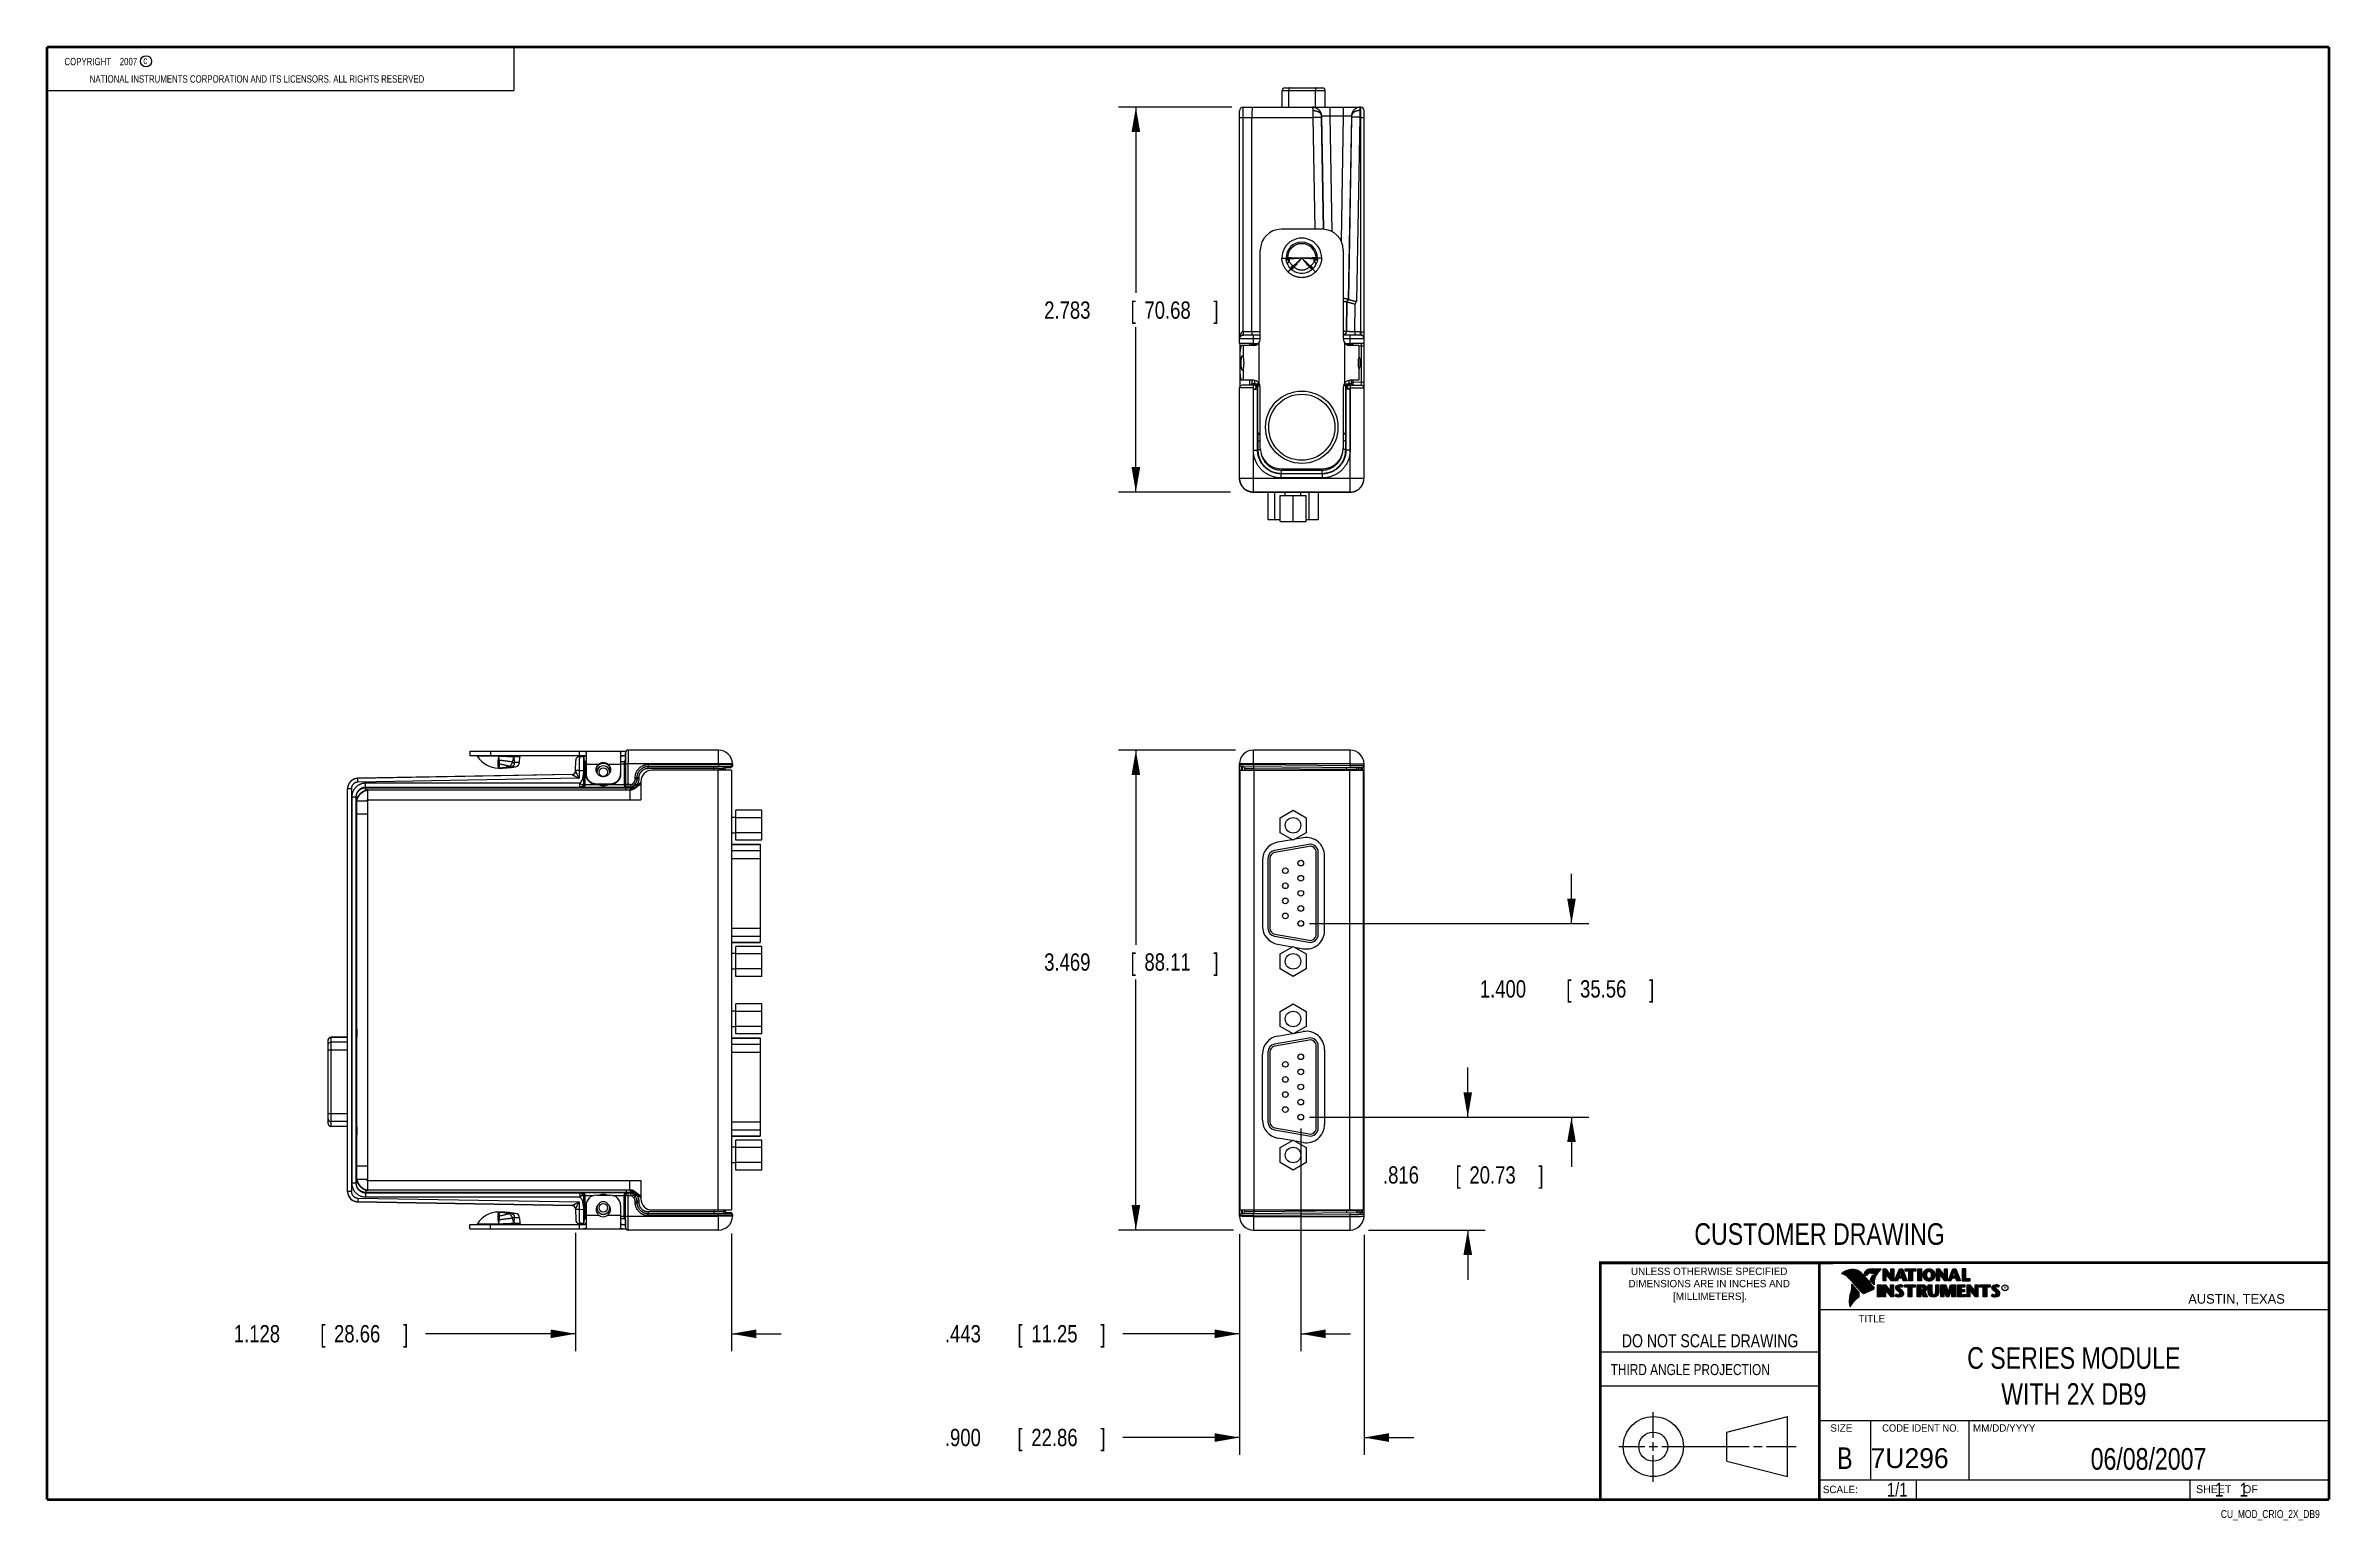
# Model space of a CAD drawing. Header units: inches. Extents: x 0.2 to 16.8, y 0.1 to 10.8.
import ezdxf
from ezdxf.enums import TextEntityAlignment as Align

# ---------------------------------------------------------------- set-up
doc = ezdxf.new("R2010")
doc.units = ezdxf.units.IN
doc.header["$LTSCALE"] = 0.935
doc.header["$MEASUREMENT"] = 0
doc.layers.get('0').update_dxf_attribs({"linetype": 'CONTINUOUS'})
doc.layers.add('DIMENSIONS', color=7, linetype='CONTINUOUS')
doc.styles.get("Standard").update_dxf_attribs({"font": 'txt', "width": 0.8})
doc.dimstyles.new('DIMSTYLE_1', dxfattribs={"dimtxt": 0.125, "dimasz": 0.18, "dimexe": 0.18, "dimexo": 0.0625, "dimgap": 0.09, "dimtad": 0, "dimtih": 1, "dimtoh": 1, "dimdec": 3, "dimzin": 4, "dimdsep": 46, "dimtxsty": 'STANDARD', "dimblk": '_FILLED', "dimblk1": '_FILLED', "dimblk2": '_FILLED', "dimcen": 0.09, "dimadec": 0, "dimazin": 0, "dimtp": 0.01, "dimtm": 0.01, "dimtfac": 1, "dimtdec": 3, "dimtofl": 0, "dimtmove": 0, "dimatfit": 3, "dimldrblk": '_FILLED', "dimfxl": 1, "dimtolj": 1, "dimtzin": 4, "dimarcsym": 0})

msp = doc.modelspace()

# ---------------------------------------------------------------- texts
at = {"color": 2, "linetype": 'CONTINUOUS', "width": 0.8}
for s, height, p in [('c', 0.053, (0.946, 10.6363)), ('NATIONAL INSTRUMENTS CORPORATION AND ITS LICENSORS. ALL RIGHTS RESERVED', 0.053, (0.5583, 10.5016)), ('THIRD ANGLE PROJECTION', 0.08, (11.5564, 1.1584))]:
    msp.add_text(s, height=height, dxfattribs=at).set_placement(p)
at = {"color": 7, "linetype": 'CONTINUOUS', "width": 0.8}
for s, height, p in [('CUSTOMER DRAWING', 0.15625, (13.0668, 2.1001)), ('DO NOT SCALE DRAWING', 0.095, (12.2754, 1.3592)), ('B', 0.1562, (13.2497, 0.4798))]:
    msp.add_text(s, height=height, dxfattribs=at).set_placement(p, align=Align.CENTER)
at = {"color": 2, "linetype": 'CONTINUOUS'}
for s, p in [('DIMENSIONS ARE IN INCHES AND', (12.2688, 1.7933)), ('UNLESS OTHERWISE SPECIFIED', (12.2688, 1.8819)), ('[MILLIMETERS].', (12.2746, 1.7015))]:
    msp.add_text(s, height=0.053254, dxfattribs=at).set_placement(p, align=Align.CENTER)
for s, height, p in [('R', 0.0217, (14.3971, 1.7782)), ('AUSTIN, TEXAS', 0.069617, (15.7327, 1.6745)), ('TITLE', 0.05325, (13.3474, 1.5397)), ('SIZE', 0.05325, (13.1451, 0.7494)), ('MM/DD/YYYY', 0.05325, (14.1765, 0.7494)), ('SCALE:', 0.05325, (13.0904, 0.3053)), ('SHEET    OF', 0.057262, (15.7892, 0.3052))]:
    msp.add_text(s, height=height, dxfattribs=at).set_placement(p)
at = {"color": 2, "linetype": 'CONTINUOUS', "width": 0.95}
msp.add_text('CODE IDENT NO.', height=0.053254, dxfattribs=at).set_placement((13.7978, 0.7494), align=Align.CENTER)
at = {"color": 7, "linetype": 'CONTINUOUS'}
msp.add_text('7U296', height=0.14316, dxfattribs=at).set_placement((13.4363, 0.4866))
at = {"color": 7, "linetype": 'CONTINUOUS', "width": 0.8}
msp.add_text('1/1', height=0.1, dxfattribs=at).set_placement((13.7025, 0.2805), align=Align.RIGHT)
at = {"color": 2, "linetype": 'CONTINUOUS', "width": 0.8}
msp.add_text('CU_MOD_CRIO_2X_DB9', height=0.057262, dxfattribs=at).set_placement((16.6837, 0.1254), align=Align.RIGHT)
at = {"color": 2, "linetype": 'CONTINUOUS', "insert": (0.3125, 10.6805), "char_height": 0.053, "width": 0.8904, "attachment_point": 1}
msp.add_mtext('    COPYRIGHT    2007', dxfattribs=at)
at = {"color": 7, "linetype": 'CONTINUOUS'}
for s, insert, char_height, width, attachment_point in [('C SERIES MODULE\\PWITH 2X DB9', (14.9051, 1.3603), 0.15625, 1.875, 2), ('06/08/2007 ', (15.4455, 0.6307), 0.15625, 1.375, 2), ('    1    1', (15.8075, 0.3805), 0.1, 0.8, 1)]:
    msp.add_mtext(s, dxfattribs=dict(at, insert=insert, char_height=char_height, width=width, attachment_point=attachment_point))

# ---------------------------------------------------------------- blocks, each defined once
blk = doc.blocks.new('_FILLED')
at = {"color": 0, "linetype": 'BYBLOCK'}
blk.add_solid([(0, 0), (-1, 0.174), (-1, -0.174)], dxfattribs=at)
blk = doc.blocks.new('*D0')
at = {"layer": 'DIMENSIONS', "color": 2, "linetype": 'CONTINUOUS'}
for p, q in [((4.071, 2.188), (4.071, 1.332)), ((5.199, 2.183), (5.199, 1.332)), ((4.071, 1.457), (2.987, 1.457)), ((5.199, 1.457), (5.559, 1.457))]:
    blk.add_line(p, q, dxfattribs=at)
at = {"layer": 'DIMENSIONS', "color": 2, "linetype": 'CONTINUOUS', "xscale": 0.18, "yscale": 0.18, "zscale": 0.18}
blk.add_blockref('_FILLED', (4.071, 1.457), dxfattribs=at)
at = {"layer": 'DIMENSIONS', "color": 2, "linetype": 'CONTINUOUS', "xscale": 0.18, "yscale": 0.18, "zscale": 0.18, "rotation": 180}
blk.add_blockref('_FILLED', (5.199, 1.457), dxfattribs=at)
at = {"layer": 'DIMENSIONS', "color": 2, "linetype": 'CONTINUOUS', "width": 0.8}
for s, p in [('1.128', (1.6, 1.395)), ('[', (2.225, 1.395)), ('28.66', (2.325, 1.395)), (']', (2.825, 1.395))]:
    blk.add_text(s, height=0.125, dxfattribs=at).set_placement(p)
blk = doc.blocks.new('*D1')
at = {"layer": 'DIMENSIONS', "color": 2, "linetype": 'CONTINUOUS'}
for p, q in [((8.843, 5.676), (7.998, 5.676)), ((8.123, 5.676), (8.123, 4.269)), ((8.123, 2.207), (8.123, 4.019)), ((8.83, 2.207), (7.998, 2.207))]:
    blk.add_line(p, q, dxfattribs=at)
at = {"layer": 'DIMENSIONS', "color": 2, "linetype": 'CONTINUOUS', "xscale": 0.18, "yscale": 0.18, "zscale": 0.18}
for p, rotation in [((8.123, 5.676), 90), ((8.123, 2.207), 270)]:
    blk.add_blockref('_FILLED', p, dxfattribs=dict(at, rotation=rotation))
at = {"layer": 'DIMENSIONS', "color": 2, "linetype": 'CONTINUOUS', "width": 0.8}
for s, p in [('3.469', (7.46, 4.082)), ('[', (8.085, 4.082)), ('88.11', (8.185, 4.082)), (']', (8.685, 4.082))]:
    blk.add_text(s, height=0.125, dxfattribs=at).set_placement(p)
blk = doc.blocks.new('*D2')
at = {"layer": 'DIMENSIONS', "color": 2, "linetype": 'CONTINUOUS'}
for p, q in [((10.523, 3.023), (10.523, 3.383)), ((9.378, 3.023), (10.648, 3.023)), ((9.804, 2.207), (10.648, 2.207)), ((10.523, 2.207), (10.523, 1.847))]:
    blk.add_line(p, q, dxfattribs=at)
at = {"layer": 'DIMENSIONS', "color": 2, "linetype": 'CONTINUOUS', "xscale": 0.18, "yscale": 0.18, "zscale": 0.18}
for p, rotation in [((10.523, 3.023), 270), ((10.523, 2.207), 90)]:
    blk.add_blockref('_FILLED', p, dxfattribs=dict(at, rotation=rotation))
at = {"layer": 'DIMENSIONS', "color": 2, "linetype": 'CONTINUOUS', "width": 0.8}
for s, p in [('.816', (9.91, 2.543)), ('[', (10.435, 2.543)), ('20.73', (10.535, 2.543)), (']', (11.035, 2.543))]:
    blk.add_text(s, height=0.125, dxfattribs=at).set_placement(p)
blk = doc.blocks.new('*D3')
at = {"layer": 'DIMENSIONS', "color": 2, "linetype": 'CONTINUOUS'}
for p, q in [((11.273, 4.423), (11.273, 4.783)), ((9.378, 4.423), (11.398, 4.423)), ((9.378, 3.023), (11.398, 3.023)), ((11.273, 3.023), (11.273, 2.663))]:
    blk.add_line(p, q, dxfattribs=at)
at = {"layer": 'DIMENSIONS', "color": 2, "linetype": 'CONTINUOUS', "xscale": 0.18, "yscale": 0.18, "zscale": 0.18}
for p, rotation in [((11.273, 4.423), 270), ((11.273, 3.023), 90)]:
    blk.add_blockref('_FILLED', p, dxfattribs=dict(at, rotation=rotation))
at = {"layer": 'DIMENSIONS', "color": 2, "linetype": 'CONTINUOUS', "width": 0.8}
for s, p in [('1.400', (10.61, 3.888)), ('[', (11.235, 3.888)), ('35.56', (11.335, 3.888)), (']', (11.835, 3.888))]:
    blk.add_text(s, height=0.125, dxfattribs=at).set_placement(p)
blk = doc.blocks.new('*D4')
at = {"layer": 'DIMENSIONS', "color": 2, "linetype": 'CONTINUOUS'}
for p, q in [((8.873, 2.172), (8.873, 0.582)), ((9.773, 2.172), (9.773, 0.582)), ((8.873, 0.707), (8.029, 0.707)), ((9.773, 0.707), (10.133, 0.707))]:
    blk.add_line(p, q, dxfattribs=at)
at = {"layer": 'DIMENSIONS', "color": 2, "linetype": 'CONTINUOUS', "xscale": 0.18, "yscale": 0.18, "zscale": 0.18}
blk.add_blockref('_FILLED', (8.873, 0.707), dxfattribs=at)
at = {"layer": 'DIMENSIONS', "color": 2, "linetype": 'CONTINUOUS', "xscale": 0.18, "yscale": 0.18, "zscale": 0.18, "rotation": 180}
blk.add_blockref('_FILLED', (9.773, 0.707), dxfattribs=at)
at = {"layer": 'DIMENSIONS', "color": 2, "linetype": 'CONTINUOUS', "width": 0.8}
for s, p in [('.900', (6.742, 0.645)), ('[', (7.267, 0.645)), ('22.86', (7.367, 0.645)), (']', (7.867, 0.645))]:
    blk.add_text(s, height=0.125, dxfattribs=at).set_placement(p)
blk = doc.blocks.new('*D5')
at = {"layer": 'DIMENSIONS', "color": 2, "linetype": 'CONTINUOUS'}
for p, q in [((9.316, 2.94), (9.316, 1.332)), ((8.873, 2.178), (8.873, 1.332)), ((8.873, 1.457), (8.029, 1.457)), ((9.316, 1.457), (9.676, 1.457))]:
    blk.add_line(p, q, dxfattribs=at)
at = {"layer": 'DIMENSIONS', "color": 2, "linetype": 'CONTINUOUS', "xscale": 0.18, "yscale": 0.18, "zscale": 0.18}
blk.add_blockref('_FILLED', (8.873, 1.457), dxfattribs=at)
at = {"layer": 'DIMENSIONS', "color": 2, "linetype": 'CONTINUOUS', "xscale": 0.18, "yscale": 0.18, "zscale": 0.18, "rotation": 180}
blk.add_blockref('_FILLED', (9.316, 1.457), dxfattribs=at)
at = {"layer": 'DIMENSIONS', "color": 2, "linetype": 'CONTINUOUS', "width": 0.8}
for s, p in [('.443', (6.742, 1.395)), ('[', (7.267, 1.395)), ('11.25', (7.367, 1.395)), (']', (7.867, 1.395))]:
    blk.add_text(s, height=0.125, dxfattribs=at).set_placement(p)
blk = doc.blocks.new('*D6')
at = {"layer": 'DIMENSIONS', "color": 2, "linetype": 'CONTINUOUS'}
for p, q in [((8.818, 10.324), (7.998, 10.324)), ((8.123, 10.324), (8.123, 8.983)), ((8.123, 7.542), (8.123, 8.733)), ((8.808, 7.542), (7.998, 7.542))]:
    blk.add_line(p, q, dxfattribs=at)
at = {"layer": 'DIMENSIONS', "color": 2, "linetype": 'CONTINUOUS', "xscale": 0.18, "yscale": 0.18, "zscale": 0.18}
for p, rotation in [((8.123, 10.324), 90), ((8.123, 7.542), 270)]:
    blk.add_blockref('_FILLED', p, dxfattribs=dict(at, rotation=rotation))
at = {"layer": 'DIMENSIONS', "color": 2, "linetype": 'CONTINUOUS', "width": 0.8}
for s, p in [('2.783', (7.46, 8.795)), ('[', (8.085, 8.795)), ('70.68', (8.185, 8.795)), (']', (8.685, 8.795))]:
    blk.add_text(s, height=0.125, dxfattribs=at).set_placement(p)

# ---------------------------------------------------------------- dimensions: what is measured, and where the dimension line sits
at = {"layer": 'DIMENSIONS', "color": 2, "linetype": 'CONTINUOUS'}
for base, p1, p2, angle, picture, middle in [((8.1227, 10.3244), (8.8083, 7.5417), (8.8182, 10.3244), 90, '*D6', (8.1227, 8.8576)), ((8.1227, 5.6762), (8.8295, 2.2072), (8.8428, 5.6762), 90, '*D1', (8.1227, 4.1442)), ((11.2727, 4.4232), (9.3782, 3.0232), (9.3782, 4.4232), 90, '*D3', (11.2727, 3.9501)), ((10.5227, 3.0232), (9.8038, 2.2072), (9.3782, 3.0232), 90, '*D2', (10.5227, 2.6052)), ((4.071, 1.4572), (5.1992, 2.1826), (4.071, 2.1877), 180, '*D0', (2.2625, 1.4572))]:
    dim = msp.add_linear_dim(base=base, p1=p1, p2=p2, angle=angle, dimstyle='DIMSTYLE_1', dxfattribs=at)
    dim.commit()
    dim.dimension.update_dxf_attribs({"geometry": picture, "text_midpoint": middle, "dimtype": 160})
for base, p1, p2, picture, middle in [((9.3157, 1.4572), (8.8727, 2.1775), (9.3157, 2.9402), '*D5', (7.3542, 1.4572)), ((9.7727, 0.7072), (8.8727, 2.1724), (9.7727, 2.1724), '*D4', (7.3542, 0.7072))]:
    dim = msp.add_linear_dim(base=base, p1=p1, p2=p2, dimstyle='DIMSTYLE_1', dxfattribs=at)
    dim.commit()
    dim.dimension.update_dxf_attribs({"geometry": picture, "text_midpoint": middle, "dimtype": 160})

# ---------------------------------------------------------------- linework, layer by layer
at = {"color": 2, "linetype": 'CONTINUOUS'}
for p, q in [((0.25, 10.7586), (3.625, 10.7586)), ((0.25, 10.7586), (0.25, 10.4456)), ((3.625, 10.7586), (3.625, 10.4456)), ((0.25, 10.4456), (3.625, 10.4456)), ((13.0652, 1.9695), (16.745, 1.9695)), ((13.0652, 1.9695), (13.0652, 0.2605)), ((13.2311, 1.8934), (13.2311, 1.8949)), ((13.2347, 1.8921), (13.2347, 1.8972)), ((13.2382, 1.8907), (13.2382, 1.8994)), ((13.2418, 1.8892), (13.2418, 1.9015)), ((13.2453, 1.8876), (13.2453, 1.9035)), ((13.2489, 1.8858), (13.2489, 1.9054)), ((13.2524, 1.8839), (13.2524, 1.9069)), ((13.256, 1.8818), (13.256, 1.9084)), ((13.2596, 1.8796), (13.2596, 1.9098)), ((13.2631, 1.8772), (13.2631, 1.9111)), ((13.2667, 1.8747), (13.2667, 1.9124)), ((13.2702, 1.872), (13.2702, 1.9135)), ((13.2738, 1.869), (13.2738, 1.9146)), ((13.2773, 1.8658), (13.2773, 1.9155)), ((13.2809, 1.8624), (13.2809, 1.9164)), ((13.2844, 1.8587), (13.2844, 1.9173)), ((13.288, 1.8549), (13.288, 1.9181)), ((13.2915, 1.851), (13.2915, 1.9188)), ((13.2951, 1.8471), (13.2951, 1.9194)), ((13.2987, 1.8431), (13.2987, 1.9198)), ((13.3022, 1.8391), (13.3022, 1.92)), ((13.3058, 1.8351), (13.3058, 1.9201)), ((13.3093, 1.8311), (13.3093, 1.9201)), ((13.3129, 1.827), (13.3129, 1.9199)), ((13.3164, 1.8229), (13.3164, 1.9196)), ((13.32, 1.8188), (13.32, 1.9192)), ((13.3235, 1.8146), (13.3235, 1.9186)), ((13.3271, 1.8104), (13.3271, 1.9179)), ((13.3306, 1.8062), (13.3306, 1.9172)), ((13.3342, 1.802), (13.3342, 1.9163)), ((13.3378, 1.7978), (13.3378, 1.9151)), ((13.3413, 1.7937), (13.3413, 1.9138)), ((13.3449, 1.7897), (13.3449, 1.9122)), ((13.3484, 1.7856), (13.3484, 1.9103)), ((13.352, 1.7817), (13.352, 1.9081)), ((13.3555, 1.7778), (13.3555, 1.9055)), ((13.3591, 1.7739), (13.3591, 1.9026)), ((13.3626, 1.7701), (13.3626, 1.8991)), ((13.3662, 1.7663), (13.3662, 1.8952)), ((13.3697, 1.7625), (13.3697, 1.8915)), ((13.3733, 1.7588), (13.3733, 1.8878)), ((13.3769, 1.7556), (13.3769, 1.8841)), ((13.3804, 1.7529), (13.3804, 1.8803)), ((13.384, 1.7512), (13.384, 1.8766)), ((13.3875, 1.7509), (13.3875, 1.8728)), ((13.4022, 1.878), (13.3901, 1.8922)), ((13.3911, 1.7518), (13.3911, 1.8691)), ((13.4029, 1.881), (13.3927, 1.893)), ((13.3946, 1.8908), (13.3946, 1.8999)), ((13.3946, 1.7533), (13.3946, 1.8653)), ((13.3982, 1.8866), (13.3982, 1.9062)), ((13.3982, 1.7548), (13.3982, 1.8615)), ((13.4017, 1.8824), (13.4017, 1.9101)), ((13.4017, 1.7563), (13.4017, 1.8574)), ((13.4053, 1.8823), (13.4053, 1.9129)), ((13.4053, 1.7578), (13.4053, 1.8531)), ((13.4088, 1.8844), (13.4088, 1.915)), ((13.4088, 1.7593), (13.4088, 1.8488)), ((13.4124, 1.887), (13.4124, 1.9167)), ((13.4124, 1.7609), (13.4124, 1.8445)), ((13.4159, 1.89), (13.4159, 1.9182)), ((13.4159, 1.7625), (13.4159, 1.8402)), ((13.4195, 1.8937), (13.4195, 1.9193)), ((13.4195, 1.7641), (13.4195, 1.8359)), ((13.4231, 1.8964), (13.4231, 1.9203)), ((13.4231, 1.7657), (13.4231, 1.8316)), ((13.4266, 1.8982), (13.4266, 1.9209)), ((13.4266, 1.7674), (13.4266, 1.8273)), ((13.4302, 1.8995), (13.4302, 1.9214)), ((13.4302, 1.7691), (13.4302, 1.823)), ((13.4414, 1.8328), (13.4319, 1.8437)), ((13.4337, 1.8997), (13.4337, 1.922)), ((13.4337, 1.7708), (13.4337, 1.8187)), ((13.4433, 1.8344), (13.4349, 1.844)), ((13.4373, 1.8991), (13.4373, 1.9224)), ((13.4373, 1.8413), (13.4373, 1.8491)), ((13.4408, 1.898), (13.4408, 1.9228)), ((13.4408, 1.8372), (13.4408, 1.8572)), ((13.4444, 1.8972), (13.4444, 1.9231)), ((13.4444, 1.8331), (13.4444, 1.8665)), ((13.4479, 1.8969), (13.4479, 1.9234)), ((13.4479, 1.8288), (13.4479, 1.873)), ((13.4515, 1.8966), (13.4515, 1.9236)), ((13.4515, 1.8247), (13.4515, 1.8764)), ((13.4529, 1.9261), (13.5132, 1.9271)), ((13.453, 1.9236), (13.5067, 1.9245)), ((13.455, 1.8965), (13.455, 1.9237)), ((13.455, 1.8207), (13.455, 1.878)), ((13.4586, 1.8964), (13.4586, 1.9237)), ((13.4586, 1.8303), (13.4586, 1.879)), ((13.4622, 1.8957), (13.4622, 1.9238)), ((13.4622, 1.8535), (13.4622, 1.8795)), ((13.4657, 1.8935), (13.4657, 1.9238)), ((13.4657, 1.8636), (13.4657, 1.8798)), ((13.4693, 1.872), (13.4693, 1.9239)), ((13.4728, 1.8794), (13.4728, 1.9239)), ((13.4764, 1.8859), (13.4764, 1.924)), ((13.4799, 1.8919), (13.4799, 1.924)), ((13.4835, 1.8973), (13.4835, 1.9241)), ((13.487, 1.9023), (13.487, 1.9242)), ((13.4906, 1.9069), (13.4906, 1.9242)), ((13.4941, 1.9112), (13.4941, 1.9243)), ((13.4977, 1.9153), (13.4977, 1.9243)), ((13.5013, 1.9191), (13.5013, 1.9244)), ((13.5261, 1.9263), (13.5451, 1.9263)), ((13.5261, 1.839), (13.5261, 1.9263)), ((13.5466, 1.839), (13.5261, 1.839)), ((13.5286, 1.9237), (13.5439, 1.9237)), ((13.5286, 1.8415), (13.5286, 1.9237)), ((13.5441, 1.8415), (13.5286, 1.8415)), ((13.5332, 1.8415), (13.5332, 1.9237)), ((13.5367, 1.8415), (13.5367, 1.9237)), ((13.5402, 1.8415), (13.5402, 1.9237)), ((13.5441, 1.8976), (13.5437, 1.9237)), ((13.5439, 1.9237), (13.5854, 1.869)), ((13.5873, 1.8415), (13.5441, 1.8976)), ((13.5441, 1.8976), (13.5441, 1.8415)), ((13.5451, 1.9263), (13.5829, 1.8765)), ((13.586, 1.839), (13.5466, 1.8902)), ((13.5466, 1.8902), (13.5466, 1.839)), ((13.5471, 1.8936), (13.5471, 1.9194)), ((13.5506, 1.8891), (13.5506, 1.9149)), ((13.5541, 1.8846), (13.5541, 1.9103)), ((13.5576, 1.8801), (13.5576, 1.9057)), ((13.561, 1.8756), (13.561, 1.9011)), ((13.5645, 1.8711), (13.5645, 1.8965)), ((13.568, 1.8665), (13.568, 1.8919)), ((13.5715, 1.862), (13.5715, 1.8874)), ((13.575, 1.8575), (13.575, 1.8828)), ((13.5784, 1.853), (13.5784, 1.8782)), ((13.5819, 1.8485), (13.5819, 1.8736)), ((13.5829, 1.9263), (13.6036, 1.9263)), ((13.5829, 1.8765), (13.5829, 1.9263)), ((13.5854, 1.9237), (13.6011, 1.9237)), ((13.5854, 1.869), (13.5854, 1.9237)), ((13.5854, 1.844), (13.5854, 1.869)), ((13.6036, 1.839), (13.586, 1.839)), ((13.6011, 1.8415), (13.5873, 1.8415)), ((13.5889, 1.8415), (13.5889, 1.9237)), ((13.5923, 1.8415), (13.5923, 1.9237)), ((13.5958, 1.8415), (13.5958, 1.9237)), ((13.5993, 1.8415), (13.5993, 1.9237)), ((13.6011, 1.9237), (13.6011, 1.8415)), ((13.6036, 1.9263), (13.6036, 1.839)), ((13.6088, 1.839), (13.6444, 1.9262)), ((13.6294, 1.839), (13.6088, 1.839)), ((13.6125, 1.8415), (13.6461, 1.9237)), ((13.6277, 1.8415), (13.6125, 1.8415)), ((13.6167, 1.8415), (13.6167, 1.8516)), ((13.6201, 1.8415), (13.6201, 1.8601)), ((13.6236, 1.8415), (13.6236, 1.8686)), ((13.6271, 1.8415), (13.6271, 1.8771)), ((13.6361, 1.8623), (13.6277, 1.8415)), ((13.6378, 1.8598), (13.6294, 1.839)), ((13.6306, 1.8486), (13.6306, 1.8857)), ((13.634, 1.8573), (13.634, 1.8942)), ((13.6665, 1.8623), (13.6361, 1.8623)), ((13.6375, 1.8623), (13.6375, 1.9027)), ((13.6647, 1.8598), (13.6378, 1.8598)), ((13.6388, 1.8711), (13.65, 1.9073)), ((13.6639, 1.8711), (13.6388, 1.8711)), ((13.641, 1.8781), (13.641, 1.9112)), ((13.641, 1.8623), (13.641, 1.8711)), ((13.6423, 1.8736), (13.6519, 1.9048)), ((13.6606, 1.8736), (13.6423, 1.8736)), ((13.6444, 1.9262), (13.6664, 1.9262)), ((13.6445, 1.8893), (13.6445, 1.9197)), ((13.6445, 1.8623), (13.6445, 1.8711)), ((13.6461, 1.9237), (13.6647, 1.9237)), ((13.6479, 1.9006), (13.6479, 1.9237)), ((13.6479, 1.8623), (13.6479, 1.8711)), ((13.65, 1.9073), (13.6541, 1.9073)), ((13.6514, 1.9073), (13.6514, 1.9237)), ((13.6514, 1.8623), (13.6514, 1.8711)), ((13.6519, 1.9048), (13.6521, 1.9048)), ((13.6521, 1.9048), (13.6606, 1.8736)), ((13.6541, 1.9073), (13.6639, 1.8711)), ((13.6549, 1.9043), (13.6549, 1.9237)), ((13.6549, 1.8623), (13.6549, 1.8711)), ((13.6584, 1.8915), (13.6584, 1.9237)), ((13.6584, 1.8623), (13.6584, 1.8711)), ((13.6618, 1.8787), (13.6618, 1.9237)), ((13.6618, 1.8623), (13.6618, 1.8711)), ((13.6647, 1.9237), (13.6959, 1.8415)), ((13.6717, 1.839), (13.6647, 1.8598)), ((13.6653, 1.8623), (13.6653, 1.922)), ((13.6664, 1.9262), (13.6995, 1.839)), ((13.6735, 1.8415), (13.6665, 1.8623)), ((13.6688, 1.8555), (13.6688, 1.9128)), ((13.6995, 1.839), (13.6717, 1.839)), ((13.6723, 1.8452), (13.6723, 1.9037)), ((13.6959, 1.8415), (13.6735, 1.8415)), ((13.6757, 1.8415), (13.6757, 1.8945)), ((13.6792, 1.8415), (13.6792, 1.8854)), ((13.6827, 1.8415), (13.6827, 1.8762)), ((13.6862, 1.8415), (13.6862, 1.8671)), ((13.6866, 1.9262), (13.7634, 1.9262)), ((13.6866, 1.9099), (13.6866, 1.9262)), ((13.7118, 1.9099), (13.6866, 1.9099)), ((13.6891, 1.9237), (13.7609, 1.9237)), ((13.6891, 1.9125), (13.6891, 1.9237)), ((13.7143, 1.9125), (13.6891, 1.9125)), ((13.6896, 1.8415), (13.6896, 1.8579)), ((13.6931, 1.9125), (13.6931, 1.9237)), ((13.6931, 1.8415), (13.6931, 1.8488)), ((13.6966, 1.9125), (13.6966, 1.9237)), ((13.7001, 1.9125), (13.7001, 1.9237)), ((13.7035, 1.9125), (13.7035, 1.9237)), ((13.707, 1.9125), (13.707, 1.9237)), ((13.7105, 1.9125), (13.7105, 1.9237)), ((13.7118, 1.839), (13.7118, 1.9099)), ((13.7382, 1.839), (13.7118, 1.839)), ((13.7143, 1.9125), (13.714, 1.9237)), ((13.7143, 1.8415), (13.7143, 1.9125)), ((13.7357, 1.8415), (13.7143, 1.8415)), ((13.7174, 1.8415), (13.7174, 1.9237)), ((13.7209, 1.8415), (13.7209, 1.9237)), ((13.7244, 1.8415), (13.7244, 1.9237)), ((13.7279, 1.8415), (13.7279, 1.9237)), ((13.7313, 1.8415), (13.7313, 1.9237)), ((13.7357, 1.9125), (13.7348, 1.9237)), ((13.7609, 1.9125), (13.7357, 1.9125)), ((13.7357, 1.9125), (13.7357, 1.8415)), ((13.7634, 1.9099), (13.7382, 1.9099)), ((13.7382, 1.9099), (13.7382, 1.839)), ((13.7383, 1.9125), (13.7383, 1.9237)), ((13.7418, 1.9125), (13.7418, 1.9237)), ((13.7452, 1.9125), (13.7452, 1.9237)), ((13.7487, 1.9125), (13.7487, 1.9237)), ((13.7522, 1.9125), (13.7522, 1.9237)), ((13.7557, 1.9125), (13.7557, 1.9237)), ((13.7591, 1.9125), (13.7591, 1.9237)), ((13.7609, 1.9237), (13.7609, 1.9125)), ((13.7634, 1.9262), (13.7634, 1.9099)), ((13.7768, 1.9262), (13.8031, 1.9262)), ((13.7768, 1.839), (13.7768, 1.9262)), ((13.8031, 1.839), (13.7768, 1.839)), ((13.7794, 1.9237), (13.8006, 1.9237)), ((13.7794, 1.8415), (13.7794, 1.9237)), ((13.8006, 1.8415), (13.7794, 1.8415)), ((13.7835, 1.8415), (13.7835, 1.9237)), ((13.787, 1.8415), (13.787, 1.9237)), ((13.7904, 1.8415), (13.7904, 1.9237)), ((13.7939, 1.8415), (13.7939, 1.9237)), ((13.7974, 1.8415), (13.7974, 1.9237)), ((13.8006, 1.9237), (13.8006, 1.8415)), ((13.8031, 1.9262), (13.8031, 1.839)), ((13.8154, 1.8853), (13.8155, 1.8871)), ((13.8154, 1.8834), (13.8154, 1.8853)), ((13.8154, 1.8816), (13.8154, 1.8834)), ((13.8155, 1.8797), (13.8154, 1.8816)), ((13.8155, 1.8871), (13.8157, 1.8889)), ((13.8157, 1.8779), (13.8155, 1.8797)), ((13.8157, 1.8889), (13.8159, 1.8907)), ((13.8159, 1.876), (13.8157, 1.8779)), ((13.8159, 1.8907), (13.8161, 1.8924)), ((13.8162, 1.8742), (13.8159, 1.876)), ((13.8161, 1.8924), (13.8165, 1.8941)), ((13.8166, 1.8724), (13.8162, 1.8742)), ((13.8165, 1.8941), (13.8169, 1.8958)), ((13.817, 1.8706), (13.8166, 1.8724)), ((13.8169, 1.8958), (13.8174, 1.8975)), ((13.8174, 1.8689), (13.817, 1.8706)), ((13.8174, 1.8975), (13.8179, 1.8991)), ((13.8179, 1.8672), (13.8174, 1.8689)), ((13.8179, 1.8991), (13.8185, 1.9006)), ((13.8179, 1.8852), (13.818, 1.8869)), ((13.8179, 1.8834), (13.8179, 1.8852)), ((13.818, 1.8817), (13.8179, 1.8834)), ((13.8185, 1.8655), (13.8179, 1.8672)), ((13.818, 1.8869), (13.8182, 1.8886)), ((13.8181, 1.8799), (13.818, 1.8817)), ((13.8182, 1.8781), (13.8181, 1.8799)), ((13.8182, 1.8886), (13.8184, 1.8903)), ((13.8184, 1.8764), (13.8182, 1.8781)), ((13.8184, 1.8903), (13.8186, 1.892)), ((13.8187, 1.8746), (13.8184, 1.8764)), ((13.8185, 1.9006), (13.8191, 1.9021)), ((13.8191, 1.8639), (13.8185, 1.8655)), ((13.8186, 1.892), (13.819, 1.8936)), ((13.8191, 1.8729), (13.8187, 1.8746)), ((13.819, 1.8936), (13.8193, 1.8952)), ((13.8191, 1.9021), (13.8198, 1.9036)), ((13.8194, 1.8712), (13.8191, 1.8729)), ((13.8198, 1.8623), (13.8191, 1.8639)), ((13.8193, 1.8952), (13.8198, 1.8967)), ((13.8199, 1.8696), (13.8194, 1.8712)), ((13.8198, 1.9036), (13.8206, 1.9051)), ((13.8198, 1.8967), (13.8203, 1.8982)), ((13.8205, 1.8607), (13.8198, 1.8623)), ((13.8204, 1.8679), (13.8199, 1.8696)), ((13.8203, 1.8982), (13.8208, 1.8997)), ((13.8209, 1.8664), (13.8204, 1.8679)), ((13.8213, 1.8592), (13.8205, 1.8607)), ((13.8206, 1.9051), (13.8214, 1.9065)), ((13.8208, 1.8997), (13.8214, 1.9011)), ((13.8209, 1.8664), (13.8208, 1.8997)), ((13.8215, 1.8648), (13.8209, 1.8664)), ((13.8221, 1.8578), (13.8213, 1.8592)), ((13.8214, 1.9065), (13.8223, 1.9079)), ((13.8214, 1.9011), (13.8221, 1.9025)), ((13.8221, 1.8633), (13.8215, 1.8648)), ((13.8221, 1.9025), (13.8228, 1.9038)), ((13.8228, 1.8619), (13.8221, 1.8633)), ((13.823, 1.8563), (13.8221, 1.8578)), ((13.8223, 1.9079), (13.8232, 1.9092)), ((13.8228, 1.9038), (13.8236, 1.9052)), ((13.8235, 1.8604), (13.8228, 1.8619)), ((13.8239, 1.855), (13.823, 1.8563)), ((13.8232, 1.9092), (13.8243, 1.9106)), ((13.8243, 1.8591), (13.8235, 1.8604)), ((13.8236, 1.9052), (13.8244, 1.9065)), ((13.8249, 1.8536), (13.8239, 1.855)), ((13.8243, 1.9106), (13.8253, 1.9119)), ((13.8243, 1.8591), (13.8244, 1.9065)), ((13.8251, 1.8577), (13.8243, 1.8591)), ((13.8244, 1.9065), (13.8253, 1.9077)), ((13.826, 1.8523), (13.8249, 1.8536)), ((13.826, 1.8564), (13.8251, 1.8577)), ((13.8253, 1.9119), (13.8265, 1.9132)), ((13.8253, 1.9077), (13.8262, 1.909)), ((13.8269, 1.8552), (13.826, 1.8564)), ((13.8271, 1.8511), (13.826, 1.8523)), ((13.8262, 1.909), (13.8273, 1.9102)), ((13.8265, 1.9132), (13.8276, 1.9144)), ((13.8279, 1.854), (13.8269, 1.8552)), ((13.8282, 1.8499), (13.8271, 1.8511)), ((13.8273, 1.9102), (13.8283, 1.9114)), ((13.8276, 1.9144), (13.8288, 1.9156)), ((13.8279, 1.854), (13.8283, 1.9114)), ((13.8289, 1.8528), (13.8279, 1.854)), ((13.8294, 1.8487), (13.8282, 1.8499)), ((13.8283, 1.9114), (13.8294, 1.9126)), ((13.8288, 1.9156), (13.8301, 1.9167)), ((13.83, 1.8517), (13.8289, 1.8528)), ((13.8294, 1.9126), (13.8306, 1.9137)), ((13.8306, 1.8476), (13.8294, 1.8487)), ((13.8311, 1.8506), (13.83, 1.8517)), ((13.8301, 1.9167), (13.8314, 1.9178)), ((13.8306, 1.9137), (13.8318, 1.9148)), ((13.8319, 1.8466), (13.8306, 1.8476)), ((13.8311, 1.8506), (13.8318, 1.9148)), ((13.8323, 1.8496), (13.8311, 1.8506)), ((13.8314, 1.9178), (13.8327, 1.9188)), ((13.8318, 1.9148), (13.833, 1.9158)), ((13.8332, 1.8456), (13.8319, 1.8466)), ((13.8335, 1.8486), (13.8323, 1.8496)), ((13.8327, 1.9188), (13.834, 1.9198)), ((13.833, 1.9158), (13.8342, 1.9168)), ((13.8346, 1.8447), (13.8332, 1.8456)), ((13.8347, 1.8477), (13.8335, 1.8486)), ((13.834, 1.9198), (13.8354, 1.9207)), ((13.8342, 1.9168), (13.8355, 1.9177)), ((13.836, 1.8438), (13.8346, 1.8447)), ((13.8347, 1.8477), (13.8355, 1.9177)), ((13.836, 1.8468), (13.8347, 1.8477)), ((13.8354, 1.9207), (13.8368, 1.9215)), ((13.8355, 1.9177), (13.8368, 1.9185)), ((13.8373, 1.846), (13.836, 1.8468)), ((13.8374, 1.843), (13.836, 1.8438)), ((13.8368, 1.9215), (13.8382, 1.9223)), ((13.8368, 1.9185), (13.8381, 1.9193)), ((13.8386, 1.8452), (13.8373, 1.846)), ((13.839, 1.8423), (13.8374, 1.843)), ((13.8381, 1.9193), (13.8394, 1.92)), ((13.8386, 1.8452), (13.8381, 1.9193)), ((13.8382, 1.9223), (13.8397, 1.923)), ((13.84, 1.8445), (13.8386, 1.8452)), ((13.8405, 1.8416), (13.839, 1.8423)), ((13.8394, 1.92), (13.8408, 1.9207)), ((13.8397, 1.923), (13.8412, 1.9237)), ((13.8397, 1.8857), (13.8398, 1.8868)), ((13.8397, 1.8845), (13.8397, 1.8857)), ((13.8397, 1.8833), (13.8397, 1.8845)), ((13.8397, 1.8821), (13.8397, 1.8833)), ((13.8397, 1.8809), (13.8397, 1.8821)), ((13.8398, 1.8796), (13.8397, 1.8809)), ((13.8398, 1.8868), (13.8399, 1.888)), ((13.8399, 1.8784), (13.8398, 1.8796)), ((13.8399, 1.888), (13.84, 1.8891)), ((13.84, 1.8773), (13.8399, 1.8784)), ((13.84, 1.8891), (13.8401, 1.8902)), ((13.8401, 1.8761), (13.84, 1.8773)), ((13.8415, 1.8439), (13.84, 1.8445)), ((13.8401, 1.8902), (13.8402, 1.8913)), ((13.8402, 1.8749), (13.8401, 1.8761)), ((13.8402, 1.8913), (13.8403, 1.8924)), ((13.8404, 1.8738), (13.8402, 1.8749)), ((13.8403, 1.8924), (13.8405, 1.8934)), ((13.8405, 1.8727), (13.8404, 1.8738)), ((13.8405, 1.8934), (13.8407, 1.8944)), ((13.8407, 1.8716), (13.8405, 1.8727)), ((13.8421, 1.8409), (13.8405, 1.8416)), ((13.8407, 1.8944), (13.8409, 1.8954)), ((13.841, 1.8706), (13.8407, 1.8716)), ((13.8408, 1.9207), (13.8422, 1.9213)), ((13.8409, 1.8954), (13.8411, 1.8963)), ((13.8412, 1.8696), (13.841, 1.8706)), ((13.8411, 1.8963), (13.8414, 1.8972)), ((13.8412, 1.9237), (13.8427, 1.9243)), ((13.8414, 1.8686), (13.8412, 1.8696)), ((13.8414, 1.8972), (13.8416, 1.8981)), ((13.8417, 1.8677), (13.8414, 1.8686)), ((13.8415, 1.8439), (13.8417, 1.8678)), ((13.843, 1.8433), (13.8415, 1.8439)), ((13.8416, 1.8981), (13.8419, 1.899)), ((13.842, 1.8667), (13.8417, 1.8677)), ((13.8419, 1.899), (13.8422, 1.8999)), ((13.842, 1.8991), (13.8422, 1.9213)), ((13.8423, 1.8658), (13.842, 1.8667)), ((13.8438, 1.8404), (13.8421, 1.8409)), ((13.8422, 1.9213), (13.8436, 1.9219)), ((13.8422, 1.8999), (13.8426, 1.9007)), ((13.8422, 1.8844), (13.8423, 1.8856)), ((13.8422, 1.8833), (13.8422, 1.8844)), ((13.8422, 1.8821), (13.8422, 1.8833)), ((13.8423, 1.8809), (13.8422, 1.8821)), ((13.8423, 1.8867), (13.8424, 1.8878)), ((13.8423, 1.8856), (13.8423, 1.8867)), ((13.8423, 1.8798), (13.8423, 1.8809)), ((13.8424, 1.8786), (13.8423, 1.8798)), ((13.8427, 1.865), (13.8423, 1.8658)), ((13.8424, 1.8878), (13.8425, 1.8889)), ((13.8425, 1.8775), (13.8424, 1.8786)), ((13.8425, 1.8889), (13.8426, 1.89)), ((13.8426, 1.8764), (13.8425, 1.8775)), ((13.8426, 1.9007), (13.843, 1.9016)), ((13.8426, 1.89), (13.8427, 1.891)), ((13.8427, 1.8753), (13.8426, 1.8764)), ((13.8427, 1.9243), (13.8443, 1.9248)), ((13.8427, 1.891), (13.8428, 1.892)), ((13.8429, 1.8742), (13.8427, 1.8753)), ((13.8431, 1.8641), (13.8427, 1.865)), ((13.8428, 1.892), (13.843, 1.893)), ((13.843, 1.8731), (13.8429, 1.8742)), ((13.843, 1.9016), (13.8434, 1.9024)), ((13.843, 1.893), (13.8432, 1.8939)), ((13.8432, 1.8721), (13.843, 1.8731)), ((13.8445, 1.8428), (13.843, 1.8433)), ((13.8434, 1.8633), (13.8431, 1.8641)), ((13.8432, 1.8939), (13.8434, 1.8948)), ((13.8434, 1.8712), (13.8432, 1.8721)), ((13.8434, 1.9024), (13.8438, 1.9032)), ((13.8434, 1.8948), (13.8436, 1.8957)), ((13.8436, 1.8702), (13.8434, 1.8712)), ((13.8439, 1.8625), (13.8434, 1.8633)), ((13.8436, 1.9219), (13.8451, 1.9224)), ((13.8436, 1.8957), (13.8438, 1.8965)), ((13.8439, 1.8693), (13.8436, 1.8702)), ((13.8438, 1.9032), (13.8443, 1.904)), ((13.8438, 1.8965), (13.844, 1.8974)), ((13.8455, 1.8399), (13.8438, 1.8404)), ((13.8441, 1.8684), (13.8439, 1.8693)), ((13.8443, 1.8617), (13.8439, 1.8625)), ((13.844, 1.8974), (13.8443, 1.8982)), ((13.8444, 1.8676), (13.8441, 1.8684)), ((13.8443, 1.9248), (13.8459, 1.9253)), ((13.8443, 1.904), (13.8447, 1.9047)), ((13.8443, 1.8982), (13.8446, 1.899)), ((13.8448, 1.8609), (13.8443, 1.8617)), ((13.8447, 1.8667), (13.8444, 1.8676)), ((13.8462, 1.8423), (13.8445, 1.8428)), ((13.8446, 1.899), (13.8449, 1.8997)), ((13.8447, 1.9047), (13.8453, 1.9055)), ((13.845, 1.8659), (13.8447, 1.8667)), ((13.8453, 1.8602), (13.8448, 1.8609)), ((13.8449, 1.8997), (13.8453, 1.9005)), ((13.8454, 1.8651), (13.845, 1.8659)), ((13.8451, 1.9224), (13.8466, 1.9229)), ((13.8453, 1.9055), (13.8451, 1.9224)), ((13.8453, 1.9055), (13.8458, 1.9062)), ((13.8453, 1.9005), (13.8456, 1.9012)), ((13.8458, 1.8595), (13.8453, 1.8602)), ((13.8457, 1.8644), (13.8454, 1.8651)), ((13.8473, 1.8395), (13.8455, 1.8399)), ((13.8456, 1.9012), (13.846, 1.902)), ((13.8461, 1.8637), (13.8457, 1.8644)), ((13.8458, 1.9062), (13.8464, 1.9068)), ((13.8464, 1.8588), (13.8458, 1.8595)), ((13.846, 1.8424), (13.8458, 1.8595)), ((13.8459, 1.9253), (13.8476, 1.9257)), ((13.846, 1.902), (13.8464, 1.9027)), ((13.8465, 1.863), (13.8461, 1.8637)), ((13.8478, 1.8419), (13.8462, 1.8423)), ((13.8464, 1.9068), (13.847, 1.9074)), ((13.8464, 1.9027), (13.8468, 1.9033)), ((13.847, 1.8581), (13.8464, 1.8588)), ((13.8469, 1.8623), (13.8465, 1.863)), ((13.8466, 1.9229), (13.8481, 1.9233)), ((13.8468, 1.9033), (13.8473, 1.9039)), ((13.8473, 1.8617), (13.8469, 1.8623)), ((13.847, 1.9074), (13.8477, 1.908)), ((13.8477, 1.8575), (13.847, 1.8581)), ((13.8473, 1.9039), (13.8478, 1.9045)), ((13.8478, 1.8611), (13.8473, 1.8617)), ((13.8491, 1.8391), (13.8473, 1.8395)), ((13.8476, 1.9257), (13.8492, 1.9261)), ((13.8477, 1.908), (13.8483, 1.9086)), ((13.8483, 1.857), (13.8477, 1.8575)), ((13.8478, 1.9045), (13.8482, 1.9051)), ((13.8483, 1.8605), (13.8478, 1.8611)), ((13.8495, 1.8416), (13.8478, 1.8419)), ((13.8481, 1.9233), (13.8497, 1.9236)), ((13.8482, 1.9051), (13.8488, 1.9056)), ((13.8483, 1.9086), (13.849, 1.9091)), ((13.8488, 1.8599), (13.8483, 1.8605)), ((13.849, 1.8564), (13.8483, 1.857)), ((13.8488, 1.9056), (13.8493, 1.9061)), ((13.8494, 1.8594), (13.8488, 1.8599)), ((13.849, 1.9091), (13.8497, 1.9095)), ((13.8498, 1.8559), (13.849, 1.8564)), ((13.8509, 1.8388), (13.8491, 1.8391)), ((13.8492, 1.9261), (13.8509, 1.9264)), ((13.8493, 1.9061), (13.8498, 1.9065)), ((13.8499, 1.8589), (13.8494, 1.8594)), ((13.8495, 1.9094), (13.8495, 1.9236)), ((13.8495, 1.8416), (13.8495, 1.8561)), ((13.8513, 1.8413), (13.8495, 1.8416)), ((13.8497, 1.9236), (13.8513, 1.9239)), ((13.8497, 1.9095), (13.8505, 1.9099)), ((13.8498, 1.9065), (13.8504, 1.9069)), ((13.8505, 1.8555), (13.8498, 1.8559)), ((13.8505, 1.8585), (13.8499, 1.8589)), ((13.8504, 1.9069), (13.851, 1.9073)), ((13.8505, 1.9099), (13.8512, 1.9103)), ((13.8511, 1.8581), (13.8505, 1.8585)), ((13.8513, 1.8551), (13.8505, 1.8555)), ((13.8509, 1.9264), (13.8527, 1.9266)), ((13.8528, 1.8386), (13.8509, 1.8388)), ((13.851, 1.9073), (13.8516, 1.9077)), ((13.8518, 1.8577), (13.8511, 1.8581)), ((13.8512, 1.9103), (13.852, 1.9106)), ((13.8513, 1.9239), (13.853, 1.9241)), ((13.8521, 1.8547), (13.8513, 1.8551)), ((13.853, 1.8411), (13.8513, 1.8413)), ((13.8516, 1.9077), (13.8523, 1.908)), ((13.8524, 1.8574), (13.8518, 1.8577)), ((13.852, 1.9106), (13.8528, 1.9109)), ((13.853, 1.8544), (13.8521, 1.8547)), ((13.8523, 1.908), (13.8529, 1.9083)), ((13.8531, 1.8571), (13.8524, 1.8574)), ((13.8527, 1.9266), (13.8544, 1.9268)), ((13.8528, 1.9109), (13.8536, 1.9111)), ((13.8547, 1.8384), (13.8528, 1.8386)), ((13.8529, 1.9083), (13.8536, 1.9085)), ((13.853, 1.9241), (13.8546, 1.9243)), ((13.853, 1.9109), (13.853, 1.9241)), ((13.8538, 1.8542), (13.853, 1.8544)), ((13.853, 1.8411), (13.853, 1.8544)), ((13.8548, 1.841), (13.853, 1.8411)), ((13.8538, 1.8568), (13.8531, 1.8571)), ((13.8536, 1.9111), (13.8545, 1.9113)), ((13.8536, 1.9085), (13.8543, 1.9087)), ((13.8545, 1.8566), (13.8538, 1.8568)), ((13.8547, 1.854), (13.8538, 1.8542)), ((13.8543, 1.9087), (13.855, 1.9089)), ((13.8544, 1.9268), (13.8561, 1.9269)), ((13.8545, 1.9113), (13.8553, 1.9115)), ((13.8552, 1.8564), (13.8545, 1.8566)), ((13.8546, 1.9243), (13.8563, 1.9244)), ((13.8556, 1.8538), (13.8547, 1.854)), ((13.8565, 1.8384), (13.8547, 1.8384)), ((13.8566, 1.8409), (13.8548, 1.841)), ((13.855, 1.9089), (13.8557, 1.909)), ((13.8559, 1.8563), (13.8552, 1.8564)), ((13.8553, 1.9115), (13.8562, 1.9116)), ((13.8565, 1.8537), (13.8556, 1.8538)), ((13.8557, 1.909), (13.8565, 1.9091)), ((13.8567, 1.8562), (13.8559, 1.8563)), ((13.8561, 1.9269), (13.8579, 1.927)), ((13.8562, 1.9116), (13.8571, 1.9117)), ((13.8563, 1.9244), (13.8579, 1.9245)), ((13.8565, 1.9116), (13.8565, 1.9244)), ((13.8565, 1.9091), (13.8572, 1.9092)), ((13.8574, 1.8537), (13.8565, 1.8537)), ((13.8565, 1.8409), (13.8565, 1.8537)), ((13.8584, 1.8383), (13.8565, 1.8384)), ((13.8584, 1.8408), (13.8566, 1.8409)), ((13.8574, 1.8562), (13.8567, 1.8562)), ((13.8571, 1.9117), (13.858, 1.9117)), ((13.8572, 1.9092), (13.858, 1.9092)), ((13.8582, 1.8562), (13.8574, 1.8562)), ((13.8583, 1.8537), (13.8574, 1.8537)), ((13.8579, 1.927), (13.8596, 1.927)), ((13.8579, 1.9245), (13.8596, 1.9244)), ((13.858, 1.9117), (13.8589, 1.9117)), ((13.858, 1.9092), (13.8587, 1.9091)), ((13.8589, 1.8563), (13.8582, 1.8562)), ((13.8592, 1.8537), (13.8583, 1.8537)), ((13.8601, 1.8409), (13.8584, 1.8408)), ((13.8602, 1.8384), (13.8584, 1.8383)), ((13.8587, 1.9091), (13.8595, 1.9091)), ((13.8589, 1.9117), (13.8598, 1.9116)), ((13.8597, 1.8564), (13.8589, 1.8563)), ((13.8601, 1.8539), (13.8592, 1.8537)), ((13.8595, 1.9091), (13.8602, 1.909)), ((13.8596, 1.927), (13.8614, 1.9269)), ((13.8596, 1.9244), (13.8612, 1.9243)), ((13.8605, 1.8565), (13.8597, 1.8564)), ((13.8598, 1.9116), (13.8607, 1.9114)), ((13.8599, 1.8409), (13.8601, 1.8539)), ((13.861, 1.854), (13.8601, 1.8539)), ((13.8618, 1.841), (13.8601, 1.8409)), ((13.8602, 1.909), (13.861, 1.9088)), ((13.862, 1.8384), (13.8602, 1.8384)), ((13.8612, 1.8567), (13.8605, 1.8565)), ((13.8607, 1.9114), (13.8616, 1.9113)), ((13.861, 1.9114), (13.8612, 1.9243)), ((13.861, 1.9088), (13.8617, 1.9086)), ((13.8619, 1.8542), (13.861, 1.854)), ((13.8612, 1.9243), (13.8628, 1.9242)), ((13.862, 1.8569), (13.8612, 1.8567)), ((13.8614, 1.9269), (13.8631, 1.9267)), ((13.8616, 1.9113), (13.8624, 1.911)), ((13.8617, 1.9086), (13.8624, 1.9084)), ((13.8635, 1.8411), (13.8618, 1.841)), ((13.8627, 1.8545), (13.8619, 1.8542)), ((13.8627, 1.8571), (13.862, 1.8569)), ((13.8638, 1.8386), (13.862, 1.8384)), ((13.8624, 1.911), (13.8632, 1.9108)), ((13.8624, 1.9084), (13.8631, 1.9081)), ((13.8634, 1.8574), (13.8627, 1.8571)), ((13.8636, 1.8547), (13.8627, 1.8545)), ((13.8628, 1.9242), (13.8644, 1.924)), ((13.8631, 1.9267), (13.8648, 1.9265)), ((13.8631, 1.9081), (13.8638, 1.9079)), ((13.8632, 1.9108), (13.864, 1.9105)), ((13.8641, 1.8577), (13.8634, 1.8574)), ((13.8634, 1.8411), (13.8636, 1.8547)), ((13.8652, 1.8413), (13.8635, 1.8411)), ((13.8644, 1.8551), (13.8636, 1.8547)), ((13.8638, 1.9079), (13.8645, 1.9076)), ((13.8656, 1.8388), (13.8638, 1.8386)), ((13.864, 1.9105), (13.8648, 1.9102)), ((13.8647, 1.858), (13.8641, 1.8577)), ((13.8643, 1.9104), (13.8644, 1.924)), ((13.8644, 1.924), (13.8661, 1.9237)), ((13.8652, 1.8554), (13.8644, 1.8551)), ((13.8645, 1.9076), (13.8651, 1.9072)), ((13.8653, 1.8584), (13.8647, 1.858)), ((13.8648, 1.9265), (13.8665, 1.9262)), ((13.8648, 1.9102), (13.8656, 1.9098)), ((13.8651, 1.9072), (13.8657, 1.9069)), ((13.8659, 1.8558), (13.8652, 1.8554)), ((13.8668, 1.8416), (13.8652, 1.8413)), ((13.8659, 1.8588), (13.8653, 1.8584)), ((13.8656, 1.9098), (13.8663, 1.9094)), ((13.8673, 1.8391), (13.8656, 1.8388)), ((13.8657, 1.9069), (13.8662, 1.9065)), ((13.8665, 1.8592), (13.8659, 1.8588)), ((13.8667, 1.8562), (13.8659, 1.8558)), ((13.8661, 1.9237), (13.8676, 1.9233)), ((13.8662, 1.9065), (13.8668, 1.9061)), ((13.8663, 1.9094), (13.867, 1.909)), ((13.8665, 1.9262), (13.8682, 1.9258)), ((13.867, 1.8596), (13.8665, 1.8592)), ((13.8674, 1.8567), (13.8667, 1.8562)), ((13.8668, 1.9061), (13.8673, 1.9056)), ((13.8685, 1.842), (13.8668, 1.8416)), ((13.8669, 1.8416), (13.867, 1.8565)), ((13.867, 1.909), (13.8677, 1.9085)), ((13.8675, 1.8601), (13.867, 1.8596)), ((13.8673, 1.9056), (13.8677, 1.9052)), ((13.869, 1.8395), (13.8673, 1.8391)), ((13.8681, 1.8572), (13.8674, 1.8567)), ((13.8675, 1.9087), (13.8676, 1.9233)), ((13.868, 1.8606), (13.8675, 1.8601)), ((13.8676, 1.9233), (13.8692, 1.9229)), ((13.8677, 1.9085), (13.8683, 1.908)), ((13.8677, 1.9052), (13.8682, 1.9047)), ((13.8684, 1.8612), (13.868, 1.8606)), ((13.8687, 1.8577), (13.8681, 1.8572)), ((13.8682, 1.9258), (13.8699, 1.9254)), ((13.8682, 1.9047), (13.8686, 1.9042)), ((13.8683, 1.908), (13.869, 1.9075)), ((13.8688, 1.8618), (13.8684, 1.8612)), ((13.8701, 1.8424), (13.8685, 1.842)), ((13.8686, 1.9042), (13.869, 1.9037)), ((13.8693, 1.8583), (13.8687, 1.8577)), ((13.8693, 1.8624), (13.8688, 1.8618)), ((13.869, 1.9075), (13.8695, 1.907)), ((13.869, 1.9037), (13.8694, 1.9031)), ((13.8707, 1.8399), (13.869, 1.8395)), ((13.8692, 1.9229), (13.8708, 1.9225)), ((13.8696, 1.8631), (13.8693, 1.8624)), ((13.8699, 1.859), (13.8693, 1.8583)), ((13.8694, 1.9031), (13.8698, 1.9025)), ((13.8695, 1.907), (13.8701, 1.9064)), ((13.87, 1.8638), (13.8696, 1.8631)), ((13.8698, 1.9025), (13.8701, 1.9019)), ((13.8699, 1.9254), (13.8715, 1.9249)), ((13.8704, 1.8596), (13.8699, 1.859)), ((13.8704, 1.8645), (13.87, 1.8638)), ((13.8701, 1.9064), (13.8706, 1.9058)), ((13.8701, 1.9019), (13.8704, 1.9012)), ((13.8716, 1.8428), (13.8701, 1.8424)), ((13.8704, 1.9012), (13.8708, 1.9005)), ((13.8707, 1.8653), (13.8704, 1.8645)), ((13.8709, 1.8603), (13.8704, 1.8596)), ((13.8706, 1.9058), (13.8711, 1.9052)), ((13.871, 1.8661), (13.8707, 1.8653)), ((13.8724, 1.8404), (13.8707, 1.8399)), ((13.8708, 1.9225), (13.8723, 1.922)), ((13.871, 1.9053), (13.8708, 1.9225)), ((13.8708, 1.9005), (13.8711, 1.8998)), ((13.8714, 1.8611), (13.8709, 1.8603)), ((13.8713, 1.8669), (13.871, 1.8661)), ((13.8711, 1.9052), (13.8715, 1.9045)), ((13.8711, 1.8998), (13.8714, 1.899)), ((13.8716, 1.8677), (13.8713, 1.8669)), ((13.8714, 1.899), (13.8717, 1.8981)), ((13.8719, 1.8618), (13.8714, 1.8611)), ((13.8716, 1.8428), (13.8714, 1.8611)), ((13.8715, 1.9249), (13.8732, 1.9243)), ((13.8715, 1.9045), (13.872, 1.9038)), ((13.8719, 1.8686), (13.8716, 1.8677)), ((13.8732, 1.8434), (13.8716, 1.8428)), ((13.8717, 1.8981), (13.8719, 1.8972)), ((13.8719, 1.8972), (13.8722, 1.8963)), ((13.8722, 1.8695), (13.8719, 1.8686)), ((13.8723, 1.8626), (13.8719, 1.8618)), ((13.872, 1.9038), (13.8724, 1.9031)), ((13.8722, 1.8963), (13.8724, 1.8954)), ((13.8724, 1.8704), (13.8722, 1.8695)), ((13.8723, 1.922), (13.8738, 1.9214)), ((13.8727, 1.8634), (13.8723, 1.8626)), ((13.8724, 1.9031), (13.8727, 1.9023)), ((13.8724, 1.8954), (13.8727, 1.8944)), ((13.8727, 1.8713), (13.8724, 1.8704)), ((13.8741, 1.841), (13.8724, 1.8404)), ((13.8727, 1.9023), (13.8731, 1.9015)), ((13.8727, 1.8944), (13.8729, 1.8933)), ((13.8729, 1.8723), (13.8727, 1.8713)), ((13.873, 1.8643), (13.8727, 1.8634)), ((13.8729, 1.8933), (13.8731, 1.8923)), ((13.8731, 1.8733), (13.8729, 1.8723)), ((13.8734, 1.8651), (13.873, 1.8643)), ((13.8731, 1.9015), (13.8734, 1.9007)), ((13.8731, 1.8923), (13.8732, 1.8912)), ((13.8732, 1.8743), (13.8731, 1.8733)), ((13.8732, 1.9243), (13.8748, 1.9237)), ((13.8732, 1.8912), (13.8734, 1.8901)), ((13.8734, 1.8753), (13.8732, 1.8743)), ((13.8747, 1.844), (13.8732, 1.8434)), ((13.8734, 1.9007), (13.8737, 1.8998)), ((13.8734, 1.8901), (13.8735, 1.889)), ((13.8735, 1.8764), (13.8734, 1.8753)), ((13.8737, 1.866), (13.8734, 1.8651)), ((13.8735, 1.889), (13.8736, 1.8878)), ((13.8736, 1.8775), (13.8735, 1.8764)), ((13.8736, 1.8878), (13.8737, 1.8867)), ((13.8737, 1.8786), (13.8736, 1.8775)), ((13.8737, 1.8998), (13.8741, 1.8989)), ((13.8737, 1.8867), (13.8737, 1.8855)), ((13.8737, 1.8855), (13.8738, 1.8844)), ((13.8738, 1.8798), (13.8737, 1.8786)), ((13.874, 1.8669), (13.8737, 1.866)), ((13.8738, 1.9214), (13.8753, 1.9207)), ((13.8741, 1.8988), (13.8738, 1.9214)), ((13.8738, 1.8844), (13.8738, 1.8832)), ((13.8738, 1.8832), (13.8738, 1.8821)), ((13.8738, 1.8821), (13.8738, 1.8809)), ((13.8738, 1.8809), (13.8738, 1.8798)), ((13.8743, 1.8678), (13.874, 1.8669)), ((13.8741, 1.8989), (13.8744, 1.898)), ((13.8757, 1.8417), (13.8741, 1.841)), ((13.8746, 1.8688), (13.8743, 1.8678)), ((13.8744, 1.898), (13.8746, 1.897)), ((13.8747, 1.844), (13.8744, 1.8681)), ((13.8746, 1.897), (13.8749, 1.896)), ((13.8749, 1.8697), (13.8746, 1.8688)), ((13.8762, 1.8447), (13.8747, 1.844)), ((13.8748, 1.9237), (13.8763, 1.923)), ((13.8749, 1.896), (13.8751, 1.8949)), ((13.8751, 1.8707), (13.8749, 1.8697)), ((13.8751, 1.8949), (13.8754, 1.8938)), ((13.8754, 1.8718), (13.8751, 1.8707)), ((13.8753, 1.9207), (13.8767, 1.92)), ((13.8754, 1.8938), (13.8756, 1.8927)), ((13.8756, 1.8728), (13.8754, 1.8718)), ((13.8756, 1.8927), (13.8757, 1.8916)), ((13.8757, 1.8739), (13.8756, 1.8728)), ((13.8757, 1.8916), (13.8759, 1.8904)), ((13.8759, 1.875), (13.8757, 1.8739)), ((13.8773, 1.8424), (13.8757, 1.8417)), ((13.8759, 1.8904), (13.876, 1.8892)), ((13.876, 1.8762), (13.8759, 1.875)), ((13.876, 1.8892), (13.8761, 1.888)), ((13.8761, 1.8773), (13.876, 1.8762)), ((13.8761, 1.888), (13.8762, 1.8869)), ((13.8762, 1.8785), (13.8761, 1.8773)), ((13.8762, 1.8869), (13.8763, 1.8857)), ((13.8763, 1.8797), (13.8762, 1.8785)), ((13.8776, 1.8454), (13.8762, 1.8447)), ((13.8763, 1.923), (13.8778, 1.9223)), ((13.8763, 1.8857), (13.8763, 1.8844)), ((13.8763, 1.8844), (13.8763, 1.8832)), ((13.8763, 1.8832), (13.8763, 1.882)), ((13.8763, 1.882), (13.8763, 1.8808)), ((13.8763, 1.8808), (13.8763, 1.8797)), ((13.8767, 1.92), (13.8781, 1.9193)), ((13.8788, 1.8432), (13.8773, 1.8424)), ((13.8776, 1.8454), (13.8781, 1.9193)), ((13.879, 1.8462), (13.8776, 1.8454)), ((13.8778, 1.9223), (13.8793, 1.9215)), ((13.8781, 1.9193), (13.8795, 1.9185)), ((13.8803, 1.844), (13.8788, 1.8432)), ((13.8804, 1.847), (13.879, 1.8462)), ((13.8793, 1.9215), (13.8808, 1.9207)), ((13.8795, 1.9185), (13.8808, 1.9176)), ((13.8818, 1.8449), (13.8803, 1.844)), ((13.8817, 1.8479), (13.8804, 1.847)), ((13.8808, 1.9207), (13.8822, 1.9197)), ((13.8808, 1.9176), (13.8821, 1.9167)), ((13.8817, 1.8479), (13.8821, 1.9167)), ((13.883, 1.8489), (13.8817, 1.8479)), ((13.8832, 1.8459), (13.8818, 1.8449)), ((13.8821, 1.9167), (13.8833, 1.9158)), ((13.8822, 1.9197), (13.8836, 1.9188)), ((13.8842, 1.8499), (13.883, 1.8489)), ((13.8846, 1.8469), (13.8832, 1.8459)), ((13.8833, 1.9158), (13.8845, 1.9148)), ((13.8836, 1.9188), (13.8849, 1.9178)), ((13.8853, 1.8509), (13.8842, 1.8499)), ((13.8845, 1.9148), (13.8857, 1.9137)), ((13.8853, 1.8509), (13.8845, 1.9148)), ((13.8858, 1.848), (13.8846, 1.8469)), ((13.8849, 1.9178), (13.8862, 1.9167)), ((13.8864, 1.852), (13.8853, 1.8509)), ((13.8857, 1.9137), (13.8868, 1.9126)), ((13.8871, 1.8491), (13.8858, 1.848)), ((13.8862, 1.9167), (13.8874, 1.9156)), ((13.8875, 1.8532), (13.8864, 1.852)), ((13.8868, 1.9126), (13.8879, 1.9115)), ((13.8882, 1.8503), (13.8871, 1.8491)), ((13.8874, 1.9156), (13.8886, 1.9144)), ((13.8884, 1.8543), (13.8875, 1.8532)), ((13.8879, 1.9115), (13.8889, 1.9103)), ((13.8894, 1.8515), (13.8882, 1.8503)), ((13.8884, 1.8543), (13.8889, 1.9103)), ((13.8894, 1.8556), (13.8884, 1.8543)), ((13.8886, 1.9144), (13.8897, 1.9132)), ((13.8889, 1.9103), (13.8898, 1.9091)), ((13.8903, 1.8568), (13.8894, 1.8556)), ((13.8904, 1.8528), (13.8894, 1.8515)), ((13.8897, 1.9132), (13.8908, 1.9119)), ((13.8898, 1.9091), (13.8907, 1.9079)), ((13.8912, 1.8581), (13.8903, 1.8568)), ((13.8914, 1.8541), (13.8904, 1.8528)), ((13.8907, 1.9079), (13.8916, 1.9066)), ((13.8908, 1.9119), (13.8918, 1.9106)), ((13.892, 1.8595), (13.8912, 1.8581)), ((13.8924, 1.8554), (13.8914, 1.8541)), ((13.8916, 1.9066), (13.8924, 1.9053)), ((13.8918, 1.9106), (13.8928, 1.9093)), ((13.892, 1.8595), (13.8924, 1.9053)), ((13.8928, 1.8608), (13.892, 1.8595)), ((13.8924, 1.9053), (13.8932, 1.904)), ((13.8933, 1.8568), (13.8924, 1.8554)), ((13.8928, 1.9093), (13.8937, 1.908)), ((13.8935, 1.8622), (13.8928, 1.8608)), ((13.8932, 1.904), (13.8939, 1.9026)), ((13.8942, 1.8582), (13.8933, 1.8568)), ((13.8942, 1.8637), (13.8935, 1.8622)), ((13.8937, 1.908), (13.8946, 1.9066)), ((13.8939, 1.9026), (13.8945, 1.9012)), ((13.8948, 1.8651), (13.8942, 1.8637)), ((13.895, 1.8596), (13.8942, 1.8582)), ((13.8945, 1.9012), (13.8951, 1.8997)), ((13.8946, 1.9066), (13.8954, 1.9051)), ((13.8954, 1.8666), (13.8948, 1.8651)), ((13.8958, 1.8611), (13.895, 1.8596)), ((13.8951, 1.8997), (13.8956, 1.8982)), ((13.8954, 1.9051), (13.8961, 1.9037)), ((13.8959, 1.8681), (13.8954, 1.8666)), ((13.8956, 1.8982), (13.8961, 1.8967)), ((13.8959, 1.8681), (13.8956, 1.8982)), ((13.8965, 1.8626), (13.8958, 1.8611)), ((13.8964, 1.8697), (13.8959, 1.8681)), ((13.8961, 1.9037), (13.8968, 1.9022)), ((13.8961, 1.8967), (13.8966, 1.8951)), ((13.8968, 1.8713), (13.8964, 1.8697)), ((13.8971, 1.8641), (13.8965, 1.8626)), ((13.8966, 1.8951), (13.8969, 1.8934)), ((13.8968, 1.9022), (13.8974, 1.9006)), ((13.8972, 1.8729), (13.8968, 1.8713)), ((13.8969, 1.8934), (13.8973, 1.8918)), ((13.8978, 1.8657), (13.8971, 1.8641)), ((13.8975, 1.8745), (13.8972, 1.8729)), ((13.8973, 1.8918), (13.8976, 1.8901)), ((13.8974, 1.9006), (13.898, 1.899)), ((13.8977, 1.8762), (13.8975, 1.8745)), ((13.8976, 1.8901), (13.8978, 1.8883)), ((13.8979, 1.8779), (13.8977, 1.8762)), ((13.8978, 1.8883), (13.8979, 1.8866)), ((13.8983, 1.8673), (13.8978, 1.8657)), ((13.8979, 1.8866), (13.8981, 1.8848)), ((13.898, 1.8796), (13.8979, 1.8779)), ((13.898, 1.899), (13.8985, 1.8974)), ((13.8981, 1.8813), (13.898, 1.8796)), ((13.8981, 1.8848), (13.8981, 1.8831)), ((13.8981, 1.8831), (13.8981, 1.8813)), ((13.8988, 1.869), (13.8983, 1.8673)), ((13.8985, 1.8974), (13.899, 1.8957)), ((13.8993, 1.8707), (13.8988, 1.869)), ((13.899, 1.8957), (13.8994, 1.894)), ((13.8996, 1.8724), (13.8993, 1.8707)), ((13.8994, 1.894), (13.8998, 1.8922)), ((13.9, 1.8741), (13.8996, 1.8724)), ((13.8998, 1.8922), (13.9001, 1.8904)), ((13.9002, 1.8759), (13.9, 1.8741)), ((13.9001, 1.8904), (13.9003, 1.8886)), ((13.9004, 1.8777), (13.9002, 1.8759)), ((13.9003, 1.8886), (13.9005, 1.8868)), ((13.9006, 1.8795), (13.9004, 1.8777)), ((13.9005, 1.8868), (13.9006, 1.8849)), ((13.9006, 1.8849), (13.9006, 1.8831)), ((13.9006, 1.8831), (13.9006, 1.8813)), ((13.9006, 1.8813), (13.9006, 1.8795)), ((13.9129, 1.9263), (13.932, 1.9263)), ((13.9129, 1.839), (13.9129, 1.9263)), ((13.9334, 1.839), (13.9129, 1.839)), ((13.9154, 1.9237), (13.9307, 1.9237)), ((13.9154, 1.8415), (13.9154, 1.9237)), ((13.9309, 1.8415), (13.9154, 1.8415)), ((13.919, 1.8415), (13.919, 1.9237)), ((13.9234, 1.8415), (13.9234, 1.9237)), ((13.9269, 1.8415), (13.9269, 1.9237)), ((13.9294, 1.9237), (13.9309, 1.8976)), ((13.9307, 1.9237), (13.9722, 1.869)), ((13.9741, 1.8415), (13.9309, 1.8976)), ((13.9309, 1.8976), (13.9309, 1.8415)), ((13.932, 1.9263), (13.9697, 1.8765)), ((13.9329, 1.895), (13.9329, 1.9208)), ((13.9729, 1.839), (13.9334, 1.8902)), ((13.9334, 1.8902), (13.9334, 1.839)), ((13.9364, 1.8905), (13.9364, 1.9162)), ((13.9399, 1.886), (13.9399, 1.9117)), ((13.9433, 1.8815), (13.9433, 1.9071)), ((13.9468, 1.8769), (13.9468, 1.9025)), ((13.9503, 1.8724), (13.9503, 1.8979)), ((13.9538, 1.8679), (13.9538, 1.8933)), ((13.9573, 1.8634), (13.9573, 1.8888)), ((13.9607, 1.8589), (13.9607, 1.8842)), ((13.9642, 1.8544), (13.9642, 1.8796)), ((13.9677, 1.8498), (13.9677, 1.875)), ((13.9697, 1.9263), (13.9904, 1.9263)), ((13.9697, 1.8765), (13.9697, 1.9263)), ((13.9712, 1.8453), (13.9722, 1.869)), ((13.9722, 1.9237), (13.9879, 1.9237)), ((13.9722, 1.869), (13.9722, 1.9237)), ((13.9904, 1.839), (13.9729, 1.839)), ((13.9879, 1.8415), (13.9741, 1.8415)), ((13.9746, 1.8408), (13.9746, 1.9237)), ((13.9781, 1.8415), (13.9781, 1.9237)), ((13.9816, 1.8415), (13.9816, 1.9237)), ((13.9851, 1.8415), (13.9851, 1.9237)), ((13.9879, 1.9237), (13.9879, 1.8415)), ((13.9904, 1.9263), (13.9904, 1.839)), ((13.9956, 1.839), (14.0313, 1.9262)), ((14.0163, 1.839), (13.9956, 1.839)), ((13.9994, 1.8415), (14.033, 1.9237)), ((14.0146, 1.8415), (13.9994, 1.8415)), ((14.0024, 1.8415), (14.0024, 1.849)), ((14.0059, 1.8415), (14.0059, 1.8575)), ((14.0094, 1.8415), (14.0094, 1.866)), ((14.0129, 1.8415), (14.0129, 1.8745)), ((14.0229, 1.8623), (14.0146, 1.8415)), ((14.0163, 1.8459), (14.0163, 1.883)), ((14.0247, 1.8598), (14.0163, 1.839)), ((14.0198, 1.8546), (14.0198, 1.8915)), ((14.0533, 1.8623), (14.0229, 1.8623)), ((14.0233, 1.8623), (14.0233, 1.9)), ((14.0515, 1.8598), (14.0247, 1.8598)), ((14.0257, 1.8711), (14.0369, 1.9073)), ((14.0508, 1.8711), (14.0257, 1.8711)), ((14.0268, 1.8623), (14.0268, 1.9085)), ((14.0291, 1.8736), (14.0388, 1.9048)), ((14.0475, 1.8736), (14.0291, 1.8736)), ((14.0302, 1.8858), (14.0302, 1.917)), ((14.0302, 1.8623), (14.0302, 1.8711)), ((14.0313, 1.9262), (14.0533, 1.9262)), ((14.033, 1.9237), (14.0515, 1.9237)), ((14.0337, 1.897), (14.0337, 1.9237)), ((14.0337, 1.8623), (14.0337, 1.8711)), ((14.0369, 1.9073), (14.0409, 1.9073)), ((14.0372, 1.9073), (14.0372, 1.9237)), ((14.0372, 1.8623), (14.0372, 1.8711)), ((14.0388, 1.9048), (14.039, 1.9048)), ((14.039, 1.9048), (14.0475, 1.8736)), ((14.0407, 1.9073), (14.0407, 1.9237)), ((14.0407, 1.8623), (14.0407, 1.8711)), ((14.0409, 1.9073), (14.0508, 1.8711)), ((14.0441, 1.8956), (14.0441, 1.9237)), ((14.0441, 1.8623), (14.0441, 1.8711)), ((14.0476, 1.8828), (14.0476, 1.9237)), ((14.0476, 1.8623), (14.0476, 1.8711)), ((14.0511, 1.8623), (14.0511, 1.9237)), ((14.0515, 1.9237), (14.0827, 1.8415)), ((14.0585, 1.839), (14.0515, 1.8598)), ((14.0533, 1.9262), (14.0864, 1.839)), ((14.0604, 1.8415), (14.0533, 1.8623)), ((14.0546, 1.8587), (14.0546, 1.9157)), ((14.058, 1.8484), (14.058, 1.9066)), ((14.0864, 1.839), (14.0585, 1.839)), ((14.0827, 1.8415), (14.0604, 1.8415)), ((14.0615, 1.8415), (14.0615, 1.8974)), ((14.065, 1.8415), (14.065, 1.8883)), ((14.0685, 1.8415), (14.0685, 1.8791)), ((14.0719, 1.8415), (14.0719, 1.8699)), ((14.0754, 1.8415), (14.0754, 1.8608)), ((14.0789, 1.8415), (14.0789, 1.8516)), ((14.1236, 1.9262), (14.0973, 1.9262)), ((14.0973, 1.9262), (14.0973, 1.839)), ((14.0973, 1.839), (14.1555, 1.839)), ((14.1211, 1.9237), (14.0998, 1.9237)), ((14.0998, 1.9237), (14.0998, 1.8415)), ((14.0998, 1.8415), (14.153, 1.8415)), ((14.1032, 1.8415), (14.1032, 1.9237)), ((14.1067, 1.8415), (14.1067, 1.9237)), ((14.1102, 1.8415), (14.1102, 1.9237)), ((14.1136, 1.8415), (14.1136, 1.9237)), ((14.1171, 1.8415), (14.1171, 1.9237)), ((14.1206, 1.8415), (14.1206, 1.8527)), ((14.1211, 1.8527), (14.1211, 1.9237)), ((14.153, 1.8527), (14.1211, 1.8527)), ((14.1236, 1.8552), (14.1236, 1.9262)), ((14.1555, 1.8552), (14.1236, 1.8552)), ((14.1241, 1.8415), (14.1241, 1.8527)), ((14.1275, 1.8415), (14.1275, 1.8527)), ((14.131, 1.8415), (14.131, 1.8527)), ((14.1345, 1.8415), (14.1345, 1.8527)), ((14.138, 1.8415), (14.138, 1.8527)), ((14.1414, 1.8415), (14.1414, 1.8527)), ((14.1449, 1.8415), (14.1449, 1.8527)), ((14.1484, 1.8415), (14.1484, 1.8527)), ((14.153, 1.8415), (14.153, 1.8527)), ((14.1555, 1.839), (14.1555, 1.8552)), ((16.745, 1.9695), (16.745, 0.2605)), ((13.288, 1.6603), (13.288, 1.7273)), ((13.2915, 1.6655), (13.2915, 1.7383)), ((13.2951, 1.6705), (13.2951, 1.7497)), ((13.2987, 1.6752), (13.2987, 1.7654)), ((13.3541, 1.7564), (13.301, 1.8168)), ((13.3022, 1.6797), (13.3022, 1.7929)), ((13.3515, 1.7555), (13.3033, 1.8103)), ((13.3058, 1.684), (13.3058, 1.8075)), ((13.3093, 1.6881), (13.3093, 1.8035)), ((13.3129, 1.692), (13.3129, 1.7994)), ((13.3164, 1.6958), (13.3164, 1.7954)), ((13.32, 1.6994), (13.32, 1.7914)), ((13.3235, 1.7028), (13.3235, 1.7873)), ((13.3271, 1.7061), (13.3271, 1.7833)), ((13.3306, 1.7093), (13.3306, 1.7792)), ((13.3342, 1.7123), (13.3342, 1.7752)), ((13.3378, 1.7152), (13.3378, 1.7712)), ((13.3413, 1.718), (13.3413, 1.7671)), ((13.3449, 1.7208), (13.3449, 1.7631)), ((13.3484, 1.7234), (13.3484, 1.759)), ((13.351, 1.7252), (13.3515, 1.7555)), ((13.3534, 1.7238), (13.3541, 1.7564)), ((13.4373, 1.7725), (13.4373, 1.8144)), ((13.4408, 1.7743), (13.4408, 1.8101)), ((13.4444, 1.7761), (13.4444, 1.8058)), ((13.4479, 1.7779), (13.4479, 1.8015)), ((13.4515, 1.7798), (13.4515, 1.7972)), ((13.455, 1.7817), (13.455, 1.7929)), ((13.4609, 1.8106), (13.4586, 1.8131)), ((13.4586, 1.7837), (13.4586, 1.7886)), ((13.4865, 1.8113), (13.5128, 1.8113)), ((13.4865, 1.724), (13.4865, 1.8113)), ((13.5128, 1.724), (13.4865, 1.724)), ((13.489, 1.8087), (13.5103, 1.8087)), ((13.489, 1.7266), (13.489, 1.8087)), ((13.5103, 1.7266), (13.489, 1.7266)), ((13.4914, 1.7266), (13.4914, 1.8087)), ((13.4949, 1.7266), (13.4949, 1.8087)), ((13.4983, 1.7266), (13.4983, 1.8087)), ((13.5018, 1.7266), (13.5018, 1.8087)), ((13.5053, 1.7266), (13.5053, 1.8087)), ((13.5088, 1.7266), (13.5088, 1.8087)), ((13.5103, 1.8087), (13.5103, 1.7266)), ((13.5128, 1.8113), (13.5128, 1.724)), ((13.5241, 1.8113), (13.5432, 1.8113)), ((13.5241, 1.724), (13.5241, 1.8113)), ((13.5446, 1.724), (13.5241, 1.724)), ((13.5266, 1.8088), (13.5419, 1.8088)), ((13.5266, 1.7266), (13.5266, 1.8088)), ((13.5421, 1.7266), (13.5266, 1.7266)), ((13.5296, 1.7266), (13.5296, 1.8088)), ((13.5331, 1.7266), (13.5331, 1.8088)), ((13.5366, 1.7266), (13.5366, 1.8088)), ((13.5401, 1.7266), (13.5401, 1.8088)), ((13.5419, 1.8088), (13.5834, 1.7541)), ((13.5853, 1.7266), (13.5421, 1.7827)), ((13.5421, 1.7827), (13.5421, 1.7266)), ((13.5432, 1.8113), (13.5809, 1.7616)), ((13.5435, 1.7809), (13.5435, 1.8067)), ((13.5841, 1.724), (13.5446, 1.7753)), ((13.5446, 1.7753), (13.5446, 1.724)), ((13.547, 1.7763), (13.547, 1.8021)), ((13.5505, 1.7718), (13.5505, 1.7975)), ((13.554, 1.7673), (13.554, 1.7929)), ((13.5574, 1.7628), (13.5574, 1.7884)), ((13.5609, 1.7583), (13.5609, 1.7838)), ((13.5644, 1.7538), (13.5644, 1.7792)), ((13.5679, 1.7492), (13.5679, 1.7746)), ((13.5713, 1.7447), (13.5713, 1.77)), ((13.5748, 1.7402), (13.5748, 1.7654)), ((13.5783, 1.7357), (13.5783, 1.7609)), ((13.5809, 1.8113), (13.6016, 1.8113)), ((13.5809, 1.7616), (13.5809, 1.8113)), ((13.5818, 1.7312), (13.5818, 1.7563)), ((13.5834, 1.8088), (13.5991, 1.8088)), ((13.5834, 1.7541), (13.5834, 1.8088)), ((13.6016, 1.724), (13.5841, 1.724)), ((13.5852, 1.7266), (13.5852, 1.8088)), ((13.5991, 1.7266), (13.5853, 1.7266)), ((13.5887, 1.7266), (13.5887, 1.8088)), ((13.5922, 1.7266), (13.5922, 1.8088)), ((13.5957, 1.7266), (13.5957, 1.8088)), ((13.5991, 1.8088), (13.5991, 1.7266)), ((13.6016, 1.8113), (13.6016, 1.724)), ((13.614, 1.7304), (13.6218, 1.7448)), ((13.6189, 1.7271), (13.614, 1.7304)), ((13.6173, 1.7312), (13.6226, 1.741)), ((13.6201, 1.7293), (13.6173, 1.7312)), ((13.618, 1.7893), (13.6195, 1.7968)), ((13.6186, 1.7836), (13.618, 1.7893)), ((13.6206, 1.7785), (13.6186, 1.7836)), ((13.6237, 1.7251), (13.6189, 1.7271)), ((13.6195, 1.7968), (13.6242, 1.8037)), ((13.62, 1.7294), (13.62, 1.7362)), ((13.6245, 1.7276), (13.6201, 1.7293)), ((13.6206, 1.7892), (13.6219, 1.7958)), ((13.6211, 1.7842), (13.6206, 1.7892)), ((13.6233, 1.7746), (13.6206, 1.7785)), ((13.6228, 1.7797), (13.6211, 1.7842)), ((13.6218, 1.7448), (13.6251, 1.7424)), ((13.6219, 1.7958), (13.626, 1.8019)), ((13.6226, 1.741), (13.6237, 1.7402)), ((13.6252, 1.7762), (13.6228, 1.7797)), ((13.6285, 1.7694), (13.6233, 1.7746)), ((13.6235, 1.778), (13.6235, 1.7982)), ((13.6235, 1.7278), (13.6237, 1.7402)), ((13.6237, 1.7402), (13.6274, 1.7384)), ((13.6308, 1.7236), (13.6237, 1.7251)), ((13.6242, 1.8037), (13.6303, 1.8082)), ((13.6312, 1.7261), (13.6245, 1.7276)), ((13.6251, 1.7424), (13.6284, 1.7407)), ((13.6302, 1.7712), (13.6252, 1.7762)), ((13.626, 1.8019), (13.6315, 1.806)), ((13.6269, 1.7745), (13.6269, 1.8026)), ((13.6269, 1.727), (13.6269, 1.7386)), ((13.6274, 1.7384), (13.6321, 1.7368)), ((13.6284, 1.7407), (13.6327, 1.7392)), ((13.6405, 1.7593), (13.6285, 1.7694)), ((13.6422, 1.7612), (13.6302, 1.7712)), ((13.6303, 1.8082), (13.639, 1.8116)), ((13.6304, 1.771), (13.6304, 1.8051)), ((13.6304, 1.7263), (13.6304, 1.7374)), ((13.6368, 1.7227), (13.6308, 1.7236)), ((13.637, 1.7253), (13.6312, 1.7261)), ((13.6315, 1.806), (13.6396, 1.8092)), ((13.6321, 1.7368), (13.6366, 1.7362)), ((13.6327, 1.7392), (13.6366, 1.7388)), ((13.6339, 1.7682), (13.6339, 1.8069)), ((13.6339, 1.7257), (13.6339, 1.7366)), ((13.6366, 1.7388), (13.6402, 1.7391)), ((13.6366, 1.7362), (13.6408, 1.7366)), ((13.6411, 1.7226), (13.6368, 1.7227)), ((13.641, 1.7251), (13.637, 1.7253)), ((13.6374, 1.7653), (13.6374, 1.8083)), ((13.6374, 1.7252), (13.6374, 1.7362)), ((13.639, 1.8116), (13.6486, 1.8127)), ((13.6396, 1.8092), (13.6487, 1.8102)), ((13.6402, 1.7391), (13.6429, 1.7401)), ((13.6444, 1.7554), (13.6405, 1.7593)), ((13.6418, 1.7935), (13.6408, 1.8093)), ((13.6408, 1.7623), (13.6415, 1.791)), ((13.6408, 1.7366), (13.6441, 1.7379)), ((13.6408, 1.7251), (13.6408, 1.7366)), ((13.6539, 1.7268), (13.641, 1.7251)), ((13.6548, 1.7244), (13.6411, 1.7226)), ((13.6418, 1.7935), (13.6415, 1.791)), ((13.6415, 1.791), (13.6424, 1.7873)), ((13.6434, 1.796), (13.6418, 1.7935)), ((13.6464, 1.757), (13.6422, 1.7612)), ((13.6424, 1.7873), (13.646, 1.7827)), ((13.6429, 1.7401), (13.6455, 1.7419)), ((13.6458, 1.7978), (13.6434, 1.796)), ((13.6443, 1.7926), (13.6441, 1.7911)), ((13.6441, 1.7911), (13.6447, 1.7884)), ((13.6441, 1.7379), (13.6473, 1.7402)), ((13.6443, 1.7967), (13.6443, 1.8097)), ((13.6453, 1.7943), (13.6443, 1.7926)), ((13.6443, 1.7591), (13.6443, 1.7849)), ((13.6443, 1.7256), (13.6443, 1.738)), ((13.6467, 1.7518), (13.6444, 1.7554)), ((13.6447, 1.7884), (13.6479, 1.7845)), ((13.647, 1.7955), (13.6453, 1.7943)), ((13.6455, 1.7419), (13.647, 1.7443)), ((13.649, 1.7987), (13.6458, 1.7978)), ((13.646, 1.7827), (13.6577, 1.773)), ((13.649, 1.7529), (13.6464, 1.757)), ((13.6477, 1.7481), (13.6467, 1.7518)), ((13.6495, 1.7962), (13.647, 1.7955)), ((13.647, 1.7443), (13.6477, 1.7481)), ((13.6473, 1.7402), (13.6493, 1.7434)), ((13.6478, 1.7983), (13.6478, 1.8101)), ((13.6478, 1.7548), (13.6478, 1.7813)), ((13.6478, 1.726), (13.6478, 1.7405)), ((13.6479, 1.7845), (13.6594, 1.7749)), ((13.6486, 1.8127), (13.6551, 1.8122)), ((13.6487, 1.8102), (13.6547, 1.8097)), ((13.6521, 1.799), (13.649, 1.7987)), ((13.6503, 1.7482), (13.649, 1.7529)), ((13.6493, 1.7434), (13.6503, 1.7482)), ((13.6522, 1.7965), (13.6495, 1.7962)), ((13.6513, 1.7989), (13.6513, 1.81)), ((13.6513, 1.7265), (13.6513, 1.7784)), ((13.6554, 1.7989), (13.6521, 1.799)), ((13.6551, 1.7964), (13.6522, 1.7965)), ((13.6628, 1.7318), (13.6539, 1.7268)), ((13.6547, 1.8097), (13.6614, 1.8083)), ((13.6547, 1.7989), (13.6547, 1.8097)), ((13.6547, 1.7269), (13.6547, 1.7755)), ((13.6644, 1.7298), (13.6548, 1.7244)), ((13.6551, 1.8122), (13.6621, 1.8107)), ((13.6596, 1.7955), (13.6551, 1.7964)), ((13.6602, 1.7979), (13.6554, 1.7989)), ((13.6577, 1.773), (13.6607, 1.77)), ((13.6582, 1.7983), (13.6582, 1.809)), ((13.6582, 1.7292), (13.6582, 1.7725)), ((13.6594, 1.7749), (13.6626, 1.7718)), ((13.662, 1.7947), (13.6596, 1.7955)), ((13.663, 1.797), (13.6602, 1.7979)), ((13.6607, 1.77), (13.6638, 1.7668)), ((13.6614, 1.8083), (13.6655, 1.8069)), ((13.6617, 1.7974), (13.6617, 1.8082)), ((13.6617, 1.7306), (13.6617, 1.769)), ((13.6644, 1.7932), (13.662, 1.7947)), ((13.6621, 1.8107), (13.6665, 1.8093)), ((13.6626, 1.7718), (13.6657, 1.7685)), ((13.6679, 1.7375), (13.6628, 1.7318)), ((13.6633, 1.7968), (13.663, 1.797)), ((13.6678, 1.8058), (13.6633, 1.7968)), ((13.6638, 1.7668), (13.6672, 1.7625)), ((13.6713, 1.807), (13.6644, 1.7932)), ((13.6701, 1.7361), (13.6644, 1.7298)), ((13.6652, 1.8005), (13.6652, 1.807)), ((13.6652, 1.7345), (13.6652, 1.765)), ((13.6655, 1.8069), (13.6678, 1.8058)), ((13.6657, 1.7685), (13.6693, 1.7638)), ((13.6665, 1.8093), (13.6713, 1.807)), ((13.6672, 1.7625), (13.6696, 1.7575)), ((13.6705, 1.7433), (13.6679, 1.7375)), ((13.6686, 1.7383), (13.6686, 1.7595)), ((13.6693, 1.7638), (13.672, 1.7584)), ((13.6696, 1.7575), (13.6709, 1.7536)), ((13.6729, 1.7425), (13.6701, 1.7361)), ((13.6713, 1.7483), (13.6705, 1.7433)), ((13.6709, 1.7536), (13.6713, 1.7483)), ((13.672, 1.7584), (13.6734, 1.7541)), ((13.6738, 1.7482), (13.6729, 1.7425)), ((13.6734, 1.7541), (13.6738, 1.7482)), ((13.6822, 1.8113), (13.759, 1.8113)), ((13.6822, 1.795), (13.6822, 1.8113)), ((13.7074, 1.795), (13.6822, 1.795)), ((13.6847, 1.8087), (13.7565, 1.8087)), ((13.6847, 1.7975), (13.6847, 1.8087)), ((13.7099, 1.7975), (13.6847, 1.7975)), ((13.6895, 1.7975), (13.6895, 1.8087)), ((13.693, 1.7975), (13.693, 1.8087)), ((13.6964, 1.7975), (13.6964, 1.8087)), ((13.6999, 1.7975), (13.6999, 1.8087)), ((13.7034, 1.7975), (13.7034, 1.8087)), ((13.7069, 1.7975), (13.7069, 1.8087)), ((13.7074, 1.724), (13.7074, 1.795)), ((13.7338, 1.724), (13.7074, 1.724)), ((13.7099, 1.7975), (13.7103, 1.8087)), ((13.7099, 1.7266), (13.7099, 1.7975)), ((13.7313, 1.7266), (13.7099, 1.7266)), ((13.7138, 1.7266), (13.7138, 1.8087)), ((13.7173, 1.7266), (13.7173, 1.8087)), ((13.7208, 1.7266), (13.7208, 1.8087)), ((13.7242, 1.7266), (13.7242, 1.8087)), ((13.7277, 1.7266), (13.7277, 1.8087)), ((13.7313, 1.7975), (13.7312, 1.8087)), ((13.7565, 1.7975), (13.7313, 1.7975)), ((13.7313, 1.7975), (13.7313, 1.7266)), ((13.759, 1.795), (13.7338, 1.795)), ((13.7338, 1.795), (13.7338, 1.724)), ((13.7347, 1.7975), (13.7347, 1.8087)), ((13.7382, 1.7975), (13.7382, 1.8087)), ((13.7416, 1.7975), (13.7416, 1.8087)), ((13.7451, 1.7975), (13.7451, 1.8087)), ((13.7486, 1.7975), (13.7486, 1.8087)), ((13.7521, 1.7975), (13.7521, 1.8087)), ((13.7565, 1.8087), (13.7565, 1.7975)), ((13.759, 1.8113), (13.759, 1.795)), ((13.7723, 1.8113), (13.8123, 1.8113)), ((13.7723, 1.724), (13.7723, 1.8113)), ((13.7987, 1.724), (13.7723, 1.724)), ((13.7748, 1.8088), (13.8121, 1.8088)), ((13.7748, 1.7266), (13.7748, 1.8088)), ((13.7961, 1.7266), (13.7748, 1.7266)), ((13.7764, 1.7266), (13.7764, 1.8088)), ((13.7799, 1.7266), (13.7799, 1.8088)), ((13.7833, 1.7266), (13.7833, 1.8088)), ((13.7868, 1.7266), (13.7868, 1.8088)), ((13.7903, 1.7266), (13.7903, 1.8088)), ((13.7938, 1.7266), (13.7938, 1.8088)), ((13.7961, 1.7975), (13.7972, 1.8088)), ((13.8064, 1.7975), (13.7961, 1.7975)), ((13.7961, 1.7266), (13.7961, 1.7975)), ((13.7961, 1.7709), (13.8068, 1.7709)), ((13.8072, 1.7596), (13.7961, 1.7596)), ((13.8064, 1.7949), (13.7987, 1.7949)), ((13.7987, 1.7949), (13.7987, 1.7734)), ((13.7987, 1.7734), (13.8064, 1.7734)), ((13.8055, 1.7571), (13.7987, 1.7571)), ((13.7987, 1.7571), (13.7987, 1.724)), ((13.8007, 1.7975), (13.8007, 1.8088)), ((13.8007, 1.7596), (13.8007, 1.7709)), ((13.8042, 1.7975), (13.8042, 1.8088)), ((13.8042, 1.7596), (13.8042, 1.7709)), ((13.8195, 1.7224), (13.8055, 1.7571)), ((13.8093, 1.7971), (13.8064, 1.7975)), ((13.809, 1.7946), (13.8064, 1.7949)), ((13.8064, 1.7734), (13.8095, 1.7739)), ((13.8068, 1.7709), (13.8108, 1.7717)), ((13.8212, 1.7251), (13.8072, 1.7596)), ((13.8077, 1.7973), (13.8077, 1.8088)), ((13.8077, 1.7584), (13.8077, 1.7709)), ((13.8119, 1.7935), (13.809, 1.7946)), ((13.8128, 1.7958), (13.8093, 1.7971)), ((13.8095, 1.7739), (13.8129, 1.7759)), ((13.8108, 1.7717), (13.8148, 1.7741)), ((13.8111, 1.7965), (13.8111, 1.8088)), ((13.8111, 1.7498), (13.8111, 1.7718)), ((13.8144, 1.7919), (13.8119, 1.7935)), ((13.8121, 1.8088), (13.822, 1.8078)), ((13.8123, 1.8113), (13.8226, 1.8103)), ((13.8164, 1.7936), (13.8128, 1.7958)), ((13.8129, 1.7759), (13.8148, 1.778)), ((13.8161, 1.788), (13.8144, 1.7919)), ((13.8146, 1.7947), (13.8146, 1.8085)), ((13.8146, 1.7412), (13.8146, 1.774)), ((13.8148, 1.778), (13.8161, 1.7809)), ((13.8148, 1.7741), (13.8172, 1.7769)), ((13.8166, 1.7843), (13.8161, 1.788)), ((13.8161, 1.7809), (13.8166, 1.7843)), ((13.8184, 1.789), (13.8164, 1.7936)), ((13.8172, 1.7769), (13.8186, 1.7805)), ((13.8181, 1.7327), (13.8172, 1.7769)), ((13.8184, 1.789), (13.8181, 1.8082)), ((13.8191, 1.7846), (13.8184, 1.789)), ((13.8186, 1.7805), (13.8191, 1.7846)), ((13.8475, 1.7254), (13.8195, 1.7224)), ((13.8436, 1.7275), (13.8212, 1.7251)), ((13.8216, 1.7251), (13.8216, 1.8078)), ((13.822, 1.8078), (13.8301, 1.805)), ((13.8226, 1.8103), (13.8313, 1.8072)), ((13.8311, 1.7675), (13.8249, 1.7637)), ((13.8249, 1.7637), (13.8436, 1.7275)), ((13.825, 1.7255), (13.825, 1.8067)), ((13.8326, 1.7655), (13.8283, 1.7628)), ((13.8283, 1.7628), (13.8475, 1.7254)), ((13.8285, 1.7659), (13.8285, 1.8055)), ((13.8285, 1.7259), (13.8285, 1.7568)), ((13.8301, 1.805), (13.8356, 1.8006)), ((13.8343, 1.7705), (13.8311, 1.7675)), ((13.8313, 1.8072), (13.8375, 1.8024)), ((13.832, 1.7681), (13.832, 1.8035)), ((13.832, 1.7263), (13.832, 1.75)), ((13.836, 1.7686), (13.8326, 1.7655)), ((13.8374, 1.7753), (13.8343, 1.7705)), ((13.8355, 1.7715), (13.8355, 1.8007)), ((13.8355, 1.7267), (13.8355, 1.7433)), ((13.8356, 1.8006), (13.8391, 1.795)), ((13.8373, 1.7699), (13.836, 1.7686)), ((13.8397, 1.7742), (13.8373, 1.7699)), ((13.8397, 1.781), (13.8374, 1.7753)), ((13.8375, 1.8024), (13.8415, 1.7959)), ((13.8389, 1.7791), (13.8389, 1.7952)), ((13.8389, 1.727), (13.8389, 1.7365)), ((13.8391, 1.795), (13.8404, 1.7879)), ((13.8404, 1.7879), (13.8397, 1.781)), ((13.8422, 1.7804), (13.8397, 1.7742)), ((13.8415, 1.7959), (13.843, 1.788)), ((13.843, 1.788), (13.8422, 1.7804)), ((13.8532, 1.8113), (13.8796, 1.8113)), ((13.8532, 1.7572), (13.8532, 1.8113)), ((13.8551, 1.7443), (13.8532, 1.7572)), ((13.8605, 1.7343), (13.8551, 1.7443)), ((13.8558, 1.8088), (13.8771, 1.8088)), ((13.8558, 1.7574), (13.8558, 1.8088)), ((13.8576, 1.7451), (13.8558, 1.7574)), ((13.8625, 1.736), (13.8576, 1.7451)), ((13.8598, 1.741), (13.8598, 1.8088)), ((13.8689, 1.7271), (13.8605, 1.7343)), ((13.8702, 1.7293), (13.8625, 1.736)), ((13.8633, 1.7353), (13.8633, 1.8088)), ((13.8667, 1.7323), (13.8667, 1.8088)), ((13.8792, 1.7237), (13.8689, 1.7271)), ((13.8702, 1.7293), (13.8702, 1.8088)), ((13.8797, 1.7262), (13.8702, 1.7293)), ((13.8737, 1.7282), (13.8737, 1.8088)), ((13.8771, 1.8088), (13.8771, 1.7651)), ((13.8771, 1.7651), (13.8775, 1.756)), ((13.8772, 1.727), (13.8775, 1.756)), ((13.8775, 1.756), (13.8789, 1.7488)), ((13.8789, 1.7488), (13.8824, 1.7427)), ((13.8916, 1.7225), (13.8792, 1.7237)), ((13.8796, 1.8113), (13.8796, 1.7653)), ((13.8796, 1.7653), (13.88, 1.7565)), ((13.8916, 1.7251), (13.8797, 1.7262)), ((13.88, 1.7565), (13.8811, 1.75)), ((13.8806, 1.7258), (13.8806, 1.7457)), ((13.8811, 1.75), (13.884, 1.7447)), ((13.8824, 1.7427), (13.8873, 1.7391)), ((13.884, 1.7447), (13.8878, 1.7416)), ((13.8841, 1.7257), (13.8841, 1.7414)), ((13.8873, 1.7391), (13.8937, 1.7382)), ((13.8876, 1.7254), (13.8876, 1.7389)), ((13.8878, 1.7416), (13.8931, 1.7406)), ((13.8911, 1.725), (13.8911, 1.7386)), ((13.9034, 1.7265), (13.8916, 1.7251)), ((13.904, 1.724), (13.8916, 1.7225)), ((13.8931, 1.7406), (13.8977, 1.7418)), ((13.8937, 1.7382), (13.8992, 1.7398)), ((13.8945, 1.7254), (13.8945, 1.7381)), ((13.8977, 1.7418), (13.9017, 1.7448)), ((13.898, 1.7259), (13.898, 1.7388)), ((13.8992, 1.7398), (13.904, 1.7437)), ((13.9015, 1.7263), (13.9015, 1.7416)), ((13.9017, 1.7448), (13.9044, 1.7502)), ((13.9126, 1.7301), (13.9034, 1.7265)), ((13.904, 1.7437), (13.9068, 1.7496)), ((13.9139, 1.7279), (13.904, 1.724)), ((13.9044, 1.7502), (13.9061, 1.7571)), ((13.905, 1.7271), (13.905, 1.7445)), ((13.9061, 1.7571), (13.9069, 1.7653)), ((13.9068, 1.7496), (13.9086, 1.7568)), ((13.9069, 1.8113), (13.9294, 1.8113)), ((13.9069, 1.7653), (13.9069, 1.8113)), ((13.9084, 1.7285), (13.9084, 1.7561)), ((13.9086, 1.7568), (13.9094, 1.7653)), ((13.9094, 1.8088), (13.9269, 1.8088)), ((13.9094, 1.7653), (13.9094, 1.8088)), ((13.9119, 1.7295), (13.9119, 1.8088)), ((13.9201, 1.7364), (13.9126, 1.7301)), ((13.9221, 1.7347), (13.9139, 1.7279)), ((13.9154, 1.7324), (13.9154, 1.8088)), ((13.9189, 1.7353), (13.9189, 1.8088)), ((13.9251, 1.7456), (13.9201, 1.7364)), ((13.9275, 1.7448), (13.9221, 1.7347)), ((13.9224, 1.7405), (13.9224, 1.8088)), ((13.9269, 1.7574), (13.9251, 1.7456)), ((13.9269, 1.8088), (13.9269, 1.7574)), ((13.9294, 1.7572), (13.9275, 1.7448)), ((13.9294, 1.8113), (13.9294, 1.7572)), ((13.9437, 1.8113), (13.9793, 1.8113)), ((13.9437, 1.724), (13.9437, 1.8113)), ((13.9644, 1.724), (13.9437, 1.724)), ((13.9462, 1.8088), (13.9775, 1.8088)), ((13.9462, 1.7266), (13.9462, 1.8088)), ((13.9619, 1.7266), (13.9462, 1.7266)), ((13.9502, 1.7266), (13.9502, 1.8088)), ((13.9536, 1.7266), (13.9536, 1.8088)), ((13.9571, 1.7266), (13.9571, 1.8088)), ((13.9619, 1.8), (13.9606, 1.8088)), ((13.9876, 1.7266), (13.9619, 1.8)), ((13.9619, 1.8), (13.9619, 1.7266)), ((13.9641, 1.7937), (13.9641, 1.8088)), ((13.9858, 1.724), (13.9644, 1.7852)), ((13.9644, 1.7852), (13.9644, 1.724)), ((13.9675, 1.7838), (13.9675, 1.8088)), ((13.971, 1.7739), (13.971, 1.8088)), ((13.9745, 1.764), (13.9745, 1.8088)), ((13.9775, 1.8088), (13.9976, 1.7497)), ((13.978, 1.7541), (13.978, 1.8075)), ((13.9793, 1.8113), (13.9975, 1.7578)), ((13.9814, 1.7442), (13.9814, 1.7973)), ((13.9849, 1.7343), (13.9849, 1.7871)), ((14.0025, 1.724), (13.9858, 1.724)), ((14.0007, 1.7266), (13.9876, 1.7266)), ((13.9884, 1.7266), (13.9884, 1.7768)), ((13.9919, 1.7266), (13.9919, 1.7666)), ((13.9953, 1.7266), (13.9953, 1.7564)), ((13.9975, 1.7578), (14.0147, 1.8113)), ((13.9976, 1.7497), (14.0166, 1.8088)), ((13.9988, 1.7266), (13.9988, 1.7534)), ((14.0257, 1.8005), (14.0007, 1.7266)), ((14.0023, 1.7312), (14.0023, 1.7643)), ((14.0232, 1.7852), (14.0025, 1.724)), ((14.0058, 1.7415), (14.0058, 1.7751)), ((14.0092, 1.7517), (14.0092, 1.7859)), ((14.0127, 1.762), (14.0127, 1.7967)), ((14.0147, 1.8113), (14.0496, 1.8113)), ((14.0162, 1.7723), (14.0162, 1.8075)), ((14.0166, 1.8088), (14.0471, 1.8088)), ((14.0197, 1.7825), (14.0197, 1.8088)), ((14.0231, 1.7928), (14.0231, 1.8088)), ((14.0232, 1.724), (14.0232, 1.7852)), ((14.0496, 1.724), (14.0232, 1.724)), ((14.0257, 1.8005), (14.0266, 1.8088)), ((14.0257, 1.7266), (14.0257, 1.8005)), ((14.0471, 1.7266), (14.0257, 1.7266)), ((14.0301, 1.7266), (14.0301, 1.8088)), ((14.0336, 1.7266), (14.0336, 1.8088)), ((14.037, 1.7266), (14.037, 1.8088)), ((14.0405, 1.7266), (14.0405, 1.8088)), ((14.044, 1.7266), (14.044, 1.8088)), ((14.0471, 1.8088), (14.0471, 1.7266)), ((14.0496, 1.8113), (14.0496, 1.724)), ((14.0634, 1.8113), (14.1162, 1.8113)), ((14.0634, 1.724), (14.0634, 1.8113)), ((14.1217, 1.724), (14.0634, 1.724)), ((14.0659, 1.8088), (14.1137, 1.8088)), ((14.0659, 1.7266), (14.0659, 1.8088)), ((14.1192, 1.7266), (14.0659, 1.7266)), ((14.0683, 1.7266), (14.0683, 1.8088)), ((14.0718, 1.7266), (14.0718, 1.8088)), ((14.0753, 1.7266), (14.0753, 1.8088)), ((14.0787, 1.7266), (14.0787, 1.8088)), ((14.0822, 1.7266), (14.0822, 1.8088)), ((14.0857, 1.7266), (14.0857, 1.8088)), ((14.1137, 1.7975), (14.087, 1.7975)), ((14.087, 1.7975), (14.087, 1.7753)), ((14.087, 1.7753), (14.1132, 1.7753)), ((14.1132, 1.7639), (14.087, 1.7639)), ((14.087, 1.7639), (14.087, 1.7379)), ((14.087, 1.7379), (14.1192, 1.7379)), ((14.0892, 1.7975), (14.0892, 1.8088)), ((14.0892, 1.7639), (14.0892, 1.7753)), ((14.0892, 1.7266), (14.0892, 1.7379)), ((14.1162, 1.795), (14.0896, 1.795)), ((14.0896, 1.795), (14.0896, 1.7778)), ((14.0896, 1.7778), (14.1157, 1.7778)), ((14.1157, 1.7614), (14.0896, 1.7614)), ((14.0896, 1.7614), (14.0896, 1.7404)), ((14.0896, 1.7404), (14.1217, 1.7404)), ((14.0926, 1.7975), (14.0926, 1.8088)), ((14.0926, 1.7639), (14.0926, 1.7753)), ((14.0926, 1.7266), (14.0926, 1.7379)), ((14.0961, 1.7975), (14.0961, 1.8088)), ((14.0961, 1.7639), (14.0961, 1.7753)), ((14.0961, 1.7266), (14.0961, 1.7379)), ((14.0996, 1.7975), (14.0996, 1.8088)), ((14.0996, 1.7639), (14.0996, 1.7753)), ((14.0996, 1.7266), (14.0996, 1.7379)), ((14.1031, 1.7975), (14.1031, 1.8088)), ((14.1031, 1.7639), (14.1031, 1.7753)), ((14.1031, 1.7266), (14.1031, 1.7379)), ((14.1065, 1.7975), (14.1065, 1.8088)), ((14.1065, 1.7639), (14.1065, 1.7753)), ((14.1065, 1.7266), (14.1065, 1.7379)), ((14.11, 1.7975), (14.11, 1.8088)), ((14.11, 1.7639), (14.11, 1.7753)), ((14.11, 1.7266), (14.11, 1.7379)), ((14.1132, 1.7753), (14.1132, 1.7639)), ((14.1135, 1.7266), (14.1135, 1.7379)), ((14.1137, 1.8088), (14.1137, 1.7975)), ((14.1157, 1.7778), (14.1157, 1.7614)), ((14.1162, 1.8113), (14.1162, 1.795)), ((14.117, 1.7266), (14.117, 1.7379)), ((14.1192, 1.7379), (14.1192, 1.7266)), ((14.1217, 1.7404), (14.1217, 1.724)), ((14.1339, 1.8113), (14.153, 1.8113)), ((14.1339, 1.724), (14.1339, 1.8113)), ((14.1545, 1.724), (14.1339, 1.724)), ((14.1365, 1.8088), (14.1517, 1.8088)), ((14.1365, 1.7266), (14.1365, 1.8088)), ((14.152, 1.7266), (14.1365, 1.7266)), ((14.1378, 1.7266), (14.1378, 1.8088)), ((14.1413, 1.7266), (14.1413, 1.8088)), ((14.1448, 1.7266), (14.1448, 1.8088)), ((14.1483, 1.7266), (14.1483, 1.8088)), ((14.1517, 1.8088), (14.1933, 1.7541)), ((14.152, 1.7827), (14.1517, 1.8088)), ((14.1951, 1.7266), (14.152, 1.7827)), ((14.152, 1.7827), (14.152, 1.7266)), ((14.153, 1.8113), (14.1908, 1.7616)), ((14.1939, 1.724), (14.1545, 1.7753)), ((14.1545, 1.7753), (14.1545, 1.724)), ((14.1552, 1.7785), (14.1552, 1.8043)), ((14.1587, 1.774), (14.1587, 1.7997)), ((14.1622, 1.7694), (14.1622, 1.7951)), ((14.1656, 1.7649), (14.1656, 1.7905)), ((14.1691, 1.7604), (14.1691, 1.7859)), ((14.1726, 1.7559), (14.1726, 1.7814)), ((14.1761, 1.7514), (14.1761, 1.7768)), ((14.1795, 1.7469), (14.1795, 1.7722)), ((14.183, 1.7423), (14.183, 1.7676)), ((14.1865, 1.7378), (14.1865, 1.763)), ((14.19, 1.7333), (14.19, 1.7585)), ((14.1908, 1.8113), (14.2115, 1.8113)), ((14.1908, 1.7616), (14.1908, 1.8113)), ((14.1933, 1.8088), (14.209, 1.8088)), ((14.1933, 1.7541), (14.1933, 1.8088)), ((14.1934, 1.7288), (14.1934, 1.7539)), ((14.2115, 1.724), (14.1939, 1.724)), ((14.209, 1.7266), (14.1951, 1.7266)), ((14.1969, 1.7266), (14.1969, 1.8088)), ((14.2004, 1.7266), (14.2004, 1.8088)), ((14.2039, 1.7266), (14.2039, 1.8088)), ((14.2073, 1.7266), (14.2073, 1.8088)), ((14.209, 1.8088), (14.209, 1.7266)), ((14.2115, 1.8113), (14.2115, 1.724)), ((14.2237, 1.8113), (14.3005, 1.8113)), ((14.2237, 1.795), (14.2237, 1.8113)), ((14.2488, 1.795), (14.2237, 1.795)), ((14.2262, 1.8087), (14.2979, 1.8087)), ((14.2262, 1.7975), (14.2262, 1.8087)), ((14.2514, 1.7975), (14.2262, 1.7975)), ((14.2282, 1.7975), (14.2282, 1.8087)), ((14.2317, 1.7975), (14.2317, 1.8087)), ((14.2351, 1.7975), (14.2351, 1.8087)), ((14.2386, 1.7975), (14.2386, 1.8087)), ((14.2421, 1.7975), (14.2421, 1.8087)), ((14.2456, 1.7975), (14.2456, 1.8087)), ((14.2488, 1.724), (14.2488, 1.795)), ((14.2753, 1.724), (14.2488, 1.724)), ((14.249, 1.7975), (14.249, 1.8087)), ((14.2514, 1.7975), (14.2525, 1.8087)), ((14.2514, 1.7266), (14.2514, 1.7975)), ((14.2727, 1.7266), (14.2514, 1.7266)), ((14.256, 1.7266), (14.256, 1.8087)), ((14.2595, 1.7266), (14.2595, 1.8087)), ((14.2629, 1.7266), (14.2629, 1.8087)), ((14.2664, 1.7266), (14.2664, 1.8087)), ((14.2699, 1.7266), (14.2699, 1.8087)), ((14.2727, 1.7975), (14.2734, 1.8087)), ((14.2979, 1.7975), (14.2727, 1.7975)), ((14.2727, 1.7975), (14.2727, 1.7266)), ((14.3005, 1.795), (14.2753, 1.795)), ((14.2753, 1.795), (14.2753, 1.724)), ((14.2768, 1.7975), (14.2768, 1.8087)), ((14.2803, 1.7975), (14.2803, 1.8087)), ((14.2838, 1.7975), (14.2838, 1.8087)), ((14.2873, 1.7975), (14.2873, 1.8087)), ((14.2907, 1.7975), (14.2907, 1.8087)), ((14.2942, 1.7975), (14.2942, 1.8087)), ((14.2979, 1.8087), (14.2979, 1.7975)), ((14.3005, 1.8113), (14.3005, 1.795)), ((14.3092, 1.7305), (14.317, 1.7449)), ((14.3141, 1.7272), (14.3092, 1.7305)), ((14.3125, 1.7314), (14.3178, 1.7412)), ((14.3153, 1.7295), (14.3125, 1.7314)), ((14.3132, 1.7895), (14.3147, 1.797)), ((14.3138, 1.7838), (14.3132, 1.7895)), ((14.3158, 1.7787), (14.3138, 1.7838)), ((14.3189, 1.7253), (14.3141, 1.7272)), ((14.3147, 1.797), (14.3194, 1.8038)), ((14.3151, 1.7296), (14.3151, 1.7361)), ((14.3197, 1.7277), (14.3153, 1.7295)), ((14.3158, 1.7893), (14.3171, 1.796)), ((14.3163, 1.7844), (14.3158, 1.7893)), ((14.3185, 1.7748), (14.3158, 1.7787)), ((14.318, 1.7798), (14.3163, 1.7844)), ((14.317, 1.7449), (14.3203, 1.7425)), ((14.3171, 1.796), (14.3212, 1.8021)), ((14.3178, 1.7412), (14.319, 1.7404)), ((14.3204, 1.7764), (14.318, 1.7798)), ((14.3237, 1.7695), (14.3185, 1.7748)), ((14.3186, 1.7785), (14.3186, 1.7981)), ((14.3186, 1.728), (14.319, 1.7404)), ((14.326, 1.7238), (14.3189, 1.7253)), ((14.319, 1.7404), (14.3226, 1.7385)), ((14.3194, 1.8038), (14.3255, 1.8083)), ((14.3264, 1.7263), (14.3197, 1.7277)), ((14.3203, 1.7425), (14.3236, 1.7409)), ((14.3255, 1.7714), (14.3204, 1.7764)), ((14.3212, 1.8021), (14.3268, 1.8061)), ((14.322, 1.7748), (14.322, 1.8026)), ((14.322, 1.7272), (14.322, 1.7387)), ((14.3226, 1.7385), (14.3274, 1.7369)), ((14.3236, 1.7409), (14.3279, 1.7394)), ((14.3357, 1.7595), (14.3237, 1.7695)), ((14.3255, 1.8083), (14.3342, 1.8118)), ((14.3255, 1.7713), (14.3255, 1.8052)), ((14.3375, 1.7613), (14.3255, 1.7714)), ((14.3255, 1.7264), (14.3255, 1.7376)), ((14.332, 1.7229), (14.326, 1.7238)), ((14.3322, 1.7254), (14.3264, 1.7263)), ((14.3268, 1.8061), (14.3349, 1.8093)), ((14.3274, 1.7369), (14.3318, 1.7364)), ((14.3279, 1.7394), (14.3318, 1.7389)), ((14.329, 1.7684), (14.329, 1.807)), ((14.329, 1.7259), (14.329, 1.7367)), ((14.3318, 1.7389), (14.3354, 1.7392)), ((14.3318, 1.7364), (14.336, 1.7367)), ((14.3363, 1.7227), (14.332, 1.7229)), ((14.3362, 1.7253), (14.3322, 1.7254)), ((14.3325, 1.7655), (14.3325, 1.8084)), ((14.3325, 1.7254), (14.3325, 1.7363)), ((14.3342, 1.8118), (14.3438, 1.8128)), ((14.3349, 1.8093), (14.3439, 1.8103)), ((14.3354, 1.7392), (14.3381, 1.7403)), ((14.3396, 1.7556), (14.3357, 1.7595)), ((14.337, 1.7936), (14.3359, 1.8094)), ((14.3359, 1.7626), (14.3368, 1.7911)), ((14.3359, 1.7252), (14.3359, 1.7367)), ((14.336, 1.7367), (14.3393, 1.738)), ((14.3492, 1.727), (14.3362, 1.7253)), ((14.35, 1.7245), (14.3363, 1.7227)), ((14.337, 1.7936), (14.3368, 1.7911)), ((14.3368, 1.7911), (14.3376, 1.7874)), ((14.3387, 1.7962), (14.337, 1.7936)), ((14.3416, 1.7572), (14.3375, 1.7613)), ((14.3376, 1.7874), (14.3413, 1.7829)), ((14.3381, 1.7403), (14.3407, 1.7421)), ((14.3411, 1.7979), (14.3387, 1.7962)), ((14.3395, 1.7928), (14.3393, 1.7913)), ((14.3393, 1.7913), (14.3399, 1.7886)), ((14.3393, 1.738), (14.3426, 1.7403)), ((14.3394, 1.7967), (14.3394, 1.8098)), ((14.3394, 1.7594), (14.3394, 1.7852)), ((14.3394, 1.7257), (14.3394, 1.7381)), ((14.3405, 1.7944), (14.3395, 1.7928)), ((14.3419, 1.752), (14.3396, 1.7556)), ((14.3399, 1.7886), (14.3431, 1.7847)), ((14.3422, 1.7956), (14.3405, 1.7944)), ((14.3407, 1.7421), (14.3422, 1.7445)), ((14.3442, 1.7988), (14.3411, 1.7979)), ((14.3413, 1.7829), (14.3529, 1.7732)), ((14.3442, 1.753), (14.3416, 1.7572)), ((14.3429, 1.7482), (14.3419, 1.752)), ((14.3447, 1.7964), (14.3422, 1.7956)), ((14.3422, 1.7445), (14.3429, 1.7482)), ((14.3426, 1.7403), (14.3446, 1.7435)), ((14.3429, 1.7984), (14.3429, 1.8102)), ((14.3429, 1.7552), (14.3429, 1.7815)), ((14.3429, 1.7262), (14.3429, 1.7405)), ((14.3431, 1.7847), (14.3546, 1.7751)), ((14.3438, 1.8128), (14.3503, 1.8124)), ((14.3439, 1.8103), (14.3499, 1.8099)), ((14.3474, 1.7992), (14.3442, 1.7988)), ((14.3455, 1.7483), (14.3442, 1.753)), ((14.3446, 1.7435), (14.3455, 1.7483)), ((14.3474, 1.7967), (14.3447, 1.7964)), ((14.3464, 1.7991), (14.3464, 1.8101)), ((14.3464, 1.7266), (14.3464, 1.7787)), ((14.3506, 1.799), (14.3474, 1.7992)), ((14.3503, 1.7965), (14.3474, 1.7967)), ((14.358, 1.7319), (14.3492, 1.727)), ((14.3498, 1.7991), (14.3498, 1.8099)), ((14.3498, 1.7271), (14.3498, 1.7758)), ((14.3499, 1.8099), (14.3567, 1.8085)), ((14.3596, 1.7299), (14.35, 1.7245)), ((14.3503, 1.8124), (14.3573, 1.8109)), ((14.3548, 1.7956), (14.3503, 1.7965)), ((14.3554, 1.7981), (14.3506, 1.799)), ((14.3529, 1.7732), (14.356, 1.7701)), ((14.3533, 1.7985), (14.3533, 1.8092)), ((14.3533, 1.7293), (14.3533, 1.7728)), ((14.3546, 1.7751), (14.3578, 1.7719)), ((14.3572, 1.7949), (14.3548, 1.7956)), ((14.3583, 1.7972), (14.3554, 1.7981)), ((14.356, 1.7701), (14.359, 1.767)), ((14.3567, 1.8085), (14.3607, 1.807)), ((14.3568, 1.7976), (14.3568, 1.8084)), ((14.3568, 1.7306), (14.3568, 1.7693)), ((14.3596, 1.7934), (14.3572, 1.7949)), ((14.3573, 1.8109), (14.3617, 1.8094)), ((14.3578, 1.7719), (14.3609, 1.7686)), ((14.3631, 1.7376), (14.358, 1.7319)), ((14.3586, 1.797), (14.3583, 1.7972)), ((14.3631, 1.806), (14.3586, 1.797)), ((14.359, 1.767), (14.3624, 1.7626)), ((14.3665, 1.8071), (14.3596, 1.7934)), ((14.3653, 1.7362), (14.3596, 1.7299)), ((14.3603, 1.8003), (14.3603, 1.8072)), ((14.3603, 1.7344), (14.3603, 1.7654)), ((14.3607, 1.807), (14.3631, 1.806)), ((14.3609, 1.7686), (14.3645, 1.764)), ((14.3617, 1.8094), (14.3665, 1.8071)), ((14.3624, 1.7626), (14.3649, 1.7576)), ((14.3657, 1.7434), (14.3631, 1.7376)), ((14.3637, 1.7383), (14.3649, 1.7576)), ((14.3645, 1.764), (14.3672, 1.7586)), ((14.3649, 1.7576), (14.3661, 1.7537)), ((14.3681, 1.7427), (14.3653, 1.7362)), ((14.3665, 1.7485), (14.3657, 1.7434)), ((14.3661, 1.7537), (14.3665, 1.7485)), ((14.3672, 1.7586), (14.3686, 1.7542)), ((14.369, 1.7484), (14.3681, 1.7427)), ((14.3686, 1.7542), (14.369, 1.7484)), ((13.0653, 1.6329), (16.75, 1.6329)), ((11.482, 1.3265), (13.0653, 1.3265)), ((13.0653, 1.0776), (11.482, 1.0776)), ((11.8648, 0.7044), (11.8648, 0.8912)), ((13.0652, 0.8295), (16.745, 0.8295)), ((13.434, 0.8295), (13.434, 0.4005)), ((14.146, 0.8295), (14.146, 0.4005)), ((11.8648, 0.6106), (11.8648, 0.6731)), ((11.6146, 0.6419), (11.8023, 0.6419)), ((11.8335, 0.6419), (11.896, 0.6419)), ((11.8648, 0.3866), (11.8648, 0.5794)), ((11.9273, 0.6419), (12.5575, 0.6419)), ((12.5888, 0.6419), (12.6513, 0.6419)), ((12.6825, 0.6419), (12.8983, 0.6419)), ((13.0652, 0.4005), (16.745, 0.4005)), ((13.765, 0.4005), (13.765, 0.2605)), ((15.745, 0.4005), (15.745, 0.2605)), ((13.0652, 0.2605), (16.745, 0.2605)), ((15.7462, 0.2607), (16.7462, 0.2607)), ((15.7462, 0.2607), (15.7462, 0.2602)), ((15.7462, 0.2602), (16.7462, 0.2602)), ((16.7462, 0.2607), (16.7462, 0.2602))]:
    msp.add_line(p, q, dxfattribs=at)
at = {"color": 7, "linetype": 'CONTINUOUS'}
for p, q in [((9.1807, 10.3244), (9.1807, 10.4444)), ((9.1807, 10.4444), (9.4917, 10.4444)), ((9.2007, 10.4644), (9.4717, 10.4644)), ((9.2294, 10.3244), (9.2294, 10.4444)), ((9.4224, 10.3244), (9.4224, 10.4444)), ((9.4917, 10.3244), (9.4917, 10.4444)), ((8.8727, 8.6162), (8.8727, 10.2974)), ((8.8994, 8.7012), (8.8994, 10.2507)), ((8.8994, 10.2507), (9.4046, 10.2507)), ((8.8997, 10.3244), (9.7491, 10.3244)), ((8.9627, 8.7012), (8.9627, 10.2507)), ((9.4187, 9.4414), (9.4046, 10.2507)), ((9.4645, 10.2605), (9.465, 10.2605)), ((9.4787, 9.4412), (9.4646, 10.2507)), ((9.465, 10.2605), (9.4793, 9.4412)), ((9.525, 10.3244), (9.525, 10.2605)), ((9.525, 10.2605), (9.5396, 9.4256)), ((9.525, 10.2605), (9.6224, 10.2605)), ((9.6224, 10.2605), (9.6066, 9.3587)), ((9.6224, 10.3244), (9.6224, 10.2605)), ((9.6824, 10.2605), (9.6592, 8.9339)), ((9.6828, 10.2507), (9.6598, 8.9344)), ((9.6824, 10.2605), (9.6829, 10.2605)), ((9.7428, 10.2507), (9.7195, 8.9189)), ((9.7428, 10.2507), (9.7491, 10.2507)), ((9.7491, 8.7011), (9.7491, 10.3244)), ((9.7727, 8.6496), (9.7727, 10.3008)), ((9.4727, 9.4414), (9.1727, 9.4414)), ((9.0227, 8.6504), (9.0227, 9.2914)), ((9.6227, 9.2914), (9.6227, 8.6504)), ((9.6489, 8.9161), (9.6592, 8.9339)), ((9.6495, 8.9165), (9.6598, 8.9344)), ((9.6598, 8.9344), (9.6592, 8.9339)), ((9.6489, 8.9161), (9.6452, 8.7033)), ((9.6458, 8.7026), (9.6495, 8.9165)), ((9.6495, 8.9165), (9.6489, 8.9161)), ((9.7057, 8.7012), (9.7092, 8.901)), ((9.7092, 8.901), (9.7195, 8.9189)), ((8.9627, 8.6154), (8.8727, 8.6162)), ((8.8752, 8.6162), (8.8752, 8.5387)), ((8.9727, 8.6004), (8.888, 8.6004)), ((8.8997, 8.6765), (8.8997, 8.6766)), ((9.0227, 8.6766), (8.8997, 8.6766)), ((9.0227, 8.7012), (8.8999, 8.7012)), ((8.9, 8.6004), (8.9, 8.5086)), ((8.9452, 8.6155), (8.9452, 8.6004)), ((8.9627, 8.6154), (9.0084, 8.6154)), ((8.9627, 8.6055), (8.9627, 8.6004)), ((8.969, 8.6054), (8.9944, 8.6054)), ((8.9727, 8.6154), (8.9727, 8.6753)), ((9.0227, 8.6753), (8.9727, 8.6753)), ((9.0226, 8.6487), (8.9727, 8.6487)), ((8.9797, 8.6009), (8.9797, 8.6154)), ((9.0113, 8.6186), (9.0113, 8.3322)), ((9.6727, 8.6753), (9.6227, 8.6753)), ((9.6727, 8.6487), (9.6228, 8.6487)), ((9.6341, 8.3322), (9.6341, 8.6186)), ((9.637, 8.6154), (9.6827, 8.6154)), ((9.6458, 8.7026), (9.6452, 8.7033)), ((9.651, 8.6054), (9.6764, 8.6054)), ((9.6657, 8.6009), (9.6657, 8.6154)), ((9.6727, 8.6154), (9.6727, 8.6753)), ((9.7341, 8.6004), (9.6727, 8.6004)), ((9.7727, 8.6162), (9.6827, 8.6154)), ((9.6827, 8.6004), (9.6827, 8.6055)), ((9.7457, 8.7012), (9.7057, 8.7012)), ((9.7057, 8.7012), (9.7057, 8.6766)), ((9.7457, 8.6766), (9.7057, 8.6766)), ((9.7341, 8.6004), (9.7341, 8.5086)), ((9.7527, 8.596), (9.7341, 8.5958)), ((9.7457, 8.7012), (9.7457, 8.6765)), ((9.7727, 8.596), (9.7527, 8.596)), ((9.7527, 8.596), (9.7527, 8.3348)), ((9.7727, 7.6415), (9.7727, 8.6496)), ((8.875, 8.5254), (8.875, 8.4254)), ((8.9, 8.4422), (8.9, 8.3504)), ((9.7341, 8.4422), (9.7341, 8.3504)), ((9.7427, 8.5066), (9.7427, 8.4442)), ((8.8727, 7.6416), (8.8727, 8.2948)), ((8.8752, 8.4121), (8.8752, 8.3044)), ((8.9727, 8.3504), (8.888, 8.3504)), ((8.974, 8.3155), (8.8925, 8.3148)), ((8.9452, 8.3504), (8.9452, 8.3152)), ((8.9627, 8.3504), (8.9627, 8.3253)), ((8.9727, 8.2955), (8.9725, 8.3155)), ((8.9731, 7.8439), (8.9732, 8.2855)), ((8.9732, 8.2855), (9.0032, 8.2855)), ((8.9797, 8.3251), (8.9782, 8.3152)), ((8.9788, 8.3149), (8.9786, 8.315)), ((8.9797, 8.3499), (8.9797, 8.3251)), ((8.9943, 8.3199), (8.9892, 8.3113)), ((9.0146, 8.3228), (8.9943, 8.3228)), ((8.9943, 8.3199), (8.9943, 8.3228)), ((9.0043, 8.2855), (9.0032, 8.2855)), ((9.0032, 7.8439), (9.0032, 8.2855)), ((9.0059, 8.3022), (9.0043, 8.3038)), ((9.0043, 8.2855), (9.0043, 8.3038)), ((9.0059, 7.978), (9.0059, 8.3022)), ((9.0162, 8.3119), (9.0143, 8.3138)), ((9.0144, 8.3138), (9.0146, 8.3228)), ((9.0146, 8.3276), (9.0146, 8.3228)), ((9.0227, 7.8604), (9.0227, 8.3004)), ((9.6227, 8.3004), (9.6227, 7.8604)), ((9.6311, 8.3138), (9.6292, 8.3119)), ((9.6308, 8.3228), (9.6308, 8.3276)), ((9.6511, 8.3228), (9.6308, 8.3228)), ((9.6309, 8.3138), (9.6308, 8.3228)), ((9.6411, 8.3038), (9.6394, 8.3022)), ((9.6394, 8.3022), (9.6394, 7.978)), ((9.6411, 8.3038), (9.6411, 8.2855)), ((9.6422, 8.2855), (9.6411, 8.2855)), ((9.6722, 8.2855), (9.6422, 8.2855)), ((9.6422, 8.2855), (9.6422, 7.8439)), ((9.6511, 8.3228), (9.6511, 8.3199)), ((9.6511, 8.3199), (9.6562, 8.3113)), ((9.6657, 8.3251), (9.6657, 8.3499)), ((9.6657, 8.3251), (9.6671, 8.3152)), ((9.6667, 8.315), (9.6665, 8.3149)), ((9.667, 8.315), (9.6667, 8.315)), ((9.6673, 8.3151), (9.6669, 8.315)), ((9.6713, 8.3155), (9.7529, 8.3148)), ((9.6722, 8.2855), (9.6723, 7.8439)), ((9.7341, 8.3504), (9.6727, 8.3504)), ((9.6729, 8.3155), (9.6727, 8.2955)), ((9.6827, 8.3253), (9.6827, 8.3504)), ((9.6827, 8.3353), (9.6927, 8.3353)), ((9.6927, 8.3504), (9.6927, 8.3353)), ((9.7527, 8.3348), (9.6927, 8.3353)), ((9.7727, 8.3348), (9.7527, 8.3348)), ((9.0059, 7.978), (9.005, 7.9772)), ((9.005, 7.9772), (9.005, 7.9113)), ((9.6403, 7.9772), (9.6394, 7.978)), ((9.6403, 7.9113), (9.6403, 7.9772)), ((8.9732, 7.8439), (9.0032, 7.8439)), ((9.0032, 7.8439), (9.0053, 7.846)), ((9.005, 7.9113), (9.0053, 7.846)), ((9.6401, 7.846), (9.6403, 7.9113)), ((9.6401, 7.846), (9.6422, 7.8439)), ((9.6722, 7.8439), (9.6422, 7.8439)), ((8.8727, 7.6417), (9.7727, 7.6417)), ((8.9727, 7.5416), (8.9727, 7.6417)), ((9.1727, 7.7104), (9.4727, 7.7104)), ((9.1732, 7.6739), (9.1758, 7.6765)), ((9.4722, 7.6739), (9.1732, 7.6739)), ((9.1732, 7.6439), (9.1732, 7.6739)), ((9.4722, 7.6439), (9.1732, 7.6439)), ((9.1758, 7.7006), (9.4696, 7.7006)), ((9.1758, 7.6765), (9.1758, 7.7006)), ((9.1758, 7.6765), (9.4696, 7.6765)), ((9.4696, 7.6765), (9.4696, 7.7006)), ((9.4696, 7.6765), (9.4722, 7.6739)), ((9.4722, 7.6439), (9.4722, 7.6739)), ((9.6727, 7.5415), (9.6727, 7.6417)), ((9.7619, 7.5963), (9.7652, 7.6035)), ((9.7652, 7.6035), (9.7679, 7.611)), ((9.7679, 7.6109), (9.77, 7.6186)), ((9.77, 7.6185), (9.7715, 7.6264)), ((9.7715, 7.6263), (9.772, 7.6298)), ((9.6727, 7.5417), (8.9727, 7.5417)), ((8.9727, 7.5416), (9.6727, 7.5415)), ((8.9727, 7.5416), (8.9727, 7.5416)), ((9.0773, 7.5416), (9.0773, 7.3417)), ((9.1261, 7.5415), (9.1261, 7.3417)), ((9.1658, 7.5174), (9.3538, 7.5174)), ((9.1658, 7.3294), (9.1658, 7.5174)), ((9.2038, 7.5174), (9.2038, 7.5415)), ((9.2598, 7.3294), (9.2598, 7.5174)), ((9.3158, 7.5174), (9.3158, 7.5415)), ((9.3538, 7.3294), (9.3538, 7.5174)), ((9.3731, 7.5415), (9.3731, 7.3417)), ((9.4423, 7.5415), (9.4423, 7.3417)), ((9.6727, 7.5415), (9.68, 7.5417)), ((9.6727, 7.5415), (9.6727, 7.5415)), ((9.6799, 7.5417), (9.6878, 7.5426)), ((9.6878, 7.5426), (9.6956, 7.5441)), ((9.6956, 7.5441), (9.7032, 7.5462)), ((9.7032, 7.5462), (9.7107, 7.549)), ((9.7106, 7.5489), (9.7179, 7.5522)), ((9.7178, 7.5522), (9.7248, 7.5561)), ((9.7247, 7.5561), (9.7314, 7.5605)), ((9.7313, 7.5605), (9.7376, 7.5654)), ((9.7376, 7.5654), (9.7434, 7.5708)), ((9.7434, 7.5707), (9.7488, 7.5766)), ((9.7488, 7.5765), (9.7537, 7.5828)), ((9.7537, 7.5828), (9.7581, 7.5894)), ((9.758, 7.5894), (9.7619, 7.5963)), ((9.1658, 7.3417), (9.0773, 7.3417)), ((9.1658, 7.3294), (9.3538, 7.3294)), ((9.4423, 7.3417), (9.3538, 7.3417)), ((3.3062, 5.6682), (3.3062, 5.6362)), ((3.3062, 5.6682), (4.4361, 5.6682)), ((4.129, 5.6362), (3.3062, 5.6362)), ((3.5139, 5.6315), (3.362, 5.6315)), ((3.4562, 5.6682), (3.4562, 5.6362)), ((3.6687, 5.6268), (3.6245, 5.6268)), ((3.6667, 5.5891), (3.6687, 5.6268)), ((4.0972, 5.6682), (4.0972, 5.6362)), ((4.0988, 5.6287), (4.1322, 5.6292)), ((4.1322, 5.5992), (4.1322, 5.6292)), ((4.1472, 5.6614), (4.1472, 5.5069)), ((4.3972, 5.6614), (4.3972, 5.5014)), ((4.4321, 5.6362), (4.4154, 5.6362)), ((4.4321, 5.6553), (4.4321, 5.6462)), ((4.4321, 5.6045), (4.4321, 5.6462)), ((4.4321, 5.6462), (4.4321, 5.6462)), ((4.4321, 5.6462), (4.4321, 5.6462)), ((4.4378, 5.6702), (4.4373, 5.6697)), ((5.1059, 5.6762), (4.4521, 5.6762)), ((5.1059, 5.5762), (5.1059, 5.6762)), ((8.9727, 5.5719), (8.9727, 5.6762)), ((9.6727, 5.6762), (8.9727, 5.6762)), ((9.6727, 5.5658), (9.6727, 5.6762)), ((4.0464, 5.4996), (2.4969, 5.4725)), ((4.0464, 5.499), (2.4969, 5.472)), ((2.4969, 5.472), (2.4969, 5.4725)), ((2.4974, 5.445), (2.4969, 5.472)), ((4.0971, 5.4729), (2.4974, 5.445)), ((3.6072, 5.5564), (3.6375, 5.5564)), ((3.6288, 5.5891), (3.6667, 5.5891)), ((4.0464, 5.4996), (4.0464, 5.499)), ((4.0678, 5.5118), (4.0684, 5.5131)), ((4.0709, 5.5231), (4.0723, 5.6021)), ((4.0709, 5.5236), (4.0709, 5.5236)), ((4.098, 5.5286), (4.071, 5.5291)), ((4.098, 5.5286), (4.0971, 5.4729)), ((4.098, 5.5286), (4.1314, 5.5292)), ((4.1314, 5.5292), (4.1202, 5.4608)), ((4.1314, 5.5292), (4.1315, 5.4608)), ((4.1321, 5.4265), (4.1321, 5.5782)), ((4.1321, 5.5782), (4.1472, 5.5782)), ((4.1421, 5.4265), (4.1421, 5.5782)), ((4.1422, 5.5914), (4.1422, 5.5952)), ((4.1422, 5.5952), (4.1472, 5.5952)), ((4.1472, 5.5749), (4.239, 5.5749)), ((4.2202, 5.5338), (4.2202, 5.5339)), ((4.2329, 5.5649), (4.2329, 5.5651)), ((4.3054, 5.5749), (4.3972, 5.5749)), ((4.3089, 5.5676), (4.3115, 5.5649)), ((4.3115, 5.5649), (4.3114, 5.5651)), ((4.3972, 5.5952), (4.4225, 5.5952)), ((4.3972, 5.5782), (4.4323, 5.5782)), ((4.4223, 5.5782), (4.4223, 5.4265)), ((4.4321, 5.6046), (4.4321, 5.6045)), ((4.4321, 5.6046), (4.4321, 5.6041)), ((4.4323, 5.5782), (4.4323, 5.4265)), ((4.4328, 5.5762), (4.4328, 5.4275)), ((5.1059, 5.5762), (4.4328, 5.5762)), ((4.4528, 5.4075), (4.4528, 5.5762)), ((4.503, 5.4681), (4.503, 5.4787)), ((4.503, 5.4787), (4.5168, 5.4787)), ((4.503, 5.4681), (4.5168, 5.4681)), ((4.5168, 5.4681), (4.5168, 5.4787)), ((4.5168, 5.4787), (4.517, 5.4786)), ((4.5168, 5.4681), (4.517, 5.468)), ((4.517, 5.468), (4.517, 5.4786)), ((4.5307, 5.4786), (4.517, 5.4786)), ((4.5307, 5.468), (4.517, 5.468)), ((4.5307, 5.468), (4.5307, 5.4786)), ((4.5968, 5.5724), (4.5968, 5.5587)), ((4.5968, 5.5724), (5.106, 5.5724)), ((4.5968, 5.5587), (5.106, 5.5587)), ((4.5968, 5.5587), (4.597, 5.5586)), ((4.597, 5.5448), (4.597, 5.5586)), ((4.597, 5.5586), (5.0718, 5.5586)), ((4.597, 5.5448), (5.0718, 5.5448)), ((5.1992, 5.5312), (4.6232, 5.5312)), ((5.0718, 5.5312), (5.0718, 5.5586)), ((5.0992, 5.5312), (5.0992, 2.3522)), ((5.2059, 5.578), (5.1059, 5.5762)), ((5.1059, 5.5762), (5.106, 5.5724)), ((5.106, 5.5724), (5.106, 5.5587)), ((5.1418, 5.5441), (5.1418, 5.5312)), ((5.1418, 5.5441), (5.1535, 5.5383)), ((5.1535, 5.5383), (5.1535, 5.5312)), ((5.1535, 5.5383), (5.1535, 5.5382)), ((5.1556, 5.5579), (5.1673, 5.552)), ((5.1627, 5.5512), (5.1657, 5.5513)), ((5.1657, 5.5513), (5.1775, 5.5514)), ((5.1775, 5.5514), (5.1833, 5.5515)), ((5.1833, 5.5515), (5.1866, 5.5515)), ((5.1866, 5.5515), (5.1886, 5.5516)), ((5.1886, 5.5516), (5.1899, 5.5516)), ((5.1899, 5.5516), (5.1906, 5.5516)), ((5.1906, 5.5516), (5.1913, 5.5517)), ((5.1913, 5.5517), (5.1918, 5.5517)), ((5.1922, 5.5579), (5.1923, 5.5518)), ((5.1926, 5.5517), (5.1929, 5.5518)), ((5.1992, 5.5312), (5.1992, 2.3522)), ((5.2059, 5.578), (5.2061, 5.5658)), ((8.8727, 2.3072), (8.8727, 5.5762)), ((8.8727, 5.4787), (8.8752, 5.4787)), ((8.8727, 5.4681), (8.8752, 5.4681)), ((8.8752, 5.5312), (8.8752, 2.3522)), ((8.8752, 5.5312), (9.7666, 5.5312)), ((8.8863, 5.5587), (9.7588, 5.5511)), ((8.8971, 5.5586), (8.897, 5.5582)), ((8.9077, 5.5448), (8.9077, 5.5312)), ((8.9727, 5.5719), (8.9726, 5.5579)), ((9.6727, 5.578), (8.9727, 5.578)), ((8.9727, 5.5719), (9.6727, 5.5658)), ((8.9752, 5.5312), (8.9752, 2.3522)), ((8.9765, 5.5441), (8.9765, 5.5312)), ((8.9765, 5.5441), (9.6466, 5.5383)), ((9.6466, 5.5383), (9.6466, 5.5312)), ((9.6666, 5.5312), (9.6666, 2.3522)), ((9.6727, 5.5658), (9.6726, 5.5518)), ((9.7178, 5.5375), (9.7178, 5.5312)), ((9.7178, 5.5375), (9.7349, 5.5374)), ((9.7666, 5.5312), (9.7666, 2.3522)), ((9.7727, 5.471), (9.7666, 5.471)), ((9.7727, 2.3072), (9.7727, 5.5762)), ((2.4232, 2.4859), (2.4232, 5.3975)), ((2.4502, 5.397), (2.4232, 5.397)), ((2.4502, 5.397), (2.4502, 2.4865)), ((2.4534, 5.3373), (2.4534, 2.5461)), ((2.4834, 5.3373), (2.4534, 5.3373)), ((2.4834, 5.3373), (2.4834, 2.5461)), ((2.4834, 5.3373), (2.4849, 5.3345)), ((2.4849, 5.3258), (2.4849, 5.3345)), ((2.4954, 5.3345), (2.4849, 5.3345)), ((2.4921, 5.3258), (2.4849, 5.3258)), ((2.4892, 2.5752), (2.4892, 5.3082)), ((2.5692, 5.3082), (2.4892, 5.3082)), ((2.5534, 5.4073), (2.5534, 5.4373)), ((4.1017, 5.4373), (2.5534, 5.4373)), ((2.5534, 5.4073), (2.5549, 5.4045)), ((4.1017, 5.4073), (2.5534, 5.4073)), ((2.5549, 5.3863), (2.5549, 5.4045)), ((2.5549, 5.4045), (4.4376, 5.4045)), ((2.5692, 2.4952), (2.5692, 5.3882)), ((2.5692, 5.3882), (4.4642, 5.3882)), ((2.5692, 5.3882), (2.5692, 5.3882)), ((2.5692, 5.3182), (4.5432, 5.3182)), ((4.1017, 5.4073), (4.1017, 5.4373)), ((4.1124, 5.4059), (4.1118, 5.407)), ((4.452, 5.4059), (4.1124, 5.4059)), ((4.1321, 5.4265), (4.1318, 5.427)), ((4.1421, 5.4265), (4.1321, 5.4265)), ((4.2418, 5.4259), (4.1421, 5.4259)), ((4.2222, 5.4275), (4.2222, 5.433)), ((4.2222, 5.433), (4.3222, 5.433)), ((4.2222, 5.4275), (4.3222, 5.4275)), ((4.2418, 5.4259), (4.2423, 5.4275)), ((4.3026, 5.4259), (4.3021, 5.4275)), ((4.4223, 5.4259), (4.3026, 5.4259)), ((4.3222, 5.433), (4.3222, 5.4275)), ((4.4223, 5.4265), (4.4323, 5.4265)), ((4.4328, 5.4275), (4.4323, 5.4265)), ((4.4688, 5.4275), (4.4328, 5.4275)), ((4.4376, 5.3882), (4.4376, 5.4045)), ((4.4528, 5.4075), (4.452, 5.4059)), ((4.4688, 5.4075), (4.4528, 5.4075)), ((4.4642, 5.3882), (4.4642, 5.3182)), ((4.4688, 5.4075), (4.4688, 5.4275)), ((4.4688, 5.4075), (4.4688, 5.4075)), ((4.4805, 5.4306), (4.4924, 5.4425)), ((4.4805, 5.4306), (4.4903, 5.4208)), ((4.4829, 5.4133), (4.5023, 5.4327)), ((4.4829, 5.4133), (4.4829, 5.4134)), ((4.4876, 5.4036), (4.4926, 5.3987)), ((4.4903, 5.4208), (4.5022, 5.4328)), ((4.4924, 5.4425), (4.5022, 5.4328)), ((4.5022, 5.4328), (4.5023, 5.4327)), ((4.5104, 5.4246), (4.5023, 5.4327)), ((4.5157, 5.4192), (4.5157, 5.4269)), ((4.524, 5.4269), (4.5157, 5.4269)), ((4.5432, 5.4512), (4.5432, 5.3182)), ((8.8752, 5.3373), (8.8727, 5.3373)), ((2.4853, 5.2758), (2.4869, 5.2726)), ((2.4869, 5.2726), (2.4869, 5.2679)), ((2.4869, 5.2726), (2.4892, 5.2726)), ((2.4869, 5.2679), (2.4892, 5.2679)), ((2.4872, 5.2279), (2.4892, 5.224)), ((2.5692, 5.2132), (2.4892, 5.2132)), ((5.2302, 5.1892), (5.1992, 5.1892)), ((5.2302, 5.0247), (5.2302, 5.2418)), ((5.4182, 5.2418), (5.2302, 5.2418)), ((5.4182, 5.1875), (5.2302, 5.1875)), ((5.4182, 5.0247), (5.4182, 5.2418)), ((9.1658, 5.1875), (9.2598, 5.2418)), ((9.1658, 5.079), (9.1658, 5.1875)), ((9.2598, 5.2418), (9.3538, 5.1875)), ((9.3538, 5.1875), (9.3538, 5.079)), ((5.2302, 5.0772), (5.1992, 5.0772)), ((5.1992, 4.9962), (5.4059, 4.9962)), ((5.1992, 4.9953), (5.4059, 4.9953)), ((5.4182, 5.079), (5.2302, 5.079)), ((5.4182, 5.0247), (5.2302, 5.0247)), ((5.4059, 4.9962), (5.4059, 4.2862)), ((9.3731, 4.9953), (9.1261, 4.9518)), ((9.3757, 4.9806), (9.1287, 4.937)), ((9.2529, 5.0287), (9.1477, 5.0101)), ((9.2598, 5.0247), (9.1658, 5.079)), ((9.3538, 5.079), (9.2598, 5.0247)), ((9.3327, 5.0427), (9.2727, 5.0322)), ((5.1992, 4.9518), (5.4059, 4.9518)), ((5.1992, 4.8937), (5.4059, 4.8937)), ((9.0386, 4.8801), (9.0386, 4.4034)), ((9.0773, 4.8937), (9.0773, 4.3888)), ((9.0923, 4.8937), (9.0923, 4.3888)), ((9.4273, 4.3452), (9.4273, 4.9372)), ((9.4423, 4.3452), (9.4423, 4.9372)), ((9.4876, 4.3707), (9.4876, 4.9127)), ((5.1992, 4.3888), (5.4059, 4.3888)), ((5.1992, 4.3307), (5.4059, 4.3307)), ((9.1261, 4.3307), (9.3731, 4.2871)), ((9.1287, 4.3455), (9.3757, 4.3019)), ((5.1992, 4.2871), (5.4059, 4.2871)), ((5.1992, 4.2862), (5.4059, 4.2862)), ((5.2302, 4.2052), (5.1992, 4.2052)), ((5.4182, 4.2578), (5.2302, 4.2578)), ((5.2302, 4.0407), (5.2302, 4.2578)), ((5.4182, 4.2035), (5.2302, 4.2035)), ((5.4182, 4.0407), (5.4182, 4.2578)), ((9.1477, 4.2734), (9.2543, 4.2546)), ((9.1658, 4.2035), (9.2598, 4.2578)), ((9.1658, 4.095), (9.1658, 4.2035)), ((9.2598, 4.2578), (9.3538, 4.2035)), ((9.2702, 4.2518), (9.3327, 4.2407)), ((9.3538, 4.2035), (9.3538, 4.095)), ((5.2302, 4.0932), (5.1992, 4.0932)), ((5.4182, 4.095), (5.2302, 4.095)), ((5.4182, 4.0407), (5.2302, 4.0407)), ((9.2598, 4.0407), (9.1658, 4.095)), ((9.3538, 4.095), (9.2598, 4.0407)), ((2.4892, 3.8259), (2.4868, 3.8279)), ((5.4182, 3.8418), (5.2302, 3.8418)), ((5.2302, 3.6247), (5.2302, 3.8418)), ((5.4182, 3.6247), (5.4182, 3.8418)), ((9.1658, 3.7875), (9.2598, 3.8418)), ((9.2598, 3.8418), (9.3538, 3.7875)), ((2.4863, 3.6511), (2.4866, 3.6577)), ((2.4867, 3.6705), (2.4867, 3.7264)), ((2.4892, 3.7136), (2.4867, 3.7115)), ((2.4878, 3.6957), (2.4867, 3.6957)), ((2.4879, 3.6827), (2.4867, 3.6827)), ((2.4878, 3.7124), (2.4878, 3.6957)), ((2.4879, 3.6827), (2.4879, 3.6828)), ((5.2302, 3.7892), (5.1992, 3.7892)), ((5.2302, 3.6772), (5.1992, 3.6772)), ((5.4182, 3.7875), (5.2302, 3.7875)), ((5.4182, 3.679), (5.2302, 3.679)), ((9.1658, 3.679), (9.1658, 3.7875)), ((9.2598, 3.6247), (9.1658, 3.679)), ((9.3538, 3.679), (9.2598, 3.6247)), ((9.2704, 3.6308), (9.3322, 3.6417)), ((9.3538, 3.7875), (9.3538, 3.679)), ((2.2832, 2.9758), (2.2832, 3.5806)), ((2.4232, 3.5076), (2.2832, 3.5076)), ((2.3032, 2.9558), (2.3032, 3.6006)), ((2.4232, 3.6006), (2.3032, 3.6006)), ((2.4232, 3.5997), (2.3032, 3.5997)), ((2.4232, 3.5657), (2.3032, 3.5657)), ((2.4853, 3.0373), (2.4853, 3.5181)), ((2.4892, 3.5076), (2.4853, 3.5076)), ((2.4892, 3.5657), (2.4854, 3.5657)), ((2.4892, 3.6006), (2.4856, 3.6006)), ((2.4892, 3.5997), (2.4856, 3.5997)), ((5.1992, 3.5962), (5.4059, 3.5962)), ((5.1992, 3.5953), (5.4059, 3.5953)), ((5.1992, 3.5518), (5.4059, 3.5518)), ((5.1992, 3.4937), (5.4059, 3.4937)), ((5.4182, 3.6247), (5.2302, 3.6247)), ((5.4059, 3.5962), (5.4059, 2.8862)), ((9.0382, 3.0024), (9.0382, 3.4791)), ((9.0773, 3.4937), (9.0773, 2.9888)), ((9.0923, 3.4937), (9.0923, 2.9888)), ((9.3731, 3.5953), (9.1261, 3.5518)), ((9.3757, 3.5806), (9.1287, 3.537)), ((9.1472, 3.6091), (9.2541, 3.628)), ((9.4273, 2.9452), (9.4273, 3.5372)), ((9.4423, 2.9452), (9.4423, 3.5372)), ((9.4872, 3.5117), (9.4872, 2.9697)), ((2.2832, 3.0489), (2.4232, 3.0489)), ((2.4232, 2.9908), (2.3032, 2.9908)), ((2.4892, 3.0489), (2.4853, 3.0489)), ((2.4892, 2.9908), (2.4854, 2.9908)), ((5.1992, 2.9888), (5.4059, 2.9888)), ((2.4232, 2.9567), (2.3032, 2.9567)), ((2.4232, 2.9558), (2.3032, 2.9558)), ((2.4892, 2.9567), (2.4856, 2.9567)), ((2.4892, 2.9558), (2.4856, 2.9558)), ((2.4866, 2.8977), (2.4863, 2.9044)), ((2.4867, 2.8291), (2.4867, 2.8849)), ((2.4867, 2.8728), (2.4879, 2.8728)), ((2.4867, 2.8598), (2.4878, 2.8598)), ((2.4892, 2.8419), (2.4867, 2.844)), ((2.4878, 2.8598), (2.4878, 2.8431)), ((2.4879, 2.8727), (2.4879, 2.8728)), ((5.1992, 2.9307), (5.4059, 2.9307)), ((5.1992, 2.8871), (5.4059, 2.8871)), ((5.1992, 2.8862), (5.4059, 2.8862)), ((5.4182, 2.8578), (5.2302, 2.8578)), ((5.2302, 2.6407), (5.2302, 2.8578)), ((5.4182, 2.6407), (5.4182, 2.8578)), ((9.1261, 2.9307), (9.3731, 2.8871)), ((9.1287, 2.9455), (9.3757, 2.9019)), ((9.2528, 2.8537), (9.1472, 2.8724)), ((9.1658, 2.8035), (9.2598, 2.8578)), ((9.2598, 2.8578), (9.3538, 2.8035)), ((9.3322, 2.8397), (9.2729, 2.8502)), ((2.4866, 2.6556), (2.4892, 2.6608)), ((2.4892, 2.7296), (2.4868, 2.7276)), ((2.4892, 2.6702), (2.5692, 2.6702)), ((5.2302, 2.8052), (5.1992, 2.8052)), ((5.2302, 2.6932), (5.1992, 2.6932)), ((5.4182, 2.8035), (5.2302, 2.8035)), ((5.4182, 2.695), (5.2302, 2.695)), ((9.1658, 2.695), (9.1658, 2.8035)), ((9.2598, 2.6407), (9.1658, 2.695)), ((9.3538, 2.695), (9.2598, 2.6407)), ((9.3538, 2.8035), (9.3538, 2.695)), ((2.4502, 2.4865), (2.4232, 2.4865)), ((2.4834, 2.5461), (2.4534, 2.5461)), ((2.4834, 2.5461), (2.4849, 2.549)), ((2.4921, 2.5577), (2.4849, 2.5577)), ((2.4849, 2.549), (2.4849, 2.5577)), ((2.4954, 2.549), (2.4849, 2.549)), ((2.4853, 2.6077), (2.4862, 2.6095)), ((2.4862, 2.6156), (2.4862, 2.6095)), ((2.4862, 2.6156), (2.4892, 2.6156)), ((2.4862, 2.6095), (2.4892, 2.6095)), ((2.4892, 2.5752), (2.5692, 2.5752)), ((2.5534, 2.4761), (2.5549, 2.479)), ((2.5549, 2.4972), (2.5549, 2.479)), ((4.4376, 2.479), (2.5549, 2.479)), ((2.5692, 2.5652), (4.5432, 2.5652)), ((4.4642, 2.4952), (2.5692, 2.4952)), ((4.4376, 2.4952), (4.4376, 2.479)), ((4.4642, 2.4952), (4.4642, 2.5652)), ((4.4876, 2.4798), (4.4926, 2.4848)), ((4.5432, 2.5652), (4.5432, 2.4322)), ((5.4182, 2.6407), (5.2302, 2.6407)), ((8.8752, 2.5461), (8.8727, 2.5461)), ((2.4974, 2.4385), (2.4969, 2.4115)), ((2.4969, 2.4115), (4.0464, 2.3845)), ((2.4969, 2.411), (2.4969, 2.4115)), ((4.0464, 2.3839), (2.4969, 2.411)), ((2.4974, 2.4385), (4.0971, 2.4106)), ((2.5534, 2.4761), (4.1017, 2.4761)), ((2.5534, 2.4761), (2.5534, 2.4461)), ((2.5534, 2.4461), (4.1017, 2.4461)), ((3.6375, 2.327), (3.6072, 2.327)), ((4.0464, 2.3839), (4.0464, 2.3845)), ((4.0709, 2.3599), (4.0723, 2.2813)), ((4.098, 2.3548), (4.071, 2.3544)), ((4.0971, 2.4106), (4.098, 2.3548)), ((4.1314, 2.3543), (4.098, 2.3548)), ((4.1017, 2.4761), (4.1017, 2.4461)), ((4.1118, 2.4765), (4.1124, 2.4775)), ((4.1124, 2.4775), (4.452, 2.4775)), ((4.1202, 2.4227), (4.1314, 2.3543)), ((4.1315, 2.4227), (4.1314, 2.3543)), ((4.1318, 2.4565), (4.1321, 2.457)), ((4.1421, 2.457), (4.1321, 2.457)), ((4.1321, 2.3052), (4.1321, 2.457)), ((4.1421, 2.4575), (4.2067, 2.4575)), ((4.1421, 2.3052), (4.1421, 2.457)), ((4.1472, 2.3842), (4.1472, 2.223)), ((4.1472, 2.3152), (4.239, 2.3152)), ((4.2222, 2.4592), (4.3222, 2.4592)), ((4.3054, 2.3152), (4.3972, 2.3152)), ((4.3377, 2.4575), (4.4223, 2.4575)), ((4.3972, 2.3842), (4.3972, 2.223)), ((4.4323, 2.457), (4.4223, 2.457)), ((4.4223, 2.3052), (4.4223, 2.457)), ((4.4323, 2.457), (4.4328, 2.456)), ((4.4323, 2.3052), (4.4323, 2.457)), ((4.4328, 2.456), (4.4688, 2.456)), ((4.4328, 2.3072), (4.4328, 2.456)), ((4.452, 2.4775), (4.4528, 2.476)), ((4.4528, 2.476), (4.4688, 2.476)), ((4.4528, 2.3072), (4.4528, 2.476)), ((4.4688, 2.476), (4.4688, 2.456)), ((4.4688, 2.476), (4.4688, 2.476)), ((4.4903, 2.4626), (4.4805, 2.4529)), ((4.4924, 2.441), (4.4805, 2.4529)), ((4.5023, 2.4508), (4.4829, 2.4701)), ((4.4829, 2.4701), (4.4829, 2.4701)), ((4.5022, 2.4507), (4.4903, 2.4626)), ((4.4924, 2.441), (4.5022, 2.4507)), ((4.5023, 2.4508), (4.5022, 2.4507)), ((4.5104, 2.4589), (4.5023, 2.4508)), ((4.503, 2.4154), (4.5168, 2.4154)), ((4.503, 2.4048), (4.503, 2.4154)), ((4.503, 2.4048), (4.5168, 2.4048)), ((4.5157, 2.4566), (4.5157, 2.4643)), ((4.524, 2.4566), (4.5157, 2.4566)), ((4.5168, 2.4048), (4.5168, 2.4154)), ((4.517, 2.4154), (4.5168, 2.4154)), ((4.5168, 2.4048), (4.517, 2.4049)), ((4.5307, 2.4154), (4.517, 2.4154)), ((4.517, 2.4049), (4.517, 2.4154)), ((4.5307, 2.4049), (4.517, 2.4049)), ((4.5307, 2.4049), (4.5307, 2.4154)), ((4.5968, 2.3248), (4.597, 2.3249)), ((5.106, 2.3248), (4.5968, 2.3248)), ((4.5968, 2.311), (4.5968, 2.3248)), ((5.0718, 2.3387), (4.597, 2.3387)), ((4.597, 2.3387), (4.597, 2.3249)), ((5.0718, 2.3249), (4.597, 2.3249)), ((4.6232, 2.3522), (5.1992, 2.3522)), ((5.0718, 2.3522), (5.0718, 2.3249)), ((5.106, 2.311), (5.106, 2.3248)), ((5.1418, 2.3522), (5.1418, 2.3394)), ((5.1535, 2.3452), (5.1418, 2.3394)), ((5.1535, 2.3522), (5.1535, 2.3452)), ((5.1535, 2.3452), (5.1535, 2.3452)), ((5.1673, 2.3314), (5.1556, 2.3256)), ((5.1764, 2.3321), (5.1627, 2.3322)), ((5.1833, 2.332), (5.1764, 2.3321)), ((5.1865, 2.3319), (5.1833, 2.332)), ((5.1883, 2.3319), (5.1865, 2.3319)), ((5.1897, 2.3319), (5.1883, 2.3319)), ((5.1905, 2.3318), (5.1897, 2.3319)), ((5.1912, 2.3318), (5.1905, 2.3318)), ((5.1918, 2.3318), (5.1912, 2.3318)), ((5.1923, 2.3317), (5.1922, 2.3256)), ((5.2061, 2.3177), (5.2059, 2.3055)), ((8.8727, 2.4154), (8.8752, 2.4154)), ((8.8727, 2.4048), (8.8752, 2.4048)), ((8.8752, 2.3522), (9.7666, 2.3522)), ((9.7588, 2.3324), (8.8863, 2.3248)), ((8.9077, 2.3522), (8.9077, 2.3387)), ((8.9727, 2.3115), (8.9726, 2.3256)), ((9.6727, 2.3177), (8.9727, 2.3115)), ((8.9765, 2.3522), (8.9765, 2.3394)), ((9.6466, 2.3452), (8.9765, 2.3394)), ((9.6466, 2.3522), (9.6466, 2.3452)), ((9.6727, 2.3177), (9.6726, 2.3317)), ((9.6727, 2.2072), (9.6727, 2.3177)), ((9.7178, 2.3522), (9.7178, 2.346)), ((9.7349, 2.3461), (9.7178, 2.346)), ((9.7727, 2.4124), (9.7666, 2.4124)), ((3.3062, 2.2472), (4.129, 2.2472)), ((3.3062, 2.2152), (3.3062, 2.2472)), ((3.3062, 2.2152), (4.4361, 2.2152)), ((3.362, 2.252), (3.5139, 2.252)), ((3.4562, 2.2152), (3.4562, 2.2472)), ((3.6245, 2.2567), (3.6687, 2.2567)), ((3.6667, 2.2943), (3.6288, 2.2943)), ((3.6667, 2.2943), (3.6687, 2.2567)), ((4.0972, 2.2472), (4.0972, 2.2152)), ((4.1322, 2.2542), (4.0988, 2.2548)), ((4.1472, 2.3052), (4.1321, 2.3052)), ((4.1322, 2.2542), (4.1322, 2.2843)), ((4.1422, 2.2882), (4.1422, 2.2921)), ((4.1472, 2.2882), (4.1422, 2.2882)), ((4.4323, 2.3052), (4.3972, 2.3052)), ((4.4225, 2.2882), (4.3972, 2.2882)), ((4.4154, 2.2472), (4.4321, 2.2472)), ((4.4321, 2.2794), (4.4321, 2.2789)), ((4.4321, 2.2793), (4.4321, 2.2789)), ((4.4321, 2.2789), (4.4321, 2.234)), ((4.4321, 2.2789), (4.4321, 2.2789)), ((4.4321, 2.2372), (4.4321, 2.2372)), ((4.4321, 2.2372), (4.4321, 2.2372)), ((4.4321, 2.234), (4.4321, 2.232)), ((4.4321, 2.232), (4.4321, 2.2301)), ((4.4321, 2.2301), (4.4321, 2.2278)), ((4.4321, 2.2278), (4.4321, 2.2272)), ((4.4328, 2.3072), (5.1059, 2.3072)), ((5.1059, 2.2072), (4.4521, 2.2072)), ((5.106, 2.311), (4.5968, 2.311)), ((5.106, 2.311), (5.1059, 2.3072)), ((5.2059, 2.3055), (5.1059, 2.3072)), ((5.1059, 2.2072), (5.1059, 2.3072)), ((8.9727, 2.3115), (8.9727, 2.2072)), ((8.9727, 2.3055), (9.6727, 2.3055)), ((8.9727, 2.2072), (9.6727, 2.2072)), ((12.3963, 0.7462), (12.8358, 0.859)), ((12.8358, 0.4248), (12.8358, 0.859)), ((12.3963, 0.5362), (12.3963, 0.7462)), ((12.3963, 0.5362), (12.8358, 0.4248))]:
    msp.add_line(p, q, dxfattribs=at)
at = {"color": 7, "linetype": 'CONTINUOUS', "const_width": 0.02}
for points in [[(0.25, 10.7586), (0.25, 0.2586)], [(16.75, 10.7586), (0.25, 10.7586)], [(16.75, 0.2586), (16.75, 10.7586)], [(11.4718, 1.9702), (16.75, 1.9707)], [(11.482, 0.25), (11.482, 1.9707)], [(13.0653, 1.9707), (13.0653, 0.2586)], [(0.25, 0.2586), (16.75, 0.2586)]]:
    msp.add_lwpolyline(points, dxfattribs=at)
at = {"color": 7, "linetype": 'CONTINUOUS'}
for points in [[(8.9786, 8.315), (8.9784, 8.315), (8.9781, 8.3151), (8.9778, 8.3151), (8.9773, 8.3152), (8.9769, 8.3153), (8.9764, 8.3154), (8.9758, 8.3154), (8.9753, 8.3155), (8.9747, 8.3155), (8.974, 8.3155)], [(9.6714, 8.3155), (9.6707, 8.3155), (9.6701, 8.3155), (9.6696, 8.3154), (9.669, 8.3154), (9.6685, 8.3153), (9.6681, 8.3152), (9.6677, 8.3151), (9.6672, 8.3151)], [(8.8734, 7.63), (8.8738, 7.6265), (8.8753, 7.6187), (8.8774, 7.6111), (8.8802, 7.6037), (8.8834, 7.5965), (8.8873, 7.5895), (8.8917, 7.5829), (8.8966, 7.5767), (8.902, 7.5709), (8.9078, 7.5655), (8.914, 7.5606), (8.9206, 7.5562), (8.9275, 7.5524), (8.9347, 7.5491), (8.9421, 7.5464), (8.9498, 7.5442), (8.9575, 7.5427), (8.9654, 7.5418), (8.9727, 7.5416)], [(4.4521, 5.6762), (4.4512, 5.6762), (4.4503, 5.6762), (4.4494, 5.676), (4.4485, 5.6759), (4.4477, 5.6757), (4.4469, 5.6755), (4.4461, 5.6753), (4.4453, 5.6751), (4.4446, 5.6748), (4.4439, 5.6745), (4.4432, 5.6742), (4.4426, 5.6738), (4.4419, 5.6735), (4.4413, 5.6731), (4.4407, 5.6727), (4.4402, 5.6723), (4.4397, 5.6719), (4.4392, 5.6715), (4.4387, 5.6711), (4.4382, 5.6706), (4.4378, 5.6702), (4.4373, 5.6697), (4.4369, 5.6693), (4.4366, 5.6688), (4.4362, 5.6684), (4.4358, 5.6679), (4.4355, 5.6674), (4.4352, 5.6669), (4.4349, 5.6665), (4.4346, 5.666), (4.4344, 5.6655), (4.4342, 5.6651), (4.4339, 5.6646), (4.4337, 5.6641), (4.4335, 5.6637), (4.4334, 5.6632), (4.4332, 5.6627), (4.433, 5.6623), (4.4329, 5.6618), (4.4328, 5.6614), (4.4327, 5.661), (4.4326, 5.6605), (4.4325, 5.6601), (4.4324, 5.6597), (4.4323, 5.6593), (4.4323, 5.6589), (4.4322, 5.6586), (4.4322, 5.6582), (4.4322, 5.6579), (4.4321, 5.6576), (4.4321, 5.6573), (4.4321, 5.657)], [(4.4321, 5.657), (4.4321, 5.6567), (4.4321, 5.6565), (4.4321, 5.6562), (4.4321, 5.656), (4.4321, 5.6553)], [(4.0709, 5.5236), (4.0708, 5.5214), (4.0703, 5.5186), (4.0696, 5.5159), (4.0684, 5.5131)], [(4.2202, 5.5339), (4.2207, 5.5387), (4.2217, 5.5435), (4.223, 5.5482), (4.2249, 5.5527), (4.2272, 5.557), (4.2298, 5.5611), (4.2329, 5.5649)], [(4.2329, 5.5649), (4.2355, 5.5677), (4.2388, 5.5706), (4.2425, 5.5733), (4.2464, 5.5757), (4.2506, 5.5777), (4.2549, 5.5793), (4.2593, 5.5806), (4.2638, 5.5815), (4.2683, 5.582), (4.2722, 5.5821)], [(4.2722, 5.5821), (4.2761, 5.582), (4.2807, 5.5815), (4.2851, 5.5806), (4.2895, 5.5793), (4.2938, 5.5777), (4.298, 5.5757), (4.3019, 5.5733), (4.3056, 5.5706), (4.3089, 5.5676)], [(4.3115, 5.5649), (4.3146, 5.5611), (4.3172, 5.557), (4.3195, 5.5527), (4.3213, 5.5482), (4.3227, 5.5435), (4.3237, 5.5387)], [(4.3237, 5.5387), (4.3241, 5.5339), (4.3241, 5.5338)], [(4.4321, 5.6041), (4.432, 5.6032), (4.4318, 5.6023), (4.4314, 5.6013), (4.431, 5.6003), (4.4303, 5.5992), (4.4294, 5.5982), (4.4284, 5.5972), (4.4272, 5.5965), (4.4259, 5.5958), (4.4245, 5.5955), (4.4232, 5.5953), (4.4225, 5.5952)], [(5.1535, 5.5382), (5.1535, 5.539), (5.1536, 5.5403), (5.1539, 5.5416), (5.1543, 5.5429), (5.1547, 5.544), (5.1553, 5.5451), (5.1559, 5.546), (5.1566, 5.547), (5.1573, 5.5478), (5.1581, 5.5485), (5.1589, 5.5492), (5.1597, 5.5498), (5.1606, 5.5503), (5.1614, 5.5507), (5.1622, 5.5511), (5.163, 5.5513), (5.1637, 5.5515), (5.1642, 5.5517), (5.1647, 5.5518), (5.165, 5.5518), (5.1653, 5.5519), (5.1655, 5.5519), (5.1656, 5.5519), (5.1656, 5.5519), (5.1657, 5.5519)], [(5.1918, 5.5517), (5.1921, 5.5517), (5.1924, 5.5517), (5.1926, 5.5517)], [(5.1929, 5.5518), (5.1932, 5.5518), (5.1934, 5.5518), (5.1938, 5.5519), (5.1941, 5.5519), (5.1946, 5.552), (5.1952, 5.5521), (5.1958, 5.5522), (5.1964, 5.5524), (5.1972, 5.5527), (5.198, 5.553), (5.1989, 5.5535), (5.1998, 5.554), (5.2007, 5.5546), (5.2016, 5.5554), (5.2024, 5.5562), (5.2032, 5.5571), (5.204, 5.5582), (5.2046, 5.5593), (5.2052, 5.5606), (5.2056, 5.562), (5.2059, 5.5634), (5.2061, 5.5649), (5.2061, 5.5658)], [(2.5692, 5.3882), (2.5652, 5.3881), (2.5604, 5.3875), (2.5555, 5.3865), (2.5505, 5.385), (2.5459, 5.3833)], [(2.5459, 2.5002), (2.5502, 2.4986), (2.5553, 2.4971), (2.5603, 2.496), (2.5651, 2.4954), (2.5692, 2.4952)], [(5.1656, 2.3316), (5.1657, 2.3316), (5.1656, 2.3316), (5.1655, 2.3316), (5.1653, 2.3316), (5.1651, 2.3317), (5.1647, 2.3317), (5.1642, 2.3318), (5.1636, 2.332), (5.163, 2.3322), (5.1622, 2.3324), (5.1614, 2.3328), (5.1606, 2.3332), (5.1597, 2.3337), (5.1589, 2.3343), (5.158, 2.335), (5.1572, 2.3359), (5.1564, 2.3368), (5.1557, 2.3378), (5.155, 2.3389), (5.1545, 2.3402), (5.154, 2.3415), (5.1537, 2.3429), (5.1535, 2.3444), (5.1535, 2.3452)], [(5.1929, 2.3317), (5.1926, 2.3317), (5.1924, 2.3317), (5.1921, 2.3318), (5.1918, 2.3318)], [(5.2061, 2.3177), (5.2061, 2.3185), (5.206, 2.32), (5.2057, 2.3214), (5.2052, 2.3228), (5.2047, 2.324), (5.2041, 2.3252), (5.2033, 2.3262), (5.2025, 2.3272), (5.2017, 2.328), (5.2008, 2.3288), (5.1999, 2.3294), (5.199, 2.33), (5.198, 2.3304), (5.1972, 2.3308), (5.1963, 2.3311), (5.1956, 2.3313), (5.195, 2.3314), (5.1945, 2.3315), (5.1941, 2.3316), (5.1938, 2.3316), (5.1935, 2.3317), (5.1932, 2.3317), (5.1929, 2.3317)], [(4.4225, 2.2882), (4.4231, 2.2882), (4.4244, 2.2881), (4.4257, 2.2877), (4.4269, 2.2872), (4.428, 2.2865), (4.4291, 2.2857), (4.4299, 2.2847), (4.4306, 2.2838), (4.4312, 2.2828), (4.4316, 2.2818), (4.4318, 2.2809), (4.432, 2.2801), (4.4321, 2.2793)], [(4.4321, 2.2272), (4.4321, 2.227), (4.4321, 2.2267), (4.4321, 2.2265)], [(4.4321, 2.2265), (4.4321, 2.2262), (4.4321, 2.2259), (4.4322, 2.2256), (4.4322, 2.2252), (4.4322, 2.2249), (4.4323, 2.2245), (4.4323, 2.2241), (4.4324, 2.2238), (4.4325, 2.2234), (4.4326, 2.2229), (4.4327, 2.2225), (4.4328, 2.2221), (4.4329, 2.2216), (4.433, 2.2212), (4.4332, 2.2207), (4.4334, 2.2203), (4.4335, 2.2198), (4.4337, 2.2193), (4.4339, 2.2189), (4.4342, 2.2184), (4.4344, 2.2179), (4.4347, 2.2175), (4.4349, 2.217), (4.4352, 2.2165), (4.4355, 2.2161), (4.4358, 2.2156), (4.4362, 2.2151), (4.4366, 2.2147), (4.4369, 2.2142), (4.4373, 2.2137), (4.4378, 2.2133), (4.4382, 2.2129), (4.4387, 2.2124), (4.4392, 2.212), (4.4397, 2.2116), (4.4402, 2.2112), (4.4408, 2.2108), (4.4413, 2.2104), (4.4419, 2.21), (4.4426, 2.2097), (4.4432, 2.2093), (4.4439, 2.209), (4.4446, 2.2087), (4.4453, 2.2084), (4.4461, 2.2082), (4.4469, 2.2079), (4.4477, 2.2077), (4.4485, 2.2076), (4.4494, 2.2074), (4.4503, 2.2073), (4.4512, 2.2073), (4.4521, 2.2072)]]:
    msp.add_lwpolyline(points, dxfattribs=at)
at = {"color": 2, "linetype": 'CONTINUOUS'}
for centre, radius in [((0.9659, 10.6562), 0.0403), ((14.4074, 1.7896), 0.0215)]:
    msp.add_circle(centre, radius, dxfattribs=at)
at = {"color": 7, "linetype": 'CONTINUOUS'}
for centre, radius in [((9.3227, 8.0104), 0.2617), ((9.3227, 8.0104), 0.2391), ((4.2722, 5.5162), 0.0312), ((9.2598, 5.1332), 0.056), ((9.2039, 4.8047), 0.0205), ((9.3157, 4.8592), 0.0205), ((9.2039, 4.6957), 0.0205), ((9.3157, 4.7502), 0.0205), ((9.3157, 4.6412), 0.0205), ((9.2039, 4.5867), 0.0205), ((9.2039, 4.4777), 0.0205), ((9.3157, 4.5322), 0.0205), ((9.3157, 4.4232), 0.0205), ((9.2598, 4.1492), 0.056), ((9.2598, 3.7332), 0.056), ((9.3157, 3.4592), 0.0205), ((9.2039, 3.4047), 0.0205), ((9.2039, 3.2957), 0.0205), ((9.3157, 3.3502), 0.0205), ((9.2039, 3.1867), 0.0205), ((9.3157, 3.2412), 0.0205), ((9.3157, 3.1322), 0.0205), ((9.2039, 3.0777), 0.0205), ((9.3157, 3.0232), 0.0205), ((9.2598, 2.7492), 0.056), ((4.2722, 2.3672), 0.0312), ((11.8648, 0.6419), 0.2171), ((11.8642, 0.6412), 0.105)]:
    msp.add_circle(centre, radius, dxfattribs=at)
for centre, radius, start, end in [((9.2007, 10.4444), 0.02, 90, 180), ((9.4717, 10.4444), 0.02, 0, 90), ((8.8997, 10.2974), 0.027, 90, 179.99813), ((9.7491, 10.3008), 0.0236, 0, 90), ((9.1727, 9.2914), 0.15, 90, 180), ((9.4727, 9.2914), 0.15, 0, 90), ((9.3227, 9.2334), 0.1439, 359.94651, 180.05349), ((9.3227, 9.2334), 0.1139, 0.18663, 179.81337), ((9.3227, 9.2334), 0.1038, 0.60312, 179.39688), ((8.9527, 8.6055), 0.01, 0, 89.50006), ((8.9727, 8.6504), 0.05, 270, 360), ((9.6727, 8.6504), 0.05, 180, 270), ((9.6927, 8.6055), 0.01, 90.5, 179.99986), ((9.7277, 8.5066), 0.015, 0, 64.60515), ((9.7277, 8.4442), 0.015, 295.39485, 360), ((8.8927, 8.2948), 0.02, 90.5, 180), ((8.9527, 8.3253), 0.01, 270.5, 360), ((8.9727, 8.3004), 0.05, 0, 90), ((9.6727, 8.3004), 0.05, 90, 180), ((9.6927, 8.3253), 0.01, 180, 269.50006), ((9.7527, 8.2948), 0.02, 0, 89.5), ((9.1727, 7.8604), 0.15, 180, 270), ((9.4727, 7.8604), 0.15, 270, 360), ((3.3535, 5.6262), 0.01, 31.49849, 90), ((3.5142, 5.7247), 0.1785, 211.49849, 270), ((3.6787, 5.6262), 0.01, 90, 177), ((4.0993, 5.6017), 0.027, 91, 179), ((5.1059, 5.5762), 0.1, 1, 90), ((8.9727, 5.5762), 0.1, 90, 180), ((9.6727, 5.5762), 0.1, 0, 90), ((2.4982, 5.3975), 0.075, 91, 180), ((3.5142, 6.2962), 0.75, 270, 279.46512), ((3.6318, 5.591), 0.035, 279.46512, 357), ((4.046, 5.5246), 0.025, 270.99992, 357.7348), ((4.1422, 5.6052), 0.01, 180, 270), ((4.2722, 5.5162), 0.047, 356.43968, 183.56032), ((4.2722, 5.5162), 0.0462, 354.28393, 185.71607), ((4.6232, 5.4512), 0.08, 90, 180), ((8.8865, 5.5724), 0.0138, 180, 269.49996), ((8.8939, 5.5448), 0.0138, 0, 89.5), ((9.7589, 5.5648), 0.0138, 269.5, 360), ((4.2722, 5.5162), 0.0953, 248.74944, 251.39748), ((4.2722, 5.5162), 0.0953, 288.60252, 291.25056), ((8.8927, 5.4275), 0.02, 180, 208.83297), ((9.1706, 4.8801), 0.132, 100, 180), ((9.3556, 4.9127), 0.132, 0, 100), ((9.3833, 4.9372), 0.059, 0, 100), ((9.3833, 4.9372), 0.044, 0, 100), ((9.1363, 4.8937), 0.059, 100, 180), ((9.1363, 4.8937), 0.044, 100, 180), ((9.1706, 4.4034), 0.132, 180, 260), ((9.1363, 4.3888), 0.059, 180, 260), ((9.1363, 4.3888), 0.044, 180, 260), ((9.3556, 4.3707), 0.132, 260, 360), ((9.3833, 4.3452), 0.059, 260, 360), ((9.3833, 4.3452), 0.044, 260, 360), ((9.3552, 3.5117), 0.132, 0, 100), ((2.3032, 3.5806), 0.02, 90, 180), ((9.1702, 3.4791), 0.132, 100, 180), ((9.1363, 3.4937), 0.059, 100, 180), ((9.1363, 3.4937), 0.044, 100, 180), ((9.3833, 3.5372), 0.059, 0, 100), ((9.3833, 3.5372), 0.044, 0, 100), ((2.3032, 2.9758), 0.02, 180, 270), ((9.1702, 3.0024), 0.132, 180, 260), ((9.1363, 2.9888), 0.059, 180, 260), ((9.1363, 2.9888), 0.044, 180, 260), ((9.3552, 2.9697), 0.132, 260, 360), ((9.3833, 2.9452), 0.059, 260, 360), ((9.3833, 2.9452), 0.044, 260, 360), ((2.4982, 2.4859), 0.075, 180, 269), ((3.5142, 2.1588), 0.1785, 90, 148.50151), ((3.5142, 1.5872), 0.75, 80.53488, 90), ((3.6318, 2.2925), 0.035, 3, 80.53488), ((4.046, 2.3589), 0.025, 2.25752, 89.00008), ((4.2222, 2.3842), 0.075, 90, 180), ((4.2722, 2.3552), 0.052, 137.4587, 42.5413), ((4.2722, 2.3672), 0.047, 161.9232, 18.0768), ((4.2722, 2.3672), 0.0462, 157.77893, 22.22107), ((4.2722, 2.3672), 0.0448, 31.15083, 148.84917), ((4.3222, 2.3842), 0.075, 0, 90), ((4.6232, 2.4322), 0.08, 180, 270), ((8.8927, 2.456), 0.02, 151.16703, 180), ((8.8865, 2.311), 0.0138, 90.5, 180.00002), ((8.8939, 2.3387), 0.0138, 270.5, 360), ((9.7589, 2.3186), 0.0138, 0, 90.49996), ((3.3535, 2.2572), 0.01, 270, 328.50151), ((3.6787, 2.2572), 0.01, 183, 270), ((4.0993, 2.2818), 0.027, 181, 269), ((4.1422, 2.2782), 0.01, 90, 180), ((5.1059, 2.3072), 0.1, 270, 359), ((8.9727, 2.3072), 0.1, 180, 270), ((9.6727, 2.3072), 0.1, 270, 360)]:
    msp.add_arc(centre, radius, start, end, dxfattribs=at)
at = {"color": 2, "linetype": 'CONTINUOUS'}
for centre, radius, start, end in [((13.2274, 1.8935), 0.00155, 121.35241, 265.80295), ((13.3447, 1.7236), 0.208, 117.93456, 124.56901), ((13.1892, 1.7705), 0.1273, 43.16665, 72.57035), ((13.3447, 1.7236), 0.2055, 117.95333, 124.03672), ((13.1892, 1.7705), 0.1298, 43.16665, 71.84991), ((13.3216, 1.7468), 0.177, 102.61616, 114.85138), ((13.3216, 1.7468), 0.1745, 102.59854, 114.8293), ((12.2454, 0.8988), 1.4121, 39.91497, 42.76606), ((13.307, 1.8302), 0.0924, 77.28123, 105.0674), ((13.307, 1.8302), 0.0899, 77.23252, 105.10138), ((12.2451, 0.8986), 1.4149, 39.91549, 42.76646), ((13.3167, 1.8552), 0.0636, 40.16477, 80.84234), ((13.3167, 1.8552), 0.0661, 40.23363, 80.77381), ((9.4003, -1.9018), 5.4906, 43.24659, 43.76754), ((9.4003, -1.9018), 5.4931, 43.24574, 43.76673), ((13.4213, 1.8889), 0.0313, 125.03263, 174.04731), ((13.4213, 1.8889), 0.0288, 125.11271, 171.95579), ((65.6515, 44.9666), 67.738, 219.521915, 219.600266), ((65.6515, 44.9666), 67.7355, 219.521847, 219.600368), ((13.3796, 1.9289), 0.0557, 293.99221, 318.44329), ((13.3796, 1.9289), 0.0532, 295.99548, 318.5906), ((13.4354, 1.8654), 0.0587, 96.30074, 123.16833), ((13.4354, 1.8654), 0.0562, 96.24482, 123.12649), ((13.4362, 1.8753), 0.0249, 112.91918, 132.2696), ((13.4362, 1.8753), 0.0224, 112.6635, 131.92934), ((13.433, 1.8857), 0.014, 72.6167, 117.38928), ((13.433, 1.8857), 0.0115, 72.93864, 117.86399), ((13.4616, 1.7138), 0.2125, 92.34774, 98.83694), ((13.4616, 1.7138), 0.21, 92.35648, 98.85215), ((13.2265, 1.9456), 0.2294, 333.60713, 339.84173), ((13.2265, 1.9456), 0.2319, 334.02045, 339.86208), ((13.4494, 1.9318), 0.0374, 249.55533, 263.16741), ((13.4494, 1.9318), 0.0349, 249.44206, 263.13397), ((13.7339, 2.0706), 0.377, 219.10944, 223.08928), ((13.4638, 1.86), 0.023, 122.696, 163.50087), ((13.7339, 2.0706), 0.3745, 219.10281, 222.59283), ((13.4638, 1.86), 0.0205, 123.35042, 163.71723), ((13.4585, 2.0257), 0.1317, 264.112, 269.10191), ((13.4585, 2.0257), 0.1292, 264.12125, 269.07042), ((13.4663, 1.8423), 0.0399, 89.6555, 111.87276), ((13.4663, 1.8423), 0.0374, 86.37714, 111.50552), ((13.4571, 1.8788), 0.0176, 64.46566, 92.25069), ((13.4571, 1.8788), 0.0151, 66.31988, 92.50203), ((13.6305, 1.8183), 0.1723, 169.23802, 180.37507), ((13.6305, 1.8183), 0.1698, 169.28062, 182.60745), ((13.6217, 1.8028), 0.1674, 133.40156, 163.45729), ((13.4523, 1.8834), 0.0143, 355.29927, 40.45), ((13.6217, 1.8028), 0.1649, 131.11944, 163.41344), ((13.4523, 1.8834), 0.0168, 347.11859, 42.40459), ((13.4469, 1.6922), 0.1656, 172.35618, 193.79577), ((13.4956, 1.6793), 0.2156, 165.93567, 170.68559), ((13.4469, 1.6922), 0.1631, 172.36898, 191.68679), ((13.4956, 1.6793), 0.2131, 165.97576, 170.67578), ((13.4878, 1.5294), 0.2364, 124.64296, 148.55647), ((13.0778, 1.8115), 0.2235, 339.0707, 346.3663), ((13.4878, 1.5294), 0.2389, 124.95107, 147.09813), ((13.0778, 1.8115), 0.226, 339.10894, 346.38136), ((12.9647, 1.8225), 0.3363, 349.08552, 359.02075), ((12.9647, 1.8225), 0.3388, 349.0755, 357.93971), ((14.0519, 2.4128), 0.945, 220.0426, 224.01185), ((14.0519, 2.4128), 0.9425, 220.04277, 224.00772), ((13.4134, 1.8005), 0.0604, 227.09351, 236.92146), ((13.4134, 1.8005), 0.0579, 227.15939, 236.78824), ((13.3867, 1.762), 0.0136, 242.84885, 298.05148), ((13.3867, 1.762), 0.0111, 243.48954, 298.69918), ((13.1446, 2.3649), 0.6607, 291.98682, 298.2489), ((13.1446, 2.3649), 0.6632, 291.99886, 298.25072), ((13.4509, 1.7943), 0.0131, 299.25537, 311.26656), ((13.4509, 1.7943), 0.0156, 299.17127, 314.80636), ((13.4462, 1.7802), 0.015, 26.36685, 33.89706), ((13.4451, 1.7861), 0.0146, 353.68959, 3.05291), ((13.4462, 1.7802), 0.0175, 24.6833, 34.32084), ((13.4451, 1.7861), 0.0171, 350.48075, 4.78094)]:
    msp.add_arc(centre, radius, start, end, dxfattribs=at)
at = {"color": 7, "linetype": 'CONTINUOUS'}
for points, knots in [([(9.2329, 10.4644), (9.2328, 10.4644), (9.2324, 10.4642), (9.232, 10.4638), (9.2316, 10.463), (9.2313, 10.462), (9.2309, 10.4608), (9.2306, 10.4593), (9.2303, 10.4576), (9.23, 10.4557), (9.2298, 10.4536), (9.2297, 10.4515), (9.2295, 10.4492), (9.2295, 10.4468), (9.2294, 10.4452), (9.2294, 10.4444)], [0, 0, 0, 0, 0.0213227, 0.0501708, 0.0897358, 0.1408393, 0.2033689, 0.2767521, 0.3601262, 0.452416, 0.5523786, 0.6586374, 0.7697099, 0.8840352, 1, 1, 1, 1]), ([(9.4259, 10.4644), (9.4258, 10.4644), (9.4254, 10.4642), (9.425, 10.4638), (9.4246, 10.463), (9.4243, 10.462), (9.4239, 10.4608), (9.4236, 10.4593), (9.4233, 10.4576), (9.423, 10.4557), (9.4228, 10.4536), (9.4227, 10.4515), (9.4225, 10.4492), (9.4225, 10.4468), (9.4224, 10.4452), (9.4224, 10.4444)], [0, 0, 0, 0, 0.0213227, 0.0501708, 0.0897358, 0.1408393, 0.2033689, 0.2767521, 0.3601262, 0.452416, 0.5523786, 0.6586374, 0.7697099, 0.8840352, 1, 1, 1, 1]), ([(8.8727, 10.2502), (8.8727, 10.2503), (8.873, 10.2503), (8.8733, 10.2504), (8.8741, 10.2504), (8.8751, 10.2504), (8.8763, 10.2505), (8.8779, 10.2505), (8.8796, 10.2505), (8.8816, 10.2506), (8.8838, 10.2506), (8.8861, 10.2506), (8.8886, 10.2507), (8.8912, 10.2507), (8.8939, 10.2507), (8.8967, 10.2507), (8.8985, 10.2507), (8.8994, 10.2507)], [0, 0, 0, 0, 0.0057598, 0.0221858, 0.0492575, 0.0867055, 0.1341324, 0.1910283, 0.2567789, 0.3306733, 0.4119118, 0.4996148, 0.5928328, 0.6905562, 0.7917266, 0.8952483, 1, 1, 1, 1]), ([(8.8994, 10.2507), (8.8994, 10.2526), (8.8994, 10.2565), (8.8995, 10.2623), (8.8995, 10.268), (8.8995, 10.2735), (8.8995, 10.279), (8.8995, 10.2842), (8.8995, 10.2893), (8.8995, 10.2941), (8.8995, 10.2986), (8.8995, 10.3028), (8.8995, 10.3067), (8.8995, 10.3103), (8.8996, 10.3135), (8.8996, 10.3163), (8.8996, 10.3187), (8.8996, 10.3207), (8.8997, 10.3222), (8.8996, 10.3234), (8.8998, 10.3239), (8.8996, 10.3244), (8.8997, 10.3244)], [0, 0, 0, 0, 0.0789707, 0.1573809, 0.2347316, 0.3105534, 0.3843865, 0.4557834, 0.5243025, 0.5895132, 0.6510123, 0.7084419, 0.7614846, 0.8098453, 0.8532452, 0.8914247, 0.9241511, 0.9512184, 0.9724534, 0.9877201, 0.9969199, 1, 1, 1, 1]), ([(8.963, 10.3244), (8.9629, 10.3244), (8.9631, 10.3239), (8.9629, 10.3234), (8.963, 10.3222), (8.9629, 10.3207), (8.9629, 10.3187), (8.9629, 10.3163), (8.9628, 10.3135), (8.9628, 10.3103), (8.9628, 10.3067), (8.9628, 10.3028), (8.9628, 10.2985), (8.9627, 10.294), (8.9627, 10.2892), (8.9627, 10.2842), (8.9627, 10.2789), (8.9627, 10.2735), (8.9627, 10.2679), (8.9627, 10.2623), (8.9627, 10.2565), (8.9627, 10.2526), (8.9627, 10.2507)], [0, 0, 0, 0, 0.0030873, 0.0122793, 0.0275309, 0.0487515, 0.0758138, 0.1085548, 0.1467772, 0.1902507, 0.2387131, 0.2918724, 0.3494079, 0.4109729, 0.4761961, 0.5446844, 0.6160248, 0.6897873, 0.765527, 0.8427873, 0.9211025, 1, 1, 1, 1]), ([(9.4645, 10.2605), (9.4644, 10.2623), (9.4642, 10.2658), (9.4635, 10.2711), (9.4623, 10.2763), (9.4608, 10.2813), (9.4588, 10.2862), (9.4564, 10.291), (9.4536, 10.2955), (9.4505, 10.2998), (9.4471, 10.3038), (9.4433, 10.3076), (9.4392, 10.311), (9.4349, 10.3141), (9.4303, 10.3168), (9.4255, 10.3191), (9.4205, 10.321), (9.4155, 10.3225), (9.4102, 10.3236), (9.4051, 10.3242), (9.4017, 10.3244), (9.4, 10.3244)], [0, 0, 0, 0, 0.0527599, 0.1054894, 0.1582069, 0.2109279, 0.2636474, 0.3163783, 0.3691776, 0.4220217, 0.4748785, 0.5277563, 0.5806421, 0.6335267, 0.6864005, 0.7392519, 0.7921007, 0.8449735, 0.8978449, 0.9506954, 1, 1, 1, 1]), ([(9.4002, 10.3244), (9.4019, 10.3244), (9.4054, 10.3242), (9.4106, 10.3236), (9.4158, 10.3225), (9.4209, 10.321), (9.4259, 10.3191), (9.4307, 10.3168), (9.4353, 10.3141), (9.4396, 10.311), (9.4437, 10.3076), (9.4475, 10.3039), (9.451, 10.2999), (9.4541, 10.2956), (9.4569, 10.2911), (9.4593, 10.2863), (9.4613, 10.2814), (9.4629, 10.2763), (9.464, 10.2711), (9.4648, 10.2659), (9.465, 10.2623), (9.465, 10.2605)], [0, 0, 0, 0, 0.0510142, 0.1037326, 0.1564512, 0.2091701, 0.2618893, 0.3146089, 0.3673289, 0.4200494, 0.4727703, 0.5254917, 0.5782135, 0.6309357, 0.6836583, 0.7363813, 0.7891046, 0.8418282, 0.894552, 0.9472759, 1, 1, 1, 1]), ([(9.4045, 10.2998), (9.4045, 10.3012), (9.4044, 10.3037), (9.4043, 10.3074), (9.404, 10.3108), (9.4036, 10.3139), (9.4032, 10.3166), (9.4027, 10.3189), (9.4022, 10.3208), (9.4016, 10.3223), (9.401, 10.3234), (9.4006, 10.324), (9.4003, 10.3242)], [0, 0, 0, 0, 0.1587137, 0.3066072, 0.4425242, 0.5656058, 0.6749258, 0.7697457, 0.8495095, 0.9141938, 0.963878, 1, 1, 1, 1]), ([(9.4045, 10.2998), (9.4062, 10.2998), (9.4096, 10.2997), (9.4147, 10.2993), (9.4198, 10.2986), (9.4247, 10.2976), (9.4294, 10.2963), (9.434, 10.2947), (9.4384, 10.2929), (9.4425, 10.2908), (9.4464, 10.2885), (9.4499, 10.286), (9.4531, 10.2833), (9.4559, 10.2804), (9.4584, 10.2773), (9.4605, 10.2741), (9.4621, 10.2708), (9.4634, 10.2675), (9.4642, 10.264), (9.4644, 10.2617), (9.4645, 10.2605)], [0, 0, 0, 0, 0.0655751, 0.1308818, 0.1956605, 0.2596613, 0.3226482, 0.3844043, 0.4447369, 0.5034831, 0.5605149, 0.6157453, 0.6691345, 0.7206954, 0.7704991, 0.8186791, 0.8654327, 0.9110198, 0.9557558, 1, 1, 1, 1]), ([(9.4046, 10.2507), (9.4046, 10.2527), (9.4046, 10.2567), (9.4045, 10.2626), (9.4045, 10.2685), (9.4045, 10.2742), (9.4045, 10.2797), (9.4045, 10.2851), (9.4045, 10.2903), (9.4045, 10.2951), (9.4045, 10.2983), (9.4045, 10.2998)], [0, 0, 0, 0, 0.1218972, 0.2428819, 0.3621336, 0.4788877, 0.5924045, 0.7019645, 0.8068641, 0.9064231, 1, 1, 1, 1]), ([(9.4046, 10.2507), (9.4062, 10.2507), (9.4095, 10.2508), (9.4143, 10.2509), (9.4191, 10.2509), (9.4238, 10.251), (9.4284, 10.251), (9.4328, 10.2511), (9.437, 10.2511), (9.441, 10.2511), (9.4448, 10.2511), (9.4482, 10.2511), (9.4514, 10.2511), (9.4543, 10.2511), (9.4569, 10.2511), (9.4591, 10.251), (9.4609, 10.251), (9.4624, 10.2509), (9.4635, 10.2509), (9.4641, 10.2508), (9.4645, 10.2508), (9.4646, 10.2507)], [0, 0, 0, 0, 0.0816584, 0.1627694, 0.2427914, 0.32119, 0.3974417, 0.4710372, 0.5414852, 0.6083154, 0.6710815, 0.7293647, 0.782776, 0.8309593, 0.8735934, 0.9103949, 0.9411198, 0.9655662, 0.9835775, 0.9950512, 1, 1, 1, 1]), ([(9.4646, 10.2507), (9.4646, 10.2513), (9.4645, 10.2525), (9.4645, 10.2542), (9.4645, 10.256), (9.4645, 10.2576), (9.4645, 10.2591), (9.4645, 10.2601), (9.4645, 10.2605)], [0, 0, 0, 0, 0.179637, 0.3597763, 0.5359564, 0.7038646, 0.8596101, 1, 1, 1, 1]), ([(9.465, 10.2605), (9.4651, 10.2606), (9.4654, 10.2606), (9.4661, 10.2607), (9.4672, 10.2608), (9.4686, 10.2609), (9.4705, 10.2609), (9.4727, 10.2609), (9.4752, 10.261), (9.4781, 10.261), (9.4813, 10.261), (9.4848, 10.261), (9.4886, 10.261), (9.4926, 10.261), (9.4968, 10.2609), (9.5012, 10.2609), (9.5057, 10.2608), (9.5104, 10.2608), (9.5152, 10.2607), (9.5201, 10.2606), (9.5234, 10.2606), (9.525, 10.2605)], [0, 0, 0, 0, 0.0049372, 0.0163846, 0.0343693, 0.05879, 0.0894912, 0.1262699, 0.16888, 0.2170385, 0.2704269, 0.3286893, 0.3914385, 0.4582573, 0.5287022, 0.6023079, 0.6785827, 0.7570138, 0.8370813, 0.9182565, 1, 1, 1, 1]), ([(9.6224, 10.2605), (9.624, 10.2606), (9.6273, 10.2606), (9.6321, 10.2607), (9.6369, 10.2608), (9.6416, 10.2608), (9.6462, 10.2609), (9.6506, 10.2609), (9.6548, 10.261), (9.6588, 10.261), (9.6626, 10.261), (9.6661, 10.261), (9.6693, 10.261), (9.6721, 10.261), (9.6747, 10.2609), (9.6769, 10.2609), (9.6787, 10.2609), (9.6802, 10.2608), (9.6813, 10.2607), (9.6819, 10.2606), (9.6823, 10.2606), (9.6824, 10.2605)], [0, 0, 0, 0, 0.0817362, 0.1629163, 0.2429869, 0.3214185, 0.3976922, 0.4712982, 0.5417435, 0.6085618, 0.6713112, 0.7295736, 0.7829618, 0.8311207, 0.8737305, 0.9105091, 0.9412107, 0.9656312, 0.9836153, 0.9950626, 1, 1, 1, 1]), ([(9.7473, 10.3244), (9.7456, 10.3244), (9.742, 10.3242), (9.7368, 10.3236), (9.7315, 10.3225), (9.7264, 10.321), (9.7215, 10.3191), (9.7167, 10.3168), (9.7121, 10.3141), (9.7078, 10.311), (9.7037, 10.3076), (9.6999, 10.3039), (9.6964, 10.2999), (9.6933, 10.2956), (9.6905, 10.2911), (9.6881, 10.2863), (9.6861, 10.2814), (9.6845, 10.2763), (9.6833, 10.2711), (9.6826, 10.2659), (9.6824, 10.2623), (9.6824, 10.2605)], [0, 0, 0, 0, 0.0526284, 0.105257, 0.1578859, 0.210515, 0.2631444, 0.3157743, 0.3684046, 0.4210353, 0.4736665, 0.5262982, 0.5789303, 0.6315629, 0.6841959, 0.7368292, 0.7894629, 0.8420969, 0.8947311, 0.9473655, 1, 1, 1, 1]), ([(9.6829, 10.2605), (9.6829, 10.2601), (9.6829, 10.2591), (9.6829, 10.2576), (9.6829, 10.256), (9.6829, 10.2542), (9.6828, 10.2525), (9.6828, 10.2513), (9.6828, 10.2507)], [0, 0, 0, 0, 0.1403899, 0.2961354, 0.4640436, 0.6402237, 0.820363, 1, 1, 1, 1]), ([(9.7428, 10.2507), (9.7412, 10.2507), (9.7379, 10.2508), (9.733, 10.2509), (9.7283, 10.2509), (9.7236, 10.251), (9.719, 10.251), (9.7146, 10.2511), (9.7104, 10.2511), (9.7064, 10.2511), (9.7026, 10.2511), (9.6991, 10.2511), (9.6959, 10.2511), (9.693, 10.2511), (9.6905, 10.2511), (9.6883, 10.251), (9.6864, 10.251), (9.685, 10.2509), (9.6839, 10.2509), (9.6832, 10.2508), (9.6829, 10.2508), (9.6828, 10.2507)], [0, 0, 0, 0, 0.0816584, 0.1627694, 0.2427915, 0.32119, 0.3974417, 0.4710372, 0.5414852, 0.6083154, 0.6710815, 0.7293647, 0.782776, 0.8309593, 0.8735934, 0.9103949, 0.9411198, 0.9655662, 0.9835775, 0.9950512, 1, 1, 1, 1]), ([(9.7473, 10.3244), (9.7457, 10.3244), (9.7423, 10.3242), (9.7371, 10.3236), (9.7319, 10.3225), (9.7268, 10.321), (9.7219, 10.3191), (9.7171, 10.3168), (9.7125, 10.3141), (9.7082, 10.311), (9.7041, 10.3076), (9.7003, 10.3038), (9.6968, 10.2998), (9.6937, 10.2955), (9.691, 10.291), (9.6886, 10.2862), (9.6866, 10.2813), (9.685, 10.2763), (9.6839, 10.2711), (9.6831, 10.2658), (9.6829, 10.2623), (9.6829, 10.2605)], [0, 0, 0, 0, 0.0493045, 0.1021551, 0.1550265, 0.2078994, 0.2607481, 0.3135995, 0.3664734, 0.4193579, 0.4722436, 0.5251212, 0.5779779, 0.6308218, 0.6836211, 0.7363521, 0.7890716, 0.8417928, 0.8945104, 0.94724, 1, 1, 1, 1]), ([(9.7429, 10.2998), (9.7412, 10.2998), (9.7378, 10.2997), (9.7326, 10.2993), (9.7276, 10.2986), (9.7227, 10.2976), (9.7179, 10.2963), (9.7133, 10.2947), (9.709, 10.2929), (9.7048, 10.2908), (9.701, 10.2885), (9.6975, 10.286), (9.6943, 10.2833), (9.6914, 10.2804), (9.689, 10.2773), (9.6869, 10.2741), (9.6852, 10.2708), (9.684, 10.2675), (9.6832, 10.264), (9.683, 10.2617), (9.6829, 10.2605)], [0, 0, 0, 0, 0.0655741, 0.1308798, 0.1956576, 0.2596575, 0.3226437, 0.3843992, 0.4447316, 0.5034776, 0.5605095, 0.6157402, 0.6691298, 0.7206913, 0.7704957, 0.8186765, 0.8654309, 0.9110187, 0.9557553, 1, 1, 1, 1]), ([(9.7429, 10.2998), (9.7429, 10.2983), (9.7429, 10.2951), (9.7429, 10.2903), (9.7429, 10.2851), (9.7429, 10.2797), (9.7429, 10.2742), (9.7428, 10.2685), (9.7428, 10.2626), (9.7428, 10.2567), (9.7428, 10.2527), (9.7428, 10.2507)], [0, 0, 0, 0, 0.0935769, 0.1931359, 0.2980355, 0.4075955, 0.5211123, 0.6378664, 0.7571181, 0.8781028, 1, 1, 1, 1]), ([(9.7471, 10.3242), (9.7468, 10.324), (9.7463, 10.3234), (9.7457, 10.3223), (9.7452, 10.3208), (9.7447, 10.3189), (9.7442, 10.3166), (9.7437, 10.3139), (9.7434, 10.3108), (9.7431, 10.3074), (9.7429, 10.3037), (9.7429, 10.3012), (9.7429, 10.2998)], [0, 0, 0, 0, 0.0361224, 0.0858072, 0.1504916, 0.2302553, 0.3250752, 0.4343951, 0.5574766, 0.6933936, 0.8412868, 1, 1, 1, 1]), ([(9.7491, 10.2507), (9.7499, 10.2507), (9.7515, 10.2507), (9.754, 10.2507), (9.7563, 10.2507), (9.7586, 10.2507), (9.7608, 10.2506), (9.7629, 10.2506), (9.7648, 10.2506), (9.7666, 10.2506), (9.7681, 10.2505), (9.7694, 10.2505), (9.7706, 10.2505), (9.7714, 10.2504), (9.7721, 10.2504), (9.7724, 10.2503), (9.7727, 10.2503), (9.7727, 10.2503)], [0, 0, 0, 0, 0.1044672, 0.2077901, 0.3088372, 0.4065017, 0.499714, 0.5874533, 0.6687591, 0.7427411, 0.8085899, 0.8655854, 0.9131055, 0.9506332, 0.9777658, 0.9942295, 1, 1, 1, 1]), ([(9.1788, 9.2333), (9.1798, 9.2333), (9.1819, 9.2333), (9.185, 9.2334), (9.188, 9.2334), (9.1909, 9.2335), (9.1937, 9.2335), (9.1963, 9.2336), (9.1988, 9.2336), (9.201, 9.2336), (9.203, 9.2337), (9.2047, 9.2337), (9.2061, 9.2337), (9.2072, 9.2337), (9.208, 9.2338), (9.2085, 9.2338), (9.2087, 9.2338), (9.2088, 9.2338)], [0, 0, 0, 0, 0.1041743, 0.2072707, 0.3081704, 0.4058606, 0.4991811, 0.5868719, 0.6682834, 0.7426072, 0.8085845, 0.8656784, 0.913391, 0.9509451, 0.9780756, 0.9945181, 1, 1, 1, 1]), ([(9.223, 9.1337), (9.2205, 9.1361), (9.2158, 9.1411), (9.2092, 9.1491), (9.2032, 9.1576), (9.1978, 9.1664), (9.193, 9.1755), (9.1889, 9.1848), (9.1855, 9.1944), (9.1827, 9.2041), (9.1807, 9.2138), (9.1793, 9.2236), (9.1789, 9.23), (9.1788, 9.2333)], [0, 0, 0, 0, 0.092619, 0.1856955, 0.2787663, 0.3713803, 0.463307, 0.5546969, 0.6456418, 0.735918, 0.8252482, 0.91336, 1, 1, 1, 1]), ([(9.2088, 9.2338), (9.2088, 9.2338), (9.2091, 9.2339), (9.2096, 9.2339), (9.2104, 9.234), (9.2115, 9.2341), (9.213, 9.2342), (9.2147, 9.2343), (9.2167, 9.2344), (9.2181, 9.2345), (9.2189, 9.2345)], [0, 0, 0, 0, 0.0181307, 0.0681028, 0.1499793, 0.2633809, 0.4071313, 0.5792055, 0.7776395, 1, 1, 1, 1]), ([(9.2442, 9.1549), (9.2337, 9.1652), (9.2163, 9.19), (9.2093, 9.2193), (9.2088, 9.2338)], [0, 0, 0, 0, 0.499896, 1, 1, 1, 1]), ([(9.2089, 9.2326), (9.2089, 9.2327), (9.2091, 9.2328), (9.2096, 9.233), (9.2104, 9.2331), (9.2116, 9.2333), (9.213, 9.2335), (9.2147, 9.2338), (9.2167, 9.234), (9.2182, 9.2341), (9.2189, 9.2342)], [0, 0, 0, 0, 0.0170502, 0.0685561, 0.1513037, 0.2648947, 0.4082456, 0.5798415, 0.7778117, 1, 1, 1, 1]), ([(9.2221, 9.2271), (9.2213, 9.2267), (9.2198, 9.2258), (9.2176, 9.2243), (9.2158, 9.2227), (9.2142, 9.2211), (9.213, 9.2195), (9.2121, 9.2179), (9.2115, 9.2163), (9.2113, 9.215), (9.2114, 9.2142), (9.2114, 9.2139)], [0, 0, 0, 0, 0.1547962, 0.3000183, 0.4347963, 0.5586294, 0.6714713, 0.7738695, 0.867134, 0.9534898, 1, 1, 1, 1]), ([(9.2189, 9.2345), (9.2189, 9.2345), (9.2189, 9.2344), (9.2189, 9.2343), (9.2189, 9.2342), (9.2189, 9.2342)], [0, 0, 0, 0, 0.333382, 0.6656603, 1, 1, 1, 1]), ([(9.2348, 9.2342), (9.233, 9.2343), (9.2294, 9.2343), (9.2241, 9.2342), (9.2206, 9.2342), (9.2189, 9.2342)], [0, 0, 0, 0, 0.3434601, 0.6769533, 1, 1, 1, 1]), ([(9.2189, 9.2342), (9.2189, 9.2339), (9.219, 9.2333), (9.2193, 9.2323), (9.2196, 9.2313), (9.2201, 9.2303), (9.2206, 9.2293), (9.2213, 9.2282), (9.2218, 9.2275), (9.2221, 9.2271)], [0, 0, 0, 0, 0.1163285, 0.2403247, 0.3728571, 0.5147539, 0.6667317, 0.828762, 1, 1, 1, 1]), ([(9.2199, 9.1891), (9.2198, 9.1893), (9.2197, 9.19), (9.2196, 9.1913), (9.2198, 9.1928), (9.2203, 9.1945), (9.2212, 9.1962), (9.2224, 9.198), (9.2238, 9.1998), (9.2255, 9.2017), (9.2275, 9.2035), (9.2297, 9.2054), (9.2312, 9.2065), (9.232, 9.2071)], [0, 0, 0, 0, 0.0326062, 0.0951032, 0.1632745, 0.2388815, 0.3229263, 0.415804, 0.5174508, 0.6274584, 0.745157, 0.8696743, 1, 1, 1, 1]), ([(9.2221, 9.2271), (9.2224, 9.2258), (9.223, 9.2232), (9.2242, 9.2196), (9.2255, 9.2166), (9.2268, 9.214), (9.2281, 9.2118), (9.2294, 9.21), (9.2307, 9.2084), (9.2316, 9.2075), (9.232, 9.2071)], [0, 0, 0, 0, 0.1873972, 0.3504037, 0.493319, 0.6194858, 0.731639, 0.8316455, 0.9208016, 1, 1, 1, 1]), ([(9.2342, 9.227), (9.2329, 9.2269), (9.2303, 9.2268), (9.2263, 9.2269), (9.2235, 9.227), (9.2221, 9.2271)], [0, 0, 0, 0, 0.3135776, 0.6478577, 1, 1, 1, 1]), ([(9.2442, 9.1549), (9.2442, 9.1549), (9.2439, 9.1547), (9.2437, 9.1543), (9.243, 9.1538), (9.2423, 9.153), (9.2413, 9.152), (9.2401, 9.1508), (9.2387, 9.1494), (9.2371, 9.1478), (9.2354, 9.1461), (9.2335, 9.1442), (9.2316, 9.1423), (9.2295, 9.1402), (9.2274, 9.1381), (9.2252, 9.1359), (9.2237, 9.1344), (9.223, 9.1337)], [0, 0, 0, 0, 0.005485, 0.0218604, 0.048951, 0.0864608, 0.1339791, 0.1909858, 0.2568564, 0.3308694, 0.4122141, 0.4999991, 0.5932624, 0.6909822, 0.7920878, 0.8954713, 1, 1, 1, 1]), ([(9.4224, 9.1337), (9.4199, 9.1311), (9.4146, 9.1262), (9.4063, 9.1195), (9.3975, 9.1135), (9.3883, 9.1081), (9.3788, 9.1035), (9.369, 9.0996), (9.3589, 9.0965), (9.3487, 9.0941), (9.3383, 9.0925), (9.3279, 9.0917), (9.3175, 9.0917), (9.3071, 9.0925), (9.2967, 9.0941), (9.2865, 9.0965), (9.2764, 9.0996), (9.2666, 9.1035), (9.2571, 9.1081), (9.2479, 9.1135), (9.2391, 9.1195), (9.2307, 9.1262), (9.2255, 9.1311), (9.223, 9.1337)], [0, 0, 0, 0, 0.0484041, 0.0966593, 0.1447517, 0.1926409, 0.2402917, 0.2877483, 0.3351027, 0.3823887, 0.4295286, 0.4764684, 0.5233441, 0.5703479, 0.6175258, 0.6647824, 0.7120813, 0.7595278, 0.8072298, 0.8551794, 0.9033121, 0.9515927, 1, 1, 1, 1]), ([(9.232, 9.2071), (9.2321, 9.2093), (9.2324, 9.2137), (9.2332, 9.2204), (9.2338, 9.2248), (9.2342, 9.227)], [0, 0, 0, 0, 0.3307761, 0.6642015, 1, 1, 1, 1]), ([(9.232, 9.2071), (9.2333, 9.205), (9.2361, 9.2008), (9.2406, 9.1948), (9.2455, 9.189), (9.2509, 9.1836), (9.2546, 9.1802), (9.2566, 9.1786)], [0, 0, 0, 0, 0.197404, 0.3971242, 0.598371, 0.7998466, 1, 1, 1, 1]), ([(9.2342, 9.227), (9.2343, 9.2278), (9.2345, 9.2294), (9.2347, 9.2318), (9.2348, 9.2334), (9.2348, 9.2342)], [0, 0, 0, 0, 0.330815, 0.6646544, 1, 1, 1, 1]), ([(9.3227, 9.2334), (9.3188, 9.2329), (9.3111, 9.2321), (9.2995, 9.2311), (9.288, 9.2302), (9.2767, 9.2295), (9.2656, 9.2289), (9.2547, 9.2283), (9.2443, 9.2277), (9.2375, 9.2273), (9.2342, 9.227)], [0, 0, 0, 0, 0.1314211, 0.2623945, 0.3926793, 0.5213056, 0.6472656, 0.7696235, 0.887492, 1, 1, 1, 1]), ([(9.3227, 9.2334), (9.3193, 9.2333), (9.3124, 9.2332), (9.3022, 9.2331), (9.292, 9.2331), (9.2819, 9.2333), (9.272, 9.2335), (9.2623, 9.2337), (9.2528, 9.2339), (9.2437, 9.2341), (9.2377, 9.2342), (9.2348, 9.2342)], [0, 0, 0, 0, 0.1168739, 0.233328, 0.3493759, 0.4643688, 0.5775987, 0.6883927, 0.7961278, 0.9001974, 1, 1, 1, 1]), ([(9.2442, 9.1549), (9.244, 9.1551), (9.2436, 9.1557), (9.2434, 9.1567), (9.2434, 9.1579), (9.2437, 9.1594), (9.2443, 9.161), (9.2451, 9.1629), (9.2461, 9.1649), (9.2474, 9.167), (9.2489, 9.1692), (9.2505, 9.1715), (9.2524, 9.1739), (9.2544, 9.1762), (9.2558, 9.1778), (9.2566, 9.1786)], [0, 0, 0, 0, 0.0321441, 0.0686656, 0.1124861, 0.1650976, 0.227044, 0.2982913, 0.3784468, 0.4668691, 0.5627334, 0.6650844, 0.7728575, 0.8849016, 1, 1, 1, 1]), ([(9.4012, 9.1549), (9.3961, 9.1497), (9.3847, 9.1403), (9.3591, 9.1263), (9.3227, 9.1188), (9.2863, 9.1263), (9.2607, 9.1403), (9.2493, 9.1497), (9.2442, 9.1549)], [0, 0, 0, 0, 0.1254216, 0.2505805, 0.5, 0.7494195, 0.8745784, 1, 1, 1, 1]), ([(9.249, 9.1503), (9.2489, 9.1504), (9.2487, 9.1508), (9.2485, 9.1516), (9.2485, 9.1528), (9.2487, 9.1541), (9.2491, 9.1556), (9.2497, 9.1573), (9.2506, 9.1591), (9.2516, 9.1611), (9.2529, 9.1632), (9.2543, 9.1654), (9.2558, 9.1677), (9.2576, 9.17), (9.2594, 9.1724), (9.2607, 9.174), (9.2613, 9.1748)], [0, 0, 0, 0, 0.0164847, 0.0483911, 0.0870289, 0.1337151, 0.18893, 0.2526705, 0.324633, 0.4043074, 0.4910306, 0.5840197, 0.6823956, 0.7852027, 0.8914244, 1, 1, 1, 1]), ([(9.2674, 9.1693), (9.2667, 9.1685), (9.2654, 9.167), (9.2634, 9.1648), (9.2614, 9.1627), (9.2596, 9.1607), (9.2578, 9.1588), (9.2562, 9.157), (9.2547, 9.1554), (9.2534, 9.154), (9.2522, 9.1528), (9.2512, 9.1518), (9.2504, 9.1511), (9.2498, 9.1505), (9.2495, 9.1503), (9.2493, 9.1501), (9.2493, 9.1501)], [0, 0, 0, 0, 0.1159382, 0.2293207, 0.3388688, 0.443364, 0.5416566, 0.6326751, 0.7154383, 0.789061, 0.8527547, 0.9058357, 0.9477427, 0.978053, 0.9965082, 1, 1, 1, 1]), ([(9.2566, 9.1786), (9.2571, 9.1782), (9.2581, 9.1773), (9.2597, 9.176), (9.2608, 9.1752), (9.2613, 9.1748)], [0, 0, 0, 0, 0.3375888, 0.670962, 1, 1, 1, 1]), ([(9.3227, 9.2334), (9.3159, 9.2269), (9.3022, 9.2139), (9.2818, 9.1943), (9.2681, 9.1813), (9.2613, 9.1748)], [0, 0, 0, 0, 0.3325781, 0.666952, 1, 1, 1, 1]), ([(9.2613, 9.1748), (9.262, 9.1742), (9.2633, 9.1729), (9.2653, 9.1711), (9.2667, 9.1699), (9.2674, 9.1693)], [0, 0, 0, 0, 0.3294256, 0.663702, 1, 1, 1, 1]), ([(9.3227, 9.2334), (9.3166, 9.2263), (9.3043, 9.212), (9.2858, 9.1906), (9.2735, 9.1764), (9.2674, 9.1693)], [0, 0, 0, 0, 0.3334627, 0.6672069, 1, 1, 1, 1]), ([(9.2674, 9.1693), (9.2691, 9.1677), (9.2727, 9.1647), (9.2784, 9.1607), (9.2843, 9.1572), (9.2904, 9.1542), (9.2966, 9.1518), (9.303, 9.1499), (9.3096, 9.1485), (9.3161, 9.1477), (9.3227, 9.1474), (9.3292, 9.1477), (9.3358, 9.1485), (9.3423, 9.1499), (9.3487, 9.1518), (9.355, 9.1542), (9.3611, 9.1572), (9.367, 9.1607), (9.3726, 9.1647), (9.3762, 9.1677), (9.378, 9.1693)], [0, 0, 0, 0, 0.057995, 0.1155097, 0.1717626, 0.2270159, 0.2819823, 0.3371069, 0.3919821, 0.4462347, 0.4999711, 0.5536636, 0.6079312, 0.6627984, 0.7179126, 0.7729328, 0.8281997, 0.8844768, 0.9419955, 1, 1, 1, 1]), ([(9.4106, 9.2342), (9.4077, 9.2342), (9.4017, 9.2341), (9.3926, 9.2339), (9.3831, 9.2337), (9.3734, 9.2335), (9.3635, 9.2333), (9.3534, 9.2331), (9.3432, 9.2331), (9.3329, 9.2332), (9.3261, 9.2333), (9.3227, 9.2334)], [0, 0, 0, 0, 0.0998023, 0.2038719, 0.3116069, 0.4224009, 0.5356309, 0.6506239, 0.7666718, 0.883126, 1, 1, 1, 1]), ([(9.384, 9.1748), (9.3772, 9.1813), (9.3636, 9.1943), (9.3432, 9.2139), (9.3295, 9.2269), (9.3227, 9.2334)], [0, 0, 0, 0, 0.3330543, 0.6674343, 1, 1, 1, 1]), ([(9.4112, 9.227), (9.4078, 9.2273), (9.401, 9.2277), (9.3906, 9.2283), (9.3798, 9.2289), (9.3687, 9.2295), (9.3573, 9.2302), (9.3458, 9.2311), (9.3343, 9.2321), (9.3265, 9.2329), (9.3227, 9.2334)], [0, 0, 0, 0, 0.1125078, 0.2303762, 0.3527341, 0.4786941, 0.6073205, 0.7376053, 0.8685788, 1, 1, 1, 1]), ([(9.378, 9.1693), (9.3719, 9.1764), (9.3596, 9.1906), (9.3411, 9.212), (9.3288, 9.2263), (9.3227, 9.2334)], [0, 0, 0, 0, 0.3327928, 0.6665366, 1, 1, 1, 1]), ([(9.378, 9.1693), (9.3787, 9.1699), (9.38, 9.1711), (9.3821, 9.1729), (9.3834, 9.1742), (9.384, 9.1748)], [0, 0, 0, 0, 0.336298, 0.6705744, 1, 1, 1, 1]), ([(9.3961, 9.1501), (9.396, 9.1501), (9.3958, 9.1503), (9.3955, 9.1505), (9.3949, 9.1511), (9.3941, 9.1518), (9.3932, 9.1528), (9.392, 9.154), (9.3907, 9.1554), (9.3892, 9.157), (9.3876, 9.1588), (9.3858, 9.1607), (9.3839, 9.1627), (9.382, 9.1648), (9.38, 9.167), (9.3787, 9.1685), (9.378, 9.1693)], [0, 0, 0, 0, 0.0034908, 0.0219455, 0.0522556, 0.0941624, 0.1472434, 0.2109372, 0.28456, 0.3673234, 0.4583421, 0.5566349, 0.6611303, 0.7706786, 0.8840614, 1, 1, 1, 1]), ([(9.384, 9.1748), (9.3846, 9.1752), (9.3857, 9.176), (9.3873, 9.1773), (9.3883, 9.1782), (9.3888, 9.1786)], [0, 0, 0, 0, 0.3346973, 0.6680835, 1, 1, 1, 1]), ([(9.384, 9.1748), (9.3847, 9.174), (9.386, 9.1724), (9.3878, 9.17), (9.3895, 9.1677), (9.3911, 9.1654), (9.3925, 9.1632), (9.3937, 9.1611), (9.3948, 9.1591), (9.3956, 9.1573), (9.3963, 9.1556), (9.3967, 9.1541), (9.3969, 9.1528), (9.3969, 9.1516), (9.3967, 9.1508), (9.3965, 9.1504), (9.3964, 9.1503)], [0, 0, 0, 0, 0.1085744, 0.2147947, 0.3176003, 0.4159749, 0.5089628, 0.5956849, 0.6753585, 0.7473204, 0.8110608, 0.866276, 0.9129629, 0.9516023, 0.9835111, 1, 1, 1, 1]), ([(9.3888, 9.1786), (9.3907, 9.1802), (9.3945, 9.1836), (9.3998, 9.189), (9.4048, 9.1948), (9.4093, 9.2008), (9.4121, 9.205), (9.4133, 9.2071)], [0, 0, 0, 0, 0.2002827, 0.4016309, 0.6028056, 0.8026426, 1, 1, 1, 1]), ([(9.4012, 9.1549), (9.4014, 9.1551), (9.4018, 9.1557), (9.402, 9.1567), (9.4019, 9.1579), (9.4016, 9.1594), (9.4011, 9.161), (9.4003, 9.1628), (9.3992, 9.1648), (9.398, 9.1669), (9.3965, 9.1692), (9.3948, 9.1715), (9.393, 9.1738), (9.3909, 9.1762), (9.3895, 9.1778), (9.3888, 9.1786)], [0, 0, 0, 0, 0.0317903, 0.0680613, 0.1117521, 0.1643335, 0.2263075, 0.2975903, 0.3777787, 0.466256, 0.5622215, 0.6647079, 0.7726288, 0.8848074, 1, 1, 1, 1]), ([(9.4366, 9.2338), (9.436, 9.2193), (9.429, 9.19), (9.4117, 9.1652), (9.4012, 9.1549)], [0, 0, 0, 0, 0.500104, 1, 1, 1, 1]), ([(9.4224, 9.1337), (9.4217, 9.1344), (9.4202, 9.1359), (9.418, 9.1381), (9.4159, 9.1402), (9.4138, 9.1423), (9.4119, 9.1443), (9.41, 9.1461), (9.4083, 9.1478), (9.4067, 9.1494), (9.4053, 9.1508), (9.4041, 9.152), (9.4031, 9.153), (9.4023, 9.1538), (9.4018, 9.1544), (9.4014, 9.1546), (9.4012, 9.1549), (9.4012, 9.1549)], [0, 0, 0, 0, 0.1045284, 0.2079114, 0.3090164, 0.4067359, 0.4999992, 0.5877845, 0.6691298, 0.7431434, 0.8090145, 0.8660213, 0.9135396, 0.9510492, 0.9781396, 0.9945149, 1, 1, 1, 1]), ([(9.4265, 9.2342), (9.4248, 9.2342), (9.4213, 9.2342), (9.416, 9.2343), (9.4124, 9.2343), (9.4106, 9.2342)], [0, 0, 0, 0, 0.3231865, 0.6567417, 1, 1, 1, 1]), ([(9.4112, 9.227), (9.411, 9.2278), (9.4108, 9.2294), (9.4107, 9.2318), (9.4106, 9.2334), (9.4106, 9.2342)], [0, 0, 0, 0, 0.3308401, 0.6646674, 1, 1, 1, 1]), ([(9.4233, 9.2271), (9.4218, 9.227), (9.4191, 9.2269), (9.415, 9.2268), (9.4124, 9.2269), (9.4112, 9.227)], [0, 0, 0, 0, 0.3521276, 0.6864022, 1, 1, 1, 1]), ([(9.4133, 9.2071), (9.4132, 9.2093), (9.4129, 9.2137), (9.4122, 9.2204), (9.4115, 9.2248), (9.4112, 9.227)], [0, 0, 0, 0, 0.3307758, 0.6642012, 1, 1, 1, 1]), ([(9.4133, 9.2071), (9.4138, 9.2075), (9.4147, 9.2084), (9.416, 9.2099), (9.4173, 9.2118), (9.4186, 9.214), (9.4199, 9.2166), (9.4212, 9.2196), (9.4223, 9.2232), (9.423, 9.2258), (9.4233, 9.2271)], [0, 0, 0, 0, 0.0791221, 0.1682237, 0.2682117, 0.3803701, 0.5065531, 0.6494972, 0.8125491, 1, 1, 1, 1]), ([(9.4254, 9.1891), (9.4255, 9.1893), (9.4257, 9.19), (9.4258, 9.1913), (9.4256, 9.1928), (9.425, 9.1945), (9.4242, 9.1962), (9.423, 9.198), (9.4216, 9.1998), (9.4199, 9.2017), (9.4179, 9.2035), (9.4157, 9.2054), (9.4142, 9.2065), (9.4133, 9.2071)], [0, 0, 0, 0, 0.0327884, 0.0952799, 0.1634454, 0.2390451, 0.3230806, 0.4159461, 0.5175775, 0.6275666, 0.7452438, 0.8697375, 1, 1, 1, 1]), ([(9.4666, 9.2333), (9.4665, 9.23), (9.466, 9.2236), (9.4647, 9.2138), (9.4626, 9.204), (9.4599, 9.1943), (9.4564, 9.1848), (9.4523, 9.1754), (9.4476, 9.1663), (9.4422, 9.1575), (9.4362, 9.1491), (9.4296, 9.1411), (9.4249, 9.1361), (9.4224, 9.1337)], [0, 0, 0, 0, 0.0863752, 0.1746047, 0.2642555, 0.3548718, 0.4459889, 0.5374607, 0.6293936, 0.7217902, 0.8144827, 0.9072806, 1, 1, 1, 1]), ([(9.4233, 9.2271), (9.4235, 9.2275), (9.4241, 9.2282), (9.4247, 9.2293), (9.4253, 9.2303), (9.4258, 9.2313), (9.4261, 9.2323), (9.4263, 9.2333), (9.4264, 9.2339), (9.4265, 9.2342)], [0, 0, 0, 0, 0.1712616, 0.3332506, 0.4851845, 0.6270697, 0.7595409, 0.8835715, 1, 1, 1, 1]), ([(9.434, 9.2139), (9.434, 9.2142), (9.434, 9.215), (9.4339, 9.2163), (9.4333, 9.2179), (9.4324, 9.2195), (9.4311, 9.2211), (9.4296, 9.2227), (9.4277, 9.2243), (9.4256, 9.2258), (9.4241, 9.2267), (9.4233, 9.2271)], [0, 0, 0, 0, 0.0463906, 0.1327502, 0.226019, 0.3284233, 0.4412743, 0.56512, 0.6999136, 0.8451532, 1, 1, 1, 1]), ([(9.4265, 9.2342), (9.4265, 9.2342), (9.4265, 9.2343), (9.4265, 9.2344), (9.4265, 9.2345), (9.4265, 9.2345)], [0, 0, 0, 0, 0.3318315, 0.6673437, 1, 1, 1, 1]), ([(9.4366, 9.2338), (9.4365, 9.2338), (9.4363, 9.2339), (9.4358, 9.2339), (9.435, 9.234), (9.4338, 9.2341), (9.4324, 9.2342), (9.4306, 9.2343), (9.4286, 9.2345), (9.4272, 9.2345), (9.4265, 9.2345)], [0, 0, 0, 0, 0.0176074, 0.0676492, 0.1495918, 0.2630631, 0.4068905, 0.5790583, 0.7776707, 1, 1, 1, 1]), ([(9.4265, 9.2342), (9.4272, 9.2341), (9.4286, 9.234), (9.4306, 9.2338), (9.4324, 9.2335), (9.4338, 9.2333), (9.4349, 9.2331), (9.4358, 9.233), (9.4362, 9.2328), (9.4365, 9.2327), (9.4365, 9.2326)], [0, 0, 0, 0, 0.2221708, 0.4201416, 0.5917306, 0.7350655, 0.8486311, 0.9313451, 0.9828114, 1, 1, 1, 1]), ([(9.4666, 9.2333), (9.4655, 9.2333), (9.4635, 9.2331), (9.4604, 9.2333), (9.4574, 9.2334), (9.4545, 9.2334), (9.4517, 9.2335), (9.449, 9.2335), (9.4466, 9.2336), (9.4444, 9.2336), (9.4424, 9.2337), (9.4407, 9.2337), (9.4393, 9.2337), (9.4382, 9.2337), (9.4373, 9.2338), (9.4369, 9.2338), (9.4366, 9.2338), (9.4366, 9.2338)], [0, 0, 0, 0, 0.1041207, 0.2071851, 0.3080537, 0.4057362, 0.4990668, 0.5867755, 0.6682037, 0.742544, 0.808537, 0.8656444, 0.9133691, 0.950933, 0.9780704, 0.9945172, 1, 1, 1, 1]), ([(9.6592, 8.9339), (9.6591, 8.9339), (9.6588, 8.934), (9.6582, 8.934), (9.6571, 8.9343), (9.6557, 8.9346), (9.6539, 8.935), (9.6518, 8.9355), (9.6493, 8.9361), (9.6465, 8.9368), (9.6433, 8.9376), (9.6399, 8.9385), (9.6362, 8.9395), (9.6322, 8.9406), (9.628, 8.9417), (9.6248, 8.9425), (9.623, 8.943), (9.6227, 8.9431)], [0, 0, 0, 0, 0.007302, 0.024992, 0.0530929, 0.0914382, 0.1400382, 0.1985571, 0.2665416, 0.3439628, 0.4302943, 0.5247683, 0.6272014, 0.7369352, 0.8529137, 0.9747175, 1, 1, 1, 1]), ([(9.6227, 8.9225), (9.6238, 8.9222), (9.6261, 8.9216), (9.6296, 8.9207), (9.633, 8.9198), (9.6362, 8.919), (9.639, 8.9183), (9.6415, 8.9176), (9.6436, 8.9171), (9.6454, 8.9167), (9.6468, 8.9164), (9.6478, 8.9162), (9.6485, 8.9161), (9.6488, 8.916), (9.6489, 8.9161)], [0, 0, 0, 0, 0.1248477, 0.2677755, 0.3995978, 0.5200587, 0.6280867, 0.7229474, 0.8046006, 0.8724136, 0.9259179, 0.965128, 0.9898113, 1, 1, 1, 1]), ([(9.6598, 8.9344), (9.6599, 8.9344), (9.6603, 8.9344), (9.6609, 8.9343), (9.6619, 8.9341), (9.6633, 8.9338), (9.6651, 8.9333), (9.6673, 8.9328), (9.6697, 8.9322), (9.6726, 8.9315), (9.6757, 8.9307), (9.6791, 8.9298), (9.6829, 8.9288), (9.6869, 8.9278), (9.6911, 8.9266), (9.6955, 8.9254), (9.7001, 8.9242), (9.7048, 8.9229), (9.7097, 8.9216), (9.7146, 8.9202), (9.7179, 8.9193), (9.7195, 8.9189)], [0, 0, 0, 0, 0.0044578, 0.0152573, 0.0324125, 0.0558218, 0.0854915, 0.1212165, 0.1627202, 0.2099848, 0.262689, 0.3203642, 0.3828982, 0.4498893, 0.5206926, 0.5950522, 0.6724884, 0.7521839, 0.8336827, 0.9165384, 1, 1, 1, 1]), ([(9.6495, 8.9165), (9.6496, 8.9166), (9.6499, 8.9165), (9.6506, 8.9164), (9.6516, 8.9162), (9.653, 8.9159), (9.6548, 8.9155), (9.6569, 8.915), (9.6594, 8.9143), (9.6623, 8.9136), (9.6654, 8.9128), (9.6688, 8.9119), (9.6726, 8.9109), (9.6765, 8.9099), (9.6808, 8.9088), (9.6852, 8.9076), (9.6898, 8.9063), (9.6945, 8.905), (9.6994, 8.9037), (9.7043, 8.9024), (9.7076, 8.9015), (9.7092, 8.901)], [0, 0, 0, 0, 0.0044578, 0.0152573, 0.0324125, 0.0558218, 0.0854915, 0.1212165, 0.1627202, 0.2099848, 0.262689, 0.3203642, 0.3828982, 0.4498893, 0.5206926, 0.5950522, 0.6724884, 0.7521839, 0.8336827, 0.9165384, 1, 1, 1, 1]), ([(8.8994, 8.7012), (8.8989, 8.7012), (8.8979, 8.7011), (8.8962, 8.7008), (8.8946, 8.7003), (8.8929, 8.6996), (8.8911, 8.6986), (8.8893, 8.6974), (8.8874, 8.6957), (8.8855, 8.6937), (8.8836, 8.6913), (8.8817, 8.6884), (8.8798, 8.685), (8.878, 8.681), (8.8764, 8.6763), (8.8749, 8.6709), (8.8737, 8.6647), (8.8729, 8.6578), (8.8727, 8.653), (8.8727, 8.6505)], [0, 0, 0, 0, 0.0254594, 0.0514022, 0.0786627, 0.1080433, 0.1402729, 0.1759468, 0.2155959, 0.2598819, 0.3094276, 0.3650147, 0.4274673, 0.4976011, 0.576347, 0.6657358, 0.7675977, 0.879946, 1, 1, 1, 1]), ([(8.8997, 8.6766), (8.8991, 8.6766), (8.8981, 8.6766), (8.8964, 8.6765), (8.8947, 8.6762), (8.893, 8.6759), (8.8912, 8.6754), (8.8894, 8.6747), (8.8875, 8.6739), (8.8856, 8.6728), (8.8837, 8.6716), (8.8818, 8.6701), (8.8799, 8.6683), (8.8781, 8.6663), (8.8764, 8.6639), (8.8749, 8.6611), (8.8737, 8.6579), (8.8729, 8.6543), (8.8727, 8.6518), (8.8727, 8.6505)], [0, 0, 0, 0, 0.0387916, 0.077831, 0.1182525, 0.1605844, 0.2052067, 0.2521272, 0.3012012, 0.3530021, 0.4077641, 0.465616, 0.5270445, 0.5921737, 0.6616104, 0.7367498, 0.8190193, 0.907158, 1, 1, 1, 1]), ([(8.8727, 8.6505), (8.8727, 8.6511), (8.8728, 8.6527), (8.8732, 8.6552), (8.874, 8.6579), (8.875, 8.6606), (8.8763, 8.6631), (8.8778, 8.6654), (8.8796, 8.6676), (8.8816, 8.6697), (8.8838, 8.6714), (8.8862, 8.673), (8.8887, 8.6743), (8.8913, 8.6753), (8.8941, 8.676), (8.8969, 8.6764), (8.8987, 8.6765), (8.8997, 8.6765)], [0, 0, 0, 0, 0.0447754, 0.1130006, 0.1812261, 0.2494523, 0.3176793, 0.3859072, 0.4541362, 0.5223663, 0.5905974, 0.6588296, 0.7270627, 0.7952965, 0.8635308, 0.9317654, 1, 1, 1, 1]), ([(8.9727, 8.6487), (8.9702, 8.6487), (8.9652, 8.6488), (8.9578, 8.6488), (8.9505, 8.6488), (8.9432, 8.6488), (8.9362, 8.6488), (8.9293, 8.6488), (8.9228, 8.6489), (8.9164, 8.6489), (8.9104, 8.6489), (8.9048, 8.649), (8.8995, 8.649), (8.8947, 8.649), (8.8902, 8.6491), (8.8863, 8.6491), (8.8828, 8.6492), (8.8798, 8.6493), (8.8773, 8.6493), (8.8754, 8.6494), (8.8739, 8.6494), (8.8733, 8.6495), (8.8727, 8.6495), (8.8727, 8.6496)], [0, 0, 0, 0, 0.0747762, 0.1491535, 0.2226869, 0.294958, 0.3655624, 0.434106, 0.500204, 0.56348, 0.6235752, 0.6801593, 0.7329389, 0.7816393, 0.8260012, 0.8657734, 0.9007251, 0.9306537, 0.9553865, 0.9747803, 0.9887228, 0.9971348, 1, 1, 1, 1]), ([(8.888, 8.6004), (8.8876, 8.6004), (8.8867, 8.6002), (8.8856, 8.5992), (8.8845, 8.5977), (8.8834, 8.5957), (8.8824, 8.5932), (8.8814, 8.5902), (8.8805, 8.5867), (8.8796, 8.5827), (8.8787, 8.5783), (8.878, 8.5735), (8.8773, 8.5683), (8.8767, 8.5628), (8.8762, 8.557), (8.8757, 8.551), (8.8754, 8.5448), (8.8752, 8.5384), (8.875, 8.5319), (8.875, 8.5276), (8.875, 8.5254)], [0, 0, 0, 0, 0.0150096, 0.0331323, 0.0562053, 0.0850035, 0.119817, 0.1606636, 0.2073774, 0.2597567, 0.3174421, 0.3800715, 0.4472385, 0.5184153, 0.5931521, 0.6708647, 0.7509888, 0.8329829, 0.9161705, 1, 1, 1, 1]), ([(8.8994, 8.7012), (8.8995, 8.7003), (8.8995, 8.6986), (8.8995, 8.6961), (8.8995, 8.6936), (8.8995, 8.6911), (8.8995, 8.6889), (8.8995, 8.6867), (8.8995, 8.6847), (8.8995, 8.6829), (8.8995, 8.6813), (8.8995, 8.6803), (8.8995, 8.6798)], [0, 0, 0, 0, 0.1216388, 0.2417341, 0.3589791, 0.472098, 0.5798598, 0.6810919, 0.7746929, 0.8596441, 0.9350218, 1, 1, 1, 1]), ([(8.8999, 8.7012), (8.8999, 8.7012), (8.8998, 8.7012), (8.8996, 8.7012), (8.8995, 8.7012), (8.8994, 8.7012)], [0, 0, 0, 0, 0.3333035, 0.6666363, 1, 1, 1, 1]), ([(8.8999, 8.7012), (8.8999, 8.7003), (8.8999, 8.6986), (8.8999, 8.6961), (8.8999, 8.6936), (8.8999, 8.6911), (8.8999, 8.6888), (8.8999, 8.6867), (8.8998, 8.6847), (8.8998, 8.6829), (8.8997, 8.6813), (8.8996, 8.6803), (8.8995, 8.6798)], [0, 0, 0, 0, 0.1211281, 0.2410715, 0.3584199, 0.4717863, 0.579831, 0.6812861, 0.7749808, 0.8598963, 0.9351416, 1, 1, 1, 1]), ([(8.8995, 8.6798), (8.8995, 8.6794), (8.8998, 8.6788), (8.8998, 8.6779), (8.8997, 8.6773), (8.9, 8.6768), (8.8996, 8.6767), (8.8996, 8.6766)], [0, 0, 0, 0, 0.3407075, 0.6043749, 0.7951611, 0.9143183, 1, 1, 1, 1]), ([(8.9727, 8.6753), (8.9708, 8.6753), (8.967, 8.6753), (8.9614, 8.6753), (8.9558, 8.6753), (8.9503, 8.6753), (8.9449, 8.6754), (8.9397, 8.6754), (8.9347, 8.6755), (8.9299, 8.6755), (8.9254, 8.6756), (8.9212, 8.6756), (8.9173, 8.6757), (8.9137, 8.6758), (8.9106, 8.6759), (8.9078, 8.676), (8.9054, 8.6761), (8.9034, 8.6761), (8.9018, 8.6762), (8.9007, 8.6763), (8.9001, 8.6764), (8.8997, 8.6765), (8.8997, 8.6765)], [0, 0, 0, 0, 0.0773942, 0.1548846, 0.2318195, 0.3075636, 0.3814971, 0.4530177, 0.5216496, 0.5870368, 0.6488186, 0.7066197, 0.7600503, 0.8087348, 0.8523905, 0.8908061, 0.9237501, 0.9509705, 0.972274, 0.9875242, 0.996691, 1, 1, 1, 1]), ([(8.9627, 8.7012), (8.9627, 8.7003), (8.9627, 8.6987), (8.9627, 8.6961), (8.9627, 8.6937), (8.9627, 8.6913), (8.9627, 8.689), (8.9626, 8.6869), (8.9626, 8.6849), (8.9626, 8.6831), (8.9626, 8.6815), (8.9626, 8.6801), (8.9626, 8.6789), (8.9625, 8.678), (8.9625, 8.6773), (8.9625, 8.6769), (8.9625, 8.6767), (8.9625, 8.6766)], [0, 0, 0, 0, 0.104041, 0.2068019, 0.3072039, 0.4041932, 0.4967518, 0.5839085, 0.6647486, 0.7384237, 0.8041545, 0.8612434, 0.9090921, 0.9472091, 0.9752157, 0.9928527, 1, 1, 1, 1]), ([(8.969, 8.6054), (8.969, 8.6058), (8.9689, 8.6067), (8.9688, 8.608), (8.9685, 8.6092), (8.9682, 8.6104), (8.9677, 8.6115), (8.9672, 8.6125), (8.9665, 8.6133), (8.9659, 8.6141), (8.9651, 8.6146), (8.9643, 8.6151), (8.9635, 8.6153), (8.963, 8.6154), (8.9627, 8.6154)], [0, 0, 0, 0, 0.1007014, 0.2004642, 0.298247, 0.3931042, 0.4842171, 0.5709423, 0.6528651, 0.7298568, 0.8021325, 0.8702972, 0.9353581, 1, 1, 1, 1]), ([(8.9627, 8.6055), (8.9627, 8.6055), (8.9629, 8.6055), (8.9632, 8.6055), (8.9637, 8.6055), (8.9644, 8.6055), (8.9653, 8.6054), (8.9664, 8.6054), (8.9676, 8.6054), (8.9685, 8.6054), (8.969, 8.6054)], [0, 0, 0, 0, 0.0167683, 0.0668661, 0.1496751, 0.2641658, 0.4089515, 0.5821314, 0.7810189, 1, 1, 1, 1]), ([(9.6452, 8.7033), (9.6451, 8.7033), (9.6448, 8.7033), (9.6441, 8.7033), (9.643, 8.7033), (9.6415, 8.7034), (9.6397, 8.7034), (9.6375, 8.7034), (9.6349, 8.7034), (9.6321, 8.7035), (9.6289, 8.7035), (9.6257, 8.7035), (9.6236, 8.7036), (9.6227, 8.7036)], [0, 0, 0, 0, 0.0126613, 0.0430805, 0.0910587, 0.1562616, 0.2382285, 0.336377, 0.4500127, 0.578342, 0.7204896, 0.8755582, 1, 1, 1, 1]), ([(9.6452, 8.7033), (9.6452, 8.7024), (9.645, 8.7007), (9.6446, 8.6981), (9.6439, 8.6956), (9.6429, 8.6932), (9.6417, 8.6909), (9.6403, 8.6888), (9.6386, 8.6868), (9.6368, 8.685), (9.6348, 8.6834), (9.6326, 8.682), (9.6303, 8.6808), (9.6278, 8.6799), (9.6253, 8.6792), (9.6236, 8.6789), (9.6227, 8.6788), (9.6227, 8.6788)], [0, 0, 0, 0, 0.071249, 0.1425001, 0.2137531, 0.285008, 0.3562643, 0.4275217, 0.4987798, 0.5700381, 0.6412963, 0.7125537, 0.7838099, 0.8550645, 0.9263171, 0.9975674, 1, 1, 1, 1]), ([(9.6458, 8.7026), (9.6458, 8.7018), (9.6457, 8.7001), (9.6452, 8.6975), (9.6445, 8.695), (9.6435, 8.6926), (9.6423, 8.6903), (9.6409, 8.6882), (9.6392, 8.6862), (9.6374, 8.6843), (9.6354, 8.6827), (9.6332, 8.6813), (9.6309, 8.6802), (9.6284, 8.6792), (9.6259, 8.6786), (9.624, 8.6783), (9.6229, 8.6782), (9.6227, 8.6782)], [0, 0, 0, 0, 0.0700814, 0.1401648, 0.2102503, 0.2803375, 0.3504261, 0.4205159, 0.4906064, 0.5606973, 0.630788, 0.7008781, 0.7709673, 0.8410551, 0.9111412, 0.9812255, 1, 1, 1, 1]), ([(9.7057, 8.6766), (9.7036, 8.6766), (9.6992, 8.6766), (9.6927, 8.6767), (9.6862, 8.6767), (9.6798, 8.6767), (9.6736, 8.6767), (9.6676, 8.6768), (9.6619, 8.6768), (9.6564, 8.6769), (9.6512, 8.677), (9.6463, 8.6771), (9.6418, 8.6771), (9.6376, 8.6772), (9.6339, 8.6773), (9.6306, 8.6774), (9.6278, 8.6775), (9.6255, 8.6776), (9.6238, 8.6777), (9.6229, 8.6778), (9.6227, 8.6778)], [0, 0, 0, 0, 0.0788806, 0.1576779, 0.2357609, 0.3124965, 0.3872768, 0.4596163, 0.5291437, 0.5955033, 0.6582886, 0.7171067, 0.7716016, 0.8214226, 0.8662658, 0.9058866, 0.9400602, 0.9685971, 0.9912955, 1, 1, 1, 1]), ([(9.7057, 8.7012), (9.7041, 8.7012), (9.7009, 8.7012), (9.696, 8.7011), (9.6912, 8.7011), (9.6865, 8.7012), (9.682, 8.7012), (9.6775, 8.7012), (9.6733, 8.7013), (9.6693, 8.7013), (9.6656, 8.7014), (9.6621, 8.7015), (9.6589, 8.7016), (9.656, 8.7017), (9.6535, 8.7018), (9.6513, 8.7019), (9.6494, 8.702), (9.648, 8.7022), (9.6469, 8.7023), (9.6462, 8.7025), (9.6458, 8.7026), (9.6458, 8.7026)], [0, 0, 0, 0, 0.0816104, 0.1626599, 0.242611, 0.3209342, 0.397107, 0.4706225, 0.5409946, 0.6077554, 0.6704615, 0.7286966, 0.7820721, 0.8302335, 0.8728607, 0.9096708, 0.9404223, 0.9649173, 0.9830111, 0.9946398, 1, 1, 1, 1]), ([(9.7457, 8.6765), (9.7457, 8.6765), (9.7452, 8.6764), (9.7447, 8.6763), (9.7435, 8.6762), (9.742, 8.6761), (9.74, 8.6761), (9.7376, 8.676), (9.7348, 8.6759), (9.7316, 8.6758), (9.7281, 8.6757), (9.7242, 8.6756), (9.72, 8.6756), (9.7155, 8.6755), (9.7107, 8.6755), (9.7057, 8.6754), (9.7005, 8.6754), (9.6951, 8.6753), (9.6896, 8.6753), (9.684, 8.6753), (9.6783, 8.6753), (9.6746, 8.6753), (9.6727, 8.6753)], [0, 0, 0, 0, 0.0033089, 0.0124757, 0.0277258, 0.0490291, 0.0762494, 0.1091933, 0.1476087, 0.1912643, 0.2399487, 0.2933792, 0.3511802, 0.4129618, 0.4783489, 0.5469807, 0.6185013, 0.6924349, 0.7681793, 0.8451144, 0.922605, 1, 1, 1, 1]), ([(9.7724, 8.6495), (9.772, 8.6495), (9.7715, 8.6494), (9.77, 8.6494), (9.7681, 8.6493), (9.7656, 8.6493), (9.7626, 8.6492), (9.7591, 8.6491), (9.7551, 8.6491), (9.7507, 8.649), (9.7459, 8.649), (9.7406, 8.649), (9.7349, 8.6489), (9.7289, 8.6489), (9.7226, 8.6489), (9.716, 8.6488), (9.7092, 8.6488), (9.7021, 8.6488), (9.6949, 8.6488), (9.6876, 8.6488), (9.6802, 8.6488), (9.6752, 8.6487), (9.6727, 8.6487)], [0, 0, 0, 0, 0.0084362, 0.0224187, 0.0418681, 0.0666718, 0.0966863, 0.1317385, 0.1716249, 0.2161143, 0.2649545, 0.3178857, 0.3746324, 0.4349001, 0.4983578, 0.5646456, 0.6333861, 0.7041935, 0.7766724, 0.8504172, 0.9250083, 1, 1, 1, 1]), ([(9.6764, 8.6054), (9.6764, 8.6058), (9.6765, 8.6067), (9.6766, 8.608), (9.6769, 8.6092), (9.6772, 8.6104), (9.6777, 8.6115), (9.6782, 8.6125), (9.6788, 8.6133), (9.6795, 8.6141), (9.6803, 8.6146), (9.681, 8.6151), (9.6819, 8.6153), (9.6824, 8.6154), (9.6827, 8.6154)], [0, 0, 0, 0, 0.101039, 0.2010093, 0.2989982, 0.3940461, 0.4853215, 0.57217, 0.654169, 0.731188, 0.8034502, 0.8715829, 0.9366313, 1, 1, 1, 1]), ([(9.6764, 8.6054), (9.6769, 8.6054), (9.6778, 8.6054), (9.679, 8.6054), (9.6801, 8.6054), (9.681, 8.6055), (9.6817, 8.6055), (9.6822, 8.6055), (9.6825, 8.6055), (9.6826, 8.6055), (9.6827, 8.6055)], [0, 0, 0, 0, 0.2225051, 0.4208649, 0.5931858, 0.7371643, 0.8510968, 0.9334787, 0.9833185, 1, 1, 1, 1]), ([(9.6926, 8.6155), (9.6926, 8.6154), (9.6926, 8.6153), (9.6926, 8.6149), (9.6926, 8.6143), (9.6926, 8.6134), (9.6926, 8.6123), (9.6926, 8.611), (9.6926, 8.6096), (9.6926, 8.6079), (9.6926, 8.6061), (9.6926, 8.6041), (9.6927, 8.6022), (9.6927, 8.601), (9.6927, 8.6004)], [0, 0, 0, 0, 0.0083524, 0.0333049, 0.0745424, 0.1315467, 0.2035989, 0.2897883, 0.3890078, 0.4999252, 0.6210741, 0.7509603, 0.8880298, 1, 1, 1, 1]), ([(9.7491, 8.7011), (9.7487, 8.7011), (9.7479, 8.7012), (9.7468, 8.7012), (9.7461, 8.7012), (9.7457, 8.7012)], [0, 0, 0, 0, 0.33319, 0.6664899, 1, 1, 1, 1]), ([(9.7727, 8.6496), (9.7727, 8.6506), (9.7726, 8.6524), (9.7721, 8.6552), (9.7714, 8.658), (9.7704, 8.6606), (9.7691, 8.6632), (9.7676, 8.6655), (9.7658, 8.6677), (9.7638, 8.6697), (9.7616, 8.6715), (9.7592, 8.6731), (9.7567, 8.6743), (9.754, 8.6754), (9.7513, 8.6761), (9.7485, 8.6765), (9.7466, 8.6766), (9.7457, 8.6766)], [0, 0, 0, 0, 0.0667812, 0.1335879, 0.2003944, 0.2671839, 0.3339531, 0.4007013, 0.4674128, 0.5340424, 0.6005962, 0.6671241, 0.7336778, 0.8002698, 0.8668574, 0.9334316, 1, 1, 1, 1]), ([(9.7727, 8.6496), (9.7727, 8.6505), (9.7726, 8.6524), (9.7721, 8.6552), (9.7714, 8.6579), (9.7704, 8.6606), (9.7691, 8.6631), (9.7676, 8.6654), (9.7658, 8.6676), (9.7638, 8.6697), (9.7616, 8.6714), (9.7592, 8.673), (9.7567, 8.6743), (9.754, 8.6753), (9.7513, 8.676), (9.7485, 8.6764), (9.7466, 8.6765), (9.7457, 8.6765)], [0, 0, 0, 0, 0.0654522, 0.1322006, 0.1989493, 0.2656986, 0.3324488, 0.3991999, 0.465952, 0.5327051, 0.5994594, 0.6662146, 0.7329707, 0.7997275, 0.8664848, 0.9332424, 1, 1, 1, 1]), ([(9.7727, 8.6496), (9.7727, 8.6506), (9.7726, 8.6526), (9.7721, 8.6555), (9.7714, 8.6584), (9.7703, 8.6613), (9.7689, 8.6641), (9.7671, 8.6668), (9.7651, 8.6694), (9.7629, 8.6717), (9.7608, 8.6737), (9.7588, 8.6754), (9.7572, 8.6769), (9.7558, 8.6782), (9.7546, 8.6795), (9.7535, 8.6809), (9.7525, 8.6824), (9.7517, 8.6842), (9.751, 8.6862), (9.7505, 8.6884), (9.7501, 8.6908), (9.7497, 8.6933), (9.7495, 8.6958), (9.7492, 8.6984), (9.7491, 8.7002), (9.7491, 8.7011)], [0, 0, 0, 0, 0.0509258, 0.1010782, 0.151416, 0.2028309, 0.2560848, 0.3116101, 0.3679718, 0.4228769, 0.4735955, 0.5174497, 0.5541447, 0.5858046, 0.6151201, 0.6441152, 0.6743756, 0.7072621, 0.74335, 0.7826001, 0.8240673, 0.8667136, 0.910345, 0.9548278, 1, 1, 1, 1]), ([(9.7491, 8.7011), (9.7499, 8.7011), (9.7515, 8.7011), (9.754, 8.7011), (9.7563, 8.7011), (9.7586, 8.7011), (9.7608, 8.701), (9.7629, 8.701), (9.7648, 8.701), (9.7666, 8.701), (9.7681, 8.7009), (9.7694, 8.7009), (9.7706, 8.7008), (9.7714, 8.7008), (9.7721, 8.7008), (9.7724, 8.7007), (9.7727, 8.7007), (9.7727, 8.7007)], [0, 0, 0, 0, 0.1044632, 0.2077858, 0.3088329, 0.4064977, 0.4997104, 0.5874503, 0.6687566, 0.7427392, 0.8085884, 0.8655843, 0.9131047, 0.9506328, 0.9777655, 0.9942294, 1, 1, 1, 1]), ([(9.7561, 8.616), (9.7559, 8.616), (9.7555, 8.616), (9.7549, 8.6155), (9.7545, 8.6149), (9.7541, 8.614), (9.7538, 8.613), (9.7536, 8.6117), (9.7534, 8.6102), (9.7532, 8.6085), (9.753, 8.6067), (9.7529, 8.6047), (9.7528, 8.6026), (9.7528, 8.6005), (9.7527, 8.5983), (9.7527, 8.5968), (9.7527, 8.596)], [0, 0, 0, 0, 0.0291389, 0.0590515, 0.0944754, 0.1381409, 0.1911161, 0.2535352, 0.3250082, 0.4048291, 0.492076, 0.5856984, 0.6845574, 0.7874285, 0.8930208, 1, 1, 1, 1]), ([(8.875, 8.4254), (8.875, 8.4232), (8.875, 8.4189), (8.8752, 8.4124), (8.8754, 8.406), (8.8757, 8.3998), (8.8762, 8.3938), (8.8767, 8.388), (8.8773, 8.3825), (8.878, 8.3773), (8.8787, 8.3725), (8.8796, 8.3681), (8.8805, 8.3641), (8.8814, 8.3606), (8.8824, 8.3576), (8.8834, 8.355), (8.8845, 8.353), (8.8856, 8.3516), (8.8867, 8.3506), (8.8876, 8.3504), (8.888, 8.3504)], [0, 0, 0, 0, 0.0838295, 0.1670171, 0.2490112, 0.3291353, 0.4068479, 0.4815847, 0.5527615, 0.6199285, 0.6825579, 0.7402433, 0.7926226, 0.8393364, 0.880183, 0.9149965, 0.9437947, 0.9668677, 0.9849904, 1, 1, 1, 1]), ([(8.884, 8.4754), (8.884, 8.477), (8.884, 8.4803), (8.8841, 8.4851), (8.8843, 8.4898), (8.8846, 8.4945), (8.885, 8.4989), (8.8854, 8.5032), (8.8859, 8.5072), (8.8864, 8.5109), (8.887, 8.5143), (8.8877, 8.5173), (8.8884, 8.52), (8.8891, 8.5223), (8.8899, 8.5242), (8.8907, 8.5257), (8.8915, 8.5267), (8.8923, 8.5273), (8.8928, 8.5274), (8.893, 8.5274)], [0, 0, 0, 0, 0.0904113, 0.1801656, 0.2681785, 0.354058, 0.4368645, 0.5158407, 0.590571, 0.66014, 0.7242105, 0.782224, 0.8336356, 0.8783324, 0.9159602, 0.9465971, 0.9706546, 0.9892066, 1, 1, 1, 1]), ([(8.893, 8.4234), (8.8928, 8.4234), (8.8923, 8.4235), (8.8915, 8.4241), (8.8907, 8.4251), (8.8899, 8.4266), (8.8891, 8.4285), (8.8884, 8.4308), (8.8877, 8.4335), (8.887, 8.4365), (8.8864, 8.4399), (8.8859, 8.4436), (8.8854, 8.4476), (8.885, 8.4519), (8.8846, 8.4563), (8.8843, 8.4609), (8.8841, 8.4657), (8.884, 8.4705), (8.884, 8.4738), (8.884, 8.4754)], [0, 0, 0, 0, 0.0107934, 0.0293454, 0.0534029, 0.0840398, 0.1216676, 0.1663644, 0.217776, 0.2757895, 0.33986, 0.409429, 0.4841593, 0.5631355, 0.645942, 0.7318215, 0.8198344, 0.9095887, 1, 1, 1, 1]), ([(8.893, 8.5274), (8.8931, 8.5274), (8.8935, 8.5274), (8.8943, 8.527), (8.8951, 8.5261), (8.8959, 8.5248), (8.8967, 8.523), (8.8974, 8.5209), (8.8981, 8.5183), (8.8988, 8.5154), (8.8994, 8.5121), (8.8998, 8.5098), (8.9, 8.5086)], [0, 0, 0, 0, 0.0130615, 0.057788, 0.1147229, 0.188254, 0.2796366, 0.3894538, 0.5173404, 0.6622273, 0.8237063, 1, 1, 1, 1]), ([(8.9, 8.4422), (8.8998, 8.441), (8.8994, 8.4387), (8.8988, 8.4354), (8.8981, 8.4324), (8.8974, 8.4299), (8.8967, 8.4277), (8.8959, 8.426), (8.8951, 8.4247), (8.8943, 8.4238), (8.8935, 8.4234), (8.8931, 8.4234), (8.893, 8.4234)], [0, 0, 0, 0, 0.1762937, 0.3377727, 0.4826596, 0.6105462, 0.7203634, 0.811746, 0.8852771, 0.942212, 0.9869385, 1, 1, 1, 1]), ([(8.9, 8.5086), (8.9002, 8.5074), (8.9005, 8.505), (8.901, 8.5012), (8.9015, 8.4972), (8.9019, 8.493), (8.9022, 8.4887), (8.9025, 8.4843), (8.9027, 8.4799), (8.9027, 8.4769), (8.9027, 8.4754)], [0, 0, 0, 0, 0.107772, 0.2226483, 0.3435971, 0.4694138, 0.5989701, 0.7312499, 0.8652379, 1, 1, 1, 1]), ([(8.9027, 8.4754), (8.9027, 8.4739), (8.9027, 8.4709), (8.9025, 8.4664), (8.9022, 8.4621), (8.9019, 8.4578), (8.9015, 8.4536), (8.901, 8.4496), (8.9005, 8.4458), (8.9002, 8.4434), (8.9, 8.4422)], [0, 0, 0, 0, 0.1347596, 0.2687381, 0.4010245, 0.5305758, 0.6564008, 0.7773472, 0.8922265, 1, 1, 1, 1]), ([(9.7341, 8.4422), (9.7341, 8.4434), (9.7341, 8.4461), (9.734, 8.4501), (9.7338, 8.4544), (9.7337, 8.4589), (9.7335, 8.4635), (9.7334, 8.4682), (9.7334, 8.473), (9.7334, 8.4778), (9.7334, 8.4826), (9.7335, 8.4873), (9.7337, 8.4919), (9.7338, 8.4964), (9.734, 8.5007), (9.7341, 8.5047), (9.7341, 8.5074), (9.7341, 8.5086)], [0, 0, 0, 0, 0.0571744, 0.1185099, 0.1833868, 0.251036, 0.3207955, 0.3919194, 0.4639066, 0.536099, 0.6080872, 0.6792066, 0.7489697, 0.8166123, 0.881494, 0.9428263, 1, 1, 1, 1]), ([(8.9727, 8.2955), (8.9702, 8.2955), (8.9652, 8.2954), (8.9578, 8.2954), (8.9505, 8.2953), (8.9432, 8.2953), (8.9362, 8.2952), (8.9294, 8.2952), (8.9228, 8.2951), (8.9164, 8.2951), (8.9104, 8.295), (8.9048, 8.295), (8.8995, 8.295), (8.8947, 8.2949), (8.8902, 8.2949), (8.8863, 8.2949), (8.8828, 8.2949), (8.8798, 8.2948), (8.8773, 8.2948), (8.8754, 8.2948), (8.874, 8.2948), (8.8732, 8.2948), (8.8728, 8.2948), (8.8727, 8.2948)], [0, 0, 0, 0, 0.0747806, 0.1491485, 0.22268, 0.2949603, 0.3655802, 0.4341318, 0.5002206, 0.563479, 0.6235657, 0.680159, 0.7329603, 0.7816892, 0.826079, 0.8658742, 0.900843, 0.9307808, 0.9555121, 0.9748935, 0.9888155, 0.9972001, 1, 1, 1, 1]), ([(8.9758, 8.3255), (8.9752, 8.3255), (8.974, 8.3255), (8.9723, 8.3254), (8.9706, 8.3254), (8.9691, 8.3254), (8.9677, 8.3254), (8.9664, 8.3254), (8.9653, 8.3253), (8.9644, 8.3253), (8.9637, 8.3253), (8.9632, 8.3253), (8.9629, 8.3253), (8.9627, 8.3253), (8.9627, 8.3253)], [0, 0, 0, 0, 0.1387361, 0.2720592, 0.3983294, 0.5159739, 0.6235054, 0.7195815, 0.8030043, 0.8727292, 0.9278844, 0.9677809, 0.99192, 1, 1, 1, 1]), ([(8.9731, 7.8439), (8.9731, 7.8941), (8.9725, 7.9944), (8.9727, 8.1449), (8.9727, 8.2453), (8.9727, 8.2955)], [0, 0, 0, 0, 0.3333336, 0.6666667, 1, 1, 1, 1]), ([(8.9732, 8.2855), (8.974, 8.2855), (8.9756, 8.2857), (8.978, 8.2861), (8.9802, 8.2866), (8.9823, 8.2873), (8.9843, 8.2882), (8.9861, 8.2892), (8.9878, 8.2903), (8.9893, 8.2916), (8.9906, 8.293), (8.9917, 8.2944), (8.9926, 8.296), (8.9933, 8.2976), (8.9937, 8.2992), (8.9938, 8.3008), (8.9937, 8.3025), (8.9933, 8.3041), (8.9927, 8.3056), (8.9919, 8.3072), (8.9908, 8.3086), (8.9895, 8.3099), (8.9881, 8.3111), (8.9865, 8.3121), (8.9848, 8.313), (8.983, 8.3138), (8.9811, 8.3144), (8.9798, 8.3147), (8.9792, 8.3149)], [0, 0, 0, 0, 0.0497416, 0.0974418, 0.1433168, 0.1876293, 0.2305558, 0.2721779, 0.3125776, 0.3517989, 0.3897322, 0.4263269, 0.4616386, 0.4957994, 0.5290498, 0.5617418, 0.5943125, 0.6271512, 0.6606239, 0.6951258, 0.7309112, 0.7677399, 0.8052115, 0.8429708, 0.881143, 0.9199132, 0.9594729, 1, 1, 1, 1]), ([(8.9758, 8.3255), (8.9758, 8.3251), (8.9758, 8.3242), (8.9758, 8.3229), (8.9757, 8.3217), (8.9756, 8.3205), (8.9754, 8.3194), (8.9753, 8.3185), (8.975, 8.3176), (8.9748, 8.3169), (8.9746, 8.3163), (8.9743, 8.3159), (8.9741, 8.3156), (8.974, 8.3156)], [0, 0, 0, 0, 0.1267976, 0.2515123, 0.3721331, 0.4867313, 0.5935031, 0.6908146, 0.7772551, 0.8517086, 0.9134723, 0.9625003, 1, 1, 1, 1]), ([(8.9785, 8.315), (8.9781, 8.3151), (8.9769, 8.3153), (8.9754, 8.3154), (8.9744, 8.3155), (8.974, 8.3155)], [0, 0, 0, 0, 0.3138203, 0.7764848, 1, 1, 1, 1]), ([(8.9753, 8.3155), (8.9753, 8.3155), (8.9752, 8.3155), (8.9751, 8.3155), (8.9751, 8.3155)], [0, 0, 0, 0, 0.6400828, 1, 1, 1, 1]), ([(8.9782, 8.3152), (8.9777, 8.3153), (8.9768, 8.3154), (8.9758, 8.3154), (8.9753, 8.3155)], [0, 0, 0, 0, 0.5222881, 1, 1, 1, 1]), ([(8.9797, 8.3251), (8.9793, 8.3252), (8.9784, 8.3253), (8.9771, 8.3255), (8.9763, 8.3255), (8.9758, 8.3255)], [0, 0, 0, 0, 0.3382376, 0.6717487, 1, 1, 1, 1]), ([(8.9892, 8.3113), (8.9883, 8.3118), (8.9866, 8.3127), (8.9839, 8.3138), (8.9813, 8.3146), (8.9796, 8.315), (8.9788, 8.3151)], [0, 0, 0, 0, 0.2635497, 0.5273057, 0.79127, 1, 1, 1, 1]), ([(9.0032, 8.2855), (9.0032, 8.2865), (9.0031, 8.2884), (9.0027, 8.2913), (9.002, 8.2942), (9.001, 8.297), (8.9997, 8.2996), (8.9982, 8.3022), (8.9964, 8.3046), (8.9944, 8.3068), (8.9922, 8.3088), (8.9898, 8.3105), (8.9873, 8.312), (8.9846, 8.3133), (8.9817, 8.3143), (8.9798, 8.3148), (8.9788, 8.3149)], [0, 0, 0, 0, 0.0706536, 0.1412531, 0.2120977, 0.2833298, 0.3549303, 0.4267311, 0.4984594, 0.5700516, 0.6416135, 0.7132121, 0.7848681, 0.8565665, 0.9282854, 1, 1, 1, 1]), ([(8.9943, 8.3199), (8.9934, 8.3205), (8.9916, 8.3214), (8.9887, 8.3227), (8.9858, 8.3237), (8.9828, 8.3245), (8.9807, 8.3249), (8.9797, 8.3251)], [0, 0, 0, 0, 0.2000531, 0.3994818, 0.5988779, 0.798852, 1, 1, 1, 1]), ([(9.0043, 8.2855), (9.0042, 8.2866), (9.0041, 8.2889), (9.0035, 8.2923), (9.0025, 8.2954), (9.0013, 8.2982), (8.9999, 8.3008), (8.9984, 8.303), (8.9968, 8.305), (8.9952, 8.3067), (8.9937, 8.3081), (8.9921, 8.3094), (8.9907, 8.3104), (8.9897, 8.311), (8.9892, 8.3113)], [0, 0, 0, 0, 0.1107182, 0.219538, 0.3245857, 0.4242446, 0.517562, 0.6041319, 0.6839893, 0.7574796, 0.8251346, 0.8876128, 0.945596, 1, 1, 1, 1]), ([(9.0144, 8.3138), (9.0143, 8.3138), (9.0141, 8.3138), (9.0138, 8.314), (9.0134, 8.3141), (9.0128, 8.3144), (9.0122, 8.3147), (9.0113, 8.315), (9.0103, 8.3155), (9.009, 8.316), (9.0076, 8.3167), (9.006, 8.3174), (9.0042, 8.3183), (9.0021, 8.3192), (8.9998, 8.3203), (8.9971, 8.3215), (8.9953, 8.3224), (8.9943, 8.3228)], [0, 0, 0, 0, 0.015115, 0.0275286, 0.046622, 0.0729641, 0.1072655, 0.1498646, 0.2009524, 0.2610325, 0.3306146, 0.4104225, 0.5012924, 0.6042633, 0.7205695, 0.8518559, 1, 1, 1, 1]), ([(9.0042, 8.3038), (9.0042, 8.3038), (9.0042, 8.3039), (9.004, 8.3041), (9.0038, 8.3045), (9.0036, 8.3049), (9.0032, 8.3055), (9.0028, 8.3063), (9.0023, 8.3073), (9.0017, 8.3084), (9.001, 8.3097), (9.0002, 8.3113), (8.9993, 8.313), (8.9983, 8.3151), (8.9971, 8.3174), (8.9957, 8.32), (8.9948, 8.3218), (8.9943, 8.3228)], [0, 0, 0, 0, 0.0050138, 0.0157075, 0.0325797, 0.0569897, 0.0896464, 0.130618, 0.1806677, 0.2402918, 0.3100262, 0.390725, 0.4832929, 0.5889215, 0.7089711, 0.8452994, 1, 1, 1, 1]), ([(9.0043, 8.2855), (9.0043, 8.2875), (9.0041, 8.2912), (9.0035, 8.2964), (9.0027, 8.3009), (9.0017, 8.3049), (9.0006, 8.3084), (8.9994, 8.3114), (8.9981, 8.3141), (8.9969, 8.3163), (8.9956, 8.3183), (8.9947, 8.3194), (8.9943, 8.3199)], [0, 0, 0, 0, 0.1613841, 0.3037933, 0.4298883, 0.5419994, 0.6419168, 0.7310636, 0.810591, 0.88144, 0.9443698, 1, 1, 1, 1]), ([(9.0043, 8.3038), (9.0043, 8.3038), (9.0043, 8.3038), (9.0043, 8.3038), (9.0043, 8.3038), (9.0042, 8.3038)], [0, 0, 0, 0, 0.2614518, 0.5905065, 1, 1, 1, 1]), ([(9.0143, 8.3138), (9.0138, 8.3138), (9.013, 8.3138), (9.0117, 8.3135), (9.0104, 8.3131), (9.0093, 8.3125), (9.0082, 8.3118), (9.0072, 8.3109), (9.0063, 8.3099), (9.0056, 8.3088), (9.005, 8.3076), (9.0046, 8.3064), (9.0043, 8.3051), (9.0043, 8.3042), (9.0043, 8.3038)], [0, 0, 0, 0, 0.0833271, 0.1666575, 0.2499906, 0.3333261, 0.4166632, 0.5000011, 0.5833389, 0.6666758, 0.750011, 0.8333437, 0.9166735, 1, 1, 1, 1]), ([(9.0142, 8.3138), (9.0138, 8.3138), (9.0129, 8.3138), (9.0116, 8.3135), (9.0104, 8.3131), (9.0092, 8.3125), (9.0081, 8.3118), (9.0072, 8.3109), (9.0063, 8.3099), (9.0056, 8.3088), (9.005, 8.3077), (9.0046, 8.3064), (9.0043, 8.3051), (9.0042, 8.3043), (9.0042, 8.3038)], [0, 0, 0, 0, 0.0832148, 0.1664504, 0.2497106, 0.3329976, 0.4163122, 0.4996531, 0.5830174, 0.6664008, 0.7497975, 0.833201, 0.9166042, 1, 1, 1, 1]), ([(9.0059, 8.3022), (9.0059, 8.3027), (9.006, 8.3038), (9.0065, 8.3053), (9.0071, 8.3067), (9.008, 8.308), (9.009, 8.3091), (9.0101, 8.31), (9.0113, 8.3107), (9.0125, 8.3112), (9.0138, 8.3116), (9.015, 8.3118), (9.0158, 8.3119), (9.0162, 8.3119)], [0, 0, 0, 0, 0.102098, 0.2031718, 0.3029412, 0.4007437, 0.4953057, 0.5866917, 0.6747558, 0.7599262, 0.8429094, 0.9230523, 1, 1, 1, 1]), ([(9.0143, 8.3138), (9.0143, 8.3138), (9.0143, 8.3138), (9.0142, 8.3138), (9.0142, 8.3138), (9.0142, 8.3138)], [0, 0, 0, 0, 0.2267599, 0.5581135, 1, 1, 1, 1]), ([(9.0208, 8.3138), (9.0208, 8.3138), (9.02, 8.3138), (9.0186, 8.3138), (9.0164, 8.3138), (9.015, 8.3138), (9.0142, 8.3138)], [0, 0, 0, 0, 0.0150458, 0.339661, 0.6641764, 1, 1, 1, 1]), ([(9.0162, 8.3119), (9.0168, 8.3119), (9.0181, 8.3118), (9.0198, 8.3118), (9.0209, 8.3118), (9.0213, 8.3118)], [0, 0, 0, 0, 0.3564024, 0.7284825, 1, 1, 1, 1]), ([(9.6241, 8.3118), (9.6245, 8.3118), (9.6256, 8.3118), (9.6273, 8.3118), (9.6285, 8.3119), (9.6292, 8.3119)], [0, 0, 0, 0, 0.2715175, 0.6435976, 1, 1, 1, 1]), ([(9.6311, 8.3138), (9.6303, 8.3138), (9.6287, 8.3138), (9.6265, 8.3138), (9.6251, 8.3138), (9.6245, 8.3138)], [0, 0, 0, 0, 0.3829266, 0.7376333, 1, 1, 1, 1]), ([(9.6292, 8.3119), (9.6296, 8.3119), (9.6304, 8.3118), (9.6316, 8.3116), (9.6329, 8.3112), (9.6341, 8.3107), (9.6353, 8.31), (9.6364, 8.3091), (9.6374, 8.308), (9.6382, 8.3067), (9.6389, 8.3053), (9.6393, 8.3038), (9.6394, 8.3027), (9.6394, 8.3022)], [0, 0, 0, 0, 0.0769477, 0.1570906, 0.2400738, 0.3252442, 0.4133083, 0.5046943, 0.5992563, 0.6970588, 0.7968282, 0.897902, 1, 1, 1, 1]), ([(9.6511, 8.3228), (9.6501, 8.3224), (9.6482, 8.3215), (9.6456, 8.3203), (9.6432, 8.3192), (9.6412, 8.3183), (9.6393, 8.3174), (9.6377, 8.3167), (9.6363, 8.316), (9.6351, 8.3155), (9.6341, 8.315), (9.6332, 8.3147), (9.6325, 8.3144), (9.632, 8.3141), (9.6316, 8.314), (9.6313, 8.3138), (9.6311, 8.3138), (9.6309, 8.3138)], [0, 0, 0, 0, 0.1481693, 0.2794926, 0.3958342, 0.4988394, 0.5897352, 0.6695638, 0.7391481, 0.7992261, 0.8502971, 0.8928687, 0.9271468, 0.95345, 0.9725011, 0.9849015, 1, 1, 1, 1]), ([(9.6311, 8.3138), (9.6316, 8.3138), (9.6324, 8.3138), (9.6337, 8.3135), (9.635, 8.3131), (9.6361, 8.3125), (9.6372, 8.3118), (9.6382, 8.3109), (9.6391, 8.3099), (9.6398, 8.3088), (9.6404, 8.3077), (9.6408, 8.3064), (9.6411, 8.3051), (9.6411, 8.3043), (9.6411, 8.3038)], [0, 0, 0, 0, 0.0832147, 0.1664492, 0.2497079, 0.3329932, 0.4163061, 0.4996457, 0.5830092, 0.6663925, 0.74979, 0.833195, 0.9166007, 1, 1, 1, 1]), ([(9.6311, 8.3138), (9.6311, 8.3138), (9.6311, 8.3138), (9.6311, 8.3138), (9.6311, 8.3138), (9.6311, 8.3138)], [0, 0, 0, 0, 0.4512721, 0.777579, 1, 1, 1, 1]), ([(9.6311, 8.3138), (9.6315, 8.3138), (9.6324, 8.3138), (9.6337, 8.3135), (9.6349, 8.3131), (9.6361, 8.3125), (9.6372, 8.3118), (9.6382, 8.3109), (9.6391, 8.3099), (9.6398, 8.3088), (9.6404, 8.3076), (9.6408, 8.3064), (9.641, 8.3051), (9.6411, 8.3042), (9.6411, 8.3038)], [0, 0, 0, 0, 0.0833271, 0.1666574, 0.2499905, 0.333326, 0.4166631, 0.5000009, 0.5833388, 0.6666757, 0.7500109, 0.8333436, 0.9166734, 1, 1, 1, 1]), ([(9.6511, 8.3228), (9.6506, 8.3218), (9.6496, 8.32), (9.6483, 8.3174), (9.6471, 8.3151), (9.6461, 8.313), (9.6452, 8.3113), (9.6444, 8.3097), (9.6437, 8.3084), (9.6431, 8.3073), (9.6426, 8.3063), (9.6421, 8.3055), (9.6418, 8.3049), (9.6415, 8.3044), (9.6413, 8.3041), (9.6412, 8.3039), (9.6412, 8.3038), (9.6411, 8.3038)], [0, 0, 0, 0, 0.1547755, 0.2911822, 0.411297, 0.5169822, 0.6095914, 0.6903136, 0.760057, 0.8196593, 0.8696966, 0.9106042, 0.9432004, 0.967584, 0.9843896, 0.995004, 1, 1, 1, 1]), ([(9.6511, 8.3199), (9.6507, 8.3194), (9.6498, 8.3183), (9.6485, 8.3163), (9.6472, 8.3141), (9.646, 8.3114), (9.6448, 8.3084), (9.6437, 8.3049), (9.6427, 8.3009), (9.6419, 8.2964), (9.6413, 8.2912), (9.6411, 8.2875), (9.6411, 8.2855)], [0, 0, 0, 0, 0.0556302, 0.11856, 0.1894091, 0.2689365, 0.3580833, 0.4580007, 0.5701118, 0.6962068, 0.8386161, 1, 1, 1, 1]), ([(9.6562, 8.3113), (9.6557, 8.311), (9.6547, 8.3104), (9.6532, 8.3094), (9.6517, 8.3081), (9.6501, 8.3067), (9.6486, 8.305), (9.647, 8.303), (9.6455, 8.3008), (9.6441, 8.2982), (9.6429, 8.2954), (9.6419, 8.2923), (9.6413, 8.2889), (9.6411, 8.2866), (9.6411, 8.2855)], [0, 0, 0, 0, 0.054404, 0.1123872, 0.1748654, 0.2425205, 0.3160107, 0.3958682, 0.4824381, 0.5757555, 0.6754143, 0.7804621, 0.8892818, 1, 1, 1, 1]), ([(9.6411, 8.3038), (9.6411, 8.3038), (9.6411, 8.3038), (9.6411, 8.3038), (9.6411, 8.3038), (9.6411, 8.3038)], [0, 0, 0, 0, 0.4095823, 0.7386057, 1, 1, 1, 1]), ([(9.6422, 8.2855), (9.6422, 8.2865), (9.6423, 8.2884), (9.6427, 8.2914), (9.6434, 8.2943), (9.6444, 8.297), (9.6457, 8.2997), (9.6472, 8.3023), (9.649, 8.3046), (9.651, 8.3068), (9.6532, 8.3088), (9.6556, 8.3106), (9.6582, 8.3121), (9.6609, 8.3133), (9.6636, 8.3143), (9.6656, 8.3148), (9.6665, 8.3149)], [0, 0, 0, 0, 0.0714624, 0.1429245, 0.2143863, 0.2858475, 0.3573079, 0.4287674, 0.500226, 0.5716835, 0.6431399, 0.7145953, 0.7860497, 0.8575032, 0.9289559, 1, 1, 1, 1]), ([(9.6657, 8.3251), (9.6647, 8.3249), (9.6626, 8.3245), (9.6596, 8.3237), (9.6567, 8.3227), (9.6538, 8.3214), (9.652, 8.3205), (9.6511, 8.3199)], [0, 0, 0, 0, 0.2005134, 0.4001566, 0.5995414, 0.7992901, 1, 1, 1, 1]), ([(9.6665, 8.3149), (9.6661, 8.3149), (9.665, 8.3146), (9.6633, 8.3141), (9.6613, 8.3133), (9.6594, 8.3124), (9.6577, 8.3114), (9.6562, 8.3102), (9.6549, 8.3089), (9.6537, 8.3075), (9.6528, 8.306), (9.6522, 8.3045), (9.6517, 8.3029), (9.6516, 8.3012), (9.6517, 8.2996), (9.652, 8.298), (9.6526, 8.2964), (9.6534, 8.2948), (9.6544, 8.2933), (9.6557, 8.2919), (9.6571, 8.2907), (9.6587, 8.2895), (9.6604, 8.2886), (9.6621, 8.2877), (9.664, 8.287), (9.666, 8.2864), (9.668, 8.2859), (9.6701, 8.2856), (9.6715, 8.2855), (9.6722, 8.2855)], [0, 0, 0, 0, 0.0238927, 0.0674511, 0.1095505, 0.1502735, 0.1896705, 0.2278769, 0.2649218, 0.3007136, 0.3352419, 0.3687371, 0.4015179, 0.4339124, 0.4662896, 0.4990956, 0.5327434, 0.5675785, 0.6037115, 0.6409168, 0.6788169, 0.7169701, 0.7553818, 0.7943219, 0.8340441, 0.8747296, 0.9161839, 0.9580669, 1, 1, 1, 1]), ([(9.6665, 8.3151), (9.6657, 8.315), (9.664, 8.3146), (9.6615, 8.3138), (9.6587, 8.3127), (9.657, 8.3118), (9.6562, 8.3113)], [0, 0, 0, 0, 0.2069146, 0.4712735, 0.7356302, 1, 1, 1, 1]), ([(9.6695, 8.3255), (9.6691, 8.3255), (9.6682, 8.3255), (9.667, 8.3253), (9.6661, 8.3252), (9.6657, 8.3251)], [0, 0, 0, 0, 0.3282521, 0.6617626, 1, 1, 1, 1]), ([(9.6714, 8.3155), (9.6709, 8.3155), (9.6696, 8.3154), (9.668, 8.3152), (9.667, 8.315), (9.6666, 8.315)], [0, 0, 0, 0, 0.2990782, 0.7984756, 1, 1, 1, 1]), ([(9.6703, 8.3155), (9.6703, 8.3155), (9.6697, 8.3154), (9.6687, 8.3154), (9.6676, 8.3153), (9.6671, 8.3152)], [0, 0, 0, 0, 0.0380615, 0.5162661, 1, 1, 1, 1]), ([(9.6827, 8.3253), (9.6826, 8.3253), (9.6825, 8.3253), (9.6822, 8.3253), (9.6817, 8.3253), (9.6809, 8.3253), (9.68, 8.3253), (9.6789, 8.3254), (9.6777, 8.3254), (9.6763, 8.3254), (9.6747, 8.3254), (9.6731, 8.3254), (9.6713, 8.3255), (9.6701, 8.3255), (9.6695, 8.3255)], [0, 0, 0, 0, 0.00808, 0.0322191, 0.0721156, 0.1272708, 0.1969957, 0.2804185, 0.3764946, 0.4840261, 0.6016708, 0.7279408, 0.8612636, 1, 1, 1, 1]), ([(9.6695, 8.3255), (9.6695, 8.3251), (9.6695, 8.3242), (9.6696, 8.3229), (9.6697, 8.3217), (9.6698, 8.3205), (9.6699, 8.3194), (9.6701, 8.3185), (9.6703, 8.3176), (9.6706, 8.3169), (9.6708, 8.3163), (9.6711, 8.3159), (9.6713, 8.3156), (9.6714, 8.3156)], [0, 0, 0, 0, 0.1267926, 0.2515031, 0.3721206, 0.4867168, 0.5934878, 0.6907998, 0.7772421, 0.8516984, 0.9134656, 0.9624972, 1, 1, 1, 1]), ([(9.6723, 7.8439), (9.6723, 7.8941), (9.6729, 7.9944), (9.6726, 8.1449), (9.6727, 8.2453), (9.6727, 8.2955)], [0, 0, 0, 0, 0.3333336, 0.6666667, 1, 1, 1, 1]), ([(9.6727, 8.2955), (9.6752, 8.2955), (9.6801, 8.2954), (9.6876, 8.2954), (9.6949, 8.2953), (9.7021, 8.2953), (9.7092, 8.2952), (9.716, 8.2952), (9.7226, 8.2951), (9.7289, 8.2951), (9.7349, 8.295), (9.7406, 8.295), (9.7459, 8.295), (9.7507, 8.2949), (9.7552, 8.2949), (9.7591, 8.2949), (9.7626, 8.2949), (9.7656, 8.2948), (9.7681, 8.2948), (9.77, 8.2948), (9.7714, 8.2948), (9.7722, 8.2948), (9.7726, 8.2948), (9.7727, 8.2948)], [0, 0, 0, 0, 0.0747303, 0.1490438, 0.222523, 0.2947581, 0.3653456, 0.433889, 0.5000053, 0.5633257, 0.6234954, 0.6801781, 0.7330573, 0.7818364, 0.8262428, 0.8660289, 0.9009716, 0.9308758, 0.9555744, 0.974929, 0.9888312, 0.9972039, 1, 1, 1, 1]), ([(9.6927, 8.3353), (9.6927, 8.3346), (9.6927, 8.3331), (9.6927, 8.3309), (9.6927, 8.3287), (9.6926, 8.3267), (9.6926, 8.3247), (9.6926, 8.3229), (9.6926, 8.3212), (9.6926, 8.3197), (9.6926, 8.3184), (9.6926, 8.3174), (9.6926, 8.3165), (9.6926, 8.3159), (9.6926, 8.3155), (9.6926, 8.3153), (9.6926, 8.3153)], [0, 0, 0, 0, 0.1120786, 0.2227462, 0.3306054, 0.4343005, 0.5325225, 0.6240308, 0.7076579, 0.782311, 0.8470553, 0.9011385, 0.9439327, 0.9749198, 0.9937001, 1, 1, 1, 1]), ([(9.7527, 8.3348), (9.7527, 8.334), (9.7527, 8.3326), (9.7527, 8.3304), (9.7527, 8.3282), (9.7528, 8.3261), (9.7528, 8.3242), (9.7528, 8.3224), (9.7528, 8.3207), (9.7528, 8.3192), (9.7528, 8.3179), (9.7528, 8.3168), (9.7528, 8.316), (9.7529, 8.3154), (9.7529, 8.315), (9.7529, 8.3148), (9.7529, 8.3148)], [0, 0, 0, 0, 0.1119789, 0.2225594, 0.330344, 0.4339694, 0.5321273, 0.6235787, 0.7071764, 0.7818771, 0.8467477, 0.9009764, 0.9438819, 0.9749242, 0.9937104, 1, 1, 1, 1]), ([(9.005, 7.9772), (9.0051, 7.9763), (9.0052, 7.9747), (9.0057, 7.9723), (9.0065, 7.97), (9.0076, 7.9678), (9.0088, 7.9659), (9.0102, 7.9642), (9.0117, 7.9627), (9.0134, 7.9614), (9.015, 7.9603), (9.0167, 7.9594), (9.0184, 7.9587), (9.0201, 7.9582), (9.0215, 7.9579), (9.0224, 7.9577), (9.0227, 7.9577)], [0, 0, 0, 0, 0.0872255, 0.1736867, 0.2589385, 0.3420988, 0.4227431, 0.5003744, 0.575071, 0.6468117, 0.7158239, 0.7825239, 0.8466398, 0.9085495, 0.9694019, 1, 1, 1, 1]), ([(9.0227, 7.9587), (9.0221, 7.9588), (9.021, 7.9591), (9.0193, 7.9596), (9.0176, 7.9603), (9.0159, 7.9612), (9.0142, 7.9623), (9.0126, 7.9635), (9.0111, 7.965), (9.0097, 7.9668), (9.0084, 7.9687), (9.0074, 7.9708), (9.0066, 7.9731), (9.0061, 7.9756), (9.0059, 7.9772), (9.0059, 7.978)], [0, 0, 0, 0, 0.0625618, 0.12644, 0.1925946, 0.2614154, 0.332622, 0.4066438, 0.4837154, 0.5638151, 0.6470236, 0.7328281, 0.8207907, 0.910001, 1, 1, 1, 1]), ([(9.6227, 7.9587), (9.6233, 7.9588), (9.6244, 7.9591), (9.6261, 7.9596), (9.6278, 7.9603), (9.6295, 7.9612), (9.6311, 7.9623), (9.6327, 7.9635), (9.6343, 7.965), (9.6357, 7.9668), (9.6369, 7.9687), (9.638, 7.9708), (9.6388, 7.9731), (9.6393, 7.9756), (9.6394, 7.9772), (9.6394, 7.978)], [0, 0, 0, 0, 0.0625618, 0.12644, 0.1925946, 0.2614154, 0.332622, 0.4066438, 0.4837154, 0.5638151, 0.6470236, 0.7328281, 0.8207907, 0.910001, 1, 1, 1, 1]), ([(9.6403, 7.9772), (9.6403, 7.9763), (9.6402, 7.9747), (9.6396, 7.9722), (9.6388, 7.9699), (9.6378, 7.9678), (9.6365, 7.9658), (9.6351, 7.9641), (9.6335, 7.9626), (9.6319, 7.9613), (9.6302, 7.9602), (9.6285, 7.9594), (9.6268, 7.9587), (9.6251, 7.9581), (9.6237, 7.9579), (9.6229, 7.9577), (9.6227, 7.9577)], [0, 0, 0, 0, 0.0880621, 0.1753536, 0.2614082, 0.3452964, 0.4266056, 0.5048303, 0.5800844, 0.652296, 0.7217313, 0.7888196, 0.8533832, 0.9153687, 0.974906, 1, 1, 1, 1]), ([(8.9727, 7.6417), (8.9727, 7.6641), (8.9727, 7.7091), (8.9725, 7.7765), (8.9731, 7.8214), (8.9731, 7.8439)], [0, 0, 0, 0, 0.3333331, 0.6666656, 1, 1, 1, 1]), ([(9.1732, 7.6439), (9.169, 7.6439), (9.1606, 7.6442), (9.1481, 7.6454), (9.1357, 7.6473), (9.1234, 7.6501), (9.1113, 7.6536), (9.0995, 7.6579), (9.0879, 7.6629), (9.0767, 7.6686), (9.0659, 7.675), (9.0555, 7.682), (9.0456, 7.6898), (9.0361, 7.6981), (9.0272, 7.707), (9.0189, 7.7164), (9.0112, 7.7263), (9.0042, 7.7367), (8.9978, 7.7476), (8.9921, 7.7588), (8.9871, 7.7703), (8.9828, 7.7821), (8.9793, 7.7942), (8.9766, 7.8064), (8.9746, 7.8188), (8.9735, 7.8313), (8.9731, 7.8397), (8.9731, 7.8439)], [0, 0, 0, 0, 0.0399516, 0.079991, 0.1200671, 0.1601294, 0.200161, 0.2401821, 0.2802075, 0.3202325, 0.36025, 0.4002615, 0.4402743, 0.4802927, 0.5203079, 0.5603075, 0.6002947, 0.6403008, 0.6803564, 0.7204312, 0.760446, 0.8003459, 0.8401674, 0.8799705, 0.9198282, 0.9598128, 1, 1, 1, 1]), ([(9.1732, 7.6739), (9.1695, 7.6739), (9.162, 7.6742), (9.151, 7.6752), (9.14, 7.6771), (9.1291, 7.6796), (9.1185, 7.6828), (9.1081, 7.6867), (9.0979, 7.6913), (9.0881, 7.6966), (9.0787, 7.7024), (9.0696, 7.7089), (9.061, 7.716), (9.0529, 7.7236), (9.0453, 7.7317), (9.0382, 7.7403), (9.0317, 7.7494), (9.0259, 7.7588), (9.0206, 7.7686), (9.016, 7.7788), (9.0121, 7.7892), (9.0089, 7.7998), (9.0063, 7.8107), (9.0045, 7.8217), (9.0034, 7.8328), (9.0032, 7.8402), (9.0032, 7.8439)], [0, 0, 0, 0, 0.0416776, 0.0833528, 0.1250255, 0.1666961, 0.2083643, 0.2500305, 0.2916949, 0.3333579, 0.3750196, 0.4166802, 0.4583403, 0.5, 0.5416597, 0.5833198, 0.6249804, 0.6666421, 0.7083051, 0.7499695, 0.7916358, 0.8333039, 0.8749745, 0.9166473, 0.9583223, 1, 1, 1, 1]), ([(9.005, 7.9113), (9.0051, 7.9114), (9.0053, 7.9116), (9.0057, 7.9118), (9.0063, 7.912), (9.0072, 7.9122), (9.0083, 7.9124), (9.0096, 7.9126), (9.0111, 7.9128), (9.0128, 7.9129), (9.0146, 7.9131), (9.0165, 7.9132), (9.0186, 7.9133), (9.0206, 7.9133), (9.022, 7.9134), (9.0227, 7.9134)], [0, 0, 0, 0, 0.0156211, 0.0416065, 0.0796928, 0.1299104, 0.1923739, 0.2662985, 0.3503114, 0.4437568, 0.5459144, 0.6549118, 0.7689238, 0.8875028, 1, 1, 1, 1]), ([(9.0053, 7.846), (9.0053, 7.8461), (9.0054, 7.8465), (9.0059, 7.8469), (9.0065, 7.8474), (9.0074, 7.8478), (9.0085, 7.8482), (9.0098, 7.8485), (9.0113, 7.8489), (9.013, 7.8492), (9.0148, 7.8494), (9.0167, 7.8496), (9.0188, 7.8498), (9.0209, 7.8499), (9.0223, 7.85), (9.0231, 7.85)], [0, 0, 0, 0, 0.0255822, 0.0577242, 0.0991833, 0.1509333, 0.2130916, 0.2853237, 0.3670126, 0.4573402, 0.5553326, 0.6598919, 0.7698197, 0.8838395, 1, 1, 1, 1]), ([(9.0053, 7.846), (9.0053, 7.8422), (9.0056, 7.8348), (9.0067, 7.8237), (9.0086, 7.8126), (9.0112, 7.8017), (9.0145, 7.7911), (9.0185, 7.7806), (9.0232, 7.7705), (9.0285, 7.7607), (9.0345, 7.7512), (9.0411, 7.7422), (9.0482, 7.7337), (9.0559, 7.7256), (9.064, 7.718), (9.0727, 7.7111), (9.0817, 7.7046), (9.0912, 7.6988), (9.101, 7.6937), (9.1111, 7.6891), (9.1215, 7.6853), (9.1321, 7.6821), (9.1429, 7.6796), (9.1538, 7.6778), (9.1648, 7.6768), (9.1721, 7.6765), (9.1758, 7.6765)], [0, 0, 0, 0, 0.0418957, 0.0838044, 0.1257153, 0.1676227, 0.2095211, 0.2514029, 0.2932598, 0.3350856, 0.3768794, 0.4186416, 0.4603731, 0.5020755, 0.5437496, 0.5853946, 0.6270091, 0.6685905, 0.7101368, 0.7516462, 0.7931185, 0.8345543, 0.8759565, 0.9173292, 0.9586761, 1, 1, 1, 1]), ([(9.0292, 7.8165), (9.0298, 7.8141), (9.0313, 7.8084), (9.0342, 7.7996), (9.038, 7.79), (9.0425, 7.7807), (9.0476, 7.7718), (9.0533, 7.7632), (9.0596, 7.7551), (9.0664, 7.7474), (9.0738, 7.7402), (9.0815, 7.7336), (9.0897, 7.7275), (9.0983, 7.7219), (9.1073, 7.717), (9.1165, 7.7127), (9.126, 7.709), (9.1357, 7.7059), (9.1456, 7.7036), (9.1556, 7.7019), (9.1657, 7.7008), (9.1724, 7.7006), (9.1758, 7.7006)], [0, 0, 0, 0, 0.0361423, 0.0873057, 0.1384235, 0.1895145, 0.2405827, 0.2916111, 0.3425862, 0.3935057, 0.4443704, 0.4951776, 0.5459232, 0.5966062, 0.6472266, 0.6977852, 0.7482848, 0.7987311, 0.8491209, 0.8994705, 0.9497873, 1, 1, 1, 1]), ([(9.4696, 7.6765), (9.4732, 7.6765), (9.4806, 7.6768), (9.4916, 7.6778), (9.5025, 7.6796), (9.5133, 7.6821), (9.5239, 7.6853), (9.5342, 7.6891), (9.5444, 7.6937), (9.5542, 7.6988), (9.5636, 7.7046), (9.5727, 7.7111), (9.5813, 7.718), (9.5895, 7.7256), (9.5972, 7.7337), (9.6043, 7.7422), (9.6109, 7.7512), (9.6168, 7.7607), (9.6222, 7.7705), (9.6269, 7.7806), (9.6309, 7.7911), (9.6342, 7.8017), (9.6368, 7.8126), (9.6387, 7.8237), (9.6398, 7.8348), (9.6401, 7.8422), (9.6401, 7.846)], [0, 0, 0, 0, 0.041324, 0.082671, 0.1240438, 0.1654461, 0.206882, 0.2483544, 0.2898638, 0.3314099, 0.3729912, 0.4146053, 0.4562498, 0.4979235, 0.5396254, 0.5813568, 0.6231189, 0.664913, 0.7067391, 0.7485962, 0.790478, 0.8323765, 0.874284, 0.916195, 0.9581039, 1, 1, 1, 1]), ([(9.4696, 7.7006), (9.4729, 7.7006), (9.4797, 7.7008), (9.4898, 7.7019), (9.4998, 7.7036), (9.5097, 7.7059), (9.5194, 7.709), (9.5289, 7.7127), (9.5381, 7.717), (9.547, 7.7219), (9.5556, 7.7275), (9.5638, 7.7336), (9.5716, 7.7402), (9.5789, 7.7474), (9.5857, 7.7551), (9.592, 7.7632), (9.5977, 7.7718), (9.6029, 7.7807), (9.6074, 7.79), (9.6112, 7.7996), (9.6141, 7.8084), (9.6156, 7.8141), (9.6161, 7.8165)], [0, 0, 0, 0, 0.0502126, 0.1005296, 0.1508796, 0.2012699, 0.2517167, 0.3022169, 0.3527759, 0.4033968, 0.4540802, 0.5048261, 0.5556335, 0.6064981, 0.6574177, 0.7083928, 0.7594211, 0.8104889, 0.8615793, 0.9126969, 0.9638605, 1, 1, 1, 1]), ([(9.6422, 7.8439), (9.6422, 7.8402), (9.6419, 7.8328), (9.6408, 7.8217), (9.639, 7.8107), (9.6365, 7.7998), (9.6333, 7.7892), (9.6293, 7.7788), (9.6248, 7.7686), (9.6195, 7.7588), (9.6136, 7.7494), (9.6071, 7.7403), (9.6001, 7.7317), (9.5925, 7.7236), (9.5844, 7.716), (9.5758, 7.7089), (9.5667, 7.7024), (9.5573, 7.6966), (9.5474, 7.6913), (9.5373, 7.6867), (9.5269, 7.6828), (9.5162, 7.6796), (9.5054, 7.6771), (9.4944, 7.6752), (9.4833, 7.6742), (9.4759, 7.6739), (9.4722, 7.6739)], [0, 0, 0, 0, 0.0416777, 0.0833527, 0.1250255, 0.1666961, 0.2083643, 0.2500305, 0.2916949, 0.3333579, 0.3750196, 0.4166802, 0.4583403, 0.5, 0.5416597, 0.5833198, 0.6249804, 0.6666421, 0.7083051, 0.7499695, 0.7916358, 0.8333039, 0.8749745, 0.9166472, 0.9583224, 1, 1, 1, 1]), ([(9.6723, 7.8439), (9.6723, 7.8397), (9.6718, 7.8313), (9.6707, 7.8188), (9.6687, 7.8064), (9.666, 7.7942), (9.6625, 7.7821), (9.6583, 7.7703), (9.6533, 7.7588), (9.6476, 7.7476), (9.6412, 7.7367), (9.6341, 7.7263), (9.6264, 7.7164), (9.6181, 7.707), (9.6092, 7.6981), (9.5998, 7.6898), (9.5899, 7.682), (9.5795, 7.675), (9.5687, 7.6686), (9.5575, 7.6629), (9.5459, 7.6579), (9.5341, 7.6536), (9.522, 7.6501), (9.5097, 7.6473), (9.4973, 7.6454), (9.4848, 7.6442), (9.4764, 7.6439), (9.4722, 7.6439)], [0, 0, 0, 0, 0.0401875, 0.0801719, 0.1200294, 0.1598325, 0.199654, 0.239554, 0.2795688, 0.3196435, 0.3596991, 0.3997051, 0.4396923, 0.4796919, 0.519707, 0.5597254, 0.5997382, 0.6397497, 0.6797671, 0.7197921, 0.7598175, 0.7998386, 0.83987, 0.8799323, 0.9200084, 0.9600481, 1, 1, 1, 1]), ([(9.6401, 7.846), (9.6401, 7.8461), (9.6399, 7.8465), (9.6395, 7.8469), (9.6388, 7.8474), (9.6379, 7.8478), (9.6368, 7.8482), (9.6355, 7.8485), (9.6341, 7.8489), (9.6324, 7.8492), (9.6306, 7.8494), (9.6286, 7.8496), (9.6266, 7.8498), (9.6245, 7.8499), (9.623, 7.85), (9.6223, 7.85)], [0, 0, 0, 0, 0.0255822, 0.0577242, 0.0991833, 0.1509333, 0.2130916, 0.2853237, 0.3670126, 0.4573402, 0.5553326, 0.6598919, 0.7698197, 0.8838394, 1, 1, 1, 1]), ([(9.6403, 7.9113), (9.6403, 7.9114), (9.6401, 7.9116), (9.6397, 7.9118), (9.639, 7.912), (9.6382, 7.9122), (9.6371, 7.9124), (9.6358, 7.9126), (9.6343, 7.9128), (9.6326, 7.9129), (9.6308, 7.9131), (9.6288, 7.9132), (9.6268, 7.9133), (9.6247, 7.9133), (9.6234, 7.9134), (9.6227, 7.9134)], [0, 0, 0, 0, 0.015622, 0.0416089, 0.0796962, 0.1299123, 0.1923728, 0.2662952, 0.3503094, 0.4437609, 0.5459226, 0.6549112, 0.7688993, 0.8874763, 1, 1, 1, 1]), ([(9.6727, 7.6417), (9.6727, 7.6641), (9.6726, 7.7091), (9.6729, 7.7765), (9.6723, 7.8214), (9.6723, 7.8439)], [0, 0, 0, 0, 0.3333331, 0.6666656, 1, 1, 1, 1]), ([(8.9727, 7.5417), (8.9702, 7.5417), (8.9652, 7.5419), (8.9578, 7.5427), (8.9504, 7.5441), (8.9432, 7.546), (8.9361, 7.5485), (8.9293, 7.5515), (8.9226, 7.555), (8.9163, 7.559), (8.9103, 7.5634), (8.9046, 7.5683), (8.8993, 7.5736), (8.8944, 7.5793), (8.89, 7.5853), (8.886, 7.5916), (8.8825, 7.5982), (8.8795, 7.6051), (8.877, 7.6122), (8.8751, 7.6194), (8.8737, 7.6267), (8.8729, 7.6342), (8.8727, 7.6392), (8.8727, 7.6417)], [0, 0, 0, 0, 0.0476227, 0.0952452, 0.1428677, 0.1904899, 0.2381117, 0.2857333, 0.3333543, 0.380975, 0.4285951, 0.4762147, 0.5238337, 0.5714522, 0.6190702, 0.6666877, 0.7143047, 0.7619213, 0.8095375, 0.8571534, 0.9047691, 0.9523846, 1, 1, 1, 1]), ([(8.8727, 7.6416), (8.8727, 7.6391), (8.8728, 7.6352), (8.8732, 7.6314), (8.8734, 7.63)], [0, 0, 0, 0, 0.6450964, 1, 1, 1, 1]), ([(8.8734, 7.63), (8.8735, 7.6289), (8.874, 7.6253), (8.8751, 7.6193), (8.877, 7.6121), (8.8795, 7.605), (8.8825, 7.5982), (8.886, 7.5915), (8.89, 7.5852), (8.8944, 7.5792), (8.8993, 7.5735), (8.9046, 7.5682), (8.9103, 7.5633), (8.9163, 7.5589), (8.9226, 7.5549), (8.9293, 7.5514), (8.9361, 7.5484), (8.9432, 7.5459), (8.9504, 7.544), (8.9578, 7.5426), (8.9652, 7.5418), (8.9702, 7.5416), (8.9727, 7.5416)], [0, 0, 0, 0, 0.0231299, 0.0745478, 0.1259661, 0.1773848, 0.2288037, 0.2802227, 0.3316414, 0.3830598, 0.4344775, 0.4858946, 0.5373107, 0.5887258, 0.6401397, 0.6915525, 0.7429639, 0.7943739, 0.8457826, 0.8971902, 0.948596, 1, 1, 1, 1]), ([(9.6727, 7.5417), (9.6752, 7.5417), (9.6802, 7.5419), (9.6876, 7.5427), (9.695, 7.5441), (9.7022, 7.546), (9.7093, 7.5485), (9.7161, 7.5515), (9.7227, 7.555), (9.7291, 7.559), (9.7351, 7.5634), (9.7408, 7.5683), (9.7461, 7.5736), (9.7509, 7.5793), (9.7554, 7.5853), (9.7594, 7.5916), (9.7629, 7.5982), (9.7659, 7.6051), (9.7683, 7.6122), (9.7703, 7.6194), (9.7717, 7.6267), (9.7725, 7.6342), (9.7727, 7.6392), (9.7727, 7.6417)], [0, 0, 0, 0, 0.0476227, 0.0952452, 0.1428677, 0.1904899, 0.2381117, 0.2857333, 0.3333543, 0.380975, 0.4285951, 0.4762147, 0.5238337, 0.5714522, 0.6190702, 0.6666877, 0.7143047, 0.7619213, 0.8095375, 0.8571534, 0.9047691, 0.9523846, 1, 1, 1, 1]), ([(9.6727, 7.5415), (9.6752, 7.5415), (9.6802, 7.5417), (9.6876, 7.5425), (9.695, 7.5439), (9.7022, 7.5458), (9.7093, 7.5483), (9.7161, 7.5513), (9.7227, 7.5548), (9.7291, 7.5588), (9.7351, 7.5632), (9.7408, 7.5681), (9.7461, 7.5734), (9.7509, 7.5791), (9.7554, 7.5851), (9.7594, 7.5914), (9.7629, 7.598), (9.7659, 7.6049), (9.7683, 7.612), (9.7703, 7.6192), (9.7714, 7.6252), (9.7719, 7.6287), (9.772, 7.6298)], [0, 0, 0, 0, 0.0514435, 0.1028862, 0.1543286, 0.2057703, 0.2572115, 0.3086526, 0.3600938, 0.4115351, 0.4629768, 0.5144191, 0.5658622, 0.617306, 0.6687511, 0.7201972, 0.7716446, 0.8230932, 0.8745432, 0.9259944, 0.9774471, 1, 1, 1, 1]), ([(9.772, 7.6298), (9.7722, 7.6312), (9.7725, 7.6351), (9.7727, 7.639), (9.7727, 7.6415)], [0, 0, 0, 0, 0.3596606, 1, 1, 1, 1]), ([(3.5139, 5.6315), (3.5137, 5.6283), (3.5132, 5.622), (3.5122, 5.6129), (3.5115, 5.6069), (3.511, 5.604)], [0, 0, 0, 0, 0.3469036, 0.6809731, 1, 1, 1, 1]), ([(3.5139, 5.6362), (3.5139, 5.6362), (3.5138, 5.636), (3.5139, 5.6358), (3.5139, 5.6352), (3.5139, 5.6345), (3.5139, 5.6336), (3.5139, 5.6326), (3.5139, 5.6319), (3.5139, 5.6315)], [0, 0, 0, 0, 0.0222464, 0.0884907, 0.1973301, 0.3464537, 0.5326946, 0.7520972, 1, 1, 1, 1]), ([(3.5145, 5.6315), (3.5145, 5.6315), (3.5143, 5.6315), (3.5141, 5.6315), (3.514, 5.6315), (3.5139, 5.6315)], [0, 0, 0, 0, 0.3333209, 0.6666556, 1, 1, 1, 1]), ([(3.5144, 5.6362), (3.5144, 5.6362), (3.5144, 5.636), (3.5144, 5.6358), (3.5144, 5.6352), (3.5145, 5.6345), (3.5145, 5.6336), (3.5145, 5.6326), (3.5145, 5.6319), (3.5145, 5.6315)], [0, 0, 0, 0, 0.0227844, 0.0891533, 0.1979987, 0.3470506, 0.5331537, 0.7523562, 1, 1, 1, 1]), ([(3.6224, 5.6268), (3.6196, 5.627), (3.614, 5.6273), (3.6054, 5.6278), (3.5963, 5.6283), (3.5868, 5.6288), (3.577, 5.6293), (3.5669, 5.6297), (3.5566, 5.6301), (3.5462, 5.6305), (3.5356, 5.6309), (3.5251, 5.6312), (3.518, 5.6314), (3.5145, 5.6315)], [0, 0, 0, 0, 0.0755487, 0.1560606, 0.2408571, 0.329227, 0.4204305, 0.5138981, 0.609336, 0.7063811, 0.804349, 0.9024793, 1, 1, 1, 1]), ([(3.5145, 5.6315), (3.5147, 5.6283), (3.5153, 5.6221), (3.5162, 5.6127), (3.517, 5.6064), (3.5175, 5.6032)], [0, 0, 0, 0, 0.3299197, 0.6620289, 1, 1, 1, 1]), ([(3.6224, 5.6268), (3.6218, 5.6232), (3.6205, 5.6164), (3.6184, 5.6069), (3.616, 5.5983), (3.6143, 5.593), (3.6134, 5.5905)], [0, 0, 0, 0, 0.2917844, 0.552573, 0.7865709, 1, 1, 1, 1]), ([(3.6291, 5.6362), (3.6288, 5.6362), (3.6281, 5.6362), (3.6272, 5.6359), (3.6263, 5.6354), (3.6255, 5.6348), (3.6248, 5.634), (3.6241, 5.633), (3.6235, 5.6319), (3.6231, 5.6308), (3.6227, 5.6295), (3.6225, 5.6282), (3.6224, 5.6273), (3.6224, 5.6268)], [0, 0, 0, 0, 0.0731133, 0.1478503, 0.2256174, 0.3074532, 0.3939692, 0.4853599, 0.5814519, 0.6817667, 0.7855845, 0.8920043, 1, 1, 1, 1]), ([(3.6245, 5.6268), (3.6242, 5.6268), (3.6238, 5.6268), (3.6231, 5.6268), (3.6226, 5.6268), (3.6224, 5.6268)], [0, 0, 0, 0, 0.3272407, 0.660619, 1, 1, 1, 1]), ([(3.6293, 5.6357), (3.6291, 5.6356), (3.6286, 5.6353), (3.6278, 5.6348), (3.627, 5.634), (3.6263, 5.633), (3.6257, 5.6319), (3.6252, 5.6307), (3.6248, 5.6295), (3.6246, 5.6281), (3.6245, 5.6272), (3.6245, 5.6268)], [0, 0, 0, 0, 0.0644051, 0.1657207, 0.2718832, 0.3831308, 0.4993106, 0.619937, 0.7442561, 0.87131, 1, 1, 1, 1]), ([(3.6245, 5.6268), (3.6248, 5.6221), (3.6256, 5.6132), (3.627, 5.6007), (3.6282, 5.5928), (3.6288, 5.5891)], [0, 0, 0, 0, 0.3715365, 0.7041155, 1, 1, 1, 1]), ([(3.6316, 5.6362), (3.6313, 5.6362), (3.6306, 5.6362), (3.63, 5.636), (3.6297, 5.6359)], [0, 0, 0, 0, 0.4955855, 1, 1, 1, 1]), ([(4.0988, 5.6287), (4.0988, 5.6286), (4.0988, 5.6282), (4.0988, 5.6274), (4.0988, 5.626), (4.0988, 5.624), (4.0988, 5.6216), (4.0988, 5.6186), (4.0987, 5.6151), (4.0987, 5.6111), (4.0987, 5.6067), (4.0986, 5.6018), (4.0986, 5.5965), (4.0985, 5.5909), (4.0985, 5.5849), (4.0984, 5.5786), (4.0984, 5.572), (4.0983, 5.5651), (4.0983, 5.5581), (4.0982, 5.5509), (4.0982, 5.5435), (4.0981, 5.5361), (4.0981, 5.5311), (4.098, 5.5286)], [0, 0, 0, 0, 0.0028004, 0.011189, 0.0251169, 0.0445021, 0.0692325, 0.0991663, 0.1341309, 0.1739211, 0.2183017, 0.2670173, 0.3198063, 0.3763921, 0.4364802, 0.499743, 0.5658269, 0.6343618, 0.7049657, 0.7772447, 0.8507951, 0.9251957, 1, 1, 1, 1]), ([(4.129, 5.6682), (4.1301, 5.6682), (4.1323, 5.6682), (4.1353, 5.6681), (4.1381, 5.6678), (4.1404, 5.6675), (4.1425, 5.6669), (4.1442, 5.6662), (4.1455, 5.6654), (4.1465, 5.6643), (4.1471, 5.6629), (4.1472, 5.6619), (4.1472, 5.6614)], [0, 0, 0, 0, 0.1583709, 0.3018509, 0.4298744, 0.5424257, 0.6401586, 0.7244922, 0.7979419, 0.8645213, 0.9297938, 1, 1, 1, 1]), ([(4.129, 5.6362), (4.1301, 5.6362), (4.1322, 5.6362), (4.1351, 5.636), (4.1377, 5.6356), (4.14, 5.6351), (4.142, 5.6343), (4.1436, 5.6333), (4.1449, 5.6321), (4.146, 5.6305), (4.1467, 5.6287), (4.147, 5.6274), (4.147, 5.6267)], [0, 0, 0, 0, 0.1439964, 0.2733377, 0.3884658, 0.4905577, 0.5816428, 0.6646491, 0.7434206, 0.8224629, 0.9064931, 1, 1, 1, 1]), ([(4.1472, 5.6265), (4.1472, 5.6272), (4.1471, 5.6285), (4.1465, 5.6304), (4.1456, 5.632), (4.1443, 5.6333), (4.1426, 5.6343), (4.1406, 5.6351), (4.1382, 5.6357), (4.1355, 5.636), (4.1324, 5.6362), (4.1302, 5.6362), (4.129, 5.6362)], [0, 0, 0, 0, 0.0922969, 0.1736176, 0.2492906, 0.3250576, 0.4062332, 0.4970163, 0.6003612, 0.7181741, 0.8513668, 1, 1, 1, 1]), ([(4.1322, 5.6287), (4.1322, 5.6284), (4.1321, 5.6276), (4.1321, 5.626), (4.132, 5.624), (4.1319, 5.6214), (4.1319, 5.6183), (4.1318, 5.6148), (4.1318, 5.6108), (4.1317, 5.6063), (4.1317, 5.6014), (4.1316, 5.5962), (4.1316, 5.5906), (4.1315, 5.5846), (4.1315, 5.5784), (4.1315, 5.5718), (4.1315, 5.5651), (4.1314, 5.5582), (4.1314, 5.5511), (4.1314, 5.5438), (4.1314, 5.5365), (4.1314, 5.5317), (4.1314, 5.5292)], [0, 0, 0, 0, 0.0101045, 0.0255748, 0.0462966, 0.0721256, 0.1030263, 0.1387806, 0.1791012, 0.2239202, 0.2729807, 0.3258792, 0.3824152, 0.442395, 0.5053359, 0.5708435, 0.6388154, 0.7087413, 0.7800834, 0.8527266, 0.9262313, 1, 1, 1, 1]), ([(4.3972, 5.6614), (4.3972, 5.6619), (4.3973, 5.6629), (4.3979, 5.6643), (4.3989, 5.6654), (4.4002, 5.6662), (4.4019, 5.6669), (4.4039, 5.6675), (4.4063, 5.6678), (4.409, 5.6681), (4.4121, 5.6682), (4.4143, 5.6682), (4.4154, 5.6682)], [0, 0, 0, 0, 0.0702062, 0.1354787, 0.2020581, 0.2755078, 0.3598415, 0.4575743, 0.5701256, 0.6981491, 0.8416291, 1, 1, 1, 1]), ([(4.4154, 5.6362), (4.4142, 5.6362), (4.412, 5.6362), (4.4089, 5.636), (4.4061, 5.6357), (4.4038, 5.6351), (4.4017, 5.6343), (4.4001, 5.6333), (4.3988, 5.632), (4.3978, 5.6304), (4.3973, 5.6285), (4.3972, 5.6272), (4.3972, 5.6265)], [0, 0, 0, 0, 0.1486333, 0.281826, 0.3996389, 0.5029839, 0.593767, 0.6749425, 0.7507094, 0.8263824, 0.9077031, 1, 1, 1, 1]), ([(4.3973, 5.6267), (4.3974, 5.6274), (4.3977, 5.6287), (4.3984, 5.6305), (4.3994, 5.6321), (4.4008, 5.6333), (4.4024, 5.6343), (4.4044, 5.6351), (4.4067, 5.6356), (4.4093, 5.636), (4.4122, 5.6362), (4.4143, 5.6362), (4.4154, 5.6362)], [0, 0, 0, 0, 0.0935069, 0.1775372, 0.2565796, 0.3353511, 0.4183574, 0.5094426, 0.6115343, 0.7266624, 0.8560037, 1, 1, 1, 1]), ([(4.4326, 5.6607), (4.4326, 5.6605), (4.4324, 5.6597), (4.4322, 5.6582), (4.4321, 5.6569), (4.4321, 5.6562)], [0, 0, 0, 0, 0.1241181, 0.5620578, 1, 1, 1, 1]), ([(4.4321, 5.6462), (4.4321, 5.6465), (4.4321, 5.6469), (4.4321, 5.6477), (4.4321, 5.6485), (4.4321, 5.6493), (4.4321, 5.6501), (4.4321, 5.6509), (4.4321, 5.6517), (4.4321, 5.6524), (4.4321, 5.6529), (4.4321, 5.6533), (4.4321, 5.6536), (4.4321, 5.654), (4.4321, 5.6543), (4.4321, 5.6546), (4.4321, 5.6549), (4.4321, 5.6552), (4.4321, 5.6554), (4.4321, 5.6555), (4.4321, 5.6556), (4.4321, 5.6557), (4.4321, 5.6558), (4.4321, 5.6559), (4.4321, 5.6559), (4.4321, 5.656), (4.4321, 5.6561), (4.4321, 5.6561), (4.4321, 5.6561), (4.4321, 5.6562), (4.4321, 5.6562), (4.4321, 5.6562), (4.4321, 5.6562), (4.4321, 5.6562), (4.4321, 5.6562), (4.4321, 5.6562), (4.4321, 5.6562), (4.4321, 5.6562), (4.4321, 5.6562), (4.4321, 5.6562), (4.4321, 5.6562)], [0, 0, 0, 0, 0.0684333, 0.1426278, 0.2211795, 0.3026842, 0.3857377, 0.4689358, 0.5508745, 0.6301495, 0.6683493, 0.7053567, 0.740996, 0.7750919, 0.8074687, 0.837951, 0.8663633, 0.89253, 0.9162756, 0.9271857, 0.9374248, 0.9469708, 0.9558019, 0.9638962, 0.9712317, 0.9777865, 0.9835388, 0.9884666, 0.9906145, 0.9925481, 0.9942647, 0.9957617, 0.9970362, 0.9980857, 0.9989077, 0.9994999, 0.9997093, 0.9998609, 0.9999558, 1, 1, 1, 1]), ([(4.4321, 5.6562), (4.4322, 5.6562), (4.4321, 5.6557), (4.4323, 5.6552), (4.4323, 5.6538), (4.4323, 5.6522), (4.4324, 5.65), (4.4324, 5.648), (4.4324, 5.6467), (4.4324, 5.6462)], [0, 0, 0, 0, 0.0250283, 0.0987867, 0.2214205, 0.3922025, 0.6097297, 0.8726423, 1, 1, 1, 1]), ([(4.4324, 5.6462), (4.4325, 5.6456), (4.4325, 5.6439), (4.4325, 5.6408), (4.4326, 5.6369), (4.4326, 5.6327), (4.4326, 5.6281), (4.4327, 5.6232), (4.4327, 5.6179), (4.4327, 5.6125), (4.4327, 5.6068), (4.4328, 5.6009), (4.4328, 5.5949), (4.4328, 5.5887), (4.4328, 5.5825), (4.4328, 5.5783), (4.4328, 5.5762)], [0, 0, 0, 0, 0.0256583, 0.0755241, 0.1310891, 0.1920067, 0.2578988, 0.3283853, 0.4030224, 0.481316, 0.5627979, 0.6470332, 0.7335553, 0.8217126, 0.9107733, 1, 1, 1, 1]), ([(4.4499, 5.6761), (4.4494, 5.6761), (4.4481, 5.6759), (4.4463, 5.6754), (4.4444, 5.6747), (4.4427, 5.6739), (4.441, 5.6729), (4.4394, 5.6717), (4.4379, 5.6704), (4.4366, 5.6689), (4.4354, 5.6674), (4.4344, 5.6657), (4.4336, 5.6639), (4.433, 5.6622), (4.4327, 5.6611), (4.4326, 5.6607)], [0, 0, 0, 0, 0.0713332, 0.1505927, 0.2298525, 0.3091124, 0.3883726, 0.4676331, 0.5468938, 0.6261549, 0.7054162, 0.7846778, 0.8639397, 0.9432018, 1, 1, 1, 1]), ([(4.4521, 5.6762), (4.4514, 5.6762), (4.4507, 5.6762), (4.45, 5.6761), (4.4499, 5.6761)], [0, 0, 0, 0, 0.9090896, 1, 1, 1, 1]), ([(4.4521, 5.6762), (4.4522, 5.6762), (4.4521, 5.6756), (4.4523, 5.675), (4.4522, 5.6735), (4.4523, 5.6716), (4.4524, 5.6691), (4.4524, 5.6662), (4.4525, 5.6627), (4.4525, 5.6587), (4.4525, 5.6543), (4.4526, 5.6494), (4.4526, 5.6441), (4.4526, 5.6385), (4.4527, 5.6325), (4.4527, 5.6262), (4.4527, 5.6196), (4.4528, 5.6127), (4.4528, 5.6057), (4.4528, 5.5985), (4.4528, 5.5911), (4.4528, 5.5837), (4.4528, 5.5787), (4.4528, 5.5762)], [0, 0, 0, 0, 0.002848, 0.0112483, 0.0251796, 0.0445662, 0.0692983, 0.0992295, 0.1341803, 0.1739462, 0.2183031, 0.267006, 0.3197951, 0.3763935, 0.4365019, 0.4997886, 0.565899, 0.6344596, 0.7050784, 0.7773513, 0.8508716, 0.9252277, 1, 1, 1, 1]), ([(2.4969, 5.472), (2.4949, 5.4719), (2.4911, 5.4717), (2.4853, 5.4709), (2.4796, 5.4697), (2.474, 5.468), (2.4685, 5.466), (2.4633, 5.4634), (2.4582, 5.4605), (2.4534, 5.4572), (2.4489, 5.4536), (2.4446, 5.4496), (2.4407, 5.4453), (2.4371, 5.4407), (2.4339, 5.4358), (2.4311, 5.4307), (2.4287, 5.4254), (2.4267, 5.4199), (2.4251, 5.4143), (2.424, 5.4086), (2.4234, 5.403), (2.4232, 5.3993), (2.4232, 5.3975)], [0, 0, 0, 0, 0.050283, 0.1005812, 0.1508789, 0.2011745, 0.2514669, 0.3017549, 0.35203, 0.4022771, 0.452483, 0.5026503, 0.5527971, 0.6029427, 0.6531015, 0.7032805, 0.7534852, 0.803715, 0.8539655, 0.9042325, 0.9545068, 1, 1, 1, 1]), ([(3.511, 5.604), (3.5107, 5.6017), (3.5101, 5.5972), (3.5095, 5.5909), (3.5091, 5.5855), (3.509, 5.5809), (3.509, 5.5781), (3.5091, 5.5768)], [0, 0, 0, 0, 0.2656237, 0.4980394, 0.6940049, 0.8597059, 1, 1, 1, 1]), ([(3.5091, 5.5768), (3.5093, 5.5747), (3.5096, 5.5708), (3.5102, 5.5652), (3.5109, 5.5603), (3.5116, 5.5561), (3.5122, 5.5526), (3.5128, 5.55), (3.5133, 5.548), (3.5137, 5.5469), (3.514, 5.5462), (3.5142, 5.5462)], [0, 0, 0, 0, 0.2018924, 0.3829734, 0.5420929, 0.6783399, 0.7910313, 0.879659, 0.9438466, 0.9835661, 1, 1, 1, 1]), ([(3.5091, 5.5768), (3.5103, 5.5768), (3.5126, 5.5768), (3.516, 5.5765), (3.5183, 5.5761), (3.5194, 5.576)], [0, 0, 0, 0, 0.3346355, 0.6681271, 1, 1, 1, 1]), ([(3.511, 5.604), (3.5118, 5.604), (3.5132, 5.6038), (3.5153, 5.6036), (3.5167, 5.6033), (3.5175, 5.6032)], [0, 0, 0, 0, 0.3331815, 0.6666275, 1, 1, 1, 1]), ([(3.5194, 5.576), (3.5192, 5.5739), (3.5189, 5.5701), (3.5185, 5.5646), (3.5181, 5.5599), (3.5177, 5.5558), (3.5172, 5.5525), (3.5167, 5.5498), (3.5161, 5.5479), (3.5153, 5.5466), (3.5145, 5.5462), (3.5142, 5.5462)], [0, 0, 0, 0, 0.1974088, 0.3741892, 0.5292706, 0.6618713, 0.7715514, 0.858273, 0.922665, 0.9672231, 1, 1, 1, 1]), ([(3.5933, 5.5587), (3.5868, 5.5566), (3.5737, 5.553), (3.5539, 5.5491), (3.534, 5.5468), (3.5208, 5.5462), (3.5142, 5.5462)], [0, 0, 0, 0, 0.253205, 0.5054646, 0.7550292, 1, 1, 1, 1]), ([(3.6072, 5.5564), (3.5995, 5.5548), (3.5841, 5.5518), (3.5609, 5.5486), (3.5375, 5.5467), (3.522, 5.5462), (3.5142, 5.5462)], [0, 0, 0, 0, 0.2514218, 0.5018474, 0.7514273, 1, 1, 1, 1]), ([(3.6134, 5.5905), (3.6101, 5.591), (3.6034, 5.592), (3.5932, 5.5935), (3.5826, 5.5949), (3.5709, 5.5965), (3.5584, 5.5981), (3.5449, 5.5998), (3.5312, 5.6015), (3.5221, 5.6026), (3.5175, 5.6032)], [0, 0, 0, 0, 0.1024417, 0.2095152, 0.3206989, 0.4354698, 0.5728201, 0.7133428, 0.8560618, 1, 1, 1, 1]), ([(3.5175, 5.6032), (3.5178, 5.6008), (3.5184, 5.5963), (3.519, 5.5899), (3.5194, 5.5846), (3.5195, 5.58), (3.5195, 5.5772), (3.5194, 5.576)], [0, 0, 0, 0, 0.269567, 0.4990769, 0.6946194, 0.8608959, 1, 1, 1, 1]), ([(3.5933, 5.5587), (3.5907, 5.5593), (3.5854, 5.5607), (3.5773, 5.5627), (3.5689, 5.5648), (3.5599, 5.5669), (3.5503, 5.5691), (3.5401, 5.5714), (3.5298, 5.5737), (3.5229, 5.5752), (3.5194, 5.576)], [0, 0, 0, 0, 0.10629, 0.2164622, 0.3300931, 0.4467562, 0.5819088, 0.7196599, 0.8592706, 1, 1, 1, 1]), ([(3.5945, 5.5586), (3.5944, 5.5586), (3.5941, 5.5586), (3.5937, 5.5586), (3.5934, 5.5587), (3.5933, 5.5587)], [0, 0, 0, 0, 0.3368042, 0.6702676, 1, 1, 1, 1]), ([(3.6148, 5.5889), (3.6144, 5.5878), (3.6135, 5.5857), (3.6119, 5.5826), (3.6103, 5.5795), (3.6084, 5.5765), (3.6065, 5.5736), (3.6046, 5.5708), (3.6028, 5.5681), (3.6009, 5.5657), (3.5992, 5.5635), (3.5975, 5.5615), (3.596, 5.5599), (3.595, 5.559), (3.5945, 5.5586)], [0, 0, 0, 0, 0.0914969, 0.1869196, 0.2837857, 0.3803524, 0.475289, 0.567425, 0.6563651, 0.7405854, 0.8184783, 0.8885229, 0.9492723, 1, 1, 1, 1]), ([(3.5945, 5.5586), (3.5946, 5.5586), (3.5949, 5.5586), (3.5954, 5.5585), (3.5959, 5.5584), (3.5964, 5.5583), (3.597, 5.5582), (3.5976, 5.5581), (3.5982, 5.558), (3.5989, 5.5579), (3.5997, 5.5577), (3.6005, 5.5576), (3.6014, 5.5574), (3.6022, 5.5573), (3.603, 5.5571), (3.6038, 5.557), (3.6044, 5.557), (3.6049, 5.5569), (3.6054, 5.5568), (3.6058, 5.5568), (3.6061, 5.5568), (3.6064, 5.5567), (3.6067, 5.5567), (3.6069, 5.5567), (3.607, 5.5566), (3.6071, 5.5566), (3.6072, 5.5566), (3.6072, 5.5566)], [0, 0, 0, 0, 0.0316168, 0.0668126, 0.1050678, 0.1466082, 0.1914388, 0.2398338, 0.2920141, 0.3481719, 0.4085524, 0.473965, 0.5436794, 0.6138243, 0.6774836, 0.7326332, 0.7802221, 0.8216436, 0.8577744, 0.8892371, 0.9164732, 0.9398023, 0.9593901, 0.9753213, 0.9875103, 0.9958333, 1, 1, 1, 1]), ([(3.6276, 5.5878), (3.6278, 5.5867), (3.628, 5.5847), (3.6281, 5.5819), (3.628, 5.5794), (3.6278, 5.5772), (3.6275, 5.5753), (3.6271, 5.5737), (3.6267, 5.5722), (3.6263, 5.5709), (3.6257, 5.5695), (3.6249, 5.5683), (3.6242, 5.567), (3.6234, 5.5657), (3.6224, 5.5646), (3.6214, 5.5635), (3.6202, 5.5625), (3.6188, 5.5614), (3.6172, 5.5603), (3.6152, 5.5593), (3.6129, 5.5582), (3.6102, 5.5573), (3.6082, 5.5568), (3.6072, 5.5566)], [0, 0, 0, 0, 0.0776717, 0.1451471, 0.2038444, 0.2554438, 0.3004933, 0.3398638, 0.3747982, 0.4078847, 0.4419747, 0.4780015, 0.5134035, 0.5480815, 0.5828494, 0.6178799, 0.6566517, 0.6970527, 0.7425492, 0.7953704, 0.8553934, 0.9231963, 1, 1, 1, 1]), ([(3.6072, 5.5566), (3.6072, 5.5566), (3.6072, 5.5565), (3.6072, 5.5565), (3.6072, 5.5565), (3.6072, 5.5564)], [0, 0, 0, 0, 0.3494497, 0.6828874, 1, 1, 1, 1]), ([(3.6148, 5.5889), (3.6146, 5.5891), (3.6143, 5.5894), (3.6138, 5.59), (3.6135, 5.5903), (3.6134, 5.5905)], [0, 0, 0, 0, 0.3368253, 0.6701625, 1, 1, 1, 1]), ([(3.6148, 5.5889), (3.6149, 5.5887), (3.6151, 5.5885), (3.6156, 5.5881), (3.6161, 5.5878), (3.6167, 5.5875), (3.6174, 5.5872), (3.6182, 5.5869), (3.619, 5.5867), (3.62, 5.5865), (3.621, 5.5864), (3.622, 5.5863), (3.623, 5.5863), (3.6239, 5.5863), (3.6246, 5.5864), (3.6253, 5.5866), (3.6259, 5.5867), (3.6264, 5.587), (3.6269, 5.5872), (3.6273, 5.5875), (3.6275, 5.5877), (3.6276, 5.5878)], [0, 0, 0, 0, 0.0377625, 0.0791242, 0.1241333, 0.1732675, 0.2267546, 0.2849955, 0.3487048, 0.4182197, 0.4928777, 0.5691024, 0.6401903, 0.7036802, 0.7595892, 0.8091944, 0.8540348, 0.8949294, 0.9324527, 0.9673655, 1, 1, 1, 1]), ([(3.6276, 5.5878), (3.6278, 5.588), (3.628, 5.5883), (3.6284, 5.5887), (3.6286, 5.589), (3.6288, 5.5891)], [0, 0, 0, 0, 0.3369324, 0.6711997, 1, 1, 1, 1]), ([(4.0464, 5.499), (4.0472, 5.499), (4.049, 5.4992), (4.0516, 5.4996), (4.0541, 5.5003), (4.0565, 5.5013), (4.0588, 5.5025), (4.061, 5.504), (4.063, 5.5057), (4.0648, 5.5075), (4.0664, 5.5096), (4.0673, 5.5111), (4.0678, 5.5118)], [0, 0, 0, 0, 0.0999918, 0.1999863, 0.2999832, 0.3999822, 0.4999833, 0.599986, 0.6999901, 0.7999951, 0.9000009, 1, 1, 1, 1]), ([(4.0464, 5.499), (4.0472, 5.499), (4.049, 5.4992), (4.0515, 5.4996), (4.0541, 5.5003), (4.0565, 5.5013), (4.0588, 5.5025), (4.061, 5.504), (4.063, 5.5057), (4.0648, 5.5075), (4.0664, 5.5096), (4.0673, 5.5111), (4.0678, 5.5118)], [0, 0, 0, 0, 0.099639, 0.1995664, 0.2997051, 0.3999777, 0.5003071, 0.6006159, 0.700823, 0.8008408, 0.9005949, 1, 1, 1, 1]), ([(4.0464, 5.499), (4.0464, 5.499), (4.0466, 5.4989), (4.0468, 5.4988), (4.0473, 5.4985), (4.0481, 5.4982), (4.049, 5.4977), (4.0503, 5.497), (4.0519, 5.4962), (4.0539, 5.4951), (4.0564, 5.4939), (4.0593, 5.4924), (4.0627, 5.4906), (4.0667, 5.4886), (4.0713, 5.4862), (4.0767, 5.4834), (4.0829, 5.4802), (4.0898, 5.4767), (4.0946, 5.4742), (4.0971, 5.4729)], [0, 0, 0, 0, 0.0022561, 0.0079623, 0.0174368, 0.0313602, 0.0504466, 0.0754275, 0.1071062, 0.1463548, 0.1939488, 0.2508573, 0.3180869, 0.3966241, 0.4875613, 0.5932773, 0.7159147, 0.8528113, 1, 1, 1, 1]), ([(4.0709, 5.5236), (4.0709, 5.5236), (4.071, 5.5234), (4.0712, 5.5232), (4.0714, 5.5227), (4.0718, 5.5219), (4.0723, 5.521), (4.073, 5.5197), (4.0738, 5.518), (4.0748, 5.516), (4.0761, 5.5136), (4.0776, 5.5107), (4.0793, 5.5073), (4.0814, 5.5033), (4.0838, 5.4987), (4.0866, 5.4933), (4.0897, 5.4871), (4.0933, 5.4802), (4.0958, 5.4754), (4.0971, 5.4729)], [0, 0, 0, 0, 0.0024758, 0.0078014, 0.0172907, 0.0313392, 0.0505229, 0.0756396, 0.1073921, 0.1464784, 0.1938952, 0.2506922, 0.3177662, 0.3961788, 0.4870033, 0.5926276, 0.715222, 0.8522948, 1, 1, 1, 1]), ([(4.1315, 5.4608), (4.1315, 5.4607), (4.1314, 5.4605), (4.1311, 5.4604), (4.1307, 5.4602), (4.1301, 5.4601), (4.1294, 5.4601), (4.1286, 5.46), (4.1276, 5.46), (4.1266, 5.4601), (4.1254, 5.4601), (4.1242, 5.4602), (4.1229, 5.4604), (4.1216, 5.4606), (4.1207, 5.4607), (4.1202, 5.4608)], [0, 0, 0, 0, 0.0193416, 0.0459298, 0.0836447, 0.133485, 0.195311, 0.2684181, 0.3517908, 0.4443277, 0.54486, 0.6520888, 0.7646475, 0.8811175, 1, 1, 1, 1]), ([(4.1317, 5.4373), (4.1317, 5.4383), (4.1316, 5.4402), (4.1316, 5.4439), (4.1316, 5.4475), (4.1315, 5.4512), (4.1315, 5.4542), (4.1315, 5.4574), (4.1315, 5.4596), (4.1315, 5.4608)], [0, 0, 0, 0, 0.1235091, 0.2411023, 0.4712244, 0.5900951, 0.7157336, 0.8513113, 1, 1, 1, 1]), ([(4.1321, 5.5782), (4.1321, 5.5791), (4.1321, 5.5809), (4.1321, 5.5835), (4.1321, 5.5861), (4.1321, 5.5886), (4.1321, 5.591), (4.1321, 5.5932), (4.1322, 5.5954), (4.1322, 5.5973), (4.1322, 5.5986), (4.1322, 5.5991)], [0, 0, 0, 0, 0.1268453, 0.2528506, 0.3763842, 0.4961936, 0.6112238, 0.7202865, 0.8222836, 0.9161033, 1, 1, 1, 1]), ([(4.1422, 5.5914), (4.1418, 5.5914), (4.1409, 5.5915), (4.1396, 5.5917), (4.1384, 5.592), (4.1372, 5.5925), (4.1361, 5.593), (4.1351, 5.5937), (4.1342, 5.5945), (4.1335, 5.5953), (4.1329, 5.5962), (4.1325, 5.5972), (4.1322, 5.5982), (4.1322, 5.5989), (4.1322, 5.5992)], [0, 0, 0, 0, 0.093223, 0.1859087, 0.2774209, 0.3671957, 0.4547617, 0.5397716, 0.6220332, 0.7015344, 0.7784602, 0.8531944, 0.9263011, 1, 1, 1, 1]), ([(4.1421, 5.5782), (4.1421, 5.5789), (4.1421, 5.5801), (4.1421, 5.582), (4.1421, 5.5838), (4.1421, 5.5855), (4.1421, 5.5872), (4.1422, 5.5887), (4.1422, 5.5901), (4.1422, 5.591), (4.1422, 5.5914)], [0, 0, 0, 0, 0.1431616, 0.2845529, 0.4224272, 0.5550723, 0.6808737, 0.7981965, 0.905361, 1, 1, 1, 1]), ([(4.2222, 5.4275), (4.22, 5.4275), (4.2156, 5.4277), (4.2092, 5.4285), (4.2028, 5.4299), (4.1965, 5.4319), (4.1905, 5.4343), (4.1846, 5.4373), (4.1791, 5.4408), (4.1739, 5.4447), (4.1691, 5.4491), (4.1647, 5.4538), (4.1607, 5.4589), (4.1572, 5.4644), (4.1541, 5.4701), (4.1516, 5.4761), (4.1497, 5.4822), (4.1482, 5.4885), (4.1474, 5.4949), (4.1472, 5.4992), (4.1472, 5.5014)], [0, 0, 0, 0, 0.0559825, 0.1119365, 0.1678915, 0.2237858, 0.2796406, 0.3354496, 0.3911727, 0.4468521, 0.5024395, 0.5579528, 0.6134119, 0.6687757, 0.7240969, 0.7793503, 0.8345481, 0.8897321, 0.9448648, 1, 1, 1, 1]), ([(4.1474, 5.5014), (4.1474, 5.5011), (4.1476, 5.4986), (4.1482, 5.4941), (4.1497, 5.4878), (4.1516, 5.4816), (4.1541, 5.4757), (4.1572, 5.4699), (4.1607, 5.4645), (4.1647, 5.4594), (4.1691, 5.4546), (4.1739, 5.4503), (4.1791, 5.4463), (4.1846, 5.4429), (4.1905, 5.4399), (4.1965, 5.4374), (4.2028, 5.4355), (4.2092, 5.4341), (4.2156, 5.4332), (4.22, 5.433), (4.2222, 5.433)], [0, 0, 0, 0, 0.008013, 0.0658952, 0.1238314, 0.181782, 0.239791, 0.2978712, 0.355996, 0.4142211, 0.4725029, 0.5308626, 0.5893187, 0.6478209, 0.7064132, 0.7650536, 0.8237354, 0.882481, 0.9412256, 1, 1, 1, 1]), ([(4.2202, 5.5355), (4.2202, 5.536), (4.2202, 5.5381), (4.2205, 5.5418), (4.2214, 5.5466), (4.2226, 5.5512), (4.2244, 5.5558), (4.2265, 5.5601), (4.2291, 5.5642), (4.232, 5.5681), (4.2353, 5.5717), (4.2377, 5.5738), (4.239, 5.5749)], [0, 0, 0, 0, 0.0341882, 0.1411641, 0.2480501, 0.3552158, 0.4622598, 0.5695439, 0.6770077, 0.7844095, 0.892199, 1, 1, 1, 1]), ([(4.2722, 5.4843), (4.2706, 5.4843), (4.2673, 5.4844), (4.2624, 5.4851), (4.2577, 5.4862), (4.253, 5.4878), (4.2486, 5.4898), (4.2443, 5.4922), (4.2403, 5.4949), (4.2366, 5.4981), (4.2332, 5.5015), (4.2301, 5.5053), (4.2274, 5.5093), (4.2251, 5.5136), (4.2232, 5.518), (4.2218, 5.5227), (4.2208, 5.5274), (4.2203, 5.5317), (4.2202, 5.5344), (4.2202, 5.5355)], [0, 0, 0, 0, 0.0603851, 0.1208351, 0.1811212, 0.241477, 0.3017478, 0.3618767, 0.422048, 0.4820167, 0.5419696, 0.6018644, 0.6615615, 0.7213133, 0.7809195, 0.8404687, 0.9000562, 0.9594865, 1, 1, 1, 1]), ([(4.2213, 5.5421), (4.2212, 5.5414), (4.221, 5.5405), (4.2208, 5.5395), (4.2208, 5.5393)], [0, 0, 0, 0, 0.762985, 1, 1, 1, 1]), ([(4.2227, 5.5472), (4.2224, 5.5463), (4.2221, 5.5452), (4.2218, 5.5441), (4.2217, 5.5439)], [0, 0, 0, 0, 0.80761, 1, 1, 1, 1]), ([(4.2248, 5.5525), (4.2242, 5.5513), (4.2237, 5.55), (4.2232, 5.5486), (4.2231, 5.5484)], [0, 0, 0, 0, 0.8517593, 1, 1, 1, 1]), ([(4.2328, 5.565), (4.2318, 5.5638), (4.2299, 5.5614), (4.2273, 5.5575), (4.2257, 5.5545), (4.225, 5.5529), (4.2249, 5.5527)], [0, 0, 0, 0, 0.3125074, 0.63402, 0.9551373, 1, 1, 1, 1]), ([(4.2722, 5.5823), (4.2707, 5.5823), (4.2678, 5.5821), (4.2634, 5.5816), (4.259, 5.5807), (4.2547, 5.5795), (4.2505, 5.5779), (4.2465, 5.5759), (4.2427, 5.5736), (4.2391, 5.571), (4.2359, 5.5682), (4.2339, 5.5661), (4.2329, 5.5651)], [0, 0, 0, 0, 0.0987288, 0.1988336, 0.2998562, 0.4014148, 0.5031749, 0.6048015, 0.7058085, 0.8056924, 0.9039514, 1, 1, 1, 1]), ([(4.239, 5.5749), (4.2401, 5.5758), (4.2425, 5.5776), (4.2463, 5.5799), (4.2503, 5.582), (4.2545, 5.5836), (4.2588, 5.5849), (4.2632, 5.5859), (4.2677, 5.5864), (4.2707, 5.5866), (4.2722, 5.5866)], [0, 0, 0, 0, 0.1237705, 0.2482165, 0.3732058, 0.4984774, 0.6238672, 0.7493054, 0.8746974, 1, 1, 1, 1]), ([(4.2722, 5.5866), (4.2737, 5.5866), (4.2767, 5.5864), (4.2812, 5.5859), (4.2856, 5.5849), (4.2899, 5.5836), (4.2941, 5.582), (4.2981, 5.5799), (4.3019, 5.5776), (4.3043, 5.5758), (4.3054, 5.5749)], [0, 0, 0, 0, 0.1253003, 0.2506833, 0.3761276, 0.5015124, 0.6267921, 0.7517787, 0.8762279, 1, 1, 1, 1]), ([(4.3114, 5.5651), (4.3105, 5.5661), (4.3085, 5.5682), (4.3053, 5.571), (4.3017, 5.5736), (4.2979, 5.5759), (4.2938, 5.5779), (4.2896, 5.5795), (4.2853, 5.5807), (4.281, 5.5816), (4.2766, 5.5821), (4.2736, 5.5823), (4.2722, 5.5823)], [0, 0, 0, 0, 0.0960682, 0.1943836, 0.2943378, 0.3954084, 0.4970658, 0.598806, 0.7003105, 0.8012698, 0.9013133, 1, 1, 1, 1]), ([(4.3242, 5.5355), (4.3242, 5.5344), (4.3241, 5.5317), (4.3236, 5.5274), (4.3226, 5.5227), (4.3212, 5.518), (4.3193, 5.5136), (4.317, 5.5093), (4.3143, 5.5053), (4.3112, 5.5015), (4.3078, 5.4981), (4.3041, 5.4949), (4.3001, 5.4922), (4.2958, 5.4898), (4.2913, 5.4878), (4.2867, 5.4862), (4.2819, 5.4851), (4.2771, 5.4844), (4.2738, 5.4843), (4.2722, 5.4843)], [0, 0, 0, 0, 0.0405135, 0.0999438, 0.1595313, 0.2190805, 0.2786867, 0.3384385, 0.3981356, 0.4580304, 0.5179833, 0.577952, 0.6381233, 0.6982522, 0.758523, 0.8188788, 0.8791649, 0.9396149, 1, 1, 1, 1]), ([(4.3054, 5.5749), (4.3067, 5.5738), (4.3091, 5.5717), (4.3124, 5.5681), (4.3153, 5.5642), (4.3179, 5.5601), (4.32, 5.5558), (4.3217, 5.5512), (4.323, 5.5466), (4.3239, 5.5418), (4.3242, 5.5381), (4.3242, 5.536), (4.3242, 5.5355)], [0, 0, 0, 0, 0.107801, 0.2155905, 0.3229923, 0.4304561, 0.5377402, 0.6447842, 0.7519499, 0.8588359, 0.9658118, 1, 1, 1, 1]), ([(4.3195, 5.5527), (4.3194, 5.5529), (4.3186, 5.5545), (4.3171, 5.5575), (4.3145, 5.5614), (4.3125, 5.5638), (4.3115, 5.565)], [0, 0, 0, 0, 0.0449811, 0.3660581, 0.6875305, 1, 1, 1, 1]), ([(4.3213, 5.5484), (4.3212, 5.5486), (4.3207, 5.55), (4.3201, 5.5513), (4.3196, 5.5525)], [0, 0, 0, 0, 0.1490959, 1, 1, 1, 1]), ([(4.3226, 5.5439), (4.3226, 5.5441), (4.3223, 5.5452), (4.322, 5.5463), (4.3217, 5.5472)], [0, 0, 0, 0, 0.1935948, 1, 1, 1, 1]), ([(4.3222, 5.433), (4.3244, 5.433), (4.3287, 5.4332), (4.3352, 5.4341), (4.3416, 5.4355), (4.3479, 5.4374), (4.3539, 5.4399), (4.3597, 5.4429), (4.3653, 5.4463), (4.3705, 5.4503), (4.3753, 5.4546), (4.3797, 5.4594), (4.3837, 5.4645), (4.3872, 5.4699), (4.3902, 5.4757), (4.3928, 5.4816), (4.3947, 5.4878), (4.3961, 5.4941), (4.397, 5.5005), (4.3972, 5.5048), (4.3972, 5.5069)], [0, 0, 0, 0, 0.0559825, 0.1119365, 0.1678915, 0.2237858, 0.2796406, 0.3354496, 0.3911727, 0.4468521, 0.5024395, 0.5579528, 0.6134119, 0.6687757, 0.7240969, 0.7793503, 0.8345481, 0.8897321, 0.9448648, 1, 1, 1, 1]), ([(4.3972, 5.5014), (4.3972, 5.4992), (4.397, 5.4949), (4.3961, 5.4885), (4.3947, 5.4822), (4.3928, 5.4761), (4.3902, 5.4701), (4.3872, 5.4644), (4.3837, 5.4589), (4.3797, 5.4538), (4.3753, 5.4491), (4.3705, 5.4447), (4.3653, 5.4408), (4.3597, 5.4373), (4.3539, 5.4343), (4.3479, 5.4319), (4.3416, 5.4299), (4.3352, 5.4285), (4.3287, 5.4277), (4.3244, 5.4275), (4.3222, 5.4275)], [0, 0, 0, 0, 0.0551352, 0.1102679, 0.1654519, 0.2206497, 0.2759031, 0.3312243, 0.3865881, 0.4420472, 0.4975605, 0.5531479, 0.6088273, 0.6645504, 0.7203594, 0.7762142, 0.8321085, 0.8880635, 0.9440175, 1, 1, 1, 1]), ([(4.3236, 5.5393), (4.3235, 5.5395), (4.3234, 5.5405), (4.3232, 5.5414), (4.323, 5.5421)], [0, 0, 0, 0, 0.238514, 1, 1, 1, 1]), ([(4.4225, 5.5952), (4.4224, 5.5952), (4.4223, 5.5952), (4.4221, 5.595), (4.4221, 5.5949), (4.4221, 5.5948)], [0, 0, 0, 0, 0.3571219, 0.6463125, 1, 1, 1, 1]), ([(4.4221, 5.5948), (4.4221, 5.5946), (4.4221, 5.5942), (4.4221, 5.5935), (4.4222, 5.5925), (4.4222, 5.5914), (4.4222, 5.5902), (4.4222, 5.5888), (4.4222, 5.5872), (4.4223, 5.5856), (4.4223, 5.5838), (4.4223, 5.582), (4.4223, 5.5801), (4.4223, 5.5789), (4.4223, 5.5782)], [0, 0, 0, 0, 0.0322005, 0.0764888, 0.132322, 0.1990094, 0.2757102, 0.3614658, 0.4552068, 0.5557596, 0.6618667, 0.7722014, 0.8853842, 1, 1, 1, 1]), ([(4.4225, 5.5948), (4.4228, 5.5948), (4.4235, 5.5949), (4.4247, 5.5951), (4.4259, 5.5955), (4.4271, 5.5961), (4.4282, 5.5968), (4.4292, 5.5976), (4.43, 5.5986), (4.4308, 5.5997), (4.4314, 5.6008), (4.4318, 5.602), (4.432, 5.603), (4.432, 5.6036), (4.4321, 5.6038)], [0, 0, 0, 0, 0.0603313, 0.1518082, 0.2431527, 0.3342977, 0.4251893, 0.5157907, 0.6060843, 0.6960736, 0.7857827, 0.8752552, 0.9645512, 1, 1, 1, 1]), ([(4.4321, 5.6045), (4.4321, 5.6043), (4.4321, 5.6037), (4.4321, 5.6027), (4.4322, 5.6014), (4.4322, 5.5998), (4.4322, 5.5981), (4.4322, 5.5961), (4.4322, 5.5939), (4.4322, 5.5915), (4.4323, 5.5891), (4.4323, 5.5865), (4.4323, 5.5838), (4.4323, 5.581), (4.4323, 5.5792), (4.4323, 5.5782)], [0, 0, 0, 0, 0.0287521, 0.0679678, 0.1173264, 0.1762528, 0.2439194, 0.3196017, 0.402627, 0.4921115, 0.5870281, 0.6863495, 0.7891025, 0.8941444, 1, 1, 1, 1]), ([(4.4924, 5.4425), (4.4932, 5.4432), (4.4946, 5.4448), (4.4965, 5.4473), (4.4982, 5.4499), (4.4997, 5.4528), (4.5009, 5.4557), (4.5019, 5.4587), (4.5025, 5.4618), (4.5029, 5.465), (4.503, 5.4671), (4.503, 5.4681)], [0, 0, 0, 0, 0.1102955, 0.2211416, 0.3324051, 0.4439404, 0.5555935, 0.6672008, 0.7785866, 0.8895758, 1, 1, 1, 1]), ([(4.5022, 5.4328), (4.5032, 5.4338), (4.5052, 5.4359), (4.5078, 5.4394), (4.5102, 5.4431), (4.5122, 5.4469), (4.5139, 5.451), (4.5152, 5.4551), (4.5161, 5.4594), (4.5167, 5.4637), (4.5168, 5.4666), (4.5168, 5.4681)], [0, 0, 0, 0, 0.1110604, 0.2221465, 0.3332544, 0.4443808, 0.5555114, 0.6666341, 0.7777521, 0.888873, 1, 1, 1, 1]), ([(4.5023, 5.4327), (4.5033, 5.4337), (4.5053, 5.4359), (4.508, 5.4393), (4.5103, 5.443), (4.5123, 5.4469), (4.514, 5.4509), (4.5153, 5.4551), (4.5163, 5.4594), (4.5168, 5.4637), (4.517, 5.4666), (4.517, 5.468)], [0, 0, 0, 0, 0.1111497, 0.2222947, 0.3334387, 0.4445826, 0.5557153, 0.6668237, 0.7778987, 0.8889504, 1, 1, 1, 1]), ([(4.503, 5.4787), (4.503, 5.481), (4.5032, 5.4857), (4.504, 5.4927), (4.5053, 5.4996), (4.5071, 5.5063), (4.5094, 5.513), (4.5122, 5.5194), (4.5155, 5.5256), (4.5193, 5.5316), (4.5234, 5.5372), (4.528, 5.5425), (4.533, 5.5475), (4.5383, 5.5521), (4.5439, 5.5562), (4.5499, 5.56), (4.5561, 5.5632), (4.5625, 5.566), (4.5691, 5.5684), (4.5759, 5.5702), (4.5828, 5.5715), (4.5898, 5.5723), (4.5945, 5.5724), (4.5968, 5.5724)], [0, 0, 0, 0, 0.0475777, 0.0952198, 0.1428539, 0.1904755, 0.2380991, 0.2857174, 0.3333313, 0.380944, 0.4285555, 0.4761663, 0.5237773, 0.5713896, 0.619004, 0.6666201, 0.7142392, 0.7618657, 0.8094948, 0.8571207, 0.9047711, 0.9524257, 1, 1, 1, 1]), ([(4.5157, 5.4269), (4.5167, 5.4282), (4.5188, 5.4308), (4.5215, 5.4349), (4.5239, 5.4393), (4.526, 5.4438), (4.5277, 5.4485), (4.5291, 5.4533), (4.53, 5.4581), (4.5306, 5.4631), (4.5307, 5.4664), (4.5307, 5.468)], [0, 0, 0, 0, 0.1107867, 0.2218841, 0.3331105, 0.4443176, 0.5555063, 0.6667173, 0.7779681, 0.8891247, 1, 1, 1, 1]), ([(4.5168, 5.4787), (4.5168, 5.4808), (4.517, 5.485), (4.5177, 5.4912), (4.5189, 5.4974), (4.5207, 5.5034), (4.5228, 5.5093), (4.5255, 5.515), (4.5285, 5.5205), (4.532, 5.5257), (4.5359, 5.5307), (4.5402, 5.5353), (4.5448, 5.5396), (4.5497, 5.5435), (4.555, 5.5469), (4.5604, 5.55), (4.5662, 5.5527), (4.5721, 5.5548), (4.5781, 5.5565), (4.5843, 5.5578), (4.5905, 5.5585), (4.5947, 5.5587), (4.5968, 5.5587)], [0, 0, 0, 0, 0.0500071, 0.1000065, 0.1499932, 0.1999658, 0.2499291, 0.2998928, 0.3498641, 0.3998465, 0.4498393, 0.4998404, 0.5498469, 0.5998558, 0.6498662, 0.6998786, 0.7498934, 0.7999103, 0.8499294, 0.8999509, 0.9499744, 1, 1, 1, 1]), ([(4.517, 5.4786), (4.517, 5.4807), (4.5171, 5.4849), (4.5179, 5.4911), (4.5191, 5.4973), (4.5208, 5.5034), (4.523, 5.5093), (4.5256, 5.515), (4.5287, 5.5205), (4.5322, 5.5257), (4.5361, 5.5306), (4.5403, 5.5352), (4.545, 5.5395), (4.5499, 5.5434), (4.5551, 5.5469), (4.5606, 5.55), (4.5663, 5.5526), (4.5722, 5.5548), (4.5783, 5.5565), (4.5844, 5.5577), (4.5907, 5.5584), (4.5949, 5.5586), (4.597, 5.5586)], [0, 0, 0, 0, 0.0500089, 0.1000179, 0.1500271, 0.2000357, 0.2500438, 0.3000517, 0.35006, 0.4000683, 0.4500768, 0.5000857, 0.5500958, 0.6001075, 0.6501178, 0.7001235, 0.7501192, 0.8001017, 0.8500733, 0.9000397, 0.9500114, 1, 1, 1, 1]), ([(4.5307, 5.4786), (4.5307, 5.4804), (4.5309, 5.4841), (4.5316, 5.4895), (4.5327, 5.4949), (4.5342, 5.5001), (4.5362, 5.5052), (4.5386, 5.5102), (4.5415, 5.5149), (4.5446, 5.5193), (4.5482, 5.5235), (4.5521, 5.5274), (4.5562, 5.5309), (4.5607, 5.5341), (4.5654, 5.5369), (4.5703, 5.5393), (4.5754, 5.5413), (4.5807, 5.5429), (4.5861, 5.544), (4.5915, 5.5447), (4.5951, 5.5448), (4.597, 5.5448)], [0, 0, 0, 0, 0.0525192, 0.1051806, 0.1578714, 0.2105199, 0.2631579, 0.3158046, 0.3684469, 0.421082, 0.4737164, 0.526352, 0.5789871, 0.6316252, 0.6842719, 0.7369218, 0.7895661, 0.8422221, 0.894899, 0.9475229, 1, 1, 1, 1]), ([(5.0718, 5.5586), (5.0739, 5.5586), (5.0783, 5.5586), (5.0847, 5.5586), (5.0911, 5.5586), (5.0973, 5.5586), (5.1034, 5.5585), (5.1093, 5.5585), (5.115, 5.5585), (5.1205, 5.5585), (5.1256, 5.5584), (5.1304, 5.5584), (5.1348, 5.5584), (5.1389, 5.5583), (5.1426, 5.5583), (5.1458, 5.5582), (5.1486, 5.5582), (5.1509, 5.5581), (5.1528, 5.5581), (5.1542, 5.558), (5.155, 5.5579), (5.1554, 5.5579), (5.1556, 5.5579)], [0, 0, 0, 0, 0.0773964, 0.1545165, 0.2307707, 0.3056035, 0.3785779, 0.4492749, 0.5172604, 0.5821157, 0.643459, 0.7009207, 0.7541586, 0.8028456, 0.8466984, 0.8854485, 0.9188602, 0.9467254, 0.9688912, 0.9852188, 0.995598, 1, 1, 1, 1]), ([(5.0718, 5.5448), (5.0737, 5.5448), (5.0775, 5.5448), (5.0832, 5.5448), (5.0887, 5.5448), (5.0942, 5.5448), (5.0995, 5.5448), (5.1047, 5.5447), (5.1096, 5.5447), (5.1143, 5.5447), (5.1187, 5.5446), (5.1227, 5.5446), (5.1265, 5.5445), (5.1298, 5.5445), (5.1328, 5.5445), (5.1354, 5.5444), (5.1375, 5.5443), (5.1392, 5.5443), (5.1405, 5.5442), (5.1413, 5.5442), (5.1417, 5.5442), (5.1418, 5.5441)], [0, 0, 0, 0, 0.0816891, 0.1628136, 0.2428353, 0.3212236, 0.3974609, 0.4710426, 0.5414788, 0.6083014, 0.6710655, 0.7293535, 0.782776, 0.8309769, 0.8736335, 0.9104604, 0.9412103, 0.9656771, 0.9836973, 0.9951539, 1, 1, 1, 1]), ([(5.106, 5.5724), (5.1085, 5.5725), (5.1134, 5.5725), (5.1209, 5.5725), (5.1282, 5.5725), (5.1354, 5.5725), (5.1425, 5.5725), (5.1493, 5.5725), (5.1559, 5.5725), (5.1622, 5.5725), (5.1682, 5.5724), (5.1739, 5.5724), (5.1792, 5.5724), (5.184, 5.5724), (5.1885, 5.5723), (5.1924, 5.5723), (5.1959, 5.5722), (5.1989, 5.5722), (5.2014, 5.5722), (5.2033, 5.5721), (5.2048, 5.5721), (5.2054, 5.5719), (5.206, 5.572), (5.206, 5.5719)], [0, 0, 0, 0, 0.0747141, 0.1490114, 0.222477, 0.2946993, 0.3652744, 0.4338075, 0.4999154, 0.5632278, 0.6233909, 0.680068, 0.7329424, 0.7817181, 0.8261228, 0.8659082, 0.9008521, 0.9307595, 0.9554637, 0.9748275, 0.9887443, 0.9971408, 1, 1, 1, 1]), ([(5.106, 5.5587), (5.1082, 5.5587), (5.1127, 5.5587), (5.1194, 5.5587), (5.1261, 5.5586), (5.1326, 5.5586), (5.1389, 5.5586), (5.1451, 5.5586), (5.151, 5.5586), (5.1566, 5.5585), (5.1619, 5.5585), (5.1668, 5.5584), (5.1714, 5.5584), (5.1756, 5.5584), (5.1794, 5.5583), (5.1827, 5.5583), (5.1855, 5.5582), (5.1879, 5.5582), (5.1896, 5.5581), (5.1911, 5.5581), (5.1917, 5.5579), (5.1922, 5.558), (5.1922, 5.5579)], [0, 0, 0, 0, 0.0783139, 0.1563165, 0.2333738, 0.3089404, 0.3825996, 0.4539056, 0.5224055, 0.5876765, 0.6493259, 0.7069708, 0.7602608, 0.8088621, 0.8524818, 0.890849, 0.9237313, 0.950915, 0.9722419, 0.9875858, 0.9968426, 1, 1, 1, 1]), ([(5.1418, 5.5441), (5.1418, 5.5447), (5.1418, 5.5458), (5.1421, 5.5474), (5.1426, 5.549), (5.1433, 5.5505), (5.1442, 5.5519), (5.1452, 5.5533), (5.1464, 5.5544), (5.1477, 5.5555), (5.1491, 5.5563), (5.1507, 5.557), (5.1522, 5.5575), (5.1539, 5.5578), (5.155, 5.5579), (5.1556, 5.5579)], [0, 0, 0, 0, 0.0769244, 0.1538499, 0.2307762, 0.3077028, 0.3846294, 0.4615554, 0.5384806, 0.6154046, 0.6923271, 0.7692479, 0.846167, 0.9230843, 1, 1, 1, 1]), ([(5.1535, 5.5383), (5.1535, 5.5388), (5.1535, 5.5399), (5.1538, 5.5416), (5.1543, 5.5432), (5.155, 5.5447), (5.1559, 5.5461), (5.1569, 5.5474), (5.1581, 5.5486), (5.1594, 5.5496), (5.1608, 5.5505), (5.1624, 5.5512), (5.1639, 5.5517), (5.1656, 5.552), (5.1667, 5.552), (5.1673, 5.552)], [0, 0, 0, 0, 0.0769244, 0.1538499, 0.2307762, 0.3077028, 0.3846294, 0.4615555, 0.5384807, 0.6154047, 0.6923271, 0.769248, 0.846167, 0.9230843, 1, 1, 1, 1]), ([(5.1673, 5.552), (5.1673, 5.552), (5.1668, 5.5519), (5.1664, 5.5519), (5.1658, 5.5519), (5.1654, 5.5519)], [0, 0, 0, 0, 0.0789524, 0.4198699, 1, 1, 1, 1]), ([(5.1923, 5.5518), (5.1923, 5.5517), (5.1918, 5.5518), (5.1912, 5.5516), (5.1898, 5.5516), (5.188, 5.5516), (5.1856, 5.5515), (5.1828, 5.5515), (5.1795, 5.5514), (5.1757, 5.5514), (5.1716, 5.5513), (5.1682, 5.5513), (5.1661, 5.5513), (5.1657, 5.5513)], [0, 0, 0, 0, 0.0101361, 0.0399961, 0.0895405, 0.1584319, 0.2462612, 0.3525166, 0.4765062, 0.6174791, 0.7745602, 0.946802, 1, 1, 1, 1]), ([(5.206, 5.5719), (5.206, 5.5714), (5.206, 5.5703), (5.2057, 5.5686), (5.2052, 5.567), (5.2045, 5.5654), (5.2037, 5.564), (5.2027, 5.5626), (5.2015, 5.5614), (5.2002, 5.5604), (5.1987, 5.5595), (5.1972, 5.5588), (5.1956, 5.5583), (5.1939, 5.558), (5.1928, 5.5579), (5.1922, 5.5579)], [0, 0, 0, 0, 0.0769216, 0.1538433, 0.2307652, 0.3076873, 0.3846097, 0.4615324, 0.5384555, 0.6153789, 0.6923027, 0.7692268, 0.846151, 0.9230755, 1, 1, 1, 1]), ([(5.2002, 5.5542), (5.1997, 5.5539), (5.1988, 5.5534), (5.1973, 5.5527), (5.1957, 5.5522), (5.194, 5.5519), (5.1929, 5.5518), (5.1923, 5.5518)], [0, 0, 0, 0, 0.1899088, 0.3924309, 0.5949536, 0.7974767, 1, 1, 1, 1]), ([(5.2061, 5.5658), (5.2061, 5.5653), (5.2061, 5.5641), (5.2058, 5.5625), (5.2053, 5.5609), (5.2046, 5.5593), (5.2038, 5.5579), (5.2028, 5.5565), (5.2016, 5.5553), (5.2007, 5.5546), (5.2002, 5.5543), (5.2002, 5.5542)], [0, 0, 0, 0, 0.1240332, 0.2480665, 0.3721001, 0.4961341, 0.6201686, 0.7442036, 0.8682392, 0.9922753, 1, 1, 1, 1]), ([(8.9727, 5.578), (8.9702, 5.578), (8.9652, 5.578), (8.9578, 5.578), (8.9505, 5.5779), (8.9433, 5.5779), (8.9362, 5.5779), (8.9294, 5.5778), (8.9228, 5.5778), (8.9165, 5.5777), (8.9105, 5.5776), (8.9048, 5.5775), (8.8995, 5.5774), (8.8946, 5.5773), (8.8902, 5.5772), (8.8862, 5.5771), (8.8828, 5.577), (8.8798, 5.5769), (8.8773, 5.5768), (8.8754, 5.5766), (8.8739, 5.5765), (8.8732, 5.5764), (8.8727, 5.5763), (8.8727, 5.5762)], [0, 0, 0, 0, 0.074683, 0.1489484, 0.2223811, 0.2945706, 0.3651132, 0.4336147, 0.499692, 0.562976, 0.6231127, 0.6797663, 0.7326201, 0.781379, 0.8257707, 0.8655475, 0.900488, 0.9303979, 0.9551121, 0.9744959, 0.9884491, 0.9969165, 1, 1, 1, 1]), ([(8.8727, 5.5724), (8.8727, 5.5725), (8.8733, 5.5724), (8.8739, 5.5726), (8.8754, 5.5724), (8.8773, 5.5725), (8.8798, 5.5725), (8.8828, 5.5725), (8.8862, 5.5725), (8.8902, 5.5725), (8.8946, 5.5724), (8.8995, 5.5724), (8.9048, 5.5724), (8.9105, 5.5724), (8.9165, 5.5723), (8.9228, 5.5723), (8.9294, 5.5722), (8.9362, 5.5722), (8.9433, 5.5721), (8.9505, 5.5721), (8.9578, 5.572), (8.9652, 5.572), (8.9702, 5.572), (8.9727, 5.5719)], [0, 0, 0, 0, 0.0028007, 0.0111746, 0.0250781, 0.044434, 0.0691342, 0.0990406, 0.133986, 0.1737749, 0.2181847, 0.2669668, 0.3198483, 0.3765332, 0.4367045, 0.5000252, 0.5661414, 0.634683, 0.7052665, 0.7774973, 0.8509717, 0.9252779, 1, 1, 1, 1]), ([(8.8862, 5.5312), (8.8862, 5.5326), (8.8862, 5.5353), (8.8862, 5.5394), (8.8862, 5.5433), (8.8862, 5.5467), (8.8862, 5.5498), (8.8863, 5.5524), (8.8863, 5.5546), (8.8863, 5.5563), (8.8862, 5.5576), (8.8864, 5.5581), (8.8863, 5.5587), (8.8863, 5.5587)], [0, 0, 0, 0, 0.1454813, 0.3009611, 0.4427716, 0.5700344, 0.6819655, 0.7778739, 0.8571666, 0.919354, 0.9640517, 0.9909848, 1, 1, 1, 1]), ([(8.8942, 5.5312), (8.8942, 5.5326), (8.8942, 5.5353), (8.8942, 5.5393), (8.8941, 5.5432), (8.8941, 5.5467), (8.8941, 5.5497), (8.8941, 5.5524), (8.8941, 5.5545), (8.8941, 5.5562), (8.8941, 5.5575), (8.894, 5.5581), (8.8941, 5.5586), (8.894, 5.5586)], [0, 0, 0, 0, 0.1440581, 0.2998703, 0.4419735, 0.5694832, 0.6816081, 0.7776523, 0.8570294, 0.9192675, 0.9639999, 0.9909631, 1, 1, 1, 1]), ([(8.9077, 5.5448), (8.9078, 5.5448), (8.9081, 5.5448), (8.9088, 5.5448), (8.9099, 5.5448), (8.9115, 5.5448), (8.9136, 5.5448), (8.9161, 5.5447), (8.919, 5.5447), (8.9222, 5.5447), (8.9259, 5.5446), (8.9299, 5.5446), (8.9342, 5.5445), (8.9388, 5.5445), (8.9437, 5.5444), (8.9488, 5.5444), (8.9541, 5.5443), (8.9595, 5.5443), (8.9651, 5.5442), (8.9708, 5.5442), (8.9746, 5.5441), (8.9765, 5.5441)], [0, 0, 0, 0, 0.0034017, 0.013581, 0.030466, 0.0539412, 0.0838491, 0.1199904, 0.1621237, 0.2099689, 0.2632076, 0.3214865, 0.3844179, 0.4515838, 0.5225378, 0.5968081, 0.6738998, 0.7533002, 0.8344805, 0.9168977, 1, 1, 1, 1]), ([(8.9765, 5.5441), (8.9765, 5.5447), (8.9765, 5.5458), (8.9765, 5.5474), (8.9765, 5.549), (8.9765, 5.5505), (8.9765, 5.5519), (8.9765, 5.5532), (8.9765, 5.5544), (8.9765, 5.5554), (8.9764, 5.5562), (8.9764, 5.5569), (8.9764, 5.5574), (8.9764, 5.5577), (8.9764, 5.5579), (8.9763, 5.5579)], [0, 0, 0, 0, 0.120474, 0.2391899, 0.3544174, 0.4644772, 0.5677654, 0.662777, 0.7481279, 0.8225753, 0.8850361, 0.9346037, 0.9705638, 0.992416, 1, 1, 1, 1]), ([(9.6466, 5.5383), (9.6466, 5.5388), (9.6467, 5.5399), (9.6467, 5.5415), (9.6467, 5.5431), (9.6467, 5.5446), (9.6467, 5.546), (9.6467, 5.5473), (9.6467, 5.5485), (9.6466, 5.5495), (9.6466, 5.5504), (9.6466, 5.5511), (9.6466, 5.5516), (9.6465, 5.5518), (9.6466, 5.552), (9.6465, 5.552)], [0, 0, 0, 0, 0.120474, 0.2391899, 0.3544174, 0.4644772, 0.5677655, 0.6627771, 0.748128, 0.8225753, 0.8850361, 0.9346037, 0.9705638, 0.992416, 1, 1, 1, 1]), ([(9.6466, 5.5383), (9.6486, 5.5382), (9.6524, 5.5382), (9.658, 5.5381), (9.6636, 5.5381), (9.6691, 5.538), (9.6745, 5.538), (9.6797, 5.5379), (9.6847, 5.5379), (9.6894, 5.5378), (9.6938, 5.5378), (9.698, 5.5377), (9.7018, 5.5377), (9.7052, 5.5376), (9.7083, 5.5376), (9.7109, 5.5376), (9.7132, 5.5376), (9.715, 5.5375), (9.7163, 5.5375), (9.7172, 5.5375), (9.7177, 5.5375), (9.7178, 5.5375)], [0, 0, 0, 0, 0.0803878, 0.1603346, 0.2393097, 0.3167893, 0.3922614, 0.4652261, 0.5351976, 0.6017107, 0.6643226, 0.7226166, 0.7762033, 0.8247253, 0.8678578, 0.905312, 0.936836, 0.9622177, 0.9812852, 0.9939083, 1, 1, 1, 1]), ([(9.6727, 5.578), (9.6752, 5.578), (9.6801, 5.578), (9.6876, 5.578), (9.6949, 5.5779), (9.7021, 5.5779), (9.7092, 5.5779), (9.716, 5.5778), (9.7226, 5.5778), (9.7289, 5.5777), (9.7349, 5.5776), (9.7406, 5.5775), (9.7459, 5.5774), (9.7507, 5.5773), (9.7552, 5.5772), (9.7591, 5.5771), (9.7626, 5.577), (9.7656, 5.5769), (9.7681, 5.5768), (9.77, 5.5766), (9.7715, 5.5765), (9.7721, 5.5764), (9.7727, 5.5763), (9.7727, 5.5762)], [0, 0, 0, 0, 0.074683, 0.1489484, 0.2223811, 0.2945706, 0.3651132, 0.4336147, 0.499692, 0.562976, 0.6231127, 0.6797663, 0.7326201, 0.781379, 0.8257707, 0.8655475, 0.900488, 0.9303979, 0.9551121, 0.9744959, 0.9884491, 0.9969165, 1, 1, 1, 1]), ([(9.6727, 5.5658), (9.6752, 5.5658), (9.6801, 5.5658), (9.6876, 5.5657), (9.6949, 5.5657), (9.7021, 5.5656), (9.7091, 5.5655), (9.716, 5.5655), (9.7226, 5.5654), (9.7289, 5.5654), (9.7349, 5.5653), (9.7406, 5.5653), (9.7459, 5.5652), (9.7507, 5.5651), (9.7552, 5.5651), (9.7591, 5.5651), (9.7626, 5.565), (9.7656, 5.565), (9.7681, 5.565), (9.77, 5.5649), (9.7715, 5.565), (9.7721, 5.5647), (9.7727, 5.5649), (9.7727, 5.5648)], [0, 0, 0, 0, 0.0747262, 0.1490342, 0.2225091, 0.294739, 0.3653206, 0.4338593, 0.4999721, 0.5632892, 0.6234568, 0.6801384, 0.7330172, 0.7817974, 0.8262062, 0.865995, 0.9009415, 0.9308499, 0.9555527, 0.9749119, 0.9888189, 0.9971962, 1, 1, 1, 1]), ([(9.7178, 5.5375), (9.7178, 5.5381), (9.7179, 5.5392), (9.7182, 5.5408), (9.7187, 5.5424), (9.7194, 5.544), (9.7203, 5.5454), (9.7213, 5.5467), (9.7225, 5.5479), (9.7238, 5.5489), (9.7253, 5.5498), (9.7268, 5.5505), (9.7284, 5.5509), (9.73, 5.5512), (9.7312, 5.5513), (9.7317, 5.5513)], [0, 0, 0, 0, 0.0769462, 0.1538912, 0.2308336, 0.3077723, 0.3847064, 0.4616352, 0.5385583, 0.6154759, 0.692388, 0.7692955, 0.8461992, 0.9231003, 1, 1, 1, 1]), ([(9.7349, 5.5374), (9.7349, 5.5379), (9.735, 5.539), (9.7353, 5.5407), (9.7358, 5.5423), (9.7365, 5.5438), (9.7373, 5.5452), (9.7384, 5.5466), (9.7396, 5.5477), (9.7409, 5.5488), (9.7423, 5.5496), (9.7439, 5.5503), (9.7455, 5.5508), (9.7471, 5.5511), (9.7482, 5.5511), (9.7488, 5.5511)], [0, 0, 0, 0, 0.0769462, 0.1538912, 0.2308336, 0.3077724, 0.3847064, 0.4616352, 0.5385584, 0.6154759, 0.6923881, 0.7692956, 0.8461993, 0.9231003, 1, 1, 1, 1]), ([(9.7349, 5.5374), (9.735, 5.5374), (9.7352, 5.537), (9.7353, 5.5363), (9.7355, 5.5352), (9.7357, 5.5336), (9.7358, 5.5323), (9.7359, 5.5314), (9.7359, 5.5312)], [0, 0, 0, 0, 0.0474367, 0.1601931, 0.3429319, 0.5950438, 0.9151599, 1, 1, 1, 1]), ([(9.7488, 5.5511), (9.7489, 5.5511), (9.749, 5.5507), (9.7492, 5.55), (9.7493, 5.5487), (9.7495, 5.5471), (9.7496, 5.5449), (9.7497, 5.5423), (9.7499, 5.5392), (9.75, 5.5357), (9.7501, 5.533), (9.7501, 5.5315), (9.7501, 5.5312)], [0, 0, 0, 0, 0.0148398, 0.0527426, 0.1146836, 0.2004789, 0.3096655, 0.4415978, 0.5954755, 0.7703536, 0.9651539, 1, 1, 1, 1]), ([(9.7588, 5.5511), (9.7589, 5.5511), (9.7587, 5.5505), (9.7589, 5.55), (9.7588, 5.5486), (9.7589, 5.547), (9.7589, 5.5448), (9.7589, 5.5422), (9.7589, 5.5391), (9.759, 5.5356), (9.759, 5.533), (9.759, 5.5315), (9.759, 5.5312)], [0, 0, 0, 0, 0.0124985, 0.0497951, 0.1116629, 0.1977045, 0.3073847, 0.4400434, 0.5948868, 0.7709807, 0.9672481, 1, 1, 1, 1]), ([(2.4974, 5.445), (2.496, 5.445), (2.4933, 5.4448), (2.4892, 5.4442), (2.4851, 5.4432), (2.4812, 5.4419), (2.4774, 5.4403), (2.4737, 5.4383), (2.4702, 5.4361), (2.4669, 5.4335), (2.4639, 5.4307), (2.4611, 5.4276), (2.4586, 5.4243), (2.4564, 5.4207), (2.4545, 5.417), (2.4529, 5.4132), (2.4517, 5.4092), (2.4508, 5.4052), (2.4503, 5.4011), (2.4502, 5.3983), (2.4502, 5.397)], [0, 0, 0, 0, 0.0548531, 0.1101614, 0.1657788, 0.2215664, 0.2773833, 0.3331121, 0.388773, 0.444438, 0.5001409, 0.5558392, 0.6114912, 0.6671291, 0.7228218, 0.778591, 0.834328, 0.8899002, 0.9451734, 1, 1, 1, 1]), ([(2.5534, 5.4373), (2.551, 5.4373), (2.546, 5.4371), (2.5386, 5.4363), (2.5312, 5.4349), (2.524, 5.433), (2.5169, 5.4305), (2.51, 5.4275), (2.5034, 5.424), (2.4971, 5.42), (2.491, 5.4156), (2.4854, 5.4107), (2.4801, 5.4054), (2.4752, 5.3997), (2.4707, 5.3937), (2.4668, 5.3874), (2.4633, 5.3807), (2.4603, 5.3739), (2.4578, 5.3668), (2.4559, 5.3595), (2.4545, 5.3522), (2.4536, 5.3448), (2.4534, 5.3398), (2.4534, 5.3373)], [0, 0, 0, 0, 0.0472726, 0.0947898, 0.1424655, 0.1902123, 0.2379416, 0.2856017, 0.333223, 0.3808463, 0.428491, 0.4761495, 0.5238131, 0.5714727, 0.6191189, 0.6667446, 0.7143718, 0.7620414, 0.809781, 0.8575345, 0.9052133, 0.9527301, 1, 1, 1, 1]), ([(2.5534, 5.4073), (2.5515, 5.4073), (2.5477, 5.4072), (2.5419, 5.4065), (2.5362, 5.4053), (2.5307, 5.4036), (2.5253, 5.4015), (2.5201, 5.399), (2.5151, 5.396), (2.5104, 5.3926), (2.506, 5.3889), (2.5019, 5.3848), (2.4981, 5.3804), (2.4948, 5.3757), (2.4918, 5.3707), (2.4893, 5.3655), (2.4872, 5.3601), (2.4855, 5.3545), (2.4843, 5.3489), (2.4836, 5.3431), (2.4834, 5.3393), (2.4834, 5.3373)], [0, 0, 0, 0, 0.052628, 0.1052533, 0.1578762, 0.2104989, 0.263121, 0.3157417, 0.3683627, 0.4209846, 0.4736079, 0.5262337, 0.5788613, 0.6314916, 0.6841252, 0.736762, 0.7894033, 0.8420479, 0.8946947, 0.9473454, 1, 1, 1, 1]), ([(2.4849, 5.3345), (2.4849, 5.3364), (2.485, 5.3403), (2.4857, 5.346), (2.4869, 5.3517), (2.4886, 5.3573), (2.4907, 5.3627), (2.4932, 5.3679), (2.4962, 5.3728), (2.4996, 5.3775), (2.5033, 5.3819), (2.5074, 5.386), (2.5118, 5.3898), (2.5165, 5.3931), (2.5215, 5.3961), (2.5267, 5.3987), (2.5321, 5.4008), (2.5376, 5.4024), (2.5433, 5.4036), (2.5491, 5.4043), (2.5529, 5.4045), (2.5549, 5.4045)], [0, 0, 0, 0, 0.052654, 0.1053295, 0.1579959, 0.2106433, 0.2632646, 0.3158539, 0.3684129, 0.4209505, 0.4734788, 0.5260194, 0.5785947, 0.6312189, 0.6838806, 0.7365611, 0.7892469, 0.8419359, 0.8946271, 0.9473201, 1, 1, 1, 1]), ([(2.4853, 5.2758), (2.4853, 5.2759), (2.4853, 5.2762), (2.4852, 5.2768), (2.4852, 5.2778), (2.4851, 5.2792), (2.4851, 5.2809), (2.4851, 5.2829), (2.485, 5.2853), (2.485, 5.2879), (2.485, 5.2908), (2.485, 5.294), (2.4849, 5.2975), (2.4849, 5.3011), (2.4849, 5.305), (2.4849, 5.3089), (2.4849, 5.3131), (2.4849, 5.3173), (2.4849, 5.3215), (2.4849, 5.3244), (2.4849, 5.3258)], [0, 0, 0, 0, 0.0052149, 0.0177796, 0.0376972, 0.0648274, 0.0989021, 0.1396646, 0.1868256, 0.2400709, 0.2990027, 0.3631564, 0.432049, 0.5051349, 0.5819006, 0.6618714, 0.744474, 0.8289281, 0.9143865, 1, 1, 1, 1]), ([(2.4853, 5.2758), (2.4853, 5.2767), (2.4854, 5.2784), (2.4858, 5.281), (2.4865, 5.2836), (2.4874, 5.286), (2.4884, 5.2879), (2.489, 5.2889), (2.4892, 5.2892)], [0, 0, 0, 0, 0.1858278, 0.371659, 0.5574938, 0.7433323, 0.9291745, 1, 1, 1, 1]), ([(2.4892, 5.3082), (2.4892, 5.3094), (2.4893, 5.3118), (2.4896, 5.3153), (2.4902, 5.3189), (2.4911, 5.3225), (2.4921, 5.326), (2.4933, 5.3296), (2.4948, 5.3331), (2.4964, 5.3366), (2.4982, 5.3401), (2.5002, 5.3435), (2.5023, 5.3468), (2.5046, 5.3501), (2.507, 5.3533), (2.5096, 5.3564), (2.5123, 5.3594), (2.5151, 5.3623), (2.518, 5.3652), (2.521, 5.3679), (2.5241, 5.3704), (2.5273, 5.3728), (2.5306, 5.3751), (2.534, 5.3773), (2.5374, 5.3792), (2.5408, 5.381), (2.5437, 5.3824), (2.5454, 5.3831), (2.5459, 5.3833)], [0, 0, 0, 0, 0.0357344, 0.0718344, 0.1083575, 0.1453419, 0.1828085, 0.2207627, 0.2591967, 0.2980912, 0.3374168, 0.3771362, 0.4172049, 0.4575729, 0.4981853, 0.5389842, 0.5799088, 0.6208966, 0.6618845, 0.702809, 0.7436079, 0.7842204, 0.8245883, 0.8646571, 0.9043764, 0.9437021, 0.9825965, 1, 1, 1, 1]), ([(2.4912, 5.3083), (2.4913, 5.3094), (2.4914, 5.3116), (2.4919, 5.315), (2.4926, 5.3184), (2.4934, 5.3218), (2.4945, 5.3252), (2.4958, 5.3286), (2.4973, 5.332), (2.4989, 5.3354), (2.5007, 5.3388), (2.5027, 5.3421), (2.5048, 5.3454), (2.5071, 5.3486), (2.5095, 5.3518), (2.512, 5.3548), (2.5146, 5.3578), (2.5174, 5.3607), (2.5202, 5.3635), (2.5232, 5.3662), (2.5262, 5.3687), (2.5293, 5.3711), (2.5324, 5.3734), (2.5357, 5.3755), (2.5389, 5.3775), (2.5422, 5.3793), (2.5456, 5.3809), (2.549, 5.3823), (2.5523, 5.3835), (2.5557, 5.3845), (2.5591, 5.3852), (2.5625, 5.3858), (2.5658, 5.3861), (2.5681, 5.3861), (2.5692, 5.3861)], [0, 0, 0, 0, 0.0276592, 0.0561903, 0.0852573, 0.1148717, 0.1450303, 0.1757176, 0.2069077, 0.2385658, 0.2706498, 0.303112, 0.3358995, 0.3689559, 0.4022218, 0.4356357, 0.4691349, 0.5026559, 0.5361354, 0.5695108, 0.602721, 0.635707, 0.6684128, 0.7007866, 0.7327809, 0.7643546, 0.7954738, 0.8261132, 0.8562577, 0.8859046, 0.9150651, 0.9437669, 0.9720562, 1, 1, 1, 1]), ([(2.5587, 5.3082), (2.5588, 5.3085), (2.559, 5.3091), (2.5594, 5.3099), (2.5598, 5.3108), (2.5603, 5.3116), (2.5608, 5.3124), (2.5614, 5.3133), (2.5621, 5.3141), (2.5627, 5.3148), (2.5635, 5.3155), (2.5642, 5.3162), (2.565, 5.3168), (2.5658, 5.3173), (2.5666, 5.3177), (2.5675, 5.318), (2.5682, 5.3182), (2.5688, 5.3182), (2.569, 5.3182), (2.5692, 5.3182)], [0, 0, 0, 0, 0.0562418, 0.1157288, 0.1779319, 0.2422893, 0.308224, 0.3751573, 0.4425209, 0.5097686, 0.5763895, 0.6419243, 0.7059863, 0.7682888, 0.828681, 0.8871948, 0.9440998, 0.9721314, 1, 1, 1, 1]), ([(4.1017, 5.4373), (4.1021, 5.4367), (4.1034, 5.4358), (4.1052, 5.4342), (4.1072, 5.4328), (4.1093, 5.4315), (4.1114, 5.4304), (4.1135, 5.4295), (4.1156, 5.4287), (4.1177, 5.4282), (4.1197, 5.4279), (4.1215, 5.4276), (4.1234, 5.4282), (4.1245, 5.4266), (4.1275, 5.4272), (4.1269, 5.4308), (4.129, 5.4316), (4.13, 5.4337), (4.1308, 5.4298), (4.1311, 5.4341), (4.1316, 5.4356), (4.1317, 5.4368), (4.1317, 5.4373)], [0, 0, 0, 0, 0.0547333, 0.1115767, 0.1695957, 0.2277989, 0.2852035, 0.3409088, 0.3941813, 0.4445514, 0.4919038, 0.5362836, 0.5778843, 0.6176068, 0.6532532, 0.7524011, 0.7868269, 0.8190566, 0.857513, 0.9229088, 0.9607901, 1, 1, 1, 1]), ([(4.1317, 5.4373), (4.1317, 5.4367), (4.1315, 5.4354), (4.1315, 5.4337), (4.1299, 5.4317), (4.1305, 5.4288), (4.1289, 5.4265), (4.1283, 5.424), (4.1256, 5.4241), (4.1247, 5.4214), (4.1235, 5.4191), (4.1215, 5.4173), (4.1197, 5.4155), (4.1177, 5.4139), (4.1157, 5.4124), (4.1135, 5.4111), (4.1114, 5.4099), (4.1093, 5.409), (4.1072, 5.4082), (4.1052, 5.4077), (4.1034, 5.4074), (4.1022, 5.4073), (4.1017, 5.4073)], [0, 0, 0, 0, 0.0403097, 0.0831673, 0.1106082, 0.1983657, 0.2474649, 0.2966382, 0.3362524, 0.3940231, 0.4543157, 0.5094539, 0.5648006, 0.6200942, 0.6749944, 0.7290985, 0.7817399, 0.832182, 0.879776, 0.9240528, 0.9643635, 1, 1, 1, 1]), ([(4.1017, 5.4073), (4.102, 5.4073), (4.1027, 5.4073), (4.1036, 5.4073), (4.1046, 5.4073), (4.1055, 5.4073), (4.1064, 5.4072), (4.1072, 5.4072), (4.108, 5.4072), (4.1087, 5.4072), (4.1093, 5.4072), (4.1097, 5.4071), (4.11, 5.4071), (4.1103, 5.4071), (4.1105, 5.4071), (4.1108, 5.4071), (4.111, 5.4071), (4.1112, 5.4071), (4.1113, 5.4071), (4.1115, 5.407), (4.1116, 5.407), (4.1117, 5.407), (4.1117, 5.407), (4.1117, 5.407), (4.1118, 5.407), (4.1118, 5.407), (4.1118, 5.407), (4.1118, 5.407), (4.1118, 5.407), (4.1118, 5.407), (4.1118, 5.407), (4.1118, 5.407)], [0, 0, 0, 0, 0.0985519, 0.1949296, 0.2885674, 0.3788998, 0.4653615, 0.5473869, 0.624411, 0.6958685, 0.7611947, 0.7913822, 0.8198252, 0.8464534, 0.8711964, 0.8939839, 0.9147459, 0.9334126, 0.9499144, 0.9641828, 0.97615, 0.9812504, 0.9857516, 0.9896464, 0.9929287, 0.9955945, 0.9976441, 0.9984414, 0.9990919, 0.9996047, 1, 1, 1, 1]), ([(4.1118, 5.407), (4.1125, 5.407), (4.1138, 5.407), (4.1157, 5.4073), (4.1177, 5.4078), (4.1195, 5.4085), (4.1213, 5.4093), (4.123, 5.4103), (4.1243, 5.4113), (4.1253, 5.4122), (4.1262, 5.4131), (4.1273, 5.4143), (4.1285, 5.4159), (4.1295, 5.4175), (4.1303, 5.4193), (4.131, 5.4212), (4.1315, 5.4231), (4.1318, 5.425), (4.1318, 5.4263), (4.1318, 5.427)], [0, 0, 0, 0, 0.0625222, 0.1250426, 0.1875576, 0.2500845, 0.3126373, 0.3751921, 0.4377133, 0.4689635, 0.5002001, 0.5626333, 0.6250841, 0.6875696, 0.7500775, 0.8125828, 0.8750647, 0.9375241, 1, 1, 1, 1]), ([(4.1124, 5.4059), (4.1133, 5.406), (4.1152, 5.4062), (4.118, 5.4069), (4.1206, 5.4079), (4.1229, 5.4092), (4.1249, 5.4107), (4.1265, 5.4123), (4.1279, 5.414), (4.1291, 5.4157), (4.13, 5.4173), (4.1307, 5.4189), (4.1312, 5.4205), (4.1316, 5.422), (4.1319, 5.4235), (4.1321, 5.425), (4.1321, 5.426), (4.1321, 5.4265)], [0, 0, 0, 0, 0.0921444, 0.1830333, 0.2713041, 0.3554573, 0.4346215, 0.508517, 0.577362, 0.6415935, 0.7009786, 0.7559717, 0.8083186, 0.858821, 0.9069161, 0.9521856, 1, 1, 1, 1]), ([(4.1124, 5.4059), (4.1138, 5.406), (4.1166, 5.4061), (4.1207, 5.4068), (4.1246, 5.4078), (4.128, 5.409), (4.131, 5.4105), (4.1335, 5.4121), (4.1356, 5.4137), (4.1374, 5.4153), (4.1387, 5.417), (4.1398, 5.4186), (4.1407, 5.4201), (4.1413, 5.4216), (4.1417, 5.4231), (4.142, 5.4245), (4.1421, 5.4255), (4.1421, 5.4259)], [0, 0, 0, 0, 0.1099329, 0.2168322, 0.3181405, 0.4116142, 0.496162, 0.571829, 0.6393328, 0.6996536, 0.7537368, 0.8025315, 0.8472033, 0.8886988, 0.9275731, 0.9644446, 1, 1, 1, 1]), ([(4.1317, 5.4373), (4.1317, 5.4366), (4.1317, 5.4356), (4.1317, 5.4343), (4.1317, 5.4333), (4.1317, 5.4324), (4.1317, 5.4316), (4.1317, 5.4308), (4.1317, 5.4301), (4.1318, 5.4294), (4.1318, 5.4289), (4.1318, 5.4285), (4.1318, 5.4283), (4.1318, 5.4281), (4.1318, 5.4278), (4.1318, 5.4277), (4.1318, 5.4275), (4.1318, 5.4274), (4.1318, 5.4272), (4.1318, 5.4272), (4.1318, 5.4271), (4.1318, 5.4271), (4.1318, 5.4271), (4.1318, 5.427), (4.1318, 5.427), (4.1318, 5.427), (4.1318, 5.427), (4.1318, 5.427), (4.1318, 5.427)], [0, 0, 0, 0, 0.2024245, 0.2980971, 0.389511, 0.4762418, 0.5578653, 0.6339571, 0.704093, 0.767849, 0.8248009, 0.8505928, 0.8745249, 0.896544, 0.9165973, 0.934632, 0.9505953, 0.9644346, 0.9760976, 0.9810967, 0.9855324, 0.9893983, 0.9926885, 0.995397, 0.9975191, 0.9990517, 0.9995978, 1, 1, 1, 1]), ([(4.1421, 5.4259), (4.1417, 5.4259), (4.1408, 5.426), (4.1395, 5.426), (4.1383, 5.426), (4.1372, 5.426), (4.1361, 5.426), (4.1351, 5.4261), (4.1342, 5.4261), (4.1335, 5.4261), (4.1329, 5.4261), (4.1325, 5.4261), (4.1322, 5.4261), (4.1321, 5.4262), (4.1321, 5.4263)], [0, 0, 0, 0, 0.1288116, 0.2555772, 0.3781189, 0.4943252, 0.602192, 0.6998605, 0.7856525, 0.8581024, 0.9159974, 0.9583859, 0.9846413, 1, 1, 1, 1]), ([(4.1421, 5.4259), (4.1421, 5.426), (4.1421, 5.4261), (4.1421, 5.4263), (4.1421, 5.4264), (4.1421, 5.4265)], [0, 0, 0, 0, 0.3333342, 0.6666656, 1, 1, 1, 1]), ([(4.3026, 5.4259), (4.3015, 5.4252), (4.2993, 5.4238), (4.2956, 5.4219), (4.2916, 5.4202), (4.2874, 5.4188), (4.2831, 5.4178), (4.2787, 5.4171), (4.2744, 5.4168), (4.27, 5.4168), (4.2657, 5.4171), (4.2613, 5.4178), (4.257, 5.4188), (4.2528, 5.4202), (4.2488, 5.4219), (4.2451, 5.4238), (4.2429, 5.4252), (4.2418, 5.4259)], [0, 0, 0, 0, 0.0593739, 0.1236591, 0.1914503, 0.261048, 0.3304731, 0.3989359, 0.4664512, 0.5335422, 0.6010704, 0.6696033, 0.7387146, 0.8076037, 0.8750246, 0.9396399, 1, 1, 1, 1]), ([(4.4223, 5.4265), (4.4223, 5.4264), (4.4223, 5.4263), (4.4223, 5.4261), (4.4223, 5.426), (4.4223, 5.4259)], [0, 0, 0, 0, 0.3333808, 0.6667122, 1, 1, 1, 1]), ([(4.4223, 5.4259), (4.4227, 5.4259), (4.4236, 5.426), (4.4248, 5.426), (4.4261, 5.426), (4.4272, 5.426), (4.4283, 5.426), (4.4293, 5.4261), (4.4301, 5.4261), (4.4309, 5.4261), (4.4314, 5.4261), (4.4319, 5.4261), (4.4321, 5.4262), (4.4323, 5.4261), (4.4323, 5.4261)], [0, 0, 0, 0, 0.1293948, 0.2567341, 0.3798301, 0.4965623, 0.6049174, 0.7030285, 0.7892098, 0.861989, 0.920148, 0.9627305, 0.9891064, 1, 1, 1, 1]), ([(4.4223, 5.4259), (4.4223, 5.4255), (4.4224, 5.4245), (4.4226, 5.4231), (4.4231, 5.4216), (4.4237, 5.4201), (4.4245, 5.4185), (4.4256, 5.417), (4.427, 5.4153), (4.4287, 5.4137), (4.4309, 5.4121), (4.4334, 5.4105), (4.4364, 5.409), (4.4398, 5.4078), (4.4436, 5.4068), (4.4477, 5.4061), (4.4506, 5.406), (4.452, 5.4059)], [0, 0, 0, 0, 0.0355685, 0.072456, 0.1113491, 0.1528644, 0.1975536, 0.2463421, 0.3004086, 0.3607055, 0.4281689, 0.5037864, 0.5882986, 0.6817613, 0.7830812, 0.8900264, 1, 1, 1, 1]), ([(4.4323, 5.4265), (4.4323, 5.426), (4.4323, 5.425), (4.4325, 5.4235), (4.4327, 5.422), (4.4331, 5.4205), (4.4337, 5.4189), (4.4344, 5.4173), (4.4353, 5.4157), (4.4364, 5.414), (4.4378, 5.4123), (4.4395, 5.4107), (4.4415, 5.4092), (4.4438, 5.4079), (4.4464, 5.4069), (4.4491, 5.4062), (4.451, 5.406), (4.452, 5.4059)], [0, 0, 0, 0, 0.0478487, 0.0931234, 0.1412231, 0.191755, 0.2441655, 0.2991687, 0.3584881, 0.422664, 0.4914551, 0.565292, 0.6444213, 0.7285795, 0.8168695, 0.9078087, 1, 1, 1, 1]), ([(4.4528, 5.4075), (4.4521, 5.4075), (4.4506, 5.4076), (4.4484, 5.408), (4.4462, 5.4086), (4.4442, 5.4094), (4.4422, 5.4105), (4.4403, 5.4118), (4.4387, 5.4133), (4.4372, 5.415), (4.4359, 5.4168), (4.4348, 5.4188), (4.4339, 5.4209), (4.4333, 5.423), (4.4329, 5.4253), (4.4328, 5.4268), (4.4328, 5.4275)], [0, 0, 0, 0, 0.0706285, 0.1412508, 0.2122083, 0.2836082, 0.3553278, 0.4270546, 0.4986244, 0.5701589, 0.64174, 0.7133816, 0.78506, 0.8567449, 0.9284029, 1, 1, 1, 1]), ([(4.4376, 5.4045), (4.439, 5.4045), (4.4419, 5.4045), (4.4462, 5.4045), (4.4504, 5.4045), (4.4545, 5.4044), (4.4585, 5.4044), (4.4623, 5.4044), (4.4659, 5.4043), (4.4694, 5.4043), (4.4726, 5.4042), (4.4755, 5.4042), (4.4782, 5.4041), (4.4805, 5.4041), (4.4826, 5.404), (4.4843, 5.4039), (4.4856, 5.4039), (4.4866, 5.4038), (4.4872, 5.4037), (4.4876, 5.4037), (4.4876, 5.4036)], [0, 0, 0, 0, 0.0855795, 0.1710024, 0.2554205, 0.3379873, 0.4179249, 0.4946618, 0.5677235, 0.636595, 0.7007316, 0.7596509, 0.8128876, 0.860046, 0.9008122, 0.9348988, 0.9620505, 0.9820026, 0.9946294, 1, 1, 1, 1]), ([(4.5432, 5.4422), (4.5422, 5.4415), (4.5402, 5.4401), (4.5373, 5.438), (4.5344, 5.4358), (4.5316, 5.4335), (4.5289, 5.4313), (4.5263, 5.429), (4.5238, 5.4267), (4.5212, 5.4244), (4.5188, 5.4221), (4.5164, 5.4198), (4.514, 5.4176), (4.5117, 5.4154), (4.5094, 5.4132), (4.5071, 5.411), (4.5048, 5.4089), (4.5026, 5.4069), (4.5003, 5.4049), (4.4981, 5.403), (4.4958, 5.4012), (4.4936, 5.3994), (4.4913, 5.3978), (4.4883, 5.3958), (4.4852, 5.3939), (4.4821, 5.3923), (4.4797, 5.3913), (4.4772, 5.3904), (4.4747, 5.3896), (4.4722, 5.389), (4.4696, 5.3886), (4.4669, 5.3883), (4.4651, 5.3882), (4.4642, 5.3882)], [0, 0, 0, 0, 0.0377249, 0.0750073, 0.1118651, 0.1483106, 0.184351, 0.2199885, 0.2552213, 0.2900438, 0.3244476, 0.3584215, 0.3919528, 0.4250277, 0.457632, 0.4897519, 0.5213749, 0.5524908, 0.5830926, 0.6131773, 0.6427478, 0.6718135, 0.7003922, 0.7285111, 0.7835238, 0.810547, 0.8373466, 0.8640193, 0.8906789, 0.9174552, 0.9444933, 0.9719516, 1, 1, 1, 1]), ([(4.5432, 5.4298), (4.5422, 5.4292), (4.5402, 5.4281), (4.5374, 5.4263), (4.5345, 5.4245), (4.5318, 5.4226), (4.5291, 5.4208), (4.5265, 5.4189), (4.524, 5.417), (4.5215, 5.4151), (4.519, 5.4132), (4.5166, 5.4113), (4.5142, 5.4094), (4.5119, 5.4075), (4.5095, 5.4057), (4.5072, 5.4039), (4.5049, 5.4022), (4.5027, 5.4005), (4.5004, 5.3989), (4.4982, 5.3973), (4.4959, 5.3959), (4.4936, 5.3945), (4.4913, 5.3932), (4.489, 5.392), (4.4867, 5.3909), (4.4844, 5.39), (4.482, 5.3891), (4.4796, 5.3884), (4.4772, 5.3878), (4.4747, 5.3874), (4.4721, 5.3871), (4.4695, 5.387), (4.4669, 5.3871), (4.4651, 5.3873), (4.4642, 5.3874)], [0, 0, 0, 0, 0.0372711, 0.0740869, 0.1104687, 0.1464318, 0.1819861, 0.2171366, 0.2518841, 0.2862258, 0.3201556, 0.3536655, 0.3867455, 0.4193851, 0.4515738, 0.4833019, 0.5145615, 0.5453479, 0.57566, 0.6055022, 0.6348853, 0.6638278, 0.6923578, 0.7205141, 0.7483477, 0.7759232, 0.8033203, 0.8306337, 0.8579747, 0.8854696, 0.9132599, 0.9415001, 0.9703555, 1, 1, 1, 1]), ([(4.4648, 5.3888), (4.4651, 5.3896), (4.4659, 5.3912), (4.4674, 5.3934), (4.469, 5.3954), (4.4709, 5.3972), (4.4729, 5.3989), (4.4751, 5.4003), (4.4774, 5.4015), (4.4799, 5.4025), (4.4824, 5.4031), (4.485, 5.4035), (4.4867, 5.4036), (4.4876, 5.4036)], [0, 0, 0, 0, 0.0909102, 0.1818218, 0.2727344, 0.3636472, 0.4545598, 0.5454715, 0.6363818, 0.7272901, 0.8181961, 0.9090995, 1, 1, 1, 1]), ([(4.4688, 5.4275), (4.4689, 5.4269), (4.4688, 5.4256), (4.4691, 5.4238), (4.4695, 5.4221), (4.4695, 5.42), (4.4722, 5.4193), (4.4706, 5.4172), (4.4719, 5.4158), (4.4727, 5.4146), (4.4736, 5.4135), (4.4746, 5.4127), (4.4757, 5.412), (4.4768, 5.4116), (4.4779, 5.4113), (4.479, 5.4113), (4.48, 5.4115), (4.4811, 5.412), (4.4821, 5.4126), (4.4827, 5.4131), (4.4829, 5.4134)], [0, 0, 0, 0, 0.0711017, 0.1419037, 0.2117663, 0.2800333, 0.3576195, 0.4310417, 0.4910791, 0.5476585, 0.6008355, 0.6508509, 0.6980229, 0.742736, 0.7854709, 0.8269474, 0.8682758, 0.9105334, 0.954383, 1, 1, 1, 1]), ([(4.4688, 5.4075), (4.4695, 5.4075), (4.471, 5.4076), (4.4733, 5.408), (4.4754, 5.4086), (4.4775, 5.4094), (4.4795, 5.4105), (4.4813, 5.4118), (4.4824, 5.4128), (4.4829, 5.4134)], [0, 0, 0, 0, 0.1428556, 0.2857127, 0.4285708, 0.5714292, 0.7142873, 0.8571444, 1, 1, 1, 1]), ([(4.4688, 5.4075), (4.4696, 5.4075), (4.4711, 5.4076), (4.4733, 5.4079), (4.4754, 5.4086), (4.4775, 5.4094), (4.4795, 5.4105), (4.4813, 5.4118), (4.4824, 5.4128), (4.4829, 5.4133)], [0, 0, 0, 0, 0.1428564, 0.285714, 0.4285722, 0.5714305, 0.7142883, 0.857145, 1, 1, 1, 1]), ([(4.5026, 5.4069), (4.5011, 5.4069), (4.4982, 5.4069), (4.4939, 5.407), (4.4898, 5.407), (4.4861, 5.407), (4.4828, 5.4071), (4.4799, 5.4071), (4.4774, 5.4071), (4.4753, 5.4072), (4.4735, 5.4072), (4.472, 5.4073), (4.4709, 5.4073), (4.47, 5.4074), (4.4694, 5.4074), (4.469, 5.4074), (4.4688, 5.4074), (4.4688, 5.4075)], [0, 0, 0, 0, 0.1273515, 0.259838, 0.3813529, 0.4910721, 0.5886997, 0.6744291, 0.7485487, 0.8116353, 0.8642869, 0.9072524, 0.9413657, 0.9671821, 0.9851058, 0.9958631, 1, 1, 1, 1]), ([(4.5104, 5.4246), (4.5091, 5.424), (4.5066, 5.423), (4.5031, 5.4215), (4.5, 5.4202), (4.4972, 5.4191), (4.4948, 5.418), (4.4926, 5.4172), (4.4907, 5.4164), (4.4891, 5.4157), (4.4877, 5.4151), (4.4865, 5.4147), (4.4855, 5.4143), (4.4847, 5.4139), (4.484, 5.4137), (4.4836, 5.4135), (4.4832, 5.4134), (4.4831, 5.4134), (4.4829, 5.4133), (4.4829, 5.4133)], [0, 0, 0, 0, 0.1443713, 0.2723252, 0.3857324, 0.4861401, 0.5748404, 0.6529299, 0.7213603, 0.7808659, 0.8321349, 0.8756931, 0.9119569, 0.9413258, 0.9640556, 0.9805708, 0.9916841, 0.9980293, 1, 1, 1, 1]), ([(4.4829, 5.4134), (4.4835, 5.4139), (4.4845, 5.415), (4.4863, 5.4168), (4.4882, 5.4188), (4.4895, 5.4201), (4.4903, 5.4208)], [0, 0, 0, 0, 0.2145654, 0.4514608, 0.7126242, 1, 1, 1, 1]), ([(4.5098, 5.4136), (4.5099, 5.4139), (4.51, 5.4148), (4.5101, 5.4163), (4.5102, 5.4183), (4.5103, 5.4203), (4.5104, 5.4224), (4.5104, 5.4238), (4.5104, 5.4246)], [0, 0, 0, 0, 0.0788462, 0.2441915, 0.4211452, 0.6076004, 0.8013268, 1, 1, 1, 1]), ([(4.5157, 5.4269), (4.5151, 5.4266), (4.5139, 5.4261), (4.5122, 5.4253), (4.511, 5.4248), (4.5104, 5.4246)], [0, 0, 0, 0, 0.3292561, 0.6626826, 1, 1, 1, 1]), ([(8.8727, 5.4425), (8.8727, 5.4421), (8.8728, 5.4413), (8.873, 5.4402), (8.8735, 5.439), (8.8742, 5.438), (8.8748, 5.4373), (8.8751, 5.4369), (8.8752, 5.4369)], [0, 0, 0, 0, 0.1857073, 0.3740073, 0.5672458, 0.7673278, 0.9756039, 1, 1, 1, 1]), ([(8.8727, 5.4306), (8.8727, 5.4304), (8.8727, 5.4301), (8.8727, 5.4296), (8.8728, 5.4292), (8.873, 5.4285), (8.8733, 5.4278), (8.8737, 5.4269), (8.8743, 5.426), (8.8748, 5.4254), (8.8751, 5.4251), (8.8752, 5.425)], [0, 0, 0, 0, 0.0754134, 0.1509856, 0.2269189, 0.3033952, 0.4585227, 0.6175189, 0.7811835, 0.9501073, 1, 1, 1, 1]), ([(8.8727, 5.4275), (8.8727, 5.4269), (8.8727, 5.4256), (8.873, 5.4238), (8.8734, 5.422), (8.8739, 5.4204), (8.8747, 5.4192), (8.875, 5.4185), (8.8752, 5.4182)], [0, 0, 0, 0, 0.1907443, 0.381271, 0.5707786, 0.7584155, 0.9067295, 1, 1, 1, 1]), ([(2.4892, 5.2831), (2.4891, 5.283), (2.4887, 5.2821), (2.4881, 5.2804), (2.4874, 5.2778), (2.487, 5.2753), (2.4869, 5.2735), (2.4869, 5.2726)], [0, 0, 0, 0, 0.0295671, 0.2721627, 0.514757, 0.7573626, 1, 1, 1, 1]), ([(2.4872, 5.2279), (2.4872, 5.228), (2.4872, 5.2282), (2.4871, 5.2288), (2.4871, 5.2297), (2.4871, 5.2309), (2.4871, 5.2324), (2.487, 5.2342), (2.487, 5.2363), (2.487, 5.2387), (2.487, 5.2413), (2.487, 5.2441), (2.4869, 5.2471), (2.4869, 5.2503), (2.4869, 5.2536), (2.4869, 5.2571), (2.4869, 5.2607), (2.4869, 5.2643), (2.4869, 5.2667), (2.4869, 5.2679)], [0, 0, 0, 0, 0.0057713, 0.0198128, 0.0420777, 0.072341, 0.1103155, 0.1557198, 0.2081937, 0.2672743, 0.3324614, 0.403238, 0.4790027, 0.559087, 0.6428455, 0.7296865, 0.8188177, 0.9092575, 1, 1, 1, 1]), ([(2.4872, 5.2279), (2.4872, 5.2286), (2.4873, 5.2301), (2.4877, 5.2324), (2.4883, 5.2345), (2.4889, 5.2359), (2.4892, 5.2365)], [0, 0, 0, 0, 0.2512682, 0.5025412, 0.7538196, 1, 1, 1, 1]), ([(2.4867, 3.7264), (2.4867, 3.728), (2.4867, 3.7315), (2.4867, 3.7367), (2.4866, 3.7422), (2.4866, 3.7479), (2.4866, 3.7537), (2.4866, 3.7596), (2.4866, 3.7656), (2.4866, 3.7716), (2.4866, 3.7776), (2.4866, 3.7835), (2.4866, 3.7894), (2.4866, 3.7951), (2.4867, 3.8007), (2.4867, 3.806), (2.4867, 3.8111), (2.4867, 3.8159), (2.4868, 3.8205), (2.4868, 3.8247), (2.4868, 3.8285), (2.4869, 3.832), (2.4869, 3.835), (2.487, 3.8376), (2.487, 3.8397), (2.4871, 3.8414), (2.4871, 3.8427), (2.4871, 3.8433), (2.4872, 3.8438), (2.4872, 3.8438)], [0, 0, 0, 0, 0.0427103, 0.0876826, 0.1344737, 0.1827135, 0.2323209, 0.2828471, 0.3338054, 0.3850813, 0.436328, 0.487036, 0.5369222, 0.5858292, 0.6332717, 0.6788528, 0.7225026, 0.7638387, 0.8024615, 0.838258, 0.871014, 0.900402, 0.9262388, 0.9484606, 0.9668404, 0.981228, 0.9916034, 0.9978706, 1, 1, 1, 1]), ([(2.4872, 3.8438), (2.4873, 3.8438), (2.4873, 3.8433), (2.4873, 3.8427), (2.4874, 3.8414), (2.4874, 3.8397), (2.4875, 3.8376), (2.4875, 3.835), (2.4876, 3.832), (2.4876, 3.8293), (2.4876, 3.8277), (2.4876, 3.8272)], [0, 0, 0, 0, 0.0150651, 0.0594033, 0.1328069, 0.2345954, 0.3646277, 0.5218408, 0.704629, 0.9125411, 1, 1, 1, 1]), ([(2.4853, 3.5181), (2.4853, 3.5213), (2.4853, 3.5275), (2.4853, 3.5369), (2.4853, 3.5462), (2.4854, 3.5553), (2.4854, 3.5642), (2.4854, 3.573), (2.4855, 3.5814), (2.4855, 3.5896), (2.4855, 3.5974), (2.4856, 3.6048), (2.4856, 3.6118), (2.4857, 3.6183), (2.4858, 3.6243), (2.4858, 3.6299), (2.4859, 3.6349), (2.486, 3.6393), (2.486, 3.6431), (2.4861, 3.6463), (2.4862, 3.6489), (2.4863, 3.6504), (2.4863, 3.6511)], [0, 0, 0, 0, 0.0707823, 0.1413349, 0.2111409, 0.2798196, 0.3472714, 0.4130292, 0.4766476, 0.538037, 0.5968517, 0.6526646, 0.7053023, 0.7545862, 0.8001514, 0.8417603, 0.87935, 0.9126502, 0.9414458, 0.9656996, 0.985263, 1, 1, 1, 1]), ([(2.4866, 3.6577), (2.4866, 3.6578), (2.4866, 3.6581), (2.4866, 3.6587), (2.4867, 3.6593), (2.4867, 3.6602), (2.4867, 3.6611), (2.4867, 3.6622), (2.4867, 3.6634), (2.4867, 3.6647), (2.4867, 3.6661), (2.4867, 3.6676), (2.4867, 3.669), (2.4867, 3.67), (2.4867, 3.6705)], [0, 0, 0, 0, 0.0272112, 0.0677017, 0.1206526, 0.1854623, 0.2615378, 0.3473348, 0.4419364, 0.544426, 0.6527224, 0.7657099, 0.8822581, 1, 1, 1, 1]), ([(2.4878, 3.6957), (2.4878, 3.6952), (2.4878, 3.6942), (2.4878, 3.6927), (2.4878, 3.6912), (2.4878, 3.6898), (2.4878, 3.6885), (2.4878, 3.6873), (2.4878, 3.6862), (2.4878, 3.6852), (2.4878, 3.6844), (2.4878, 3.6837), (2.4878, 3.6832), (2.4879, 3.683), (2.4879, 3.6827), (2.4879, 3.6827)], [0, 0, 0, 0, 0.1182983, 0.2348808, 0.348277, 0.4566694, 0.558775, 0.6529546, 0.738027, 0.8127506, 0.8760494, 0.9271185, 0.9651435, 0.9896783, 1, 1, 1, 1]), ([(2.4879, 3.6828), (2.4879, 3.6829), (2.4879, 3.6833), (2.488, 3.6833), (2.488, 3.6833)], [0, 0, 0, 0, 0.9926952, 1, 1, 1, 1]), ([(2.488, 3.6833), (2.488, 3.6832), (2.4882, 3.6829), (2.4881, 3.6826), (2.4881, 3.6823)], [0, 0, 0, 0, 0.1711807, 1, 1, 1, 1]), ([(2.4881, 3.6823), (2.4881, 3.6819), (2.4883, 3.6807), (2.4883, 3.6786), (2.4884, 3.6759), (2.4884, 3.6727), (2.4885, 3.6688), (2.4886, 3.6643), (2.4887, 3.6593), (2.4887, 3.6537), (2.4888, 3.6477), (2.4888, 3.6412), (2.4889, 3.6342), (2.4889, 3.6268), (2.489, 3.6191), (2.489, 3.611), (2.4891, 3.6048), (2.4891, 3.6013), (2.4891, 3.6006)], [0, 0, 0, 0, 0.0175425, 0.0428112, 0.0757263, 0.1160825, 0.1637489, 0.2184312, 0.2799367, 0.3479118, 0.4220752, 0.5020566, 0.5874549, 0.6779178, 0.7729232, 0.8721366, 0.974944, 1, 1, 1, 1]), ([(2.2832, 3.5806), (2.2832, 3.5812), (2.2833, 3.5826), (2.2837, 3.5848), (2.2844, 3.587), (2.2854, 3.5892), (2.2867, 3.5913), (2.2882, 3.5931), (2.2899, 3.5948), (2.2918, 3.5963), (2.2939, 3.5975), (2.2961, 3.5985), (2.2984, 3.5992), (2.3008, 3.5996), (2.3024, 3.5997), (2.3032, 3.5997)], [0, 0, 0, 0, 0.0584789, 0.1363273, 0.2142433, 0.2922558, 0.3703879, 0.4486556, 0.5270671, 0.6056221, 0.684312, 0.7631205, 0.8420243, 0.920995, 1, 1, 1, 1]), ([(2.2832, 3.546), (2.2832, 3.5468), (2.2833, 3.5484), (2.2837, 3.5507), (2.2844, 3.553), (2.2854, 3.5552), (2.2867, 3.5572), (2.2882, 3.5591), (2.2899, 3.5608), (2.2918, 3.5623), (2.2939, 3.5635), (2.2961, 3.5645), (2.2984, 3.5652), (2.3008, 3.5656), (2.3024, 3.5657), (2.3032, 3.5657)], [0, 0, 0, 0, 0.0763375, 0.1527092, 0.2291473, 0.3056801, 0.3823302, 0.4591134, 0.5360376, 0.6131026, 0.6902999, 0.7676135, 0.8450208, 0.9224935, 1, 1, 1, 1]), ([(2.2832, 3.0105), (2.2832, 3.0097), (2.2833, 3.0081), (2.2837, 3.0057), (2.2844, 3.0035), (2.2854, 3.0013), (2.2867, 2.9992), (2.2882, 2.9974), (2.2899, 2.9957), (2.2918, 2.9942), (2.2939, 2.993), (2.2961, 2.992), (2.2984, 2.9913), (2.3008, 2.9909), (2.3024, 2.9908), (2.3032, 2.9908)], [0, 0, 0, 0, 0.0763375, 0.1527092, 0.2291473, 0.3056801, 0.3823302, 0.4591134, 0.5360376, 0.6131026, 0.6902999, 0.7676135, 0.8450208, 0.9224935, 1, 1, 1, 1]), ([(2.2832, 2.9758), (2.2832, 2.9752), (2.2833, 2.9739), (2.2837, 2.9717), (2.2844, 2.9694), (2.2854, 2.9673), (2.2867, 2.9652), (2.2882, 2.9633), (2.2899, 2.9617), (2.2918, 2.9602), (2.2939, 2.959), (2.2961, 2.958), (2.2984, 2.9573), (2.3008, 2.9568), (2.3024, 2.9567), (2.3032, 2.9567)], [0, 0, 0, 0, 0.0584789, 0.1363273, 0.2142433, 0.2922558, 0.3703879, 0.4486556, 0.5270671, 0.6056221, 0.684312, 0.7631205, 0.8420243, 0.920995, 1, 1, 1, 1]), ([(2.4863, 2.9044), (2.4863, 2.905), (2.4862, 2.9066), (2.4861, 2.9092), (2.486, 2.9124), (2.486, 2.9162), (2.4859, 2.9206), (2.4858, 2.9256), (2.4858, 2.9311), (2.4857, 2.9372), (2.4856, 2.9437), (2.4856, 2.9507), (2.4855, 2.9581), (2.4855, 2.9659), (2.4855, 2.9741), (2.4854, 2.9825), (2.4854, 2.9912), (2.4854, 3.0002), (2.4853, 3.0093), (2.4853, 3.0186), (2.4853, 3.0279), (2.4853, 3.0342), (2.4853, 3.0373)], [0, 0, 0, 0, 0.014737, 0.0343004, 0.0585542, 0.0873498, 0.12065, 0.1582397, 0.1998486, 0.2454138, 0.2946977, 0.3473354, 0.4031483, 0.461963, 0.5233524, 0.5869708, 0.6527286, 0.7201804, 0.7888591, 0.8586651, 0.9292177, 1, 1, 1, 1]), ([(2.4867, 2.8849), (2.4867, 2.8854), (2.4867, 2.8864), (2.4867, 2.8879), (2.4867, 2.8894), (2.4867, 2.8907), (2.4867, 2.8921), (2.4867, 2.8933), (2.4867, 2.8944), (2.4867, 2.8953), (2.4867, 2.8961), (2.4866, 2.8968), (2.4866, 2.8973), (2.4866, 2.8976), (2.4866, 2.8977)], [0, 0, 0, 0, 0.1177419, 0.2342901, 0.3472776, 0.455574, 0.5580636, 0.6526652, 0.7384622, 0.8145377, 0.8793474, 0.9322983, 0.9727888, 1, 1, 1, 1]), ([(2.4872, 2.7117), (2.4872, 2.7117), (2.4871, 2.7122), (2.4871, 2.7128), (2.4871, 2.7141), (2.487, 2.7157), (2.487, 2.7179), (2.4869, 2.7205), (2.4869, 2.7235), (2.4868, 2.727), (2.4868, 2.7308), (2.4868, 2.735), (2.4867, 2.7395), (2.4867, 2.7444), (2.4867, 2.7495), (2.4867, 2.7548), (2.4866, 2.7604), (2.4866, 2.7661), (2.4866, 2.772), (2.4866, 2.7779), (2.4866, 2.7839), (2.4866, 2.7899), (2.4866, 2.7959), (2.4866, 2.8018), (2.4866, 2.8076), (2.4866, 2.8133), (2.4867, 2.8187), (2.4867, 2.824), (2.4867, 2.8274), (2.4867, 2.8291)], [0, 0, 0, 0, 0.0021294, 0.0083966, 0.018772, 0.0331596, 0.0515394, 0.0737612, 0.099598, 0.128986, 0.161742, 0.1975385, 0.2361613, 0.2774974, 0.3211472, 0.3667283, 0.4141708, 0.4630778, 0.512964, 0.563672, 0.6149187, 0.6661946, 0.7171529, 0.7676791, 0.8172865, 0.8655263, 0.9123174, 0.9572897, 1, 1, 1, 1]), ([(2.4879, 2.8728), (2.4879, 2.8728), (2.4879, 2.8725), (2.4878, 2.8723), (2.4878, 2.8717), (2.4878, 2.8711), (2.4878, 2.8703), (2.4878, 2.8693), (2.4878, 2.8682), (2.4878, 2.867), (2.4878, 2.8657), (2.4878, 2.8643), (2.4878, 2.8628), (2.4878, 2.8613), (2.4878, 2.8603), (2.4878, 2.8598)], [0, 0, 0, 0, 0.0103217, 0.0348565, 0.0728815, 0.1239506, 0.1872494, 0.261973, 0.3470454, 0.441225, 0.5433306, 0.651723, 0.7651192, 0.8817017, 1, 1, 1, 1]), ([(2.488, 2.8722), (2.488, 2.8722), (2.4879, 2.8722), (2.4879, 2.8725), (2.4879, 2.8727)], [0, 0, 0, 0, 0.0073048, 1, 1, 1, 1]), ([(2.4881, 2.8731), (2.4881, 2.8729), (2.4882, 2.8726), (2.488, 2.8722), (2.488, 2.8722)], [0, 0, 0, 0, 0.8288193, 1, 1, 1, 1]), ([(2.4891, 2.9558), (2.4891, 2.9548), (2.4891, 2.951), (2.489, 2.9445), (2.489, 2.9364), (2.4889, 2.9287), (2.4889, 2.9213), (2.4888, 2.9143), (2.4888, 2.9078), (2.4887, 2.9017), (2.4887, 2.8962), (2.4886, 2.8912), (2.4885, 2.8867), (2.4884, 2.8828), (2.4884, 2.8795), (2.4883, 2.8768), (2.4883, 2.8748), (2.4881, 2.8736), (2.4881, 2.8731)], [0, 0, 0, 0, 0.0368446, 0.1384089, 0.2364226, 0.3302793, 0.4196483, 0.5040141, 0.5830283, 0.656295, 0.7234482, 0.7842099, 0.8382311, 0.8853211, 0.9251894, 0.9577064, 0.9826696, 1, 1, 1, 1]), ([(2.4862, 2.6156), (2.4862, 2.6168), (2.4862, 2.6192), (2.4862, 2.6228), (2.4862, 2.6264), (2.4863, 2.6298), (2.4863, 2.6332), (2.4863, 2.6364), (2.4863, 2.6394), (2.4863, 2.6422), (2.4863, 2.6448), (2.4864, 2.6472), (2.4864, 2.6493), (2.4864, 2.6511), (2.4864, 2.6526), (2.4865, 2.6538), (2.4865, 2.6547), (2.4865, 2.6552), (2.4865, 2.6555), (2.4866, 2.6556)], [0, 0, 0, 0, 0.090755, 0.1812018, 0.2703347, 0.3571734, 0.4409322, 0.5210189, 0.5967834, 0.667558, 0.7327429, 0.7918224, 0.844293, 0.8896938, 0.9276658, 0.9579283, 0.9801908, 0.99423, 1, 1, 1, 1]), ([(2.4892, 2.6457), (2.4889, 2.6461), (2.4884, 2.6472), (2.4877, 2.649), (2.487, 2.6511), (2.4867, 2.6533), (2.4866, 2.6548), (2.4866, 2.6556)], [0, 0, 0, 0, 0.1280246, 0.3460253, 0.5640213, 0.7820128, 1, 1, 1, 1]), ([(2.4876, 2.7283), (2.4876, 2.7278), (2.4876, 2.7262), (2.4876, 2.7235), (2.4875, 2.7205), (2.4875, 2.7179), (2.4874, 2.7157), (2.4874, 2.7141), (2.4873, 2.7128), (2.4873, 2.7122), (2.4873, 2.7117), (2.4872, 2.7117)], [0, 0, 0, 0, 0.0874589, 0.295371, 0.4781592, 0.6353723, 0.7654046, 0.8671931, 0.9405967, 0.9849349, 1, 1, 1, 1]), ([(2.4232, 2.4859), (2.4232, 2.4842), (2.4234, 2.4805), (2.424, 2.4749), (2.4251, 2.4691), (2.4267, 2.4635), (2.4287, 2.4581), (2.4311, 2.4528), (2.4339, 2.4477), (2.4371, 2.4428), (2.4407, 2.4382), (2.4446, 2.4339), (2.4489, 2.4299), (2.4534, 2.4262), (2.4582, 2.423), (2.4633, 2.42), (2.4685, 2.4175), (2.474, 2.4154), (2.4796, 2.4138), (2.4853, 2.4125), (2.4911, 2.4118), (2.4949, 2.4115), (2.4969, 2.4115)], [0, 0, 0, 0, 0.0454932, 0.0957675, 0.1460345, 0.196285, 0.2465148, 0.2967195, 0.3468985, 0.3970573, 0.4472029, 0.4973497, 0.547517, 0.5977229, 0.64797, 0.6982451, 0.7485331, 0.7988255, 0.8491211, 0.8994188, 0.949717, 1, 1, 1, 1]), ([(2.4502, 2.4865), (2.4502, 2.4851), (2.4503, 2.4824), (2.4508, 2.4783), (2.4517, 2.4743), (2.4529, 2.4703), (2.4545, 2.4664), (2.4564, 2.4627), (2.4586, 2.4592), (2.4611, 2.4559), (2.4639, 2.4528), (2.4669, 2.45), (2.4702, 2.4474), (2.4737, 2.4451), (2.4774, 2.4432), (2.4812, 2.4415), (2.4851, 2.4402), (2.4892, 2.4393), (2.4933, 2.4387), (2.496, 2.4385), (2.4974, 2.4385)], [0, 0, 0, 0, 0.0548266, 0.1100998, 0.165672, 0.2214091, 0.2771782, 0.3328709, 0.3885088, 0.4441608, 0.4998591, 0.555562, 0.611227, 0.6668879, 0.7226167, 0.7784336, 0.8342212, 0.8898386, 0.9451469, 1, 1, 1, 1]), ([(2.4534, 2.5461), (2.4534, 2.5437), (2.4536, 2.5387), (2.4545, 2.5313), (2.4559, 2.5239), (2.4578, 2.5167), (2.4603, 2.5096), (2.4633, 2.5027), (2.4668, 2.4961), (2.4707, 2.4898), (2.4752, 2.4837), (2.4801, 2.4781), (2.4854, 2.4728), (2.491, 2.4679), (2.4971, 2.4634), (2.5034, 2.4595), (2.51, 2.456), (2.5169, 2.453), (2.524, 2.4505), (2.5312, 2.4485), (2.5386, 2.4472), (2.546, 2.4463), (2.551, 2.4461), (2.5534, 2.4461)], [0, 0, 0, 0, 0.0472789, 0.0948038, 0.1424884, 0.1902449, 0.2379847, 0.2856538, 0.3332813, 0.3809082, 0.4285553, 0.4762152, 0.5238787, 0.5715371, 0.6191808, 0.6668029, 0.7144239, 0.7620845, 0.8098136, 0.8575573, 0.9052272, 0.9527364, 1, 1, 1, 1]), ([(2.4834, 2.5461), (2.4834, 2.5442), (2.4836, 2.5404), (2.4843, 2.5346), (2.4855, 2.5289), (2.4872, 2.5234), (2.4893, 2.518), (2.4918, 2.5128), (2.4948, 2.5078), (2.4981, 2.5031), (2.5019, 2.4987), (2.506, 2.4946), (2.5104, 2.4908), (2.5151, 2.4875), (2.5201, 2.4845), (2.5253, 2.482), (2.5307, 2.4799), (2.5362, 2.4782), (2.5419, 2.477), (2.5477, 2.4763), (2.5515, 2.4761), (2.5534, 2.4761)], [0, 0, 0, 0, 0.0526544, 0.1053052, 0.1579521, 0.2105967, 0.2632381, 0.3158749, 0.3685083, 0.4211388, 0.4737664, 0.5263921, 0.5790155, 0.6316373, 0.6842584, 0.7368791, 0.7895011, 0.8421238, 0.8947467, 0.9473718, 1, 1, 1, 1]), ([(2.4849, 2.5577), (2.4849, 2.5591), (2.4849, 2.5619), (2.4849, 2.5662), (2.4849, 2.5704), (2.4849, 2.5745), (2.4849, 2.5785), (2.4849, 2.5824), (2.4849, 2.586), (2.485, 2.5894), (2.485, 2.5926), (2.485, 2.5956), (2.485, 2.5982), (2.4851, 2.6006), (2.4851, 2.6026), (2.4851, 2.6043), (2.4852, 2.6057), (2.4852, 2.6067), (2.4853, 2.6073), (2.4853, 2.6076), (2.4853, 2.6077)], [0, 0, 0, 0, 0.0856139, 0.1710725, 0.2555268, 0.3381292, 0.4181, 0.4948655, 0.5679514, 0.6368439, 0.7009976, 0.7599294, 0.8131746, 0.8603355, 0.901098, 0.9351727, 0.962303, 0.9822205, 0.9947851, 1, 1, 1, 1]), ([(2.5549, 2.479), (2.5529, 2.479), (2.5491, 2.4791), (2.5433, 2.4799), (2.5376, 2.4811), (2.5321, 2.4827), (2.5267, 2.4848), (2.5215, 2.4874), (2.5165, 2.4903), (2.5118, 2.4937), (2.5074, 2.4974), (2.5033, 2.5015), (2.4996, 2.5059), (2.4962, 2.5106), (2.4933, 2.5156), (2.4907, 2.5208), (2.4886, 2.5262), (2.4869, 2.5318), (2.4857, 2.5374), (2.485, 2.5432), (2.4849, 2.5471), (2.4849, 2.549)], [0, 0, 0, 0, 0.0526492, 0.1053201, 0.1579821, 0.2106255, 0.2632433, 0.3158295, 0.3683862, 0.4209221, 0.4734496, 0.5259901, 0.5785663, 0.6311922, 0.6838562, 0.7365397, 0.789229, 0.8419219, 0.8946176, 0.9473152, 1, 1, 1, 1]), ([(2.4892, 2.5943), (2.489, 2.5946), (2.4884, 2.5956), (2.4874, 2.5975), (2.4865, 2.5999), (2.4858, 2.6025), (2.4854, 2.605), (2.4853, 2.6068), (2.4853, 2.6077)], [0, 0, 0, 0, 0.0708255, 0.2566676, 0.4425061, 0.6283409, 0.8141722, 1, 1, 1, 1]), ([(2.4862, 2.6095), (2.4862, 2.6087), (2.4863, 2.6069), (2.4867, 2.6043), (2.4874, 2.6018), (2.4882, 2.5996), (2.4889, 2.5983), (2.4892, 2.5978)], [0, 0, 0, 0, 0.2140081, 0.4279999, 0.6419812, 0.8559629, 1, 1, 1, 1]), ([(2.4892, 2.5752), (2.4892, 2.5741), (2.4893, 2.5717), (2.4896, 2.5681), (2.4902, 2.5646), (2.4911, 2.561), (2.4921, 2.5574), (2.4933, 2.5539), (2.4948, 2.5504), (2.4964, 2.5469), (2.4982, 2.5434), (2.5002, 2.54), (2.5023, 2.5367), (2.5046, 2.5334), (2.507, 2.5302), (2.5096, 2.5271), (2.5123, 2.5241), (2.5151, 2.5211), (2.518, 2.5183), (2.521, 2.5156), (2.5241, 2.5131), (2.5273, 2.5106), (2.5306, 2.5083), (2.534, 2.5062), (2.5374, 2.5042), (2.5408, 2.5024), (2.5437, 2.5011), (2.5454, 2.5004), (2.5459, 2.5002)], [0, 0, 0, 0, 0.0357337, 0.0718331, 0.1083555, 0.1453393, 0.1828052, 0.2207587, 0.259192, 0.2980858, 0.3374107, 0.3771294, 0.4171974, 0.4575645, 0.4981763, 0.5389745, 0.5798983, 0.6208854, 0.6618724, 0.7027963, 0.7435944, 0.7842062, 0.8245734, 0.8646414, 0.90436, 0.943685, 0.9825787, 1, 1, 1, 1]), ([(2.4912, 2.5752), (2.4913, 2.5741), (2.4914, 2.5719), (2.4919, 2.5685), (2.4926, 2.5651), (2.4934, 2.5617), (2.4945, 2.5583), (2.4958, 2.5549), (2.4973, 2.5514), (2.4989, 2.548), (2.5007, 2.5447), (2.5027, 2.5414), (2.5048, 2.5381), (2.5071, 2.5349), (2.5095, 2.5317), (2.512, 2.5286), (2.5146, 2.5257), (2.5174, 2.5228), (2.5202, 2.52), (2.5232, 2.5173), (2.5262, 2.5148), (2.5293, 2.5123), (2.5324, 2.5101), (2.5357, 2.508), (2.5389, 2.506), (2.5422, 2.5042), (2.5456, 2.5026), (2.549, 2.5012), (2.5523, 2.5), (2.5557, 2.499), (2.5591, 2.4982), (2.5625, 2.4977), (2.5658, 2.4974), (2.5681, 2.4974), (2.5692, 2.4974)], [0, 0, 0, 0, 0.0280134, 0.0565341, 0.0855905, 0.1151941, 0.1453418, 0.1760179, 0.2071966, 0.2388431, 0.2709155, 0.3033658, 0.3361414, 0.3691858, 0.4024396, 0.4358413, 0.4693283, 0.5028371, 0.5363044, 0.5696676, 0.6028657, 0.6358397, 0.6685336, 0.7008956, 0.7328782, 0.7644405, 0.7955484, 0.8261765, 0.8563101, 0.8859461, 0.915096, 0.9437874, 0.9720664, 1, 1, 1, 1]), ([(2.5587, 2.5752), (2.5588, 2.575), (2.559, 2.5744), (2.5594, 2.5736), (2.5598, 2.5727), (2.5603, 2.5719), (2.5608, 2.571), (2.5614, 2.5702), (2.5621, 2.5694), (2.5627, 2.5686), (2.5635, 2.5679), (2.5642, 2.5673), (2.565, 2.5667), (2.5658, 2.5662), (2.5666, 2.5658), (2.5675, 2.5655), (2.5682, 2.5653), (2.5688, 2.5652), (2.569, 2.5652), (2.5692, 2.5652)], [0, 0, 0, 0, 0.0562418, 0.1157288, 0.1779319, 0.2422893, 0.308224, 0.3751573, 0.4425209, 0.5097686, 0.5763895, 0.6419243, 0.7059863, 0.7682888, 0.828681, 0.8871948, 0.9440998, 0.9721314, 1, 1, 1, 1]), ([(4.4876, 2.4798), (4.4876, 2.4798), (4.4872, 2.4798), (4.4866, 2.4797), (4.4856, 2.4796), (4.4843, 2.4795), (4.4826, 2.4795), (4.4805, 2.4794), (4.4782, 2.4793), (4.4755, 2.4793), (4.4726, 2.4792), (4.4694, 2.4792), (4.4659, 2.4791), (4.4623, 2.4791), (4.4585, 2.4791), (4.4545, 2.479), (4.4504, 2.479), (4.4462, 2.479), (4.4419, 2.479), (4.439, 2.479), (4.4376, 2.479)], [0, 0, 0, 0, 0.0053708, 0.0179974, 0.0379495, 0.0651009, 0.0991872, 0.1399535, 0.187112, 0.2403487, 0.2992681, 0.3634046, 0.4322761, 0.5053381, 0.5820751, 0.6620128, 0.7445795, 0.8289973, 0.9144202, 1, 1, 1, 1]), ([(4.5432, 2.4537), (4.5422, 2.4543), (4.5402, 2.4554), (4.5374, 2.4572), (4.5345, 2.459), (4.5318, 2.4608), (4.5291, 2.4627), (4.5265, 2.4646), (4.524, 2.4665), (4.5215, 2.4684), (4.519, 2.4703), (4.5166, 2.4722), (4.5142, 2.4741), (4.5119, 2.476), (4.5095, 2.4778), (4.5072, 2.4796), (4.5049, 2.4813), (4.5027, 2.483), (4.5004, 2.4846), (4.4982, 2.4861), (4.4959, 2.4876), (4.4936, 2.489), (4.4913, 2.4903), (4.489, 2.4915), (4.4867, 2.4926), (4.4844, 2.4935), (4.482, 2.4944), (4.4796, 2.4951), (4.4772, 2.4956), (4.4747, 2.4961), (4.4721, 2.4963), (4.4695, 2.4964), (4.4669, 2.4964), (4.4651, 2.4962), (4.4642, 2.4961)], [0, 0, 0, 0, 0.0372711, 0.0740869, 0.1104687, 0.1464318, 0.1819861, 0.2171366, 0.2518841, 0.2862258, 0.3201556, 0.3536655, 0.3867455, 0.4193851, 0.4515738, 0.4833019, 0.5145615, 0.5453479, 0.57566, 0.6055022, 0.6348853, 0.6638278, 0.6923578, 0.7205141, 0.7483477, 0.7759232, 0.8033203, 0.8306337, 0.8579747, 0.8854696, 0.9132599, 0.9415001, 0.9703555, 1, 1, 1, 1]), ([(4.5432, 2.4412), (4.5422, 2.4419), (4.5402, 2.4433), (4.5373, 2.4455), (4.5344, 2.4477), (4.5316, 2.4499), (4.5289, 2.4522), (4.5263, 2.4545), (4.5238, 2.4568), (4.5212, 2.4591), (4.5188, 2.4614), (4.5164, 2.4636), (4.514, 2.4659), (4.5117, 2.4681), (4.5094, 2.4703), (4.5071, 2.4725), (4.5048, 2.4746), (4.5026, 2.4766), (4.5003, 2.4786), (4.4981, 2.4805), (4.4958, 2.4823), (4.4936, 2.484), (4.4913, 2.4857), (4.4883, 2.4877), (4.4852, 2.4895), (4.4821, 2.4911), (4.4797, 2.4922), (4.4772, 2.4931), (4.4747, 2.4939), (4.4722, 2.4945), (4.4696, 2.4949), (4.4669, 2.4952), (4.4651, 2.4952), (4.4642, 2.4952)], [0, 0, 0, 0, 0.0377249, 0.0750073, 0.1118651, 0.1483106, 0.184351, 0.2199885, 0.2552213, 0.2900438, 0.3244476, 0.3584215, 0.3919528, 0.4250277, 0.457632, 0.4897519, 0.5213749, 0.5524908, 0.5830926, 0.6131773, 0.6427478, 0.6718135, 0.7003922, 0.7285111, 0.7835238, 0.810547, 0.8373466, 0.8640193, 0.8906789, 0.9174552, 0.9444933, 0.9719516, 1, 1, 1, 1]), ([(4.4876, 2.4798), (4.4867, 2.4798), (4.485, 2.4799), (4.4824, 2.4803), (4.4799, 2.481), (4.4774, 2.482), (4.4751, 2.4832), (4.4729, 2.4846), (4.4709, 2.4862), (4.469, 2.4881), (4.4674, 2.4901), (4.4659, 2.4923), (4.4651, 2.4939), (4.4648, 2.4947)], [0, 0, 0, 0, 0.0909005, 0.1818039, 0.2727099, 0.3636182, 0.4545284, 0.5454401, 0.6363527, 0.7272656, 0.8181782, 0.9090898, 1, 1, 1, 1]), ([(3.5142, 2.3372), (3.514, 2.3372), (3.5137, 2.3365), (3.5133, 2.3355), (3.5128, 2.3335), (3.5122, 2.3308), (3.5116, 2.3274), (3.5109, 2.3232), (3.5102, 2.3183), (3.5096, 2.3127), (3.5093, 2.3087), (3.5091, 2.3066)], [0, 0, 0, 0, 0.0164753, 0.0562424, 0.1204376, 0.2090518, 0.3217375, 0.457948, 0.616993, 0.7980271, 1, 1, 1, 1]), ([(3.5142, 2.3372), (3.522, 2.3372), (3.5376, 2.3368), (3.5609, 2.3349), (3.5842, 2.3317), (3.5996, 2.3287), (3.6072, 2.327)], [0, 0, 0, 0, 0.249263, 0.4987503, 0.748878, 1, 1, 1, 1]), ([(3.5142, 2.3372), (3.5208, 2.3372), (3.534, 2.3367), (3.5539, 2.3344), (3.5738, 2.3305), (3.5868, 2.3269), (3.5933, 2.3248)], [0, 0, 0, 0, 0.2455512, 0.4950534, 0.747066, 1, 1, 1, 1]), ([(3.5142, 2.3372), (3.5145, 2.3372), (3.5153, 2.3369), (3.5161, 2.3356), (3.5167, 2.3337), (3.5172, 2.331), (3.5177, 2.3277), (3.5181, 2.3236), (3.5185, 2.3188), (3.5189, 2.3134), (3.5192, 2.3096), (3.5194, 2.3075)], [0, 0, 0, 0, 0.0328264, 0.0774122, 0.1417919, 0.2284795, 0.3381405, 0.4707156, 0.625755, 0.802519, 1, 1, 1, 1]), ([(3.5933, 2.3248), (3.5907, 2.3241), (3.5854, 2.3228), (3.5773, 2.3207), (3.5689, 2.3187), (3.5599, 2.3166), (3.5503, 2.3144), (3.5401, 2.3121), (3.5298, 2.3098), (3.5229, 2.3083), (3.5194, 2.3075)], [0, 0, 0, 0, 0.10629, 0.2164621, 0.330093, 0.4467561, 0.5819087, 0.7196599, 0.8592706, 1, 1, 1, 1]), ([(3.5945, 2.3249), (3.5944, 2.3249), (3.5941, 2.3249), (3.5937, 2.3248), (3.5934, 2.3248), (3.5933, 2.3248)], [0, 0, 0, 0, 0.3401594, 0.6739346, 1, 1, 1, 1]), ([(3.5945, 2.3249), (3.5946, 2.3249), (3.5949, 2.3249), (3.5954, 2.325), (3.5959, 2.325), (3.5964, 2.3251), (3.597, 2.3252), (3.5976, 2.3254), (3.5982, 2.3255), (3.5989, 2.3256), (3.5997, 2.3258), (3.6005, 2.3259), (3.6014, 2.3261), (3.6022, 2.3262), (3.603, 2.3263), (3.6038, 2.3264), (3.6044, 2.3265), (3.6049, 2.3266), (3.6054, 2.3266), (3.6058, 2.3267), (3.6061, 2.3267), (3.6064, 2.3268), (3.6067, 2.3268), (3.6069, 2.3268), (3.607, 2.3268), (3.6071, 2.3269), (3.6072, 2.3269), (3.6072, 2.3269)], [0, 0, 0, 0, 0.0316289, 0.0668389, 0.1051088, 0.146664, 0.1915088, 0.2399175, 0.292111, 0.3482804, 0.4086714, 0.4741015, 0.5438322, 0.613966, 0.677587, 0.7326951, 0.7802547, 0.8216621, 0.8577944, 0.8892547, 0.9164786, 0.9397895, 0.9593598, 0.9752841, 0.9874866, 0.9958244, 1, 1, 1, 1]), ([(3.5945, 2.3249), (3.595, 2.3245), (3.596, 2.3236), (3.5975, 2.322), (3.5991, 2.3201), (3.6009, 2.3178), (3.6027, 2.3154), (3.6046, 2.3128), (3.6065, 2.31), (3.6084, 2.307), (3.6102, 2.304), (3.612, 2.3009), (3.6135, 2.2977), (3.6144, 2.2956), (3.6148, 2.2946)], [0, 0, 0, 0, 0.0506356, 0.1108817, 0.1798245, 0.2575178, 0.341847, 0.429889, 0.5216685, 0.6179422, 0.716837, 0.8148837, 0.9096963, 1, 1, 1, 1]), ([(3.6072, 2.3269), (3.6072, 2.3269), (3.6072, 2.3269), (3.6072, 2.327), (3.6072, 2.327), (3.6072, 2.327)], [0, 0, 0, 0, 0.3514275, 0.6858296, 1, 1, 1, 1]), ([(3.6072, 2.3269), (3.6081, 2.3267), (3.6098, 2.3263), (3.6122, 2.3255), (3.6143, 2.3246), (3.6161, 2.3237), (3.6177, 2.3228), (3.6191, 2.3218), (3.6204, 2.3209), (3.6215, 2.3198), (3.6227, 2.3186), (3.6237, 2.3172), (3.6247, 2.3158), (3.6255, 2.3141), (3.6263, 2.3124), (3.627, 2.3104), (3.6275, 2.3082), (3.6279, 2.3056), (3.6281, 2.3026), (3.628, 2.2992), (3.6278, 2.2969), (3.6276, 2.2957)], [0, 0, 0, 0, 0.0671238, 0.1267929, 0.1798874, 0.2273778, 0.2713096, 0.3117401, 0.3490239, 0.3841206, 0.4243571, 0.4657441, 0.508739, 0.5514443, 0.5960957, 0.6440544, 0.6973117, 0.7593069, 0.8312187, 0.9122375, 1, 1, 1, 1]), ([(4.0464, 2.3845), (4.0464, 2.3845), (4.0466, 2.3845), (4.0468, 2.3847), (4.0474, 2.385), (4.0481, 2.3853), (4.0491, 2.3858), (4.0504, 2.3865), (4.052, 2.3873), (4.054, 2.3884), (4.0564, 2.3896), (4.0593, 2.3911), (4.0627, 2.3929), (4.0667, 2.3949), (4.0714, 2.3973), (4.0768, 2.4001), (4.0829, 2.4033), (4.0898, 2.4068), (4.0946, 2.4093), (4.0971, 2.4106)], [0, 0, 0, 0, 0.0022657, 0.0079506, 0.0176742, 0.0318057, 0.0510042, 0.0761768, 0.1081225, 0.1474819, 0.1951228, 0.2520514, 0.3191957, 0.3976245, 0.4883626, 0.5936948, 0.7160213, 0.852864, 1, 1, 1, 1]), ([(4.0627, 2.378), (4.0621, 2.3786), (4.0607, 2.3797), (4.0586, 2.3811), (4.0563, 2.3823), (4.0539, 2.3832), (4.0514, 2.3839), (4.0489, 2.3843), (4.0472, 2.3844), (4.0464, 2.3845)], [0, 0, 0, 0, 0.1432745, 0.2864505, 0.4294701, 0.5723419, 0.7150586, 0.8576114, 1, 1, 1, 1]), ([(4.0627, 2.378), (4.0621, 2.3786), (4.0607, 2.3797), (4.0586, 2.3811), (4.0563, 2.3823), (4.0539, 2.3832), (4.0515, 2.3839), (4.0489, 2.3843), (4.0472, 2.3844), (4.0464, 2.3845)], [0, 0, 0, 0, 0.1428044, 0.285668, 0.4285325, 0.571398, 0.7142643, 0.8571315, 1, 1, 1, 1]), ([(4.0709, 2.3599), (4.0709, 2.3607), (4.0708, 2.3625), (4.0704, 2.365), (4.0697, 2.3674), (4.0687, 2.3698), (4.0676, 2.3721), (4.0661, 2.3743), (4.0645, 2.3762), (4.0633, 2.3775), (4.0627, 2.378)], [0, 0, 0, 0, 0.1249971, 0.2499772, 0.3749778, 0.4999906, 0.6250076, 0.7500217, 0.8750273, 1, 1, 1, 1]), ([(4.0709, 2.3599), (4.071, 2.3599), (4.071, 2.36), (4.0712, 2.3603), (4.0714, 2.3608), (4.0718, 2.3615), (4.0723, 2.3625), (4.0729, 2.3637), (4.0737, 2.3653), (4.0748, 2.3673), (4.076, 2.3697), (4.0775, 2.3726), (4.0793, 2.3761), (4.0813, 2.3801), (4.0837, 2.3847), (4.0865, 2.3901), (4.0897, 2.3963), (4.0933, 2.4032), (4.0958, 2.4081), (4.0971, 2.4106)], [0, 0, 0, 0, 0.002527, 0.0079256, 0.0171073, 0.0307057, 0.0494319, 0.0740482, 0.1054015, 0.1443814, 0.191764, 0.2484812, 0.3155993, 0.3941347, 0.4851807, 0.5909633, 0.7139861, 0.8517761, 1, 1, 1, 1]), ([(4.098, 2.3548), (4.0981, 2.3524), (4.0981, 2.3474), (4.0982, 2.34), (4.0982, 2.3326), (4.0983, 2.3254), (4.0983, 2.3183), (4.0984, 2.3115), (4.0984, 2.3049), (4.0985, 2.2986), (4.0985, 2.2926), (4.0986, 2.2869), (4.0986, 2.2817), (4.0987, 2.2768), (4.0987, 2.2724), (4.0987, 2.2684), (4.0988, 2.2649), (4.0988, 2.2619), (4.0988, 2.2595), (4.0988, 2.2575), (4.0988, 2.2561), (4.0988, 2.2553), (4.0988, 2.2549), (4.0988, 2.2548)], [0, 0, 0, 0, 0.0748037, 0.1492043, 0.2227545, 0.2950335, 0.3656373, 0.4341722, 0.5002562, 0.563519, 0.6236072, 0.6801931, 0.7329821, 0.7816977, 0.8260784, 0.8658685, 0.9008332, 0.930767, 0.9554976, 0.9748829, 0.9888109, 0.9971995, 1, 1, 1, 1]), ([(4.1017, 2.4761), (4.102, 2.4761), (4.1027, 2.4762), (4.1036, 2.4762), (4.1046, 2.4762), (4.1055, 2.4762), (4.1064, 2.4762), (4.1072, 2.4763), (4.108, 2.4763), (4.1087, 2.4763), (4.1093, 2.4763), (4.1097, 2.4763), (4.11, 2.4763), (4.1103, 2.4764), (4.1105, 2.4764), (4.1108, 2.4764), (4.111, 2.4764), (4.1112, 2.4764), (4.1113, 2.4764), (4.1115, 2.4764), (4.1116, 2.4764), (4.1117, 2.4765), (4.1117, 2.4765), (4.1117, 2.4765), (4.1118, 2.4765), (4.1118, 2.4765), (4.1118, 2.4765), (4.1118, 2.4765), (4.1118, 2.4765), (4.1118, 2.4765), (4.1118, 2.4765), (4.1118, 2.4765)], [0, 0, 0, 0, 0.0985519, 0.1949296, 0.2885674, 0.3788998, 0.4653615, 0.5473869, 0.624411, 0.6958685, 0.7611947, 0.7913822, 0.8198252, 0.8464534, 0.8711964, 0.8939839, 0.9147459, 0.9334126, 0.9499144, 0.9641828, 0.97615, 0.9812504, 0.9857516, 0.9896464, 0.9929287, 0.9955945, 0.9976441, 0.9984414, 0.9990919, 0.9996047, 1, 1, 1, 1]), ([(4.1017, 2.4761), (4.1022, 2.4761), (4.1034, 2.476), (4.1052, 2.4757), (4.1072, 2.4752), (4.1093, 2.4745), (4.1114, 2.4736), (4.1135, 2.4724), (4.1157, 2.4711), (4.1177, 2.4696), (4.1197, 2.468), (4.1215, 2.4662), (4.1235, 2.4643), (4.1247, 2.462), (4.1256, 2.4594), (4.1283, 2.4595), (4.1289, 2.457), (4.1305, 2.4547), (4.1299, 2.4518), (4.1315, 2.4498), (4.1315, 2.448), (4.1317, 2.4468), (4.1317, 2.4461)], [0, 0, 0, 0, 0.0356365, 0.0759472, 0.120224, 0.167818, 0.2182601, 0.2709015, 0.3250056, 0.3799058, 0.4351994, 0.4905461, 0.5456843, 0.6059769, 0.6637476, 0.7033618, 0.7525351, 0.8016343, 0.8893918, 0.9168327, 0.9596903, 1, 1, 1, 1]), ([(4.1317, 2.4461), (4.1317, 2.4467), (4.1316, 2.4479), (4.1311, 2.4494), (4.1308, 2.4537), (4.13, 2.4497), (4.129, 2.4518), (4.1269, 2.4527), (4.1275, 2.4563), (4.1245, 2.4568), (4.1234, 2.4553), (4.1215, 2.4559), (4.1197, 2.4556), (4.1177, 2.4553), (4.1156, 2.4547), (4.1135, 2.454), (4.1114, 2.453), (4.1093, 2.4519), (4.1072, 2.4507), (4.1052, 2.4493), (4.1034, 2.4477), (4.1021, 2.4468), (4.1017, 2.4461)], [0, 0, 0, 0, 0.0392099, 0.0770912, 0.142487, 0.1809434, 0.2131731, 0.2475989, 0.3467468, 0.3823932, 0.4221157, 0.4637164, 0.5080962, 0.5554486, 0.6058187, 0.6590912, 0.7147965, 0.7722011, 0.8304043, 0.8884233, 0.9452667, 1, 1, 1, 1]), ([(4.1118, 2.4765), (4.1125, 2.4765), (4.1138, 2.4764), (4.1157, 2.4761), (4.1177, 2.4757), (4.1195, 2.475), (4.1213, 2.4742), (4.123, 2.4732), (4.1243, 2.4722), (4.1253, 2.4713), (4.1262, 2.4704), (4.1273, 2.4692), (4.1285, 2.4676), (4.1295, 2.4659), (4.1303, 2.4642), (4.131, 2.4623), (4.1315, 2.4604), (4.1318, 2.4585), (4.1318, 2.4572), (4.1318, 2.4565)], [0, 0, 0, 0, 0.0625222, 0.1250426, 0.1875576, 0.2500845, 0.3126373, 0.3751921, 0.4377133, 0.4689635, 0.5002001, 0.5626333, 0.6250841, 0.6875696, 0.7500775, 0.8125828, 0.8750647, 0.9375241, 1, 1, 1, 1]), ([(4.1421, 2.4575), (4.1421, 2.458), (4.142, 2.459), (4.1417, 2.4604), (4.1413, 2.4619), (4.1407, 2.4634), (4.1398, 2.4649), (4.1387, 2.4665), (4.1374, 2.4681), (4.1356, 2.4698), (4.1335, 2.4714), (4.131, 2.473), (4.128, 2.4744), (4.1246, 2.4757), (4.1208, 2.4767), (4.1166, 2.4774), (4.1138, 2.4775), (4.1124, 2.4775)], [0, 0, 0, 0, 0.0355685, 0.0724559, 0.1113489, 0.1528641, 0.1975533, 0.2463419, 0.3004084, 0.3607053, 0.4281688, 0.5037863, 0.5882985, 0.6817612, 0.7830812, 0.8900263, 1, 1, 1, 1]), ([(4.1321, 2.457), (4.1321, 2.4575), (4.1321, 2.4585), (4.1319, 2.46), (4.1316, 2.4615), (4.1312, 2.463), (4.1307, 2.4646), (4.13, 2.4662), (4.1291, 2.4678), (4.1279, 2.4695), (4.1265, 2.4711), (4.1249, 2.4728), (4.1229, 2.4743), (4.1206, 2.4756), (4.118, 2.4766), (4.1152, 2.4773), (4.1133, 2.4775), (4.1124, 2.4775)], [0, 0, 0, 0, 0.0478486, 0.0931234, 0.141223, 0.1917549, 0.2441653, 0.2991684, 0.3584879, 0.4226638, 0.491455, 0.565292, 0.6444213, 0.7285795, 0.8168695, 0.9078087, 1, 1, 1, 1]), ([(4.1202, 2.4227), (4.1207, 2.4228), (4.1216, 2.4229), (4.1229, 2.4231), (4.1242, 2.4232), (4.1254, 2.4233), (4.1266, 2.4234), (4.1276, 2.4235), (4.1286, 2.4235), (4.1294, 2.4234), (4.1301, 2.4234), (4.1307, 2.4233), (4.1311, 2.4231), (4.1314, 2.4229), (4.1315, 2.4228), (4.1315, 2.4227)], [0, 0, 0, 0, 0.1188825, 0.2353525, 0.3479112, 0.45514, 0.5556723, 0.6482092, 0.7315819, 0.804689, 0.866515, 0.9163553, 0.9540702, 0.9806584, 1, 1, 1, 1]), ([(4.1314, 2.3543), (4.1314, 2.3518), (4.1314, 2.3469), (4.1314, 2.3396), (4.1314, 2.3324), (4.1314, 2.3253), (4.1315, 2.3184), (4.1315, 2.3116), (4.1315, 2.3051), (4.1315, 2.2989), (4.1316, 2.2929), (4.1316, 2.2873), (4.1317, 2.282), (4.1317, 2.2772), (4.1318, 2.2727), (4.1318, 2.2687), (4.1319, 2.2651), (4.1319, 2.2621), (4.132, 2.2595), (4.1321, 2.2575), (4.1321, 2.2559), (4.1322, 2.2551), (4.1322, 2.2547)], [0, 0, 0, 0, 0.0737687, 0.1472734, 0.2199166, 0.2912587, 0.3611846, 0.4291564, 0.494664, 0.557605, 0.6175848, 0.6741208, 0.7270193, 0.7760798, 0.8208987, 0.8612194, 0.8969737, 0.9278744, 0.9537034, 0.9744252, 0.9898955, 1, 1, 1, 1]), ([(4.1317, 2.4461), (4.1317, 2.4452), (4.1316, 2.4433), (4.1316, 2.4396), (4.1316, 2.436), (4.1315, 2.4323), (4.1315, 2.4293), (4.1315, 2.4261), (4.1315, 2.4239), (4.1315, 2.4227)], [0, 0, 0, 0, 0.1235091, 0.2411023, 0.4712244, 0.5900951, 0.7157336, 0.8513113, 1, 1, 1, 1]), ([(4.1317, 2.4461), (4.1317, 2.4468), (4.1317, 2.4479), (4.1317, 2.4492), (4.1317, 2.4502), (4.1317, 2.4511), (4.1317, 2.4519), (4.1317, 2.4527), (4.1317, 2.4534), (4.1318, 2.4541), (4.1318, 2.4546), (4.1318, 2.4549), (4.1318, 2.4552), (4.1318, 2.4554), (4.1318, 2.4556), (4.1318, 2.4558), (4.1318, 2.456), (4.1318, 2.4561), (4.1318, 2.4562), (4.1318, 2.4563), (4.1318, 2.4563), (4.1318, 2.4564), (4.1318, 2.4564), (4.1318, 2.4565), (4.1318, 2.4565), (4.1318, 2.4565), (4.1318, 2.4565), (4.1318, 2.4565), (4.1318, 2.4565)], [0, 0, 0, 0, 0.2024245, 0.2980971, 0.389511, 0.4762418, 0.5578653, 0.6339571, 0.704093, 0.767849, 0.8248009, 0.8505928, 0.8745249, 0.896544, 0.9165973, 0.934632, 0.9505953, 0.9644346, 0.9760976, 0.9810967, 0.9855324, 0.9893983, 0.9926885, 0.995397, 0.9975191, 0.9990517, 0.9995978, 1, 1, 1, 1]), ([(4.1421, 2.4575), (4.1417, 2.4575), (4.1408, 2.4575), (4.1395, 2.4575), (4.1383, 2.4575), (4.1372, 2.4575), (4.1361, 2.4574), (4.1351, 2.4574), (4.1342, 2.4574), (4.1335, 2.4574), (4.1329, 2.4574), (4.1325, 2.4574), (4.1323, 2.4573), (4.1321, 2.4573), (4.1321, 2.4574)], [0, 0, 0, 0, 0.1293951, 0.2567347, 0.379831, 0.4965633, 0.6049185, 0.7030295, 0.7892107, 0.8619897, 0.9201484, 0.9627307, 0.9891064, 1, 1, 1, 1]), ([(4.1421, 2.457), (4.1421, 2.4571), (4.1421, 2.4572), (4.1421, 2.4574), (4.1421, 2.4575), (4.1421, 2.4575)], [0, 0, 0, 0, 0.3333344, 0.6666658, 1, 1, 1, 1]), ([(4.2445, 2.4593), (4.2447, 2.4594), (4.2461, 2.4602), (4.2488, 2.4616), (4.2528, 2.4633), (4.257, 2.4646), (4.2613, 2.4657), (4.2657, 2.4664), (4.27, 2.4667), (4.2744, 2.4667), (4.2787, 2.4664), (4.2831, 2.4657), (4.2874, 2.4646), (4.2916, 2.4633), (4.2956, 2.4616), (4.2983, 2.4602), (4.2997, 2.4594), (4.2999, 2.4593)], [0, 0, 0, 0, 0.0115407, 0.0832781, 0.1581598, 0.2346871, 0.3114565, 0.3875832, 0.462612, 0.5371346, 0.6121307, 0.6881792, 0.7653001, 0.8426165, 0.9179382, 0.9893526, 1, 1, 1, 1]), ([(4.4223, 2.4575), (4.4223, 2.458), (4.4224, 2.459), (4.4226, 2.4604), (4.4231, 2.4619), (4.4237, 2.4634), (4.4246, 2.465), (4.4257, 2.4666), (4.4271, 2.4682), (4.4288, 2.4698), (4.4309, 2.4714), (4.4334, 2.473), (4.4364, 2.4744), (4.4398, 2.4757), (4.4436, 2.4767), (4.4477, 2.4774), (4.4506, 2.4775), (4.452, 2.4775)], [0, 0, 0, 0, 0.0363252, 0.0736327, 0.1128155, 0.1546774, 0.1999335, 0.249197, 0.3032254, 0.3630751, 0.429858, 0.5046637, 0.5884061, 0.6814382, 0.7829154, 0.8900422, 1, 1, 1, 1]), ([(4.4323, 2.4574), (4.4323, 2.4573), (4.4321, 2.4573), (4.4319, 2.4574), (4.4314, 2.4574), (4.4309, 2.4574), (4.4301, 2.4574), (4.4293, 2.4574), (4.4283, 2.4574), (4.4272, 2.4575), (4.4261, 2.4575), (4.4248, 2.4575), (4.4236, 2.4575), (4.4227, 2.4575), (4.4223, 2.4575)], [0, 0, 0, 0, 0.0108756, 0.0372489, 0.0798423, 0.1380218, 0.2108267, 0.297034, 0.3951662, 0.5035331, 0.6202643, 0.7433443, 0.8706519, 1, 1, 1, 1]), ([(4.4223, 2.457), (4.4223, 2.4571), (4.4223, 2.4572), (4.4223, 2.4574), (4.4223, 2.4575), (4.4223, 2.4575)], [0, 0, 0, 0, 0.3332931, 0.6666244, 1, 1, 1, 1]), ([(4.4323, 2.457), (4.4323, 2.4575), (4.4323, 2.4586), (4.4325, 2.4601), (4.4328, 2.4615), (4.4332, 2.4631), (4.4337, 2.4647), (4.4345, 2.4663), (4.4354, 2.4679), (4.4365, 2.4696), (4.4379, 2.4712), (4.4395, 2.4728), (4.4415, 2.4743), (4.4438, 2.4756), (4.4463, 2.4766), (4.4491, 2.4773), (4.451, 2.4775), (4.452, 2.4775)], [0, 0, 0, 0, 0.0497602, 0.0957505, 0.1440061, 0.194921, 0.2486086, 0.304856, 0.3638302, 0.4265161, 0.4938327, 0.5662893, 0.6442847, 0.7278323, 0.8163284, 0.9075977, 1, 1, 1, 1]), ([(4.4528, 2.476), (4.4521, 2.476), (4.4506, 2.4759), (4.4483, 2.4755), (4.4462, 2.4749), (4.4441, 2.474), (4.4421, 2.4729), (4.4403, 2.4716), (4.4386, 2.4701), (4.4371, 2.4685), (4.4358, 2.4666), (4.4347, 2.4647), (4.4339, 2.4626), (4.4333, 2.4604), (4.4329, 2.4582), (4.4328, 2.4567), (4.4328, 2.456)], [0, 0, 0, 0, 0.0714298, 0.1428605, 0.214292, 0.2857238, 0.3571557, 0.4285873, 0.5000182, 0.5714483, 0.6428772, 0.7143047, 0.7857308, 0.8571553, 0.9285783, 1, 1, 1, 1]), ([(4.5026, 2.4766), (4.5011, 2.4766), (4.4982, 2.4765), (4.494, 2.4765), (4.4899, 2.4765), (4.4862, 2.4765), (4.4829, 2.4764), (4.4801, 2.4764), (4.4776, 2.4763), (4.4754, 2.4763), (4.4736, 2.4763), (4.4721, 2.4762), (4.4709, 2.4762), (4.47, 2.4761), (4.4694, 2.4761), (4.4691, 2.476), (4.4688, 2.476), (4.4688, 2.476)], [0, 0, 0, 0, 0.1258977, 0.2578861, 0.3789019, 0.4879308, 0.5849288, 0.6700341, 0.7439234, 0.8071034, 0.8602093, 0.9041472, 0.9393963, 0.966103, 0.9846392, 0.9958007, 1, 1, 1, 1]), ([(4.4829, 2.4701), (4.4824, 2.4706), (4.4813, 2.4716), (4.4794, 2.473), (4.4775, 2.474), (4.4754, 2.4749), (4.4732, 2.4755), (4.471, 2.4759), (4.4695, 2.476), (4.4688, 2.476)], [0, 0, 0, 0, 0.1427741, 0.2868466, 0.4311077, 0.5747418, 0.717331, 0.8589166, 1, 1, 1, 1]), ([(4.4829, 2.4701), (4.4824, 2.4707), (4.4813, 2.4717), (4.4795, 2.473), (4.4775, 2.4741), (4.4754, 2.4749), (4.4733, 2.4755), (4.4711, 2.4759), (4.4696, 2.476), (4.4688, 2.476)], [0, 0, 0, 0, 0.1428555, 0.2857125, 0.4285704, 0.5714288, 0.7142869, 0.8571442, 1, 1, 1, 1]), ([(4.4829, 2.4701), (4.4827, 2.4704), (4.4821, 2.4709), (4.4811, 2.4715), (4.4801, 2.4719), (4.479, 2.4721), (4.478, 2.4722), (4.4769, 2.472), (4.4759, 2.4716), (4.4749, 2.471), (4.4739, 2.4702), (4.473, 2.4692), (4.4721, 2.468), (4.4713, 2.4666), (4.4705, 2.4651), (4.4699, 2.4634), (4.4695, 2.4617), (4.4691, 2.4598), (4.4689, 2.4579), (4.4689, 2.4566), (4.4688, 2.456)], [0, 0, 0, 0, 0.0459894, 0.0909421, 0.1342501, 0.1756397, 0.2155851, 0.2556172, 0.2974174, 0.3426754, 0.3924813, 0.4469868, 0.5058572, 0.5683808, 0.6341177, 0.7027214, 0.7738918, 0.8473867, 0.9228907, 1, 1, 1, 1]), ([(4.5104, 2.4589), (4.5091, 2.4595), (4.5067, 2.4605), (4.5032, 2.4619), (4.5001, 2.4632), (4.4974, 2.4644), (4.4949, 2.4654), (4.4928, 2.4663), (4.4909, 2.467), (4.4892, 2.4677), (4.4878, 2.4683), (4.4865, 2.4688), (4.4855, 2.4692), (4.4847, 2.4695), (4.484, 2.4698), (4.4836, 2.4699), (4.4832, 2.4701), (4.4831, 2.4701), (4.4829, 2.4702), (4.4829, 2.4701)], [0, 0, 0, 0, 0.1420152, 0.2684913, 0.3809783, 0.4809102, 0.5695861, 0.6479757, 0.7168895, 0.777063, 0.8290156, 0.8732443, 0.910228, 0.9402403, 0.9634067, 0.9802289, 0.9916012, 0.9980303, 1, 1, 1, 1]), ([(4.4829, 2.4701), (4.4835, 2.4696), (4.4846, 2.4684), (4.4863, 2.4666), (4.4882, 2.4647), (4.4896, 2.4633), (4.4903, 2.4626)], [0, 0, 0, 0, 0.2212272, 0.4573828, 0.714845, 1, 1, 1, 1]), ([(4.503, 2.4154), (4.503, 2.4164), (4.5029, 2.4185), (4.5025, 2.4217), (4.5019, 2.4247), (4.5009, 2.4278), (4.4997, 2.4307), (4.4982, 2.4335), (4.4965, 2.4362), (4.4946, 2.4387), (4.4932, 2.4402), (4.4924, 2.441)], [0, 0, 0, 0, 0.1104233, 0.2214118, 0.3327968, 0.4444038, 0.556057, 0.6675929, 0.7788573, 0.8897042, 1, 1, 1, 1]), ([(4.5168, 2.4154), (4.5168, 2.4168), (4.5167, 2.4197), (4.5161, 2.4241), (4.5152, 2.4283), (4.5139, 2.4325), (4.5122, 2.4365), (4.5102, 2.4404), (4.5078, 2.4441), (4.5052, 2.4476), (4.5032, 2.4497), (4.5022, 2.4507)], [0, 0, 0, 0, 0.1111273, 0.2222485, 0.3333667, 0.4444896, 0.5556207, 0.6667474, 0.7778555, 0.8889411, 1, 1, 1, 1]), ([(4.517, 2.4154), (4.517, 2.4169), (4.5168, 2.4198), (4.5163, 2.4241), (4.5153, 2.4284), (4.514, 2.4325), (4.5123, 2.4366), (4.5103, 2.4405), (4.508, 2.4441), (4.5053, 2.4476), (4.5033, 2.4498), (4.5023, 2.4508)], [0, 0, 0, 0, 0.1110591, 0.2221071, 0.3331728, 0.4442726, 0.5554007, 0.6665451, 0.7776939, 0.8888453, 1, 1, 1, 1]), ([(4.5968, 2.311), (4.5945, 2.311), (4.5898, 2.3112), (4.5828, 2.312), (4.5759, 2.3133), (4.5691, 2.3151), (4.5625, 2.3174), (4.5561, 2.3202), (4.5499, 2.3235), (4.5439, 2.3273), (4.5383, 2.3314), (4.533, 2.336), (4.528, 2.341), (4.5234, 2.3463), (4.5193, 2.3519), (4.5155, 2.3579), (4.5122, 2.3641), (4.5094, 2.3705), (4.5071, 2.3771), (4.5053, 2.3839), (4.504, 2.3908), (4.5032, 2.3978), (4.503, 2.4025), (4.503, 2.4048)], [0, 0, 0, 0, 0.047589, 0.0952426, 0.142888, 0.1905198, 0.2381526, 0.2857792, 0.3333997, 0.3810174, 0.4286324, 0.476245, 0.5238559, 0.5714665, 0.6190774, 0.6666885, 0.7143009, 0.7619193, 0.8095392, 0.857155, 0.9047937, 0.9524367, 1, 1, 1, 1]), ([(4.5104, 2.4589), (4.5104, 2.4596), (4.5104, 2.4611), (4.5103, 2.4632), (4.5102, 2.4652), (4.5101, 2.4671), (4.51, 2.4687), (4.5099, 2.4696), (4.5098, 2.4698)], [0, 0, 0, 0, 0.1986738, 0.3924007, 0.5788563, 0.7558106, 0.9211564, 1, 1, 1, 1]), ([(4.5157, 2.4566), (4.5151, 2.4568), (4.5139, 2.4574), (4.5122, 2.4581), (4.511, 2.4587), (4.5104, 2.4589)], [0, 0, 0, 0, 0.3292583, 0.662684, 1, 1, 1, 1]), ([(4.5307, 2.4154), (4.5307, 2.4171), (4.5306, 2.4204), (4.53, 2.4253), (4.5291, 2.4302), (4.5277, 2.435), (4.526, 2.4397), (4.5239, 2.4442), (4.5215, 2.4486), (4.5188, 2.4527), (4.5167, 2.4553), (4.5157, 2.4566)], [0, 0, 0, 0, 0.1108777, 0.2220292, 0.3332738, 0.4444825, 0.5556685, 0.6668754, 0.7781085, 0.889213, 1, 1, 1, 1]), ([(4.5968, 2.3248), (4.5947, 2.3248), (4.5905, 2.325), (4.5843, 2.3257), (4.5781, 2.3269), (4.5721, 2.3286), (4.5662, 2.3308), (4.5605, 2.3335), (4.555, 2.3365), (4.5498, 2.34), (4.5448, 2.3439), (4.5402, 2.3482), (4.5359, 2.3528), (4.532, 2.3577), (4.5285, 2.363), (4.5255, 2.3684), (4.5228, 2.3742), (4.5207, 2.38), (4.5189, 2.3861), (4.5177, 2.3923), (4.517, 2.3985), (4.5168, 2.4027), (4.5168, 2.4048)], [0, 0, 0, 0, 0.0500243, 0.10004, 0.1500419, 0.2000286, 0.2500052, 0.2999807, 0.3499619, 0.3999516, 0.4499492, 0.4999523, 0.5499578, 0.5999627, 0.6499662, 0.6999694, 0.7499726, 0.7999762, 0.8499803, 0.8999855, 0.949992, 1, 1, 1, 1]), ([(4.597, 2.3249), (4.5949, 2.3249), (4.5907, 2.325), (4.5844, 2.3258), (4.5783, 2.327), (4.5722, 2.3287), (4.5663, 2.3309), (4.5606, 2.3335), (4.5551, 2.3366), (4.5499, 2.3401), (4.5449, 2.344), (4.5403, 2.3483), (4.536, 2.3529), (4.5322, 2.3578), (4.5287, 2.363), (4.5256, 2.3685), (4.523, 2.3742), (4.5208, 2.3801), (4.5191, 2.3862), (4.5179, 2.3923), (4.5171, 2.3986), (4.517, 2.4028), (4.517, 2.4049)], [0, 0, 0, 0, 0.0500175, 0.1000349, 0.1500521, 0.200068, 0.2500826, 0.3000961, 0.3501089, 0.4001205, 0.450131, 0.5001406, 0.55015, 0.6001598, 0.6501668, 0.7001678, 0.7501573, 0.8001319, 0.8500951, 0.9000538, 0.9500182, 1, 1, 1, 1]), ([(4.597, 2.3387), (4.5951, 2.3387), (4.5915, 2.3388), (4.586, 2.3395), (4.5807, 2.3406), (4.5754, 2.3422), (4.5703, 2.3442), (4.5654, 2.3466), (4.5607, 2.3494), (4.5562, 2.3526), (4.552, 2.3561), (4.5482, 2.36), (4.5446, 2.3642), (4.5414, 2.3686), (4.5386, 2.3733), (4.5362, 2.3783), (4.5342, 2.3834), (4.5327, 2.3886), (4.5316, 2.394), (4.5309, 2.3994), (4.5307, 2.403), (4.5307, 2.4049)], [0, 0, 0, 0, 0.0525311, 0.1052047, 0.1579077, 0.210567, 0.263214, 0.3158682, 0.3685165, 0.4211554, 0.4737916, 0.5264268, 0.5790595, 0.631693, 0.6843331, 0.736975, 0.7896096, 0.8422543, 0.8949199, 0.9475332, 1, 1, 1, 1]), ([(5.1418, 2.3394), (5.1417, 2.3393), (5.1413, 2.3393), (5.1405, 2.3392), (5.1392, 2.3392), (5.1375, 2.3391), (5.1354, 2.3391), (5.1328, 2.339), (5.1298, 2.339), (5.1265, 2.3389), (5.1227, 2.3389), (5.1187, 2.3388), (5.1143, 2.3388), (5.1096, 2.3388), (5.1047, 2.3387), (5.0995, 2.3387), (5.0942, 2.3387), (5.0887, 2.3387), (5.0832, 2.3387), (5.0775, 2.3387), (5.0737, 2.3387), (5.0718, 2.3387)], [0, 0, 0, 0, 0.0048463, 0.0163033, 0.0343241, 0.0587916, 0.0895421, 0.1263695, 0.1690264, 0.217227, 0.2706489, 0.3289355, 0.3916975, 0.4585174, 0.5289501, 0.6025282, 0.678763, 0.7571513, 0.8371759, 0.9183054, 1, 1, 1, 1]), ([(5.1556, 2.3256), (5.1554, 2.3255), (5.155, 2.3255), (5.1542, 2.3255), (5.1528, 2.3254), (5.1509, 2.3254), (5.1486, 2.3253), (5.1458, 2.3253), (5.1426, 2.3252), (5.1389, 2.3252), (5.1348, 2.3251), (5.1304, 2.3251), (5.1256, 2.325), (5.1205, 2.325), (5.115, 2.325), (5.1093, 2.325), (5.1034, 2.3249), (5.0973, 2.3249), (5.0911, 2.3249), (5.0847, 2.3249), (5.0783, 2.3249), (5.0739, 2.3249), (5.0718, 2.3249)], [0, 0, 0, 0, 0.0044025, 0.0147827, 0.0311113, 0.053278, 0.0811453, 0.1145593, 0.1533116, 0.1971661, 0.2458554, 0.2990949, 0.3565577, 0.4179019, 0.4827572, 0.5507413, 0.6214344, 0.6944043, 0.7692349, 0.8454889, 0.9226078, 1, 1, 1, 1]), ([(5.1922, 2.3256), (5.1922, 2.3255), (5.1917, 2.3256), (5.1911, 2.3254), (5.1896, 2.3254), (5.1879, 2.3253), (5.1855, 2.3253), (5.1827, 2.3252), (5.1794, 2.3252), (5.1756, 2.3251), (5.1714, 2.3251), (5.1668, 2.325), (5.1619, 2.325), (5.1566, 2.325), (5.151, 2.3249), (5.1451, 2.3249), (5.1389, 2.3249), (5.1326, 2.3248), (5.1261, 2.3248), (5.1194, 2.3248), (5.1127, 2.3248), (5.1082, 2.3248), (5.106, 2.3248)], [0, 0, 0, 0, 0.0031574, 0.0124143, 0.0277583, 0.0490854, 0.0762694, 0.109152, 0.1475196, 0.1911396, 0.2397413, 0.2930315, 0.3506766, 0.4123261, 0.4775969, 0.5460968, 0.6174025, 0.6910613, 0.7666275, 0.8436848, 0.921687, 1, 1, 1, 1]), ([(5.1418, 2.3394), (5.1418, 2.3388), (5.1418, 2.3377), (5.1421, 2.3361), (5.1426, 2.3345), (5.1433, 2.333), (5.1442, 2.3315), (5.1452, 2.3302), (5.1464, 2.329), (5.1477, 2.328), (5.1491, 2.3271), (5.1507, 2.3265), (5.1522, 2.326), (5.1539, 2.3257), (5.155, 2.3256), (5.1556, 2.3256)], [0, 0, 0, 0, 0.0769244, 0.1538499, 0.2307762, 0.3077028, 0.3846294, 0.4615555, 0.5384806, 0.6154046, 0.6923271, 0.7692479, 0.846167, 0.9230843, 1, 1, 1, 1]), ([(5.1535, 2.3452), (5.1535, 2.3447), (5.1535, 2.3436), (5.1538, 2.3419), (5.1543, 2.3403), (5.155, 2.3388), (5.1559, 2.3374), (5.1569, 2.3361), (5.1581, 2.3349), (5.1594, 2.3339), (5.1608, 2.333), (5.1624, 2.3323), (5.1639, 2.3318), (5.1656, 2.3315), (5.1667, 2.3314), (5.1673, 2.3314)], [0, 0, 0, 0, 0.0769244, 0.1538499, 0.2307762, 0.3077028, 0.3846294, 0.4615555, 0.5384807, 0.6154047, 0.6923271, 0.769248, 0.846167, 0.9230843, 1, 1, 1, 1]), ([(5.1656, 2.3322), (5.1661, 2.3322), (5.1681, 2.3322), (5.1716, 2.3322), (5.1757, 2.3321), (5.1795, 2.3321), (5.1828, 2.332), (5.1856, 2.332), (5.188, 2.3319), (5.1898, 2.3318), (5.1912, 2.3318), (5.1918, 2.3317), (5.1923, 2.3318), (5.1923, 2.3317)], [0, 0, 0, 0, 0.0542315, 0.2262859, 0.3831956, 0.5240146, 0.6478687, 0.7540079, 0.8417411, 0.9105573, 0.9600475, 0.9898749, 1, 1, 1, 1]), ([(5.1656, 2.3316), (5.166, 2.3316), (5.1665, 2.3315), (5.1668, 2.3316), (5.1673, 2.3315), (5.1673, 2.3314)], [0, 0, 0, 0, 0.5187146, 0.9095045, 1, 1, 1, 1]), ([(5.206, 2.3115), (5.206, 2.3121), (5.206, 2.3132), (5.2057, 2.3149), (5.2052, 2.3165), (5.2045, 2.3181), (5.2037, 2.3195), (5.2027, 2.3208), (5.2015, 2.322), (5.2002, 2.3231), (5.1987, 2.324), (5.1972, 2.3247), (5.1956, 2.3252), (5.1939, 2.3255), (5.1928, 2.3256), (5.1922, 2.3256)], [0, 0, 0, 0, 0.0769216, 0.1538433, 0.2307652, 0.3076873, 0.3846097, 0.4615324, 0.5384555, 0.6153789, 0.6923027, 0.7692268, 0.846151, 0.9230755, 1, 1, 1, 1]), ([(5.2002, 2.3292), (5.1997, 2.3295), (5.1988, 2.3301), (5.1973, 2.3308), (5.1957, 2.3313), (5.194, 2.3316), (5.1929, 2.3317), (5.1923, 2.3317)], [0, 0, 0, 0, 0.191323, 0.3934916, 0.5956607, 0.7978303, 1, 1, 1, 1]), ([(5.2061, 2.3177), (5.2061, 2.3182), (5.2061, 2.3193), (5.2058, 2.321), (5.2053, 2.3226), (5.2046, 2.3242), (5.2038, 2.3256), (5.2028, 2.327), (5.2016, 2.3282), (5.2007, 2.3289), (5.2002, 2.3292), (5.2002, 2.3292)], [0, 0, 0, 0, 0.1241662, 0.2483325, 0.3724991, 0.4966661, 0.6208335, 0.7450015, 0.8691701, 0.9933392, 1, 1, 1, 1]), ([(8.8752, 2.4585), (8.8751, 2.4584), (8.8748, 2.4581), (8.8743, 2.4575), (8.8737, 2.4566), (8.8732, 2.4557), (8.8729, 2.4548), (8.8727, 2.4539), (8.8727, 2.4532), (8.8727, 2.4529)], [0, 0, 0, 0, 0.0508262, 0.2198462, 0.3833891, 0.542113, 0.6970057, 0.8492078, 1, 1, 1, 1]), ([(8.8728, 2.4582), (8.8728, 2.4581), (8.8727, 2.4574), (8.8727, 2.4566), (8.8727, 2.456)], [0, 0, 0, 0, 0.1039565, 1, 1, 1, 1]), ([(8.8727, 2.441), (8.8727, 2.4414), (8.8728, 2.4422), (8.873, 2.4433), (8.8735, 2.4444), (8.8742, 2.4455), (8.8748, 2.4462), (8.8751, 2.4465), (8.8752, 2.4466)], [0, 0, 0, 0, 0.1857073, 0.3740073, 0.5672459, 0.7673279, 0.9756039, 1, 1, 1, 1]), ([(8.8732, 2.4603), (8.8731, 2.4601), (8.873, 2.4597), (8.8729, 2.4592), (8.8729, 2.4589)], [0, 0, 0, 0, 0.3095527, 1, 1, 1, 1]), ([(8.8737, 2.4621), (8.8736, 2.462), (8.8735, 2.4617), (8.8734, 2.4614), (8.8734, 2.4613)], [0, 0, 0, 0, 0.4996903, 1, 1, 1, 1]), ([(8.8752, 2.4654), (8.8751, 2.4653), (8.8747, 2.4647), (8.8742, 2.4636), (8.8738, 2.4626), (8.8737, 2.4621)], [0, 0, 0, 0, 0.1045079, 0.6084896, 1, 1, 1, 1]), ([(8.8863, 2.3248), (8.8863, 2.3248), (8.8864, 2.3253), (8.8862, 2.3259), (8.8863, 2.3272), (8.8863, 2.3289), (8.8863, 2.3311), (8.8862, 2.3337), (8.8862, 2.3367), (8.8862, 2.3402), (8.8862, 2.3441), (8.8862, 2.3481), (8.8862, 2.3509), (8.8862, 2.3522)], [0, 0, 0, 0, 0.0090147, 0.0359417, 0.0806154, 0.1427468, 0.2219482, 0.3177419, 0.4295539, 0.5567098, 0.6984322, 0.853847, 1, 1, 1, 1]), ([(8.894, 2.3249), (8.8941, 2.3249), (8.894, 2.3254), (8.8941, 2.326), (8.8941, 2.3273), (8.8941, 2.3289), (8.8941, 2.3311), (8.8941, 2.3337), (8.8941, 2.3368), (8.8941, 2.3403), (8.8942, 2.3442), (8.8942, 2.3482), (8.8942, 2.3509), (8.8942, 2.3522)], [0, 0, 0, 0, 0.0090473, 0.0360537, 0.0808669, 0.1432114, 0.2227025, 0.3188499, 0.4310608, 0.5586421, 0.7008064, 0.856677, 1, 1, 1, 1]), ([(8.9765, 2.3394), (8.9746, 2.3394), (8.9708, 2.3393), (8.9651, 2.3393), (8.9595, 2.3392), (8.9541, 2.3391), (8.9488, 2.3391), (8.9437, 2.339), (8.9388, 2.339), (8.9342, 2.3389), (8.9299, 2.3389), (8.9259, 2.3388), (8.9222, 2.3388), (8.919, 2.3388), (8.9161, 2.3387), (8.9136, 2.3387), (8.9115, 2.3387), (8.9099, 2.3387), (8.9088, 2.3387), (8.9081, 2.3387), (8.9078, 2.3387), (8.9077, 2.3387)], [0, 0, 0, 0, 0.083104, 0.1655229, 0.2467045, 0.3261055, 0.4031975, 0.4774677, 0.5484211, 0.6155861, 0.6785161, 0.7367933, 0.7900303, 0.8378738, 0.8800057, 0.9161461, 0.9460542, 0.9695306, 0.9864172, 0.9965978, 1, 1, 1, 1]), ([(8.9765, 2.3394), (8.9765, 2.3388), (8.9765, 2.3377), (8.9765, 2.3361), (8.9765, 2.3345), (8.9765, 2.333), (8.9765, 2.3316), (8.9765, 2.3303), (8.9765, 2.3291), (8.9765, 2.3281), (8.9764, 2.3272), (8.9764, 2.3266), (8.9764, 2.326), (8.9764, 2.3258), (8.9764, 2.3256), (8.9763, 2.3256)], [0, 0, 0, 0, 0.120474, 0.2391899, 0.3544174, 0.4644772, 0.5677654, 0.662777, 0.7481279, 0.8225753, 0.8850361, 0.9346037, 0.9705638, 0.992416, 1, 1, 1, 1]), ([(9.6466, 2.3452), (9.6466, 2.3447), (9.6467, 2.3436), (9.6467, 2.3419), (9.6467, 2.3404), (9.6467, 2.3389), (9.6467, 2.3374), (9.6467, 2.3361), (9.6467, 2.335), (9.6466, 2.3339), (9.6466, 2.3331), (9.6466, 2.3324), (9.6466, 2.3319), (9.6465, 2.3317), (9.6466, 2.3314), (9.6465, 2.3314)], [0, 0, 0, 0, 0.120474, 0.2391899, 0.3544174, 0.4644772, 0.5677655, 0.6627771, 0.748128, 0.8225753, 0.8850361, 0.9346037, 0.9705638, 0.992416, 1, 1, 1, 1]), ([(9.7178, 2.346), (9.7177, 2.346), (9.7172, 2.346), (9.7163, 2.3459), (9.715, 2.3459), (9.7132, 2.3459), (9.7109, 2.3459), (9.7083, 2.3459), (9.7052, 2.3458), (9.7018, 2.3458), (9.698, 2.3458), (9.6938, 2.3457), (9.6894, 2.3457), (9.6847, 2.3456), (9.6797, 2.3456), (9.6745, 2.3455), (9.6691, 2.3455), (9.6636, 2.3454), (9.658, 2.3453), (9.6524, 2.3453), (9.6486, 2.3452), (9.6466, 2.3452)], [0, 0, 0, 0, 0.0060919, 0.0187154, 0.0377834, 0.0631655, 0.09469, 0.1321446, 0.1752773, 0.2237991, 0.2773851, 0.3356779, 0.3982881, 0.464799, 0.5347678, 0.6077297, 0.6831997, 0.7606789, 0.8396561, 0.919607, 1, 1, 1, 1]), ([(9.7727, 2.3186), (9.7727, 2.3186), (9.7721, 2.3187), (9.7715, 2.3185), (9.77, 2.3186), (9.7681, 2.3185), (9.7656, 2.3185), (9.7626, 2.3185), (9.7591, 2.3184), (9.7552, 2.3184), (9.7507, 2.3183), (9.7459, 2.3183), (9.7406, 2.3182), (9.7349, 2.3182), (9.7289, 2.3181), (9.7226, 2.3181), (9.716, 2.318), (9.7091, 2.3179), (9.7021, 2.3179), (9.6949, 2.3178), (9.6876, 2.3178), (9.6801, 2.3177), (9.6752, 2.3177), (9.6727, 2.3177)], [0, 0, 0, 0, 0.0028038, 0.0111811, 0.0250882, 0.0444473, 0.0691502, 0.0990586, 0.1340051, 0.173794, 0.2182029, 0.266983, 0.3198619, 0.3765435, 0.4367112, 0.5000284, 0.5661413, 0.63468, 0.7052617, 0.7774917, 0.8509666, 0.9252746, 1, 1, 1, 1]), ([(9.7178, 2.346), (9.7178, 2.3454), (9.7179, 2.3443), (9.7182, 2.3426), (9.7187, 2.341), (9.7194, 2.3395), (9.7203, 2.3381), (9.7213, 2.3368), (9.7225, 2.3356), (9.7238, 2.3346), (9.7253, 2.3337), (9.7268, 2.333), (9.7284, 2.3325), (9.73, 2.3322), (9.7312, 2.3322), (9.7317, 2.3322)], [0, 0, 0, 0, 0.0769462, 0.1538912, 0.2308336, 0.3077723, 0.3847064, 0.4616352, 0.5385584, 0.6154759, 0.6923881, 0.7692955, 0.8461993, 0.9231003, 1, 1, 1, 1]), ([(9.7359, 2.3522), (9.7359, 2.3521), (9.7358, 2.3512), (9.7357, 2.3498), (9.7355, 2.3483), (9.7353, 2.3471), (9.7352, 2.3465), (9.735, 2.3461), (9.7349, 2.3461)], [0, 0, 0, 0, 0.0858475, 0.4057586, 0.6576818, 0.8401236, 0.9526523, 1, 1, 1, 1]), ([(9.7349, 2.3461), (9.7349, 2.3456), (9.735, 2.3444), (9.7353, 2.3428), (9.7358, 2.3412), (9.7365, 2.3397), (9.7373, 2.3382), (9.7384, 2.3369), (9.7396, 2.3357), (9.7409, 2.3347), (9.7423, 2.3338), (9.7439, 2.3332), (9.7455, 2.3327), (9.7471, 2.3324), (9.7482, 2.3323), (9.7488, 2.3323)], [0, 0, 0, 0, 0.0769463, 0.1538912, 0.2308337, 0.3077724, 0.3847064, 0.4616352, 0.5385584, 0.6154759, 0.6923881, 0.7692956, 0.8461993, 0.9231003, 1, 1, 1, 1]), ([(9.7501, 2.3522), (9.7501, 2.352), (9.7501, 2.3505), (9.75, 2.3478), (9.7499, 2.3443), (9.7497, 2.3412), (9.7496, 2.3386), (9.7495, 2.3364), (9.7493, 2.3347), (9.7492, 2.3334), (9.749, 2.3328), (9.7489, 2.3323), (9.7488, 2.3323)], [0, 0, 0, 0, 0.0357729, 0.2304856, 0.4052645, 0.5590283, 0.6908285, 0.79987, 0.8855221, 0.9473454, 0.9851794, 1, 1, 1, 1]), ([(9.759, 2.3522), (9.759, 2.352), (9.759, 2.3505), (9.759, 2.3478), (9.7589, 2.3444), (9.7589, 2.3413), (9.7589, 2.3387), (9.7589, 2.3365), (9.7588, 2.3348), (9.7589, 2.3335), (9.7587, 2.3329), (9.7589, 2.3324), (9.7588, 2.3324)], [0, 0, 0, 0, 0.0319134, 0.2283025, 0.4045443, 0.5595523, 0.6923697, 0.8021762, 0.888295, 0.950196, 0.9875009, 1, 1, 1, 1]), ([(3.5091, 2.3066), (3.509, 2.3054), (3.509, 2.3026), (3.5091, 2.298), (3.5095, 2.2926), (3.5101, 2.2863), (3.5107, 2.2818), (3.511, 2.2794)], [0, 0, 0, 0, 0.14032, 0.3060463, 0.5020399, 0.7344463, 1, 1, 1, 1]), ([(3.5091, 2.3066), (3.5103, 2.3066), (3.5126, 2.3067), (3.516, 2.307), (3.5183, 2.3073), (3.5194, 2.3075)], [0, 0, 0, 0, 0.3346356, 0.6681272, 1, 1, 1, 1]), ([(3.511, 2.2794), (3.5118, 2.2795), (3.5132, 2.2796), (3.5153, 2.2799), (3.5167, 2.2802), (3.5175, 2.2803)], [0, 0, 0, 0, 0.3331815, 0.6666275, 1, 1, 1, 1]), ([(3.511, 2.2794), (3.5115, 2.2765), (3.5122, 2.2706), (3.5132, 2.2614), (3.5137, 2.2552), (3.5139, 2.252)], [0, 0, 0, 0, 0.3190264, 0.6530967, 1, 1, 1, 1]), ([(3.5139, 2.2472), (3.5139, 2.2472), (3.5138, 2.2475), (3.5139, 2.2477), (3.5139, 2.2483), (3.5139, 2.2489), (3.5139, 2.2498), (3.5139, 2.2509), (3.5139, 2.2516), (3.5139, 2.252)], [0, 0, 0, 0, 0.0222464, 0.0884906, 0.19733, 0.3464537, 0.5326945, 0.7520972, 1, 1, 1, 1]), ([(3.5139, 2.252), (3.514, 2.252), (3.5141, 2.252), (3.5143, 2.252), (3.5145, 2.252), (3.5145, 2.252)], [0, 0, 0, 0, 0.3333441, 0.666679, 1, 1, 1, 1]), ([(3.5144, 2.2472), (3.5144, 2.2472), (3.5144, 2.2475), (3.5144, 2.2477), (3.5144, 2.2483), (3.5145, 2.2489), (3.5145, 2.2498), (3.5145, 2.2509), (3.5145, 2.2516), (3.5145, 2.252)], [0, 0, 0, 0, 0.0227864, 0.089157, 0.1980035, 0.3470559, 0.5331589, 0.7523606, 1, 1, 1, 1]), ([(3.5175, 2.2803), (3.517, 2.2771), (3.5162, 2.2708), (3.5153, 2.2614), (3.5147, 2.2551), (3.5145, 2.252)], [0, 0, 0, 0, 0.337971, 0.6700805, 1, 1, 1, 1]), ([(3.5145, 2.252), (3.518, 2.2521), (3.5251, 2.2523), (3.5356, 2.2526), (3.5462, 2.253), (3.5566, 2.2534), (3.5669, 2.2538), (3.577, 2.2542), (3.5868, 2.2547), (3.5963, 2.2552), (3.6054, 2.2557), (3.614, 2.2562), (3.6196, 2.2565), (3.6224, 2.2567)], [0, 0, 0, 0, 0.0975199, 0.1956504, 0.2936186, 0.390664, 0.486102, 0.5795697, 0.670773, 0.7591427, 0.843939, 0.9244509, 1, 1, 1, 1]), ([(3.5194, 2.3075), (3.5195, 2.3063), (3.5195, 2.3035), (3.5194, 2.2989), (3.519, 2.2935), (3.5184, 2.2872), (3.5178, 2.2827), (3.5175, 2.2803)], [0, 0, 0, 0, 0.1391039, 0.3053792, 0.5009205, 0.7304289, 1, 1, 1, 1]), ([(3.6134, 2.293), (3.6101, 2.2925), (3.6034, 2.2915), (3.5932, 2.29), (3.5826, 2.2885), (3.5709, 2.287), (3.5584, 2.2854), (3.5449, 2.2837), (3.5312, 2.282), (3.5221, 2.2808), (3.5175, 2.2803)], [0, 0, 0, 0, 0.1024417, 0.2095152, 0.3206989, 0.4354698, 0.5728201, 0.7133428, 0.8560618, 1, 1, 1, 1]), ([(3.6148, 2.2946), (3.6146, 2.2944), (3.6143, 2.2941), (3.6138, 2.2935), (3.6135, 2.2932), (3.6134, 2.293)], [0, 0, 0, 0, 0.3354032, 0.6673583, 1, 1, 1, 1]), ([(3.6134, 2.293), (3.6143, 2.2904), (3.6161, 2.2851), (3.6184, 2.2765), (3.6205, 2.267), (3.6218, 2.2602), (3.6224, 2.2567)], [0, 0, 0, 0, 0.2155032, 0.4503252, 0.7100185, 1, 1, 1, 1]), ([(3.6148, 2.2946), (3.6149, 2.2948), (3.6151, 2.295), (3.6156, 2.2954), (3.6162, 2.2957), (3.6169, 2.2961), (3.6176, 2.2964), (3.6184, 2.2966), (3.6194, 2.2969), (3.6204, 2.2971), (3.6215, 2.2972), (3.6225, 2.2972), (3.6235, 2.2972), (3.6244, 2.2971), (3.6251, 2.297), (3.6258, 2.2968), (3.6263, 2.2966), (3.6269, 2.2963), (3.6273, 2.296), (3.6275, 2.2958), (3.6276, 2.2957)], [0, 0, 0, 0, 0.0398932, 0.0837741, 0.131725, 0.1843248, 0.2417937, 0.3047507, 0.3739263, 0.4493861, 0.5296391, 0.6079965, 0.6786558, 0.7407061, 0.7951267, 0.8437688, 0.8878889, 0.9281067, 0.965346, 1, 1, 1, 1]), ([(3.6224, 2.2567), (3.6226, 2.2567), (3.6231, 2.2567), (3.6238, 2.2567), (3.6242, 2.2567), (3.6245, 2.2567)], [0, 0, 0, 0, 0.3393789, 0.6727583, 1, 1, 1, 1]), ([(3.6291, 2.2472), (3.6288, 2.2472), (3.6281, 2.2473), (3.6272, 2.2476), (3.6263, 2.2481), (3.6255, 2.2487), (3.6248, 2.2495), (3.6241, 2.2505), (3.6235, 2.2515), (3.6231, 2.2527), (3.6227, 2.254), (3.6225, 2.2553), (3.6224, 2.2562), (3.6224, 2.2567)], [0, 0, 0, 0, 0.0731121, 0.1478479, 0.2256136, 0.3074483, 0.3939635, 0.4853538, 0.581446, 0.6817616, 0.7855809, 0.8920026, 1, 1, 1, 1]), ([(3.6288, 2.2943), (3.6282, 2.2906), (3.627, 2.2828), (3.6256, 2.2702), (3.6248, 2.2614), (3.6245, 2.2567)], [0, 0, 0, 0, 0.2966213, 0.6293812, 1, 1, 1, 1]), ([(3.6293, 2.2478), (3.6291, 2.2479), (3.6286, 2.2481), (3.6278, 2.2487), (3.627, 2.2495), (3.6263, 2.2505), (3.6257, 2.2516), (3.6252, 2.2527), (3.6248, 2.254), (3.6246, 2.2553), (3.6245, 2.2563), (3.6245, 2.2567)], [0, 0, 0, 0, 0.0643847, 0.1657012, 0.2718649, 0.3831142, 0.4992961, 0.6199251, 0.7442472, 0.8713047, 1, 1, 1, 1]), ([(3.6276, 2.2957), (3.6278, 2.2955), (3.628, 2.2952), (3.6284, 2.2948), (3.6286, 2.2945), (3.6288, 2.2943)], [0, 0, 0, 0, 0.3415537, 0.6749854, 1, 1, 1, 1]), ([(3.6316, 2.2472), (3.6313, 2.2472), (3.6306, 2.2473), (3.63, 2.2475), (3.6297, 2.2476)], [0, 0, 0, 0, 0.4955701, 1, 1, 1, 1]), ([(4.129, 2.2472), (4.1301, 2.2472), (4.1322, 2.2473), (4.1351, 2.2475), (4.1377, 2.2478), (4.14, 2.2484), (4.142, 2.2492), (4.1436, 2.2502), (4.1449, 2.2514), (4.146, 2.253), (4.1467, 2.2548), (4.1471, 2.2569), (4.1472, 2.2584), (4.1472, 2.2592)], [0, 0, 0, 0, 0.1300882, 0.2469368, 0.350945, 0.4431762, 0.5254637, 0.6004526, 0.6716159, 0.7430237, 0.8189377, 0.903413, 1, 1, 1, 1]), ([(4.1472, 2.223), (4.1472, 2.2224), (4.1471, 2.2213), (4.1465, 2.2198), (4.1455, 2.2185), (4.1442, 2.2175), (4.1425, 2.2167), (4.1405, 2.2161), (4.1381, 2.2157), (4.1354, 2.2154), (4.1323, 2.2153), (4.1301, 2.2152), (4.129, 2.2152)], [0, 0, 0, 0, 0.0777798, 0.1484909, 0.2180306, 0.2921184, 0.3753006, 0.4706815, 0.5801763, 0.7048269, 0.844896, 1, 1, 1, 1]), ([(4.1322, 2.2843), (4.1322, 2.2849), (4.1322, 2.2862), (4.1322, 2.2881), (4.1321, 2.2903), (4.1321, 2.2925), (4.1321, 2.2949), (4.1321, 2.2974), (4.1321, 2.3), (4.1321, 2.3026), (4.1321, 2.3044), (4.1321, 2.3052)], [0, 0, 0, 0, 0.0848638, 0.1788589, 0.2808533, 0.3897697, 0.5046394, 0.6242644, 0.7475953, 0.8733841, 1, 1, 1, 1]), ([(4.1422, 2.292), (4.1418, 2.292), (4.1409, 2.292), (4.1396, 2.2918), (4.1384, 2.2915), (4.1372, 2.291), (4.1361, 2.2905), (4.1351, 2.2898), (4.1342, 2.289), (4.1335, 2.2882), (4.1329, 2.2873), (4.1325, 2.2863), (4.1322, 2.2853), (4.1322, 2.2846), (4.1322, 2.2843)], [0, 0, 0, 0, 0.0930008, 0.1855031, 0.2768461, 0.3664752, 0.4539261, 0.5388566, 0.6210762, 0.7005697, 0.7775113, 0.8522651, 0.9253658, 1, 1, 1, 1]), ([(4.1422, 2.2921), (4.1422, 2.2925), (4.1422, 2.2934), (4.1422, 2.2948), (4.1421, 2.2963), (4.1421, 2.298), (4.1421, 2.2997), (4.1421, 2.3015), (4.1421, 2.3034), (4.1421, 2.3046), (4.1421, 2.3052)], [0, 0, 0, 0, 0.0963412, 0.2036142, 0.3207633, 0.4462557, 0.5786329, 0.7161727, 0.8572087, 1, 1, 1, 1]), ([(4.3972, 2.2592), (4.3972, 2.2584), (4.3973, 2.2569), (4.3977, 2.2548), (4.3984, 2.253), (4.3994, 2.2514), (4.4008, 2.2502), (4.4024, 2.2492), (4.4044, 2.2484), (4.4067, 2.2478), (4.4093, 2.2475), (4.4122, 2.2473), (4.4143, 2.2472), (4.4154, 2.2472)], [0, 0, 0, 0, 0.096587, 0.1810623, 0.2569764, 0.3283843, 0.3995475, 0.4745365, 0.556824, 0.6490551, 0.7530632, 0.8699118, 1, 1, 1, 1]), ([(4.4154, 2.2152), (4.4142, 2.2152), (4.4121, 2.2153), (4.409, 2.2154), (4.4063, 2.2157), (4.4039, 2.2161), (4.4019, 2.2167), (4.4002, 2.2175), (4.3988, 2.2185), (4.3979, 2.2198), (4.3973, 2.2213), (4.3972, 2.2224), (4.3972, 2.223)], [0, 0, 0, 0, 0.1551041, 0.2951732, 0.4198238, 0.5293186, 0.6246995, 0.7078816, 0.7819694, 0.8515091, 0.9222203, 1, 1, 1, 1]), ([(4.4221, 2.2887), (4.4221, 2.2889), (4.4221, 2.2893), (4.4221, 2.29), (4.4222, 2.2909), (4.4222, 2.292), (4.4222, 2.2933), (4.4222, 2.2947), (4.4222, 2.2963), (4.4223, 2.2979), (4.4223, 2.2997), (4.4223, 2.3015), (4.4223, 2.3033), (4.4223, 2.3046), (4.4223, 2.3052)], [0, 0, 0, 0, 0.0322013, 0.0764936, 0.1323278, 0.1990085, 0.27571, 0.3614751, 0.4552178, 0.5557664, 0.6618728, 0.7722024, 0.8853755, 1, 1, 1, 1]), ([(4.4225, 2.2882), (4.4224, 2.2882), (4.4223, 2.2883), (4.4221, 2.2884), (4.4221, 2.2886), (4.4221, 2.2887)], [0, 0, 0, 0, 0.3572861, 0.6463491, 1, 1, 1, 1]), ([(4.4321, 2.2798), (4.432, 2.2799), (4.432, 2.2805), (4.4318, 2.2815), (4.4314, 2.2827), (4.4308, 2.2838), (4.43, 2.2849), (4.4292, 2.2858), (4.4282, 2.2867), (4.4271, 2.2874), (4.4259, 2.288), (4.4247, 2.2884), (4.4235, 2.2886), (4.4228, 2.2887), (4.4225, 2.2887)], [0, 0, 0, 0, 0.0317718, 0.1214039, 0.2112139, 0.3012621, 0.391592, 0.4822276, 0.5731722, 0.6644079, 0.7558972, 0.8475858, 0.9394061, 1, 1, 1, 1]), ([(4.4321, 2.2789), (4.4321, 2.2792), (4.4321, 2.2798), (4.4321, 2.2808), (4.4322, 2.2821), (4.4322, 2.2836), (4.4322, 2.2854), (4.4322, 2.2874), (4.4322, 2.2896), (4.4322, 2.292), (4.4323, 2.2945), (4.4323, 2.2971), (4.4323, 2.2998), (4.4323, 2.3025), (4.4323, 2.3043), (4.4323, 2.3052)], [0, 0, 0, 0, 0.0285542, 0.0674631, 0.1165507, 0.1754049, 0.2434932, 0.3200251, 0.4040317, 0.4945039, 0.5902861, 0.6900491, 0.7924559, 0.8961946, 1, 1, 1, 1]), ([(4.4321, 2.2372), (4.4321, 2.237), (4.4321, 2.2365), (4.4321, 2.2358), (4.4321, 2.235), (4.4321, 2.2342), (4.4321, 2.2334), (4.4321, 2.2326), (4.4321, 2.2317), (4.4321, 2.2311), (4.4321, 2.2306), (4.4321, 2.2302), (4.4321, 2.2298), (4.4321, 2.2295), (4.4321, 2.2292), (4.4321, 2.2289), (4.4321, 2.2286), (4.4321, 2.2283), (4.4321, 2.2281), (4.4321, 2.228), (4.4321, 2.2279), (4.4321, 2.2278), (4.4321, 2.2277), (4.4321, 2.2276), (4.4321, 2.2275), (4.4321, 2.2275), (4.4321, 2.2274), (4.4321, 2.2274), (4.4321, 2.2273), (4.4321, 2.2273), (4.4321, 2.2273), (4.4321, 2.2273), (4.4321, 2.2273), (4.4321, 2.2273), (4.4321, 2.2272), (4.4321, 2.2272), (4.4321, 2.2272), (4.4321, 2.2272), (4.4321, 2.2272), (4.4321, 2.2272), (4.4321, 2.2272)], [0, 0, 0, 0, 0.0683463, 0.1424764, 0.2209836, 0.3024616, 0.3855039, 0.4687041, 0.5506555, 0.6299518, 0.6681647, 0.7051864, 0.7408411, 0.774953, 0.8073462, 0.8378449, 0.8662735, 0.892456, 0.9162166, 0.9271339, 0.9373797, 0.9469323, 0.9557695, 0.9638695, 0.9712102, 0.9777698, 0.9835263, 0.9884578, 0.9906073, 0.9925424, 0.9942604, 0.9957584, 0.9970339, 0.9980843, 0.9989069, 0.9994995, 0.9997091, 0.9998609, 0.9999558, 1, 1, 1, 1]), ([(4.4321, 2.2272), (4.4322, 2.2272), (4.4321, 2.2278), (4.4323, 2.2283), (4.4323, 2.2296), (4.4323, 2.2313), (4.4324, 2.2335), (4.4324, 2.2355), (4.4324, 2.2368), (4.4324, 2.2372)], [0, 0, 0, 0, 0.025001, 0.0987448, 0.2214722, 0.3925725, 0.6105979, 0.8739714, 1, 1, 1, 1]), ([(4.4321, 2.2272), (4.4321, 2.2266), (4.4322, 2.2253), (4.4325, 2.2233), (4.4328, 2.2218), (4.4331, 2.2209), (4.4332, 2.2206)], [0, 0, 0, 0, 0.2918973, 0.5837929, 0.8756886, 1, 1, 1, 1]), ([(4.4324, 2.2372), (4.4325, 2.2378), (4.4325, 2.2396), (4.4325, 2.2427), (4.4326, 2.2465), (4.4326, 2.2508), (4.4326, 2.2554), (4.4327, 2.2603), (4.4327, 2.2655), (4.4327, 2.271), (4.4327, 2.2767), (4.4328, 2.2826), (4.4328, 2.2886), (4.4328, 2.2948), (4.4328, 2.301), (4.4328, 2.3052), (4.4328, 2.3072)], [0, 0, 0, 0, 0.0258606, 0.0757112, 0.1312808, 0.1922287, 0.2581538, 0.3286446, 0.403252, 0.4815138, 0.563021, 0.6473443, 0.7339154, 0.822034, 0.910971, 1, 1, 1, 1]), ([(4.4332, 2.2206), (4.4333, 2.2203), (4.4337, 2.2193), (4.4344, 2.2178), (4.4354, 2.2161), (4.4366, 2.2145), (4.4379, 2.2131), (4.4394, 2.2118), (4.441, 2.2106), (4.4427, 2.2096), (4.4444, 2.2087), (4.4463, 2.2081), (4.4481, 2.2076), (4.4494, 2.2074), (4.4499, 2.2074)], [0, 0, 0, 0, 0.0500364, 0.1371887, 0.2243408, 0.3114926, 0.398644, 0.4857952, 0.572946, 0.6600965, 0.7472467, 0.8343968, 0.9215466, 1, 1, 1, 1]), ([(4.4499, 2.2074), (4.45, 2.2073), (4.4507, 2.2073), (4.4514, 2.2072), (4.4521, 2.2072)], [0, 0, 0, 0, 0.0907296, 1, 1, 1, 1]), ([(4.4521, 2.2072), (4.4522, 2.2072), (4.4521, 2.2078), (4.4523, 2.2085), (4.4522, 2.21), (4.4523, 2.2118), (4.4524, 2.2143), (4.4524, 2.2173), (4.4525, 2.2208), (4.4525, 2.2248), (4.4525, 2.2292), (4.4526, 2.2341), (4.4526, 2.2393), (4.4526, 2.245), (4.4527, 2.251), (4.4527, 2.2573), (4.4527, 2.2639), (4.4528, 2.2708), (4.4528, 2.2778), (4.4528, 2.285), (4.4528, 2.2924), (4.4528, 2.2998), (4.4528, 2.3047), (4.4528, 2.3072)], [0, 0, 0, 0, 0.0028442, 0.0112326, 0.0251437, 0.0445039, 0.0692062, 0.0991126, 0.134056, 0.1738417, 0.2182471, 0.2670237, 0.3198996, 0.3765781, 0.4367422, 0.5000564, 0.5661659, 0.6347013, 0.7052803, 0.7775065, 0.8509758, 0.9252787, 1, 1, 1, 1]), ([(5.206, 2.3115), (5.206, 2.3114), (5.2054, 2.3115), (5.2048, 2.3114), (5.2033, 2.3114), (5.2014, 2.3113), (5.1989, 2.3113), (5.1959, 2.3112), (5.1924, 2.3112), (5.1885, 2.3112), (5.184, 2.3111), (5.1792, 2.3111), (5.1739, 2.3111), (5.1682, 2.311), (5.1622, 2.311), (5.1559, 2.311), (5.1493, 2.311), (5.1425, 2.311), (5.1354, 2.311), (5.1282, 2.311), (5.1209, 2.311), (5.1134, 2.311), (5.1085, 2.311), (5.106, 2.311)], [0, 0, 0, 0, 0.0028592, 0.0112558, 0.0251727, 0.0445365, 0.0692407, 0.0991481, 0.1340921, 0.1738775, 0.2182822, 0.2670579, 0.3199322, 0.3766093, 0.4367725, 0.5000849, 0.5661927, 0.6347258, 0.7053008, 0.7775231, 0.8509887, 0.925286, 1, 1, 1, 1]), ([(8.9727, 2.3115), (8.9702, 2.3115), (8.9652, 2.3115), (8.9578, 2.3114), (8.9505, 2.3114), (8.9433, 2.3113), (8.9362, 2.3113), (8.9294, 2.3112), (8.9228, 2.3112), (8.9165, 2.3112), (8.9105, 2.3111), (8.9048, 2.3111), (8.8995, 2.3111), (8.8946, 2.311), (8.8902, 2.311), (8.8862, 2.311), (8.8828, 2.311), (8.8798, 2.311), (8.8773, 2.311), (8.8754, 2.311), (8.8739, 2.3109), (8.8733, 2.3111), (8.8727, 2.3109), (8.8727, 2.311)], [0, 0, 0, 0, 0.0747229, 0.1490291, 0.2225035, 0.2947342, 0.3653177, 0.4338591, 0.4999753, 0.5632959, 0.6234671, 0.680152, 0.7330335, 0.7818155, 0.8262252, 0.8660141, 0.9009595, 0.9308659, 0.9555661, 0.9749219, 0.9888254, 0.9971993, 1, 1, 1, 1]), ([(8.9727, 2.3055), (8.9702, 2.3055), (8.9652, 2.3055), (8.9578, 2.3055), (8.9505, 2.3055), (8.9433, 2.3056), (8.9362, 2.3056), (8.9294, 2.3057), (8.9228, 2.3057), (8.9165, 2.3058), (8.9105, 2.3059), (8.9048, 2.306), (8.8995, 2.306), (8.8946, 2.3061), (8.8902, 2.3062), (8.8862, 2.3064), (8.8828, 2.3065), (8.8798, 2.3066), (8.8773, 2.3067), (8.8754, 2.3068), (8.8739, 2.3069), (8.8732, 2.3071), (8.8727, 2.3071), (8.8727, 2.3072)], [0, 0, 0, 0, 0.074683, 0.1489484, 0.2223811, 0.2945706, 0.3651132, 0.4336147, 0.499692, 0.562976, 0.6231127, 0.6797663, 0.7326201, 0.781379, 0.8257707, 0.8655475, 0.900488, 0.9303979, 0.9551121, 0.9744959, 0.9884491, 0.9969165, 1, 1, 1, 1]), ([(9.6727, 2.3055), (9.6752, 2.3055), (9.6801, 2.3055), (9.6875, 2.3055), (9.6948, 2.3055), (9.702, 2.3056), (9.7091, 2.3056), (9.7159, 2.3057), (9.7225, 2.3057), (9.7288, 2.3058), (9.7349, 2.3059), (9.7405, 2.306), (9.7458, 2.306), (9.7507, 2.3061), (9.7551, 2.3062), (9.7591, 2.3064), (9.7626, 2.3065), (9.7656, 2.3066), (9.7681, 2.3067), (9.77, 2.3068), (9.7714, 2.3069), (9.7721, 2.3071), (9.7727, 2.3071), (9.7727, 2.3072)], [0, 0, 0, 0, 0.0742825, 0.1481721, 0.2213702, 0.2935075, 0.3641446, 0.4327843, 0.4989391, 0.5622784, 0.6224814, 0.679212, 0.7321531, 0.7809997, 0.8254668, 0.8653098, 0.9003097, 0.9302724, 0.9550312, 0.9744506, 0.9884292, 0.9969117, 1, 1, 1, 1])]:
    msp.add_open_spline(points, degree=3, knots=knots, dxfattribs=at)
for points in [[(9.4, 10.3244), (9.3999, 10.3244), (9.3998, 10.3244), (9.3997, 10.3244)], [(9.4003, 10.3242), (9.4001, 10.3243), (9.3999, 10.3244), (9.3997, 10.3244)], [(9.7477, 10.3244), (9.7475, 10.3244), (9.7473, 10.3243), (9.7471, 10.3242)], [(9.7477, 10.3244), (9.7476, 10.3244), (9.7475, 10.3244), (9.7473, 10.3244)], [(9.2088, 9.2326), (9.2088, 9.2326), (9.2088, 9.2326), (9.2089, 9.2326)], [(9.2114, 9.2139), (9.2114, 9.2137), (9.2115, 9.2135), (9.2115, 9.2132)], [(9.2115, 9.2132), (9.2118, 9.2121), (9.212, 9.211), (9.2123, 9.2099)], [(9.2123, 9.2099), (9.2125, 9.2093), (9.2127, 9.2086), (9.2129, 9.2079)], [(9.2151, 9.2006), (9.2153, 9.2002), (9.2154, 9.1998), (9.2156, 9.1994)], [(9.2202, 9.1885), (9.2201, 9.1887), (9.22, 9.1889), (9.2199, 9.1891)], [(9.2363, 9.1634), (9.237, 9.1627), (9.2376, 9.1619), (9.2382, 9.1612)], [(9.2382, 9.1612), (9.2401, 9.159), (9.2421, 9.1569), (9.2442, 9.1549)], [(9.2442, 9.1549), (9.2458, 9.1533), (9.2475, 9.1517), (9.2492, 9.1501)], [(9.2492, 9.1501), (9.2491, 9.1502), (9.2491, 9.1503), (9.249, 9.1503)], [(9.2492, 9.1501), (9.2492, 9.1501), (9.2492, 9.1501), (9.2492, 9.1501)], [(9.2492, 9.1501), (9.2495, 9.1499), (9.2497, 9.1497), (9.2499, 9.1495)], [(9.2493, 9.1501), (9.2493, 9.1501), (9.2493, 9.1501), (9.2492, 9.1501)], [(9.2492, 9.1501), (9.2492, 9.1501), (9.2492, 9.1501), (9.2492, 9.1501)], [(9.3954, 9.1495), (9.3957, 9.1497), (9.3959, 9.1499), (9.3962, 9.1501)], [(9.3964, 9.1503), (9.3963, 9.1502), (9.3962, 9.1502), (9.3961, 9.1501)], [(9.3961, 9.1501), (9.3961, 9.1501), (9.3961, 9.1501), (9.3961, 9.1501)], [(9.3962, 9.1501), (9.3979, 9.1517), (9.3996, 9.1533), (9.4012, 9.1549)], [(9.4091, 9.1634), (9.4103, 9.1649), (9.4115, 9.1664), (9.4127, 9.168)], [(9.4127, 9.168), (9.4134, 9.1689), (9.4141, 9.1698), (9.4147, 9.1708)], [(9.4147, 9.1708), (9.4157, 9.1722), (9.4167, 9.1737), (9.4177, 9.1751)], [(9.4177, 9.1751), (9.4184, 9.1762), (9.419, 9.1772), (9.4196, 9.1782)], [(9.4196, 9.1782), (9.4205, 9.1797), (9.4213, 9.1811), (9.4222, 9.1826)], [(9.4222, 9.1826), (9.4228, 9.1837), (9.4233, 9.1848), (9.4239, 9.1859)], [(9.4252, 9.1885), (9.4253, 9.1887), (9.4254, 9.1889), (9.4254, 9.1891)], [(9.4339, 9.2132), (9.4339, 9.2135), (9.4339, 9.2137), (9.434, 9.2139)], [(9.4365, 9.2326), (9.4365, 9.2326), (9.4365, 9.2326), (9.4365, 9.2326)], [(8.8727, 8.6496), (8.8727, 8.6499), (8.8727, 8.6502), (8.8727, 8.6505)], [(9.7727, 8.6496), (9.7727, 8.6495), (9.7725, 8.6495), (9.7724, 8.6495)], [(9.7727, 8.6496), (9.7727, 8.6496), (9.7727, 8.6496), (9.7727, 8.6496)], [(8.9732, 8.2855), (8.973, 8.289), (8.9759, 8.2955), (8.9727, 8.2955)], [(8.974, 8.3156), (8.9739, 8.3155), (8.9738, 8.3155), (8.9737, 8.3155)], [(8.974, 8.3155), (8.9739, 8.3155), (8.9738, 8.3155), (8.9737, 8.3155)], [(8.9788, 8.3151), (8.9786, 8.3151), (8.9784, 8.3151), (8.9782, 8.3152)], [(8.9788, 8.3149), (8.9787, 8.315), (8.9785, 8.315), (8.9784, 8.315)], [(8.9788, 8.3149), (8.9787, 8.315), (8.9786, 8.315), (8.9785, 8.315)], [(8.9792, 8.3149), (8.9791, 8.3149), (8.9789, 8.3149), (8.9788, 8.3149)], [(9.0173, 8.3228), (9.0164, 8.3228), (9.0155, 8.3228), (9.0146, 8.3228)], [(9.6308, 8.3228), (9.6299, 8.3228), (9.6289, 8.3228), (9.628, 8.3228)], [(9.6671, 8.3152), (9.6669, 8.3151), (9.6667, 8.3151), (9.6665, 8.3151)], [(9.6665, 8.3149), (9.6667, 8.315), (9.6668, 8.315), (9.667, 8.315)], [(9.6666, 8.315), (9.6666, 8.315), (9.6666, 8.3149), (9.6665, 8.3149)], [(9.6722, 8.2855), (9.6723, 8.289), (9.6695, 8.2955), (9.6727, 8.2955)], [(9.6714, 8.3156), (9.6715, 8.3155), (9.6716, 8.3155), (9.6717, 8.3155)], [(9.6717, 8.3155), (9.6716, 8.3155), (9.6715, 8.3155), (9.6714, 8.3155)], [(3.6297, 5.6359), (3.6295, 5.6358), (3.6294, 5.6358), (3.6293, 5.6357)], [(4.147, 5.6267), (4.1471, 5.6266), (4.1471, 5.6265), (4.1471, 5.6265)], [(4.3972, 5.6242), (4.3972, 5.625), (4.3972, 5.6257), (4.3973, 5.6265)], [(4.3973, 5.6265), (4.3973, 5.6265), (4.3973, 5.6266), (4.3973, 5.6267)], [(4.1017, 5.4373), (4.1088, 5.4444), (4.1186, 5.4507), (4.1202, 5.4608)], [(4.1472, 5.5069), (4.1472, 5.5051), (4.1473, 5.5032), (4.1474, 5.5014)], [(4.2205, 5.5372), (4.2204, 5.5366), (4.2204, 5.536), (4.2203, 5.5354)], [(4.2203, 5.5354), (4.2203, 5.5354), (4.2203, 5.5354), (4.2203, 5.5353)], [(4.2203, 5.5353), (4.2203, 5.535), (4.2203, 5.5347), (4.2203, 5.5345)], [(4.2208, 5.5393), (4.2207, 5.5386), (4.2206, 5.5379), (4.2205, 5.5372)], [(4.2217, 5.5439), (4.2216, 5.5433), (4.2215, 5.5427), (4.2213, 5.5421)], [(4.2231, 5.5484), (4.223, 5.548), (4.2228, 5.5476), (4.2227, 5.5472)], [(4.2249, 5.5527), (4.2248, 5.5526), (4.2248, 5.5526), (4.2248, 5.5525)], [(4.2329, 5.5651), (4.2329, 5.565), (4.2329, 5.565), (4.2328, 5.565)], [(4.3115, 5.565), (4.3115, 5.565), (4.3115, 5.565), (4.3114, 5.5651)], [(4.3196, 5.5525), (4.3196, 5.5525), (4.3195, 5.5526), (4.3195, 5.5527)], [(4.3217, 5.5472), (4.3215, 5.5476), (4.3214, 5.548), (4.3213, 5.5484)], [(4.323, 5.5421), (4.3229, 5.5427), (4.3228, 5.5433), (4.3226, 5.5439)], [(4.3239, 5.5372), (4.3238, 5.5379), (4.3237, 5.5386), (4.3236, 5.5393)], [(4.324, 5.5354), (4.324, 5.536), (4.3239, 5.5366), (4.3239, 5.5372)], [(4.324, 5.5353), (4.324, 5.5354), (4.324, 5.5354), (4.324, 5.5354)], [(4.3241, 5.5345), (4.3241, 5.5347), (4.3241, 5.535), (4.324, 5.5353)], [(4.3242, 5.5333), (4.3241, 5.5337), (4.3241, 5.5341), (4.3241, 5.5345)], [(4.4221, 5.5948), (4.4222, 5.5948), (4.4224, 5.5948), (4.4225, 5.5948)], [(4.4321, 5.6044), (4.4321, 5.6045), (4.4321, 5.6045), (4.4321, 5.6045)], [(4.4321, 5.6038), (4.4321, 5.604), (4.4321, 5.6042), (4.4321, 5.6044)], [(5.1657, 5.5513), (5.1647, 5.5513), (5.1637, 5.5512), (5.1627, 5.5512)], [(5.1654, 5.5519), (5.1654, 5.5519), (5.1653, 5.5519), (5.1653, 5.5519)], [(2.4232, 5.3975), (2.4232, 5.3974), (2.4232, 5.3972), (2.4232, 5.397)], [(2.4912, 5.3082), (2.4912, 5.3083), (2.4912, 5.3083), (2.4912, 5.3083)], [(4.4646, 5.3883), (4.4646, 5.3884), (4.4647, 5.3886), (4.4648, 5.3888)], [(4.4688, 5.4275), (4.4729, 5.4276), (4.4776, 5.4277), (4.4805, 5.4306)], [(2.2832, 3.58), (2.2832, 3.5802), (2.2832, 3.5804), (2.2832, 3.5806)], [(2.2832, 2.9764), (2.2832, 2.9763), (2.2832, 2.9762), (2.2832, 2.9761)], [(2.2832, 2.9761), (2.2832, 2.976), (2.2832, 2.9759), (2.2832, 2.9758)], [(2.4232, 2.4865), (2.4232, 2.4863), (2.4232, 2.4861), (2.4232, 2.4859)], [(4.4648, 2.4947), (4.4647, 2.4949), (4.4646, 2.495), (4.4646, 2.4952)], [(4.1017, 2.4461), (4.1088, 2.4391), (4.1186, 2.4328), (4.1202, 2.4227)], [(4.4688, 2.456), (4.4729, 2.4558), (4.4776, 2.4558), (4.4805, 2.4529)], [(5.1627, 2.3322), (5.1637, 2.3322), (5.1647, 2.3322), (5.1656, 2.3322)], [(5.1654, 2.3316), (5.1655, 2.3316), (5.1656, 2.3316), (5.1656, 2.3316)], [(8.8729, 2.4589), (8.8729, 2.4587), (8.8728, 2.4584), (8.8728, 2.4582)], [(8.8734, 2.4613), (8.8733, 2.4609), (8.8732, 2.4606), (8.8732, 2.4603)], [(3.6297, 2.2476), (3.6295, 2.2477), (3.6294, 2.2477), (3.6293, 2.2478)], [(4.4225, 2.2887), (4.4224, 2.2887), (4.4222, 2.2887), (4.4221, 2.2887)], [(4.4321, 2.279), (4.4321, 2.2792), (4.4321, 2.2795), (4.4321, 2.2798)], [(4.4321, 2.2789), (4.4321, 2.279), (4.4321, 2.279), (4.4321, 2.279)]]:
    msp.add_open_spline(points, degree=3, dxfattribs=at)

msp.set_redraw_order([(e.dxf.handle, doc.entitydb.next_handle()) for e in msp.query("TEXT MTEXT ATTDEF DIMENSION ARC_DIMENSION")])  # texts and dimensions are drawn at this point

doc.saveas('drawing.dxf')
